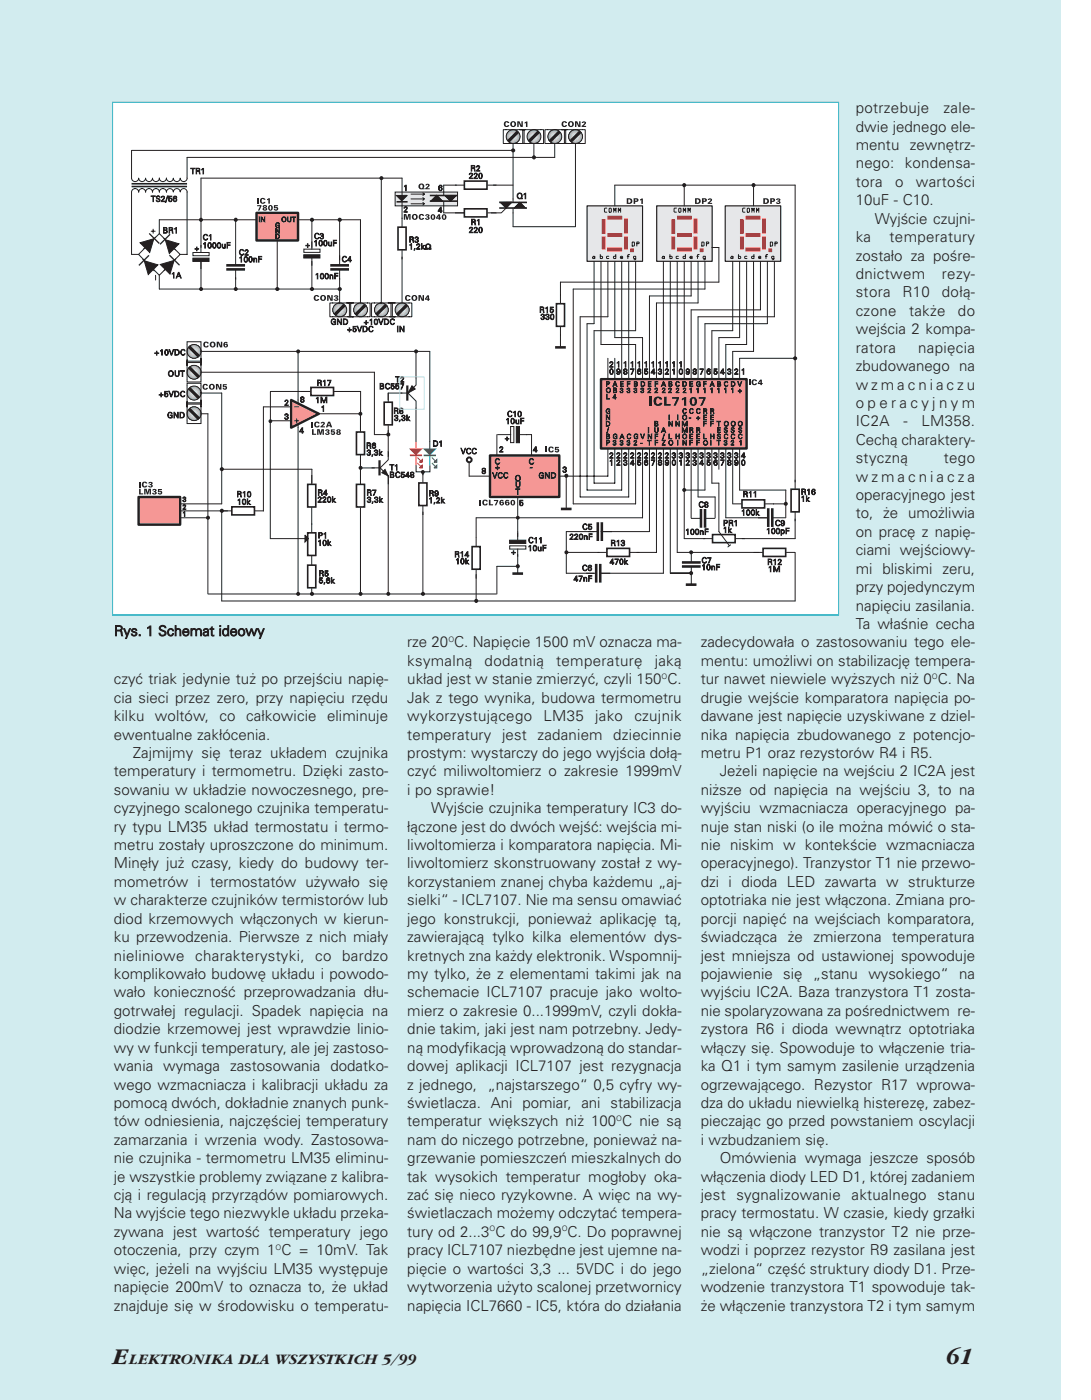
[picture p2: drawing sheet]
<svg xmlns="http://www.w3.org/2000/svg" width="230mm" height="295mm" viewBox="0 0 230 295" stroke-linecap="round" stroke-linejoin="round" font-family="sans-serif">
<defs><g id="words">
<g font-size="4.9" fill="#231f20">
<text x="24" y="287.3">E</text>
<text x="199.4" y="287.3">61</text>
</g>
<g font-size="3.2" fill="#231f20">
<text x="180.1" y="23.9">potrzebuje</text>
<text x="198.6" y="23.9">zale−</text>
<text x="180.1" y="27.7">dwie jednego ele−</text>
<text x="180.1" y="31.6">mentu zewnętrz−</text>
<text x="180.1" y="35.5">nego:</text>
<text x="190.5" y="35.5">kondensa−</text>
<text x="180.1" y="39.4">tora</text>
<text x="188.4" y="39.4">o</text>
<text x="192.8" y="39.4">wartości</text>
<text x="180.1" y="43.3">10uF − C10.</text>
<text x="184.1" y="47.1">Wyjście czujni−</text>
<text x="180.1" y="51">ka</text>
<text x="187.3" y="51">temperatury</text>
<text x="180.1" y="54.9">zostało za pośre−</text>
<text x="180.1" y="58.8">dnictwem</text>
<text x="198.3" y="58.8">rezy−</text>
<text x="180.1" y="62.7">stora</text>
<text x="190" y="62.7">R10</text>
<text x="198.3" y="62.7">dołą−</text>
<text x="180.1" y="66.5">czone</text>
<text x="180.1" y="70.4">wejścia 2 kompa−</text>
<text x="191.3" y="66.5">także</text>
<text x="201.7" y="66.5">do</text>
<text x="180.1" y="74.3">ratora</text>
<text x="193.3" y="74.3">napięcia</text>
<text x="180.1" y="78.2">zbudowanego na</text>
<text x="180.1" y="82.1">w z m a c n i a c z u</text>
<text x="180.1" y="85.9">o p e r a c y j n y m</text>
<text x="180.1" y="89.8">IC2A</text>
<text x="190.2" y="89.8">−</text>
<text x="194" y="89.8">LM358.</text>
<text x="180.1" y="93.7">Cechą charaktery−</text>
<text x="180.1" y="97.6">styczną</text>
<text x="180.1" y="101.5">w z m a c n i a c z a</text>
<text x="198.7" y="97.6">tego</text>
<text x="180.1" y="105.3">operacyjnego jest</text>
<text x="180.1" y="109.2">to, że umożliwia</text>
<text x="180.1" y="113.1">on pracę z napię−</text>
<text x="180.1" y="117">ciami wejściowy−</text>
<text x="180.1" y="120.9">mi bliskimi zeru,</text>
<text x="180.1" y="124.7">przy pojedynczym</text>
<text x="180.1" y="128.6">napięciu zasilania.</text>
<text x="85.7" y="136.4">rze 20 C. Napięcie 1500 mV oznacza ma−</text>
<text x="147.5" y="136.4">zadecydowała o zastosowaniu tego ele−</text>
<text x="180.1" y="132.5">Ta właśnie cecha</text>
<text x="85.7" y="140.3">ksymalną</text>
<text x="102" y="140.3">dodatnią</text>
<text x="117.1" y="140.3">temperaturę</text>
<text x="137.8" y="140.3">jaką</text>
<text x="147.5" y="140.3">mentu: umożliwi on stabilizację tempera−</text>
<text x="24" y="144.1">czyć triak jedynie tuż po przejściu napię−</text>
<text x="24" y="148">cia sieci przez zero, przy napięciu rzędu</text>
<text x="85.7" y="148">Jak z tego wynika, budowa termometru</text>
<text x="85.7" y="144.1">układ jest w stanie zmierzyć, czyli 150 C.</text>
<text x="147.5" y="148">drugie wejście komparatora napięcia po−</text>
<text x="147.5" y="144.1">tur nawet niewiele wyższych niż 0 C. Na</text>
<text x="24" y="151.9">kilku woltów, co całkowicie eliminuje</text>
<text x="24" y="155.8">ewentualne zakłócenia.</text>
<text x="85.7" y="151.9">wykorzystującego</text>
<text x="85.7" y="155.8">temperatury</text>
<text x="105.7" y="155.8">jest</text>
<text x="113.2" y="155.8">zadaniem</text>
<text x="114.4" y="151.9">LM35</text>
<text x="125.3" y="151.9">jako</text>
<text x="129.1" y="155.8">dziecinnie</text>
<text x="133.5" y="151.9">czujnik</text>
<text x="147.5" y="151.9">dawane jest napięcie uzyskiwane z dziel−</text>
<text x="147.5" y="155.8">nika napięcia zbudowanego z potencjo−</text>
<text x="28" y="159.7">Zajmijmy się teraz układem czujnika</text>
<text x="85.7" y="159.7">prostym: wystarczy do jego wyjścia dołą−</text>
<text x="147.5" y="159.7">metru P1 oraz rezystorów R4 i R5.</text>
<text x="24" y="163.6">temperatury i termometru. Dzięki zasto−</text>
<text x="24" y="167.4">sowaniu w układzie nowoczesnego, pre−</text>
<text x="85.7" y="163.6">czyć miliwoltomierz o zakresie 1999mV</text>
<text x="85.7" y="167.4">i po sprawie!</text>
<text x="147.5" y="167.4">niższe od napięcia na wejściu 3, to na</text>
<text x="151.5" y="163.6">Jeżeli napięcie na wejściu 2 IC2A jest</text>
<text x="24" y="171.3">cyzyjnego scalonego czujnika temperatu−</text>
<text x="90.7" y="171.3">Wyjście czujnika temperatury IC3 do−</text>
<text x="147.5" y="171.3">wyjściu wzmacniacza operacyjnego pa−</text>
<text x="24" y="175.2">ry typu LM35 układ termostatu i termo−</text>
<text x="24" y="179.1">metru zostały uproszczone do minimum.</text>
<text x="85.7" y="175.2">łączone jest do dwóch wejść: wejścia mi−</text>
<text x="85.7" y="179.1">liwoltomierza i komparatora napięcia. Mi−</text>
<text x="147.5" y="175.2">nuje stan niski (o ile można mówić o sta−</text>
<text x="147.5" y="179.1">nie niskim w kontekście wzmacniacza</text>
<text x="24" y="183">Minęły już czasy, kiedy do budowy ter−</text>
<text x="85.7" y="183">liwoltomierz skonstruowany został z wy−</text>
<text x="147.5" y="183">operacyjnego). Tranzystor T1 nie przewo−</text>
<text x="24" y="186.8">mometrów i termostatów używało się</text>
<text x="24" y="190.7">w charakterze czujników termistorów lub</text>
<text x="85.7" y="186.8">korzystaniem znanej chyba każdemu „aj−</text>
<text x="85.7" y="190.7">sielki“ − ICL7107. Nie ma sensu omawiać</text>
<text x="147.5" y="186.8">dzi i dioda LED zawarta w strukturze</text>
<text x="147.5" y="190.7">optotriaka nie jest włączona. Zmiana pro−</text>
<text x="24" y="194.6">diod krzemowych włączonych w kierun−</text>
<text x="85.7" y="194.6">jego konstrukcji, ponieważ aplikację tą,</text>
<text x="147.5" y="194.6">porcji napięć na wejściach komparatora,</text>
<text x="24" y="198.5">ku przewodzenia. Pierwsze z nich miały</text>
<text x="24" y="202.4">nieliniowe</text>
<text x="41.1" y="202.4">charakterystyki,</text>
<text x="66.4" y="202.4">co</text>
<text x="72" y="202.4">bardzo</text>
<text x="85.7" y="198.5">zawierającą tylko kilka elementów dys−</text>
<text x="85.7" y="202.4">kretnych zna każdy elektronik. Wspomnij−</text>
<text x="147.5" y="198.5">świadcząca że zmierzona temperatura</text>
<text x="147.5" y="202.4">jest mniejsza od ustawionej spowoduje</text>
<text x="24" y="206.2">komplikowało budowę układu i powodo−</text>
<text x="85.7" y="206.2">my tylko, że z elementami takimi jak na</text>
<text x="147.5" y="206.2">pojawienie się „stanu wysokiego“ na</text>
<text x="24" y="210.1">wało konieczność przeprowadzania dłu−</text>
<text x="24" y="214">gotrwałej regulacji. Spadek napięcia na</text>
<text x="85.7" y="210.1">schemacie ICL7107 pracuje jako wolto−</text>
<text x="85.7" y="214">mierz o zakresie 0...1999mV, czyli dokła−</text>
<text x="147.5" y="210.1">wyjściu IC2A. Baza tranzystora T1 zosta−</text>
<text x="147.5" y="214">nie spolaryzowana za pośrednictwem re−</text>
<text x="24" y="217.9">diodzie krzemowej jest wprawdzie linio−</text>
<text x="24" y="221.8">wy w funkcji temperatury, ale jej zastoso−</text>
<text x="85.7" y="217.9">dnie takim, jaki jest nam potrzebny. Jedy−</text>
<text x="85.7" y="221.8">ną modyfikacją wprowadzoną do standar−</text>
<text x="147.5" y="217.9">zystora R6 i dioda wewnątrz optotriaka</text>
<text x="147.5" y="221.8">włączy się. Spowoduje to włączenie tria−</text>
<text x="24" y="225.6">wania wymaga zastosowania dodatko−</text>
<text x="85.7" y="225.6">dowej aplikacji ICL7107 jest rezygnacja</text>
<text x="147.5" y="225.6">ka Q1 i tym samym zasilenie urządzenia</text>
<text x="24" y="229.5">wego wzmacniacza i kalibracji układu za</text>
<text x="24" y="233.4">pomocą dwóch, dokładnie znanych punk−</text>
<text x="85.7" y="229.5">z jednego, „najstarszego“ 0,5 cyfry wy−</text>
<text x="85.7" y="233.4">świetlacza. Ani pomiar, ani stabilizacja</text>
<text x="147.5" y="229.5">ogrzewającego. Rezystor R17 wprowa−</text>
<text x="147.5" y="233.4">dza do układu niewielką histerezę, zabez−</text>
<text x="24" y="237.3">tów odniesienia, najczęściej temperatury</text>
<text x="85.7" y="237.3">temperatur większych niż 100 C nie są</text>
<text x="147.5" y="237.3">pieczając go przed powstaniem oscylacji</text>
<text x="24" y="241.2">zamarzania i wrzenia wody. Zastosowa−</text>
<text x="24" y="245">nie czujnika − termometru LM35 eliminu−</text>
<text x="85.7" y="241.2">nam do niczego potrzebne, ponieważ na−</text>
<text x="85.7" y="245">grzewanie pomieszczeń mieszkalnych do</text>
<text x="147.5" y="241.2">i wzbudzaniem się.</text>
<text x="151.5" y="245">Omówienia wymaga jeszcze sposób</text>
<text x="24" y="248.9">je wszystkie problemy związane z kalibra−</text>
<text x="85.7" y="248.9">tak wysokich temperatur mogłoby oka−</text>
<text x="147.5" y="248.9">włączenia diody LED D1, której zadaniem</text>
<text x="24" y="252.8">cją i regulacją przyrządów pomiarowych.</text>
<text x="24" y="256.7">Na wyjście tego niezwykle układu przeka−</text>
<text x="85.7" y="252.8">zać się nieco ryzykowne. A więc na wy−</text>
<text x="85.7" y="256.7">świetlaczach możemy odczytać tempera−</text>
<text x="147.5" y="252.8">jest</text>
<text x="147.5" y="256.7">pracy termostatu. W czasie, kiedy grzałki</text>
<text x="155" y="252.8">sygnalizowanie</text>
<text x="179.3" y="252.8">aktualnego</text>
<text x="197.3" y="252.8">stanu</text>
<text x="24" y="260.6">zywana jest wartość temperatury jego</text>
<text x="85.7" y="260.6">tury od 2...3 C do 99,9 C. Do poprawnej</text>
<text x="147.5" y="260.6">nie są włączone tranzystor T2 nie prze−</text>
<text x="24" y="268.3">więc, jeżeli na wyjściu LM35 występuje</text>
<text x="24" y="264.4">otoczenia, przy czym 1 C = 10mV. Tak</text>
<text x="85.7" y="264.4">pracy ICL7107 niezbędne jest ujemne na−</text>
<text x="85.7" y="268.3">pięcie o wartości 3,3 ... 5VDC i do jego</text>
<text x="147.5" y="264.4">wodzi i poprzez rezystor R9 zasilana jest</text>
<text x="147.5" y="268.3">„zielona“ część struktury diody D1. Prze−</text>
<text x="24" y="272.2">napięcie 200mV to oznacza to, że układ</text>
<text x="85.7" y="272.2">wytworzenia użyto scalonej przetwornicy</text>
<text x="147.5" y="272.2">wodzenie tranzystora T1 spowoduje tak−</text>
<text x="24" y="276.1">znajduje się w środowisku o temperatu−</text>
<text x="85.7" y="276.1">napięcia ICL7660 − IC5, która do działania</text>
<text x="147.5" y="276.1">że włączenie tranzystora T2 i tym samym</text>
<text x="27.3" y="287.3">LEKTRONIKA DLA WSZYSTKICH 5/99</text>
</g>
<text font-size="3" fill="#231f20" x="24" y="133.9">Rys. 1 Schemat ideowy</text>
<g font-size="1.6" fill="#231f20">
<text x="94.4" y="135.2">O</text>
<text x="139.3" y="143">O</text>
<text x="196.2" y="143">O</text>
<text x="129.7" y="236.1">O</text>
<text x="58" y="263.3">O</text>
<text x="103" y="259.4">O</text>
<text x="118.2" y="259.4">O</text>
</g>
</g></defs>
<path d="M0 -.1h223.2v295.1h-223.2z" fill-rule="evenodd" fill="#d2ecef"/>
<path d="M23.8 21.6h152.6v107.9h-152.6z" fill-rule="evenodd" fill="#fff"/>
<path d="M65.6 117.2v1.7M119.2 116.4h6.9M148.1 113.5h1.7M154.9 113.5h1.7M65.6 124v1.2" fill="none" stroke="#231f20" stroke-width=".21"/>
<path d="M64.8 119.1h1.7v4.7h-1.7zM150 112.6h4.8v1.7h-4.8z" fill="none" stroke="#231f20" stroke-width=".34"/>
<path d="M29.2 104.7h8.7v5.8h-8.7z" fill-rule="evenodd" fill="#f59795" stroke="#231f20" stroke-width=".5"/>
<g fill="#808285">
<path d="M39.4 85.7h2.9l.1 1.4h-1.5h1.5l-.1 1.5h-2.9z"/>
<path d="M39.4 87.2a1.47 1.47 0 0 0 2.9 0 1.47 1.47 0 0 0-2.9 0zM39.4 85.7v2.9h2.9v-2.9zM39.4 85.7v2.9h2.9l.1-1.5h-1.5h1.5l-.1-1.4z"/>
</g>
<path d="M39.4 85.7h2.9l.1 1.4h-1.5h1.5l-.1 1.5h-2.9z" fill="#818386"/>
<path d="M39.4 85.7h2.9l.1 1.4h-1.5h1.5l-.1 1.5h-2.9z" fill="#838588"/>
<path d="M39.4 85.7h2.9l.1 1.4h-1.5h1.5l-.1 1.5h-2.9l-.1-.4z" fill="#848689"/>
<path d="M39.5 85.7l.4-.1 2.4 .1 .1 1.4h-1.5h1.5l-.1 1.4-.4 .2-2.4-.2-.2-.4v-2z" fill="#85878a"/>
<path d="M39.5 85.8l.4-.2 2.3 .2 .2 1.3h-1.5h1.5l-.2 1.4-.4 .2-2.3-.2-.2-.4v-1.9z" fill="#86888b"/>
<path d="M39.5 85.8l.4-.2h1.9l.4 .2 .2 .4v.9h-1.5h1.5v1l-.2 .4-.4 .2h-1.9l-.4-.2-.2-.4v-1.9z" fill="#87898c"/>
<path d="M39.5 85.8l.4-.2h1.9l.4 .2 .2 .4v.9h-1.5h1.5v1l-.2 .4-.4 .2h-1.9l-.4-.2-.2-.4v-1.9z" fill="#888a8d"/>
<path d="M39.5 85.8l.4-.2h1a1.17 1.17 0 0 1 1.5 .6v.9h-1.5h1.5v1a1.17 1.17 0 0 1-1.5 .6 1.17 1.17 0 0 1-1.6-.6v-1.9z" fill="#898b8e"/>
<path d="M39.5 85.8l.4-.2h1a1.17 1.17 0 0 1 1.5 .6v.9h-1.5h1.5v.5a.78 .78 0 0 1-.2 .9 .78 .78 0 0 1-.8 .2h-.5a1.17 1.17 0 0 1-1.6-.6v-1.9z" fill="#8a8c8f"/>
<path d="M39.5 85.8l.4-.2h1a1.17 1.17 0 0 1 1.5 .6v.9h-1.5h1.5a1.12 1.12 0 0 1-.6 1.6h-.9a1.17 1.17 0 0 1-1.6-.6v-1.9z" fill="#8b8d90"/>
<path d="M39.5 85.8l.4-.2h1a1.17 1.17 0 0 1 1.5 .6v.9h-1.5h1.5a1.12 1.12 0 0 1-.6 1.6h-.9a1.17 1.17 0 0 1-1.6-.6v-1.9z" fill="#8c8e91"/>
<g fill="#8d8f92">
<path d="M39.5 85.8l.4-.2h1a1.17 1.17 0 0 1 1.5 .6v.9h-1.5h1.5a1.12 1.12 0 0 1-.6 1.6h-.9a1.17 1.17 0 0 1-1.6-.6v-1.9z"/>
<path d="M39.6 85.9l.3-.3h1a1.07 1.07 0 0 1 1.5 1.1v.4h-1.5h1.5a1.13 1.13 0 0 1-.6 1.6h-.9a1.07 1.07 0 0 1-1.6-1.1v-1.4z"/>
</g>
<path d="M39.6 85.9l.3-.3h1a1.07 1.07 0 0 1 1.5 1.1v.4h-1.5h1.5a1.05 1.05 0 0 1-1.1 1.6h-.4a1.07 1.07 0 0 1-1.6-1.1v-1.4z" fill="#8e9093"/>
<path d="M39.6 85.9l.3-.3h1a1.15 1.15 0 0 1 1.2 .3 1.15 1.15 0 0 1 .3 1.2h-1.5h1.5a1.15 1.15 0 0 1-.3 1.3 1.15 1.15 0 0 1-1.2 .3 1.15 1.15 0 0 1-1.3-.3 1.15 1.15 0 0 1-.3-1.3v-.9z" fill="#8f9194"/>
<path d="M39.6 85.9l.4-.3h.9a1.16 1.16 0 0 1 1.2 .3 1.16 1.16 0 0 1 .3 1.2h-1.5h1.5a1.16 1.16 0 0 1-.3 1.3 1.16 1.16 0 0 1-1.2 .3 1.16 1.16 0 0 1-1.3-.3 1.16 1.16 0 0 1-.3-1.3v-.9z" fill="#909295"/>
<path d="M39.6 85.9l.4-.3h.9a1.18 1.18 0 0 1 1.2 .3 1.18 1.18 0 0 1 .3 1.2h-1.5h1.5a1.18 1.18 0 0 1-.3 1.3 1.18 1.18 0 0 1-1.2 .3 1.18 1.18 0 0 1-1.3-.3 1.18 1.18 0 0 1-.3-1.3v-.8z" fill="#919396"/>
<path d="M39.6 85.9l.4-.3h.9a1.19 1.19 0 0 1 1.2 .3 1.19 1.19 0 0 1 .3 1.2h-1.5h1.5a1.19 1.19 0 0 1-.3 1.3 1.19 1.19 0 0 1-1.2 .3 1.19 1.19 0 0 1-1.3-.3 1.19 1.19 0 0 1-.3-1.3v-.8z" fill="#929497"/>
<path d="M39.6 85.9l.4-.3h.9a1.2 1.2 0 0 1 1.2 .3 1.2 1.2 0 0 1 .3 1.2h-1.5h1.5a1.2 1.2 0 0 1-.3 1.3 1.2 1.2 0 0 1-1.2 .3 1.2 1.2 0 0 1-1.3-.3 1.2 1.2 0 0 1-.3-1.3l.1-.8z" fill="#939598"/>
<path d="M39.6 85.9l.4-.2 .9-.1a1.21 1.21 0 0 1 1.5 1.5h-1.5h1.5a1.21 1.21 0 0 1-1.5 1.6 1.21 1.21 0 0 1-1.6-1.6l.1-.8z" fill="#949699"/>
<path d="M39.7 85.9a2.59 2.59 0 0 1 2-.2 1.23 1.23 0 0 1 .7 1.4h-1.5h1.5a1.23 1.23 0 0 1-1.5 1.6 1.23 1.23 0 0 1-1.6-1.6l.1-.8z" fill="#95979a"/>
<path d="M39.7 86a2.41 2.41 0 0 1 2.3 0l.3 .3 .1 .8h-1.5h1.5a1.24 1.24 0 0 1-1.5 1.6 1.24 1.24 0 0 1-1.6-1.6l.1-.8z" fill="#96989b"/>
<path d="M39.7 86a1.69 1.69 0 0 1 2.7 .7v.4h-1.5h1.5a1.26 1.26 0 0 1-1.5 1.6 1.26 1.26 0 0 1-1.6-1.6l.1-.8z" fill="#97989c"/>
<path d="M39.7 86a1.68 1.68 0 0 1 2.7 .7v.4h-1.5h1.5a1.28 1.28 0 0 1-1.5 1.6 1.28 1.28 0 0 1-1.6-1.6l.1-.8z" fill="#97999c"/>
<path d="M39.7 86a1.59 1.59 0 0 1 1.7-.3 1.59 1.59 0 0 1 1 1.4h-1.5h1.5a1.43 1.43 0 0 1-2 1.6 1.61 1.61 0 0 1-.7-2.7z" fill="#999b9e"/>
<path d="M39.7 86a1.58 1.58 0 0 1 1.7-.3 1.58 1.58 0 0 1 1 1.4h-1.5h1.5a1.44 1.44 0 0 1-2 1.6 1.6 1.6 0 0 1-.7-2.7z" fill="#9a9c9f"/>
<path d="M39.7 86a1.57 1.57 0 0 1 1.7-.3 1.57 1.57 0 0 1 1 1.4h-1.5h1.5a1.46 1.46 0 0 1-2 1.6 1.58 1.58 0 0 1-.7-2.7z" fill="#9b9ca0"/>
<path d="M39.9 85.9a1.54 1.54 0 0 1 1.7-.2 1.54 1.54 0 0 1 .8 1.4h-1.5h1.5a1.57 1.57 0 0 1-2.3 1.4 1.57 1.57 0 0 1-.2-2.6z" fill="#9b9da0"/>
<path d="M39.6 86.2a1.54 1.54 0 0 1 1.7-.6 1.54 1.54 0 0 1 1.1 1.5h-1.5h1.5a1.55 1.55 0 0 1-2.1 1.5 1.55 1.55 0 0 1-.7-2.4z" fill="#9c9ea1"/>
<path d="M39.9 85.9a1.53 1.53 0 0 1 1.6-.1 1.53 1.53 0 0 1 .9 1.3h-1.5h1.5a1.55 1.55 0 0 1-2.3 1.4 1.55 1.55 0 0 1-.2-2.6z" fill="#9e9fa3"/>
<path d="M39.9 85.9a1.53 1.53 0 0 1 1.6-.1 1.53 1.53 0 0 1 .9 1.3h-1.5h1.5a1.53 1.53 0 0 1-2.3 1.4 1.53 1.53 0 0 1-.2-2.6z" fill="#9fa0a4"/>
<path d="M39.6 86.2a1.52 1.52 0 0 1 1.7-.5 1.52 1.52 0 0 1 1.1 1.4h-1.5h1.5a1.52 1.52 0 0 1-2 1.5 1.52 1.52 0 0 1-.8-2.4z" fill="#a0a1a5"/>
<path d="M40 85.9a1.51 1.51 0 0 1 1.5-.1 1.51 1.51 0 0 1 .9 1.3h-1.5h1.5a1.51 1.51 0 0 1-2.2 1.4 1.51 1.51 0 0 1-.2-2.6z" fill="#a0a2a5"/>
<path d="M40 85.9a1.49 1.49 0 0 1 1.5-.1 1.49 1.49 0 0 1 .8 1.3h-1.4h1.4a1.49 1.49 0 0 1-2.1 1.4 1.49 1.49 0 0 1-.2-2.6z" fill="#a1a3a6"/>
<path d="M39.7 86.3a1.47 1.47 0 0 1 1.6-.6 1.47 1.47 0 0 1 1 1.4h-1.4h1.4a1.47 1.47 0 0 1-1.9 1.4 1.47 1.47 0 0 1-.7-2.2z" fill="#a3a4a8"/>
<path d="M40 86a1.46 1.46 0 0 1 1.5-.2 1.46 1.46 0 0 1 .8 1.3h-1.4h1.4a1.46 1.46 0 0 1-2.1 1.3 1.46 1.46 0 0 1-.2-2.4z" fill="#a4a5a9"/>
<path d="M40 86a1.44 1.44 0 0 1 1.5-.1 1.44 1.44 0 0 1 .8 1.2h-1.4h1.4a1.44 1.44 0 0 1-2.1 1.3 1.44 1.44 0 0 1-.2-2.4z" fill="#a4a6a9"/>
<path d="M40 86a1.42 1.42 0 0 1 1.5-.1 1.42 1.42 0 0 1 .8 1.2h-1.4h1.4a1.43 1.43 0 0 1-2.1 1.3 1.43 1.43 0 0 1-.2-2.4z" fill="#a5a6aa"/>
<path d="M40 86a1.41 1.41 0 0 1 1.5-.1 1.41 1.41 0 0 1 .8 1.2h-1.4h1.4a1.41 1.41 0 0 1-2.1 1.3 1.41 1.41 0 0 1-.2-2.4z" fill="#a6a7ab"/>
<path d="M39.7 86.3a1.39 1.39 0 0 1 1.6-.5 1.39 1.39 0 0 1 .9 1.3h-1.3h1.3a1.39 1.39 0 0 1-1.8 1.4 1.39 1.39 0 0 1-.7-2.2z" fill="#a7a8ac"/>
<path d="M40 86a1.38 1.38 0 0 1 1.5-.1 1.38 1.38 0 0 1 .7 1.2h-1.3h1.3a1.38 1.38 0 0 1-2 1.3 1.38 1.38 0 0 1-.2-2.4z" fill="#a8aaad"/>
<path d="M39.8 86.3a1.36 1.36 0 0 1 1.5-.4 1.36 1.36 0 0 1 .9 1.2h-1.3h1.3a1.36 1.36 0 0 1-1.8 1.3 1.36 1.36 0 0 1-.6-2.1z" fill="#a9aaae"/>
<path d="M39.8 86.4a1.34 1.34 0 0 1 1.5-.5 1.34 1.34 0 0 1 .9 1.2h-1.3h1.3a1.34 1.34 0 0 1-1.8 1.3 1.34 1.34 0 0 1-.6-2z" fill="#aaabaf"/>
<path d="M40.1 86.1a1.33 1.33 0 0 1 1.4-.1 1.33 1.33 0 0 1 .7 1.1h-1.3h1.3a1.33 1.33 0 0 1-1.9 1.2 1.33 1.33 0 0 1-.2-2.2z" fill="#abacb0"/>
<g fill="#adaeb2">
<path d="M39.8 86.4a1.31 1.31 0 0 1 1.5-.5 1.31 1.31 0 0 1 .9 1.2h-1.3h1.3a1.31 1.31 0 0 1-1.8 1.3 1.31 1.31 0 0 1-.6-2z"/>
<path d="M39.8 86.4a1.3 1.3 0 0 1 1.5-.5 1.3 1.3 0 0 1 .8 1.2h-1.2h1.2a1.3 1.3 0 0 1-1.6 1.3 1.3 1.3 0 0 1-.7-2z"/>
</g>
<path d="M40.1 86.1a1.28 1.28 0 0 1 1.3-.1 1.28 1.28 0 0 1 .7 1.1h-1.2h1.2a1.28 1.28 0 0 1-1.8 1.2 1.28 1.28 0 0 1-.2-2.2z" fill="#aeafb3"/>
<path d="M40.1 86.1a1.26 1.26 0 0 1 1.3-.1 1.26 1.26 0 0 1 .7 1.1h-1.2h1.2a1.26 1.26 0 0 1-1.8 1.2 1.26 1.26 0 0 1-.2-2.2z" fill="#afb0b4"/>
<path d="M40.1 86.1a1.25 1.25 0 0 1 1.3-.1 1.25 1.25 0 0 1 .7 1.1h-1.2h1.2a1.25 1.25 0 0 1-1.8 1.2 1.25 1.25 0 0 1-.2-2.2z" fill="#b0b1b5"/>
<path d="M40.1 86.2a1.23 1.23 0 0 1 1.3-.2 1.23 1.23 0 0 1 .7 1.1h-1.2h1.2a1.23 1.23 0 0 1-1.8 1.1 1.23 1.23 0 0 1-.2-2z" fill="#b1b2b6"/>
<path d="M39.9 86.4a1.21 1.21 0 0 1 1.3-.4 1.21 1.21 0 0 1 .9 1.1h-1.2h1.2a1.21 1.21 0 0 1-1.6 1.2 1.21 1.21 0 0 1-.6-1.9z" fill="#b2b3b7"/>
<path d="M40.1 86.2a1.2 1.2 0 0 1 1.3-.1 1.2 1.2 0 0 1 .7 1h-1.2h1.2a1.2 1.2 0 0 1-1.8 1.1 1.2 1.2 0 0 1-.2-2z" fill="#b3b4b8"/>
<path d="M39.9 86.4a1.18 1.18 0 0 1 1.3-.4 1.18 1.18 0 0 1 .8 1.1h-1.1h1.1a1.18 1.18 0 0 1-1.5 1.2 1.18 1.18 0 0 1-.6-1.9z" fill="#b4b5b8"/>
<path d="M39.9 86.5a1.17 1.17 0 0 1 1.3-.5 1.17 1.17 0 0 1 .8 1.1h-1.1h1.1a1.17 1.17 0 0 1-1.5 1.2 1.17 1.17 0 0 1-.6-1.8z" fill="#b5b6ba"/>
<path d="M40.2 86.2a1.15 1.15 0 0 1 1.2-.1 1.15 1.15 0 0 1 .6 1h-1.1h1.1a1.15 1.15 0 0 1-1.7 1.1 1.15 1.15 0 0 1-.1-2z" fill="#b6b7bb"/>
<path d="M40.2 86.2a1.13 1.13 0 0 1 1.2-.1 1.13 1.13 0 0 1 .6 1h-1.1h1.1a1.13 1.13 0 0 1-1.7 1.1 1.13 1.13 0 0 1-.1-2z" fill="#b7b8bb"/>
<path d="M40.2 86.2a1.12 1.12 0 0 1 1.2-.1 1.12 1.12 0 0 1 .6 1h-1.1h1.1a1.12 1.12 0 0 1-1.7 1 1.12 1.12 0 0 1-.1-1.9z" fill="#b8b9bc"/>
<path d="M40.2 86.3a1.1 1.1 0 0 1 1.2-.1 1.1 1.1 0 0 1 .6 .9h-1.1h1.1a1.1 1.1 0 0 1-1.6 1 1.1 1.1 0 0 1-.2-1.8z" fill="#b9babd"/>
<path d="M40 86.5a1.08 1.08 0 0 1 1.2-.4 1.08 1.08 0 0 1 .7 1h-1h1a1.08 1.08 0 0 1-1.4 1.1 1.08 1.08 0 0 1-.5-1.7z" fill="#babbbe"/>
<path d="M40 86.5a1.07 1.07 0 0 1 1.2-.4 1.07 1.07 0 0 1 .7 1h-1h1a1.07 1.07 0 0 1-1.4 1.1 1.07 1.07 0 0 1-.5-1.7z" fill="#bbbcbf"/>
<path d="M40 86.5a1.05 1.05 0 0 1 1.2-.4 1.05 1.05 0 0 1 .7 1h-1h1a1.05 1.05 0 0 1-1.4 1 1.05 1.05 0 0 1-.5-1.6z" fill="#bcbdc0"/>
<path d="M40 86.5a1.04 1.04 0 0 1 1.2-.3 1.04 1.04 0 0 1 .7 .9h-1h1a1.04 1.04 0 0 1-1.4 1 1.04 1.04 0 0 1-.5-1.6z" fill="#bdbec1"/>
<path d="M40.1 86.4a1.02 1.02 0 0 1 1.1-.2 1.02 1.02 0 0 1 .7 .9h-1h1a1.02 1.02 0 0 1-1.4 1 1.02 1.02 0 0 1-.4-1.7z" fill="#bebfc1"/>
<path d="M40.1 86.4a1 1 0 0 1 1.1-.2 1 1 0 0 1 .7 .9h-1h1a1 1 0 0 1-1.4 1 1 1 0 0 1-.4-1.7z" fill="#bfc0c3"/>
<path d="M40.2 86.4a.99 .99 0 0 1 1-.2 .99 .99 0 0 1 .6 .9h-.9h.9a.99 .99 0 0 1-1.3 1 .99 .99 0 0 1-.3-1.7z" fill="#c0c1c4"/>
<path d="M40.2 86.5a.97 .97 0 0 1 1-.3 .97 .97 0 0 1 .6 .9h-.9h.9a.97 .97 0 0 1-1.3 .9 .97 .97 0 0 1-.3-1.5z" fill="#c1c2c4"/>
<path d="M40.2 86.5a.96 .96 0 0 1 1-.2 .96 .96 0 0 1 .6 .8h-.9h.9a.96 .96 0 0 1-1.3 .9 .96 .96 0 0 1-.3-1.5z" fill="#c2c3c5"/>
<path d="M40.2 86.5a.94 .94 0 0 1 1-.2 .94 .94 0 0 1 .6 .8h-.9h.9a.94 .94 0 0 1-1.3 .9 .94 .94 0 0 1-.3-1.5z" fill="#c2c3c6"/>
<path d="M40.2 86.5a.92 .92 0 0 1 1-.2 .92 .92 0 0 1 .6 .8h-.9h.9a.92 .92 0 0 1-1.3 .9 .92 .92 0 0 1-.3-1.5z" fill="#c3c4c7"/>
<path d="M40.2 86.5a.91 .91 0 0 1 1-.2 .91 .91 0 0 1 .6 .8h-.9h.9a.91 .91 0 0 1-1.3 .9 .91 .91 0 0 1-.3-1.5z" fill="#c5c6c8"/>
<path d="M40.2 86.5a.89 .89 0 0 1 1-.2 .89 .89 0 0 1 .5 .8h-.8h.8a.89 .89 0 0 1-1.2 .9 .89 .89 0 0 1-.3-1.5z" fill="#c6c7c9"/>
<g fill="#c7c8ca">
<path d="M40.2 86.5a.87 .87 0 0 1 1-.2 .87 .87 0 0 1 .5 .8h-.8h.8a.87 .87 0 0 1-1.2 .9 .87 .87 0 0 1-.3-1.5z"/>
<path d="M40.2 86.5a.86 .86 0 0 1 1-.1 .86 .86 0 0 1 .5 .7h-.8h.8a.86 .86 0 0 1-1.2 .8 .86 .86 0 0 1-.3-1.4z"/>
</g>
<path d="M40.3 86.6a.84 .84 0 0 1 .9-.2 .84 .84 0 0 1 .5 .7h-.8h.8a.84 .84 0 0 1-1.2 .8 .84 .84 0 0 1-.2-1.3z" fill="#c9cacc"/>
<path d="M40.3 86.6a.83 .83 0 0 1 .9-.2 .83 .83 0 0 1 .5 .7h-.8h.8a.83 .83 0 0 1-1.2 .8 .83 .83 0 0 1-.2-1.3z" fill="#cacbcd"/>
<g fill="#cbccce">
<path d="M40.3 86.6a.81 .81 0 0 1 .9-.2 .81 .81 0 0 1 .5 .7h-.8h.8a.81 .81 0 0 1-1.2 .8 .81 .81 0 0 1-.2-1.3z"/>
<path d="M40.3 86.6a.79 .79 0 0 1 .9-.2 .79 .79 0 0 1 .4 .7h-.7h.7a.79 .79 0 0 1-1.1 .8 .79 .79 0 0 1-.2-1.3z"/>
</g>
<path d="M40.3 86.6a.78 .78 0 0 1 .9-.2 .78 .78 0 0 1 .4 .7h-.7h.7a.78 .78 0 0 1-1 .8 .78 .78 0 0 1-.3-1.3z" fill="#cccdcf"/>
<path d="M40.3 86.6a.76 .76 0 0 1 .8-.2 .76 .76 0 0 1 .5 .7h-.7h.7a.76 .76 0 0 1-1 .7 .76 .76 0 0 1-.3-1.2z" fill="#cecfd1"/>
<g fill="#cfd0d2">
<path d="M40.3 86.6a.74 .74 0 0 1 .8-.1 .74 .74 0 0 1 .5 .6h-.7h.7a.74 .74 0 0 1-1 .7 .74 .74 0 0 1-.3-1.2z"/>
<path d="M40.3 86.6a.73 .73 0 0 1 .8-.1 .73 .73 0 0 1 .5 .6h-.7h.7a.73 .73 0 0 1-1 .7 .73 .73 0 0 1-.3-1.2z"/>
</g>
<path d="M40.3 86.6a.71 .71 0 0 1 .8-.1 .71 .71 0 0 1 .5 .6h-.7h.7a.71 .71 0 0 1-1 .7 .71 .71 0 0 1-.3-1.2z" fill="#d0d1d3"/>
<path d="M40.4 86.7a.7 .7 0 0 1 .7-.2 .7 .7 0 0 1 .4 .6h-.6h.6a.7 .7 0 0 1-.9 .7 .7 .7 0 0 1-.2-1.1z" fill="#d2d3d5"/>
<path d="M40.4 86.7a.68 .68 0 0 1 .7-.2 .68 .68 0 0 1 .4 .6h-.6h.6a.68 .68 0 0 1-.9 .7 .68 .68 0 0 1-.2-1.1z" fill="#d3d4d6"/>
<g fill="#d4d5d7">
<path d="M40.4 86.7a.66 .66 0 0 1 .7-.2 .66 .66 0 0 1 .4 .6h-.6h.6a.66 .66 0 0 1-.9 .7 .66 .66 0 0 1-.2-1.1z"/>
<path d="M40.4 86.7a.65 .65 0 0 1 .7-.2 .65 .65 0 0 1 .4 .6h-.6h.6a.65 .65 0 0 1-.9 .6 .65 .65 0 0 1-.2-1z"/>
</g>
<path d="M40.4 86.7a.63 .63 0 0 1 .7-.1 .63 .63 0 0 1 .4 .5h-.6h.6a.63 .63 0 0 1-.9 .6 .63 .63 0 0 1-.2-1z" fill="#d5d6d8"/>
<path d="M40.4 86.7a.62 .62 0 0 1 .7-.1 .62 .62 0 0 1 .4 .5h-.6h.6a.62 .62 0 0 1-.9 .6 .62 .62 0 0 1-.2-1z" fill="#d6d7d9"/>
<g fill="#d8d9db">
<path d="M40.4 86.7a.6 .6 0 0 1 .7-.1 .6 .6 0 0 1 .4 .5h-.6h.6a.6 .6 0 0 1-.9 .6 .6 .6 0 0 1-.2-1z"/>
<path d="M40.4 86.7a.58 .58 0 0 1 .7-.1 .58 .58 0 0 1 .3 .5h-.5h.5a.58 .58 0 0 1-.8 .6 .58 .58 0 0 1-.2-1z"/>
</g>
<path d="M40.4 86.9a.57 .57 0 0 1 .6-.3 .57 .57 0 0 1 .4 .5h-.5h.5a.57 .57 0 0 1-.7 .6 .57 .57 0 0 1-.3-.8z" fill="#d9dadc"/>
<path d="M40.6 86.7a.55 .55 0 0 1 .8 .4h-.5h.5a.55 .55 0 0 1-.8 .5 .55 .55 0 0 1 0-.9z" fill="#dadbdd"/>
<path d="M40.6 86.7a.53 .53 0 0 1 .8 .4h-.5h.5a.53 .53 0 0 1-.8 .5 .53 .53 0 0 1 0-.9z" fill="#dbdcde"/>
<path d="M40.4 86.9a.52 .52 0 0 1 .6-.3 .52 .52 0 0 1 .4 .5h-.5h.5a.52 .52 0 0 1-.7 .5 .52 .52 0 0 1-.3-.7z" fill="#dcdddf"/>
<path d="M40.6 86.7a.5 .5 0 0 1 .8 .4h-.5h.5a.5 .5 0 0 1-.8 .5 .5 .5 0 0 1 0-.9z" fill="#dddee0"/>
<path d="M40.6 86.7a.49 .49 0 0 1 .7 .4h-.4h.4a.49 .49 0 0 1-.7 .5 .49 .49 0 0 1 0-.9z" fill="#dedfe1"/>
<path d="M40.4 86.9a.47 .47 0 0 1 .6-.2 .47 .47 0 0 1 .3 .4h-.4h.4a.47 .47 0 0 1-.6 .5 .47 .47 0 0 1-.3-.7z" fill="#dfe0e2"/>
<path d="M40.6 86.8a.45 .45 0 0 1 .7 .3h-.4h.4a.45 .45 0 0 1-.7 .4 .45 .45 0 0 1 0-.7z" fill="#e0e1e3"/>
<path d="M40.6 86.8a.44 .44 0 0 1 .7 .3h-.4h.4a.44 .44 0 0 1-.7 .4 .44 .44 0 0 1 0-.7z" fill="#e1e2e4"/>
<path d="M40.6 86.8a.42 .42 0 0 1 .7 .3h-.4h.4a.42 .42 0 0 1-.7 .4 .42 .42 0 0 1 0-.7z" fill="#e2e3e5"/>
<path d="M40.5 86.9a.4 .4 0 0 1 .5-.1 .4 .4 0 0 1 .3 .3h-.4h.4a.4 .4 0 0 1-.6 .4 .4 .4 0 0 1-.2-.6z" fill="#e3e4e6"/>
<path d="M40.5 86.9a.39 .39 0 0 1 .5-.1 .39 .39 0 0 1 .2 .3h-.3h.3a.39 .39 0 0 1-.4 .4 .39 .39 0 0 1-.3-.6z" fill="#e4e5e7"/>
<path d="M40.7 86.8a.37 .37 0 0 1 .5 .3h-.3h.3a.37 .37 0 0 1-.5 .4 .37 .37 0 0 1 0-.7z" fill="#e5e6e8"/>
<path d="M40.5 87a.36 .36 0 0 1 .4-.2 .36 .36 0 0 1 .3 .3h-.3h.3a.36 .36 0 0 1-.4 .4 .36 .36 0 0 1-.3-.5z" fill="#e7e8e9"/>
<path d="M40.6 87a.34 .34 0 0 1 .3-.2 .34 .34 0 0 1 .3 .3h-.3h.3a.34 .34 0 0 1-.4 .4 .34 .34 0 0 1-.2-.5z" fill="#e8e9ea"/>
<path d="M40.7 86.9a.32 .32 0 0 1 .5 .2h-.3h.3a.32 .32 0 0 1-.5 .3 .32 .32 0 0 1 0-.5z" fill="#e9eaeb"/>
<path d="M40.7 86.9h.3l.2 .2h-.3h.3a.31 .31 0 0 1-.5 .3 .31 .31 0 0 1 0-.5z" fill="#eaebec"/>
<path d="M40.7 86.9h.3l.1 .2h-.2h.2a.29 .29 0 0 1-.4 .3 .29 .29 0 0 1 0-.5z" fill="#ececee"/>
<path d="M40.7 86.9h.3l.1 .2h-.2h.2a.28 .28 0 0 1-.4 .3 .28 .28 0 0 1 0-.5z" fill="#ededee"/>
<path d="M40.6 87l.4-.1 .1 .2h-.2h.2v.2l-.4 .1z" fill="#eeeeef"/>
<path d="M40.7 87h.3l.1 .1h-.2h.2l-.1 .2h-.3z" fill="#efeff0"/>
<path d="M40.7 87h.3l.1 .1h-.2h.2l-.1 .2h-.3z" fill="#f0f0f1"/>
<path d="M40.7 87h.3l.1 .1h-.2h.2l-.1 .2h-.3z" fill="#f0f1f2"/>
<path d="M40.7 87h.3v.1h-.1h.1v.2h-.3z" fill="#f2f3f4"/>
<path d="M40.7 87h.3v.1h-.1h.1v.2h-.3z" fill="#f3f4f4"/>
<path d="M40.7 87h.3v.1h-.1h.1v.2h-.3z" fill="#f4f5f5"/>
<path d="M40.8 87h.2v.2h-.2z" fill="#f5f5f6"/>
<path d="M40.8 87.1h.1v.1h-.1z" fill="#f7f7f8"/>
<path d="M40.8 87.1h.1v.1h-.1z" fill="#f8f8f9"/>
<path d="M40.8 87.1l.1 .1z" fill="#f9f9f9"/>
<path d="M40.8 87.1l.1 .1z" fill="#fafafa"/>
<path d="M40.8 87.1l.1 .1z" fill="#fbfbfb"/>
<circle cx="40.9" cy="87.2" r="1.47" fill="none" stroke="#231f20" stroke-width=".21"/>
<g fill="#808285">
<path d="M39.4 76.9h2.9l.1 1.5h-1.5h1.5l-.1 1.5h-2.9z"/>
<path d="M39.4 78.4a1.47 1.47 0 0 0 2.9 0 1.47 1.47 0 0 0-2.9 0zM39.4 77v2.9h2.9v-2.9zM39.4 76.9v3h2.9l.1-1.5h-1.5h1.5l-.1-1.5z"/>
</g>
<path d="M39.4 77h2.9l.1 1.4h-1.5h1.5l-.1 1.5h-2.9z" fill="#818386"/>
<path d="M39.4 77h2.9l.1 1.4h-1.5h1.5l-.1 1.4h-2.9z" fill="#838588"/>
<path d="M39.4 77h2.9l.1 1.4h-1.5h1.5l-.1 1.4h-2.9l-.1-.4z" fill="#848689"/>
<path d="M39.5 77l.4-.1 2.4 .1 .1 1.4h-1.5h1.5l-.1 1.4-.4 .1-2.4-.1-.2-.4v-2z" fill="#85878a"/>
<path d="M39.5 77l.4-.1 2.3 .1 .2 1.4h-1.5h1.5l-.2 1.4-2.3 .1-.4-.1-.2-.4v-2z" fill="#86888b"/>
<path d="M39.5 77l.4-.1h1.9l.4 .1 .2 .4v1h-1.5h1.5v1l-.2 .4-.4 .1h-1.9l-.4-.1-.2-.4v-2z" fill="#87898c"/>
<path d="M39.5 77.1l.4-.2h1.9l.4 .2 .2 .3v1h-1.5h1.5v1l-.2 .4-.4 .1h-1.9l-.4-.1-.2-.4v-2z" fill="#888a8d"/>
<path d="M39.5 77.1l.4-.2h1a1.17 1.17 0 0 1 1.5 .6v.9h-1.5h1.5v1a1.17 1.17 0 0 1-1.5 .5 1.17 1.17 0 0 1-1.6-.5v-1.9z" fill="#898b8e"/>
<path d="M39.5 77.1l.4-.2h1a1.17 1.17 0 0 1 1.5 .6v.9h-1.5h1.5v.5a.78 .78 0 0 1-.2 .9 .78 .78 0 0 1-.8 .1h-.5a1.17 1.17 0 0 1-1.6-.5v-1.9z" fill="#8a8c8f"/>
<path d="M39.5 77.1l.4-.2h1a1.17 1.17 0 0 1 1.5 .6v.9h-1.5h1.5a1.12 1.12 0 0 1-.6 1.5h-.9a1.17 1.17 0 0 1-1.6-.5v-1.9z" fill="#8b8d90"/>
<path d="M39.5 77.1l.4-.2h1a1.17 1.17 0 0 1 1.5 .6v.9h-1.5h1.5a1.12 1.12 0 0 1-.6 1.5h-.9a1.17 1.17 0 0 1-1.6-.5v-1.9z" fill="#8c8e91"/>
<g fill="#8d8f92">
<path d="M39.5 77.1l.4-.2h1a1.17 1.17 0 0 1 1.5 .6v.9h-1.5h1.5a1.12 1.12 0 0 1-.6 1.5h-.9a1.17 1.17 0 0 1-1.6-.6v-1.8z"/>
<path d="M39.6 77.1l.3-.2h1a1.07 1.07 0 0 1 1.5 1v.5h-1.5h1.5a1.13 1.13 0 0 1-.6 1.5h-.9a1.07 1.07 0 0 1-1.6-1v-1.4z"/>
</g>
<path d="M39.6 77.1l.3-.2h1a1.07 1.07 0 0 1 1.5 1v.5h-1.5h1.5a1.05 1.05 0 0 1-1.1 1.5h-.4a1.07 1.07 0 0 1-1.6-1v-1.4z" fill="#8e9093"/>
<path d="M39.6 77.1l.3-.2h1a1.15 1.15 0 0 1 1.2 .2 1.15 1.15 0 0 1 .3 1.3h-1.5h1.5a1.15 1.15 0 0 1-.3 1.3 1.15 1.15 0 0 1-1.2 .2 1.15 1.15 0 0 1-1.3-.2 1.15 1.15 0 0 1-.3-1.3v-.9z" fill="#8f9194"/>
<path d="M39.6 77.2l.4-.3h.9a1.16 1.16 0 0 1 1.2 .3 1.16 1.16 0 0 1 .3 1.2h-1.5h1.5a1.16 1.16 0 0 1-.3 1.3 1.16 1.16 0 0 1-1.2 .2 1.16 1.16 0 0 1-1.3-.2 1.16 1.16 0 0 1-.3-1.3v-.9z" fill="#909295"/>
<path d="M39.6 77.2l.4-.3h.9a1.18 1.18 0 0 1 1.2 .3 1.18 1.18 0 0 1 .3 1.2h-1.5h1.5a1.18 1.18 0 0 1-.3 1.3 1.18 1.18 0 0 1-1.2 .2 1.18 1.18 0 0 1-1.3-.2 1.18 1.18 0 0 1-.3-1.3v-.9z" fill="#919396"/>
<path d="M39.6 77.2l.4-.3h.9a1.19 1.19 0 0 1 1.2 .3 1.19 1.19 0 0 1 .3 1.2h-1.5h1.5a1.19 1.19 0 0 1-.3 1.2 1.19 1.19 0 0 1-1.2 .3 1.19 1.19 0 0 1-1.3-.3 1.19 1.19 0 0 1-.3-1.2v-.9z" fill="#929497"/>
<path d="M39.6 77.2l.4-.3h.9a1.2 1.2 0 0 1 1.2 .3 1.2 1.2 0 0 1 .3 1.2h-1.5h1.5a1.2 1.2 0 0 1-.3 1.2 1.2 1.2 0 0 1-1.2 .3 1.2 1.2 0 0 1-1.3-.3 1.2 1.2 0 0 1-.3-1.2l.1-.9z" fill="#939598"/>
<path d="M39.6 77.2l.4-.3h.9a1.21 1.21 0 0 1 1.5 1.5h-1.5h1.5a1.21 1.21 0 0 1-1.5 1.5 1.21 1.21 0 0 1-1.6-1.5l.1-.9z" fill="#949699"/>
<path d="M39.7 77.2a2.59 2.59 0 0 1 2-.3 1.23 1.23 0 0 1 .7 1.5h-1.5h1.5a1.23 1.23 0 0 1-1.5 1.5 1.23 1.23 0 0 1-1.6-1.5l.1-.8z" fill="#95979a"/>
<path d="M39.7 77.2a2.41 2.41 0 0 1 2.3 0l.3 .4 .1 .8h-1.5h1.5a1.24 1.24 0 0 1-1.5 1.5 1.24 1.24 0 0 1-1.6-1.5l.1-.8z" fill="#96989b"/>
<path d="M39.7 77.2a1.69 1.69 0 0 1 2.7 .8v.4h-1.5h1.5a1.26 1.26 0 0 1-1.5 1.5 1.26 1.26 0 0 1-1.6-1.5l.1-.8z" fill="#97989c"/>
<path d="M39.7 77.2a1.68 1.68 0 0 1 2.7 .8v.4h-1.5h1.5a1.28 1.28 0 0 1-1.5 1.5 1.28 1.28 0 0 1-1.6-1.5l.1-.8z" fill="#97999c"/>
<path d="M39.7 77.3a1.59 1.59 0 0 1 1.7-.3 1.59 1.59 0 0 1 1 1.4h-1.5h1.5a1.43 1.43 0 0 1-2 1.5 1.61 1.61 0 0 1-.7-2.6z" fill="#999b9e"/>
<path d="M39.7 77.3a1.58 1.58 0 0 1 1.7-.3 1.58 1.58 0 0 1 1 1.4h-1.5h1.5a1.44 1.44 0 0 1-2 1.5 1.6 1.6 0 0 1-.7-2.6z" fill="#9a9c9f"/>
<path d="M39.7 77.3a1.57 1.57 0 0 1 1.7-.3 1.57 1.57 0 0 1 1 1.4h-1.5h1.5a1.46 1.46 0 0 1-2 1.5 1.58 1.58 0 0 1-.7-2.6z" fill="#9b9ca0"/>
<path d="M39.6 77.5a1.54 1.54 0 0 1 1.7-.6 1.54 1.54 0 0 1 1.1 1.5h-1.5h1.5a1.56 1.56 0 0 1-2.1 1.5 1.56 1.56 0 0 1-.7-2.4z" fill="#9b9da0"/>
<path d="M39.6 77.5a1.54 1.54 0 0 1 1.7-.6 1.54 1.54 0 0 1 1.1 1.5h-1.5h1.5a1.55 1.55 0 0 1-2.1 1.5 1.55 1.55 0 0 1-.7-2.4z" fill="#9c9ea1"/>
<path d="M39.6 77.5a1.53 1.53 0 0 1 1.7-.6 1.53 1.53 0 0 1 1.1 1.5h-1.5h1.5a1.54 1.54 0 0 1-2 1.5 1.54 1.54 0 0 1-.8-2.4z" fill="#9e9fa3"/>
<path d="M39.9 77.2a1.53 1.53 0 0 1 1.6-.2 1.53 1.53 0 0 1 .9 1.4h-1.5h1.5a1.53 1.53 0 0 1-2.3 1.4 1.53 1.53 0 0 1-.2-2.6z" fill="#9fa0a4"/>
<path d="M39.6 77.5a1.52 1.52 0 0 1 1.7-.5 1.52 1.52 0 0 1 1.1 1.4h-1.5h1.5a1.52 1.52 0 0 1-2 1.5 1.52 1.52 0 0 1-.8-2.4z" fill="#a0a1a5"/>
<path d="M40 77.2a1.51 1.51 0 0 1 1.5-.1 1.51 1.51 0 0 1 .9 1.3h-1.5h1.5a1.51 1.51 0 0 1-2.2 1.4 1.51 1.51 0 0 1-.2-2.6z" fill="#a0a2a5"/>
<path d="M40 77.2a1.49 1.49 0 0 1 1.5-.1 1.49 1.49 0 0 1 .8 1.3h-1.4h1.4a1.49 1.49 0 0 1-2.1 1.3 1.49 1.49 0 0 1-.2-2.5z" fill="#a1a3a6"/>
<path d="M39.7 77.5a1.47 1.47 0 0 1 1.6-.5 1.47 1.47 0 0 1 1 1.4h-1.4h1.4a1.47 1.47 0 0 1-1.9 1.4 1.47 1.47 0 0 1-.7-2.3z" fill="#a3a4a8"/>
<path d="M40 77.2a1.46 1.46 0 0 1 1.5-.1 1.46 1.46 0 0 1 .8 1.3h-1.4h1.4a1.46 1.46 0 0 1-2.1 1.3 1.46 1.46 0 0 1-.2-2.5z" fill="#a4a5a9"/>
<path d="M40 77.3a1.44 1.44 0 0 1 1.5-.2 1.44 1.44 0 0 1 .8 1.3h-1.4h1.4a1.44 1.44 0 0 1-2.1 1.3 1.44 1.44 0 0 1-.2-2.4z" fill="#a4a6a9"/>
<path d="M39.7 77.6a1.42 1.42 0 0 1 1.6-.5 1.42 1.42 0 0 1 1 1.3h-1.4h1.4a1.42 1.42 0 0 1-1.9 1.4 1.42 1.42 0 0 1-.7-2.2z" fill="#a5a6aa"/>
<path d="M39.7 77.6a1.41 1.41 0 0 1 1.6-.5 1.41 1.41 0 0 1 1 1.3h-1.4h1.4a1.41 1.41 0 0 1-1.9 1.4 1.41 1.41 0 0 1-.7-2.2z" fill="#a6a7ab"/>
<path d="M39.7 77.6a1.39 1.39 0 0 1 1.6-.5 1.39 1.39 0 0 1 .9 1.3h-1.3h1.3a1.39 1.39 0 0 1-1.8 1.3 1.39 1.39 0 0 1-.7-2.1z" fill="#a7a8ac"/>
<path d="M40 77.3a1.38 1.38 0 0 1 1.5-.1 1.38 1.38 0 0 1 .7 1.2h-1.3h1.3a1.38 1.38 0 0 1-2 1.2 1.38 1.38 0 0 1-.2-2.3z" fill="#a8aaad"/>
<path d="M40.1 77.3a1.36 1.36 0 0 1 1.4-.1 1.36 1.36 0 0 1 .7 1.2h-1.3h1.3a1.36 1.36 0 0 1-2 1.2 1.36 1.36 0 0 1-.1-2.3z" fill="#a9aaae"/>
<path d="M39.8 77.6a1.34 1.34 0 0 1 1.5-.5 1.34 1.34 0 0 1 .9 1.3h-1.3h1.3a1.34 1.34 0 0 1-1.8 1.3 1.34 1.34 0 0 1-.6-2.1z" fill="#aaabaf"/>
<path d="M40.1 77.3a1.33 1.33 0 0 1 1.4-.1 1.33 1.33 0 0 1 .7 1.2h-1.3h1.3a1.33 1.33 0 0 1-1.9 1.2 1.33 1.33 0 0 1-.2-2.3z" fill="#abacb0"/>
<g fill="#adaeb2">
<path d="M40.1 77.4a1.31 1.31 0 0 1 1.3-.2 1.31 1.31 0 0 1 .8 1.2h-1.3h1.3a1.31 1.31 0 0 1-1.9 1.2 1.31 1.31 0 0 1-.2-2.2z"/>
<path d="M39.8 77.6a1.3 1.3 0 0 1 1.5-.4 1.3 1.3 0 0 1 .8 1.2h-1.2h1.2a1.3 1.3 0 0 1-1.6 1.2 1.3 1.3 0 0 1-.7-2z"/>
</g>
<path d="M40.1 77.4a1.28 1.28 0 0 1 1.3-.1 1.28 1.28 0 0 1 .7 1.1h-1.2h1.2a1.28 1.28 0 0 1-1.8 1.2 1.28 1.28 0 0 1-.2-2.2z" fill="#aeafb3"/>
<path d="M40.1 77.4a1.26 1.26 0 0 1 1.3-.1 1.26 1.26 0 0 1 .7 1.1h-1.2h1.2a1.26 1.26 0 0 1-1.8 1.1 1.26 1.26 0 0 1-.2-2.1z" fill="#afb0b4"/>
<path d="M39.8 77.7a1.25 1.25 0 0 1 1.4-.5 1.25 1.25 0 0 1 .9 1.2h-1.2h1.2a1.25 1.25 0 0 1-1.6 1.2 1.25 1.25 0 0 1-.7-1.9z" fill="#b0b1b5"/>
<path d="M39.9 77.7a1.23 1.23 0 0 1 1.3-.5 1.23 1.23 0 0 1 .9 1.2h-1.2h1.2a1.23 1.23 0 0 1-1.6 1.2 1.23 1.23 0 0 1-.6-1.9z" fill="#b1b2b6"/>
<path d="M39.9 77.7a1.21 1.21 0 0 1 1.3-.4 1.21 1.21 0 0 1 .9 1.1h-1.2h1.2a1.21 1.21 0 0 1-1.6 1.2 1.21 1.21 0 0 1-.6-1.9z" fill="#b2b3b7"/>
<path d="M40.1 77.4a1.2 1.2 0 0 1 1.3-.1 1.2 1.2 0 0 1 .7 1.1h-1.2h1.2a1.2 1.2 0 0 1-1.8 1.1 1.2 1.2 0 0 1-.2-2.1z" fill="#b3b4b8"/>
<path d="M39.9 77.7a1.18 1.18 0 0 1 1.3-.4 1.18 1.18 0 0 1 .8 1.1h-1.1h1.1a1.18 1.18 0 0 1-1.5 1.1 1.18 1.18 0 0 1-.6-1.8z" fill="#b4b5b8"/>
<path d="M39.9 77.7a1.17 1.17 0 0 1 1.3-.4 1.17 1.17 0 0 1 .8 1.1h-1.1h1.1a1.17 1.17 0 0 1-1.5 1.1 1.17 1.17 0 0 1-.6-1.8z" fill="#b5b6ba"/>
<path d="M40.2 77.5a1.15 1.15 0 0 1 1.2-.1 1.15 1.15 0 0 1 .6 1h-1.1h1.1a1.15 1.15 0 0 1-1.7 1 1.15 1.15 0 0 1-.1-1.9z" fill="#b6b7bb"/>
<path d="M40.2 77.5a1.13 1.13 0 0 1 1.2-.1 1.13 1.13 0 0 1 .6 1h-1.1h1.1a1.13 1.13 0 0 1-1.7 1 1.13 1.13 0 0 1-.1-1.9z" fill="#b7b8bb"/>
<path d="M40 77.8a1.12 1.12 0 0 1 1.2-.4 1.12 1.12 0 0 1 .8 1h-1.1h1.1a1.12 1.12 0 0 1-1.5 1.1 1.12 1.12 0 0 1-.5-1.7z" fill="#b8b9bc"/>
<path d="M40.2 77.5a1.1 1.1 0 0 1 1.2-.1 1.1 1.1 0 0 1 .6 1h-1.1h1.1a1.1 1.1 0 0 1-1.6 1 1.1 1.1 0 0 1-.2-1.9z" fill="#b9babd"/>
<path d="M40 77.8a1.08 1.08 0 0 1 1.2-.4 1.08 1.08 0 0 1 .7 1h-1h1a1.08 1.08 0 0 1-1.4 1 1.08 1.08 0 0 1-.5-1.6z" fill="#babbbe"/>
<path d="M40 77.8a1.07 1.07 0 0 1 1.2-.4 1.07 1.07 0 0 1 .7 1h-1h1a1.07 1.07 0 0 1-1.4 1 1.07 1.07 0 0 1-.5-1.6z" fill="#bbbcbf"/>
<path d="M40 77.8a1.05 1.05 0 0 1 1.2-.4 1.05 1.05 0 0 1 .7 1h-1h1a1.05 1.05 0 0 1-1.4 1 1.05 1.05 0 0 1-.5-1.6z" fill="#bcbdc0"/>
<path d="M40 77.8a1.04 1.04 0 0 1 1.2-.4 1.04 1.04 0 0 1 .7 1h-1h1a1.04 1.04 0 0 1-1.4 1 1.04 1.04 0 0 1-.5-1.6z" fill="#bdbec1"/>
<path d="M40.1 77.7a1.02 1.02 0 0 1 1.1-.2 1.02 1.02 0 0 1 .7 .9h-1h1a1.02 1.02 0 0 1-1.4 1 1.02 1.02 0 0 1-.4-1.7z" fill="#bebfc1"/>
<path d="M40.1 77.7a1 1 0 0 1 1.1-.2 1 1 0 0 1 .7 .9h-1h1a1 1 0 0 1-1.4 .9 1 1 0 0 1-.4-1.6z" fill="#bfc0c3"/>
<path d="M40.2 77.7a.99 .99 0 0 1 1-.2 .99 .99 0 0 1 .6 .9h-.9h.9a.99 .99 0 0 1-1.3 .9 .99 .99 0 0 1-.3-1.6z" fill="#c0c1c4"/>
<path d="M40.2 77.7a.97 .97 0 0 1 1-.2 .97 .97 0 0 1 .6 .9h-.9h.9a.97 .97 0 0 1-1.3 .9 .97 .97 0 0 1-.3-1.6z" fill="#c1c2c4"/>
<path d="M40.2 77.7a.96 .96 0 0 1 1-.2 .96 .96 0 0 1 .6 .9h-.9h.9a.96 .96 0 0 1-1.3 .9 .96 .96 0 0 1-.3-1.6z" fill="#c2c3c5"/>
<path d="M40.2 77.8a.94 .94 0 0 1 1-.3 .94 .94 0 0 1 .6 .9h-.9h.9a.94 .94 0 0 1-1.3 .9 .94 .94 0 0 1-.3-1.5z" fill="#c2c3c6"/>
<path d="M40.2 77.8a.92 .92 0 0 1 1-.2 .92 .92 0 0 1 .6 .8h-.9h.9a.92 .92 0 0 1-1.3 .9 .92 .92 0 0 1-.3-1.5z" fill="#c3c4c7"/>
<path d="M40.2 77.8a.91 .91 0 0 1 1-.2 .91 .91 0 0 1 .6 .8h-.9h.9a.91 .91 0 0 1-1.3 .9 .91 .91 0 0 1-.3-1.5z" fill="#c5c6c8"/>
<path d="M40.2 77.8a.89 .89 0 0 1 1-.2 .89 .89 0 0 1 .5 .8h-.8h.8a.89 .89 0 0 1-1.2 .8 .89 .89 0 0 1-.3-1.4z" fill="#c6c7c9"/>
<g fill="#c7c8ca">
<path d="M40.2 77.8a.87 .87 0 0 1 1-.2 .87 .87 0 0 1 .5 .8h-.8h.8a.87 .87 0 0 1-1.2 .8 .87 .87 0 0 1-.3-1.4z"/>
<path d="M40.2 77.8a.86 .86 0 0 1 1-.2 .86 .86 0 0 1 .5 .8h-.8h.8a.86 .86 0 0 1-1.2 .8 .86 .86 0 0 1-.3-1.4z"/>
</g>
<path d="M40.3 77.8a.84 .84 0 0 1 .9-.2 .84 .84 0 0 1 .5 .8h-.8h.8a.84 .84 0 0 1-1.2 .8 .84 .84 0 0 1-.2-1.4z" fill="#c9cacc"/>
<path d="M40.3 77.8a.83 .83 0 0 1 .9-.1 .83 .83 0 0 1 .5 .7h-.8h.8a.83 .83 0 0 1-1.2 .8 .83 .83 0 0 1-.2-1.4z" fill="#cacbcd"/>
<g fill="#cbccce">
<path d="M40.3 77.8a.81 .81 0 0 1 .9-.1 .81 .81 0 0 1 .5 .7h-.8h.8a.81 .81 0 0 1-1.2 .8 .81 .81 0 0 1-.2-1.4z"/>
<path d="M40.3 77.9a.79 .79 0 0 1 .9-.2 .79 .79 0 0 1 .4 .7h-.7h.7a.79 .79 0 0 1-1.1 .7 .79 .79 0 0 1-.2-1.2z"/>
</g>
<path d="M40.3 77.9a.78 .78 0 0 1 .9-.2 .78 .78 0 0 1 .4 .7h-.7h.7a.78 .78 0 0 1-1 .7 .78 .78 0 0 1-.3-1.2z" fill="#cccdcf"/>
<path d="M40.3 77.9a.76 .76 0 0 1 .8-.2 .76 .76 0 0 1 .5 .7h-.7h.7a.76 .76 0 0 1-1 .7 .76 .76 0 0 1-.3-1.2z" fill="#cecfd1"/>
<g fill="#cfd0d2">
<path d="M40.3 77.9a.74 .74 0 0 1 .8-.2 .74 .74 0 0 1 .5 .7h-.7h.7a.74 .74 0 0 1-1 .7 .74 .74 0 0 1-.3-1.2z"/>
<path d="M40.3 77.9a.73 .73 0 0 1 .8-.2 .73 .73 0 0 1 .5 .7h-.7h.7a.73 .73 0 0 1-1 .7 .73 .73 0 0 1-.3-1.2z"/>
</g>
<path d="M40.3 77.9a.71 .71 0 0 1 .8-.1 .71 .71 0 0 1 .5 .6h-.7h.7a.71 .71 0 0 1-1 .7 .71 .71 0 0 1-.3-1.2z" fill="#d0d1d3"/>
<path d="M40.4 77.9a.7 .7 0 0 1 .7-.1 .7 .7 0 0 1 .4 .6h-.6h.6a.7 .7 0 0 1-.9 .7 .7 .7 0 0 1-.2-1.2z" fill="#d2d3d5"/>
<path d="M40.4 77.9a.68 .68 0 0 1 .7-.1 .68 .68 0 0 1 .4 .6h-.6h.6a.68 .68 0 0 1-.9 .6 .68 .68 0 0 1-.2-1.1z" fill="#d3d4d6"/>
<g fill="#d4d5d7">
<path d="M40.4 77.9a.66 .66 0 0 1 .7-.1 .66 .66 0 0 1 .4 .6h-.6h.6a.66 .66 0 0 1-.9 .6 .66 .66 0 0 1-.2-1.1z"/>
<path d="M40.4 78a.65 .65 0 0 1 .7-.2 .65 .65 0 0 1 .4 .6h-.6h.6a.65 .65 0 0 1-.9 .6 .65 .65 0 0 1-.2-1z"/>
</g>
<path d="M40.4 78a.63 .63 0 0 1 .7-.2 .63 .63 0 0 1 .4 .6h-.6h.6a.63 .63 0 0 1-.9 .6 .63 .63 0 0 1-.2-1z" fill="#d5d6d8"/>
<path d="M40.4 78a.62 .62 0 0 1 .7-.2 .62 .62 0 0 1 .4 .6h-.6h.6a.62 .62 0 0 1-.9 .6 .62 .62 0 0 1-.2-1z" fill="#d6d7d9"/>
<g fill="#d8d9db">
<path d="M40.4 78a.6 .6 0 0 1 .7-.1 .6 .6 0 0 1 .4 .5h-.6h.6a.6 .6 0 0 1-.9 .6 .6 .6 0 0 1-.2-1z"/>
<path d="M40.4 78a.58 .58 0 0 1 .7-.1 .58 .58 0 0 1 .3 .5h-.5h.5a.58 .58 0 0 1-.8 .6 .58 .58 0 0 1-.2-1z"/>
</g>
<path d="M40.4 78.1a.57 .57 0 0 1 .6-.2 .57 .57 0 0 1 .4 .5h-.5h.5a.57 .57 0 0 1-.7 .6 .57 .57 0 0 1-.3-.9z" fill="#d9dadc"/>
<path d="M40.6 77.9a.55 .55 0 0 1 .8 .5h-.5h.5a.55 .55 0 0 1-.8 .5 .55 .55 0 0 1 0-1z" fill="#dadbdd"/>
<path d="M40.6 78a.53 .53 0 0 1 .8 .4h-.5h.5a.53 .53 0 0 1-.8 .5 .53 .53 0 0 1 0-.9z" fill="#dbdcde"/>
<path d="M40.4 78.2a.52 .52 0 0 1 .6-.3 .52 .52 0 0 1 .4 .5h-.5h.5a.52 .52 0 0 1-.7 .5 .52 .52 0 0 1-.3-.7z" fill="#dcdddf"/>
<path d="M40.6 78a.5 .5 0 0 1 .8 .4h-.5h.5a.5 .5 0 0 1-.8 .5 .5 .5 0 0 1 0-.9z" fill="#dddee0"/>
<path d="M40.6 78a.49 .49 0 0 1 .7 .4h-.4h.4a.49 .49 0 0 1-.7 .4 .49 .49 0 0 1 0-.8z" fill="#dedfe1"/>
<path d="M40.4 78.2a.47 .47 0 0 1 .6-.2 .47 .47 0 0 1 .3 .4h-.4h.4a.47 .47 0 0 1-.6 .5 .47 .47 0 0 1-.3-.7z" fill="#dfe0e2"/>
<path d="M40.6 78a.45 .45 0 0 1 .7 .4h-.4h.4a.45 .45 0 0 1-.7 .4 .45 .45 0 0 1 0-.8z" fill="#e0e1e3"/>
<path d="M40.6 78a.44 .44 0 0 1 .7 .4h-.4h.4a.44 .44 0 0 1-.7 .4 .44 .44 0 0 1 0-.8z" fill="#e1e2e4"/>
<path d="M40.5 78.2a.42 .42 0 0 1 .5-.2 .42 .42 0 0 1 .3 .4h-.4h.4a.42 .42 0 0 1-.6 .4 .42 .42 0 0 1-.2-.6z" fill="#e2e3e5"/>
<path d="M40.5 78.2a.4 .4 0 0 1 .5-.2 .4 .4 0 0 1 .3 .4h-.4h.4a.4 .4 0 0 1-.6 .4 .4 .4 0 0 1-.2-.6z" fill="#e3e4e6"/>
<path d="M40.5 78.2a.39 .39 0 0 1 .5-.2 .39 .39 0 0 1 .2 .4h-.3h.3a.39 .39 0 0 1-.4 .4 .39 .39 0 0 1-.3-.6z" fill="#e4e5e7"/>
<path d="M40.7 78.1a.37 .37 0 0 1 .5 .3h-.3h.3a.37 .37 0 0 1-.5 .3 .37 .37 0 0 1 0-.6z" fill="#e5e6e8"/>
<path d="M40.7 78.1a.36 .36 0 0 1 .5 .3h-.3h.3a.36 .36 0 0 1-.5 .3 .36 .36 0 0 1 0-.6z" fill="#e7e8e9"/>
<path d="M40.6 78.2a.34 .34 0 0 1 .3-.1 .34 .34 0 0 1 .3 .3h-.3h.3a.34 .34 0 0 1-.4 .3 .34 .34 0 0 1-.2-.5z" fill="#e8e9ea"/>
<path d="M40.7 78.1a.32 .32 0 0 1 .5 .3h-.3h.3a.32 .32 0 0 1-.5 .3 .32 .32 0 0 1 0-.6z" fill="#e9eaeb"/>
<path d="M40.7 78.1h.3l.2 .3h-.3h.3a.31 .31 0 0 1-.5 .3 .31 .31 0 0 1 0-.6z" fill="#eaebec"/>
<path d="M40.6 78.3l.4-.1 .1 .2h-.2h.2v.2l-.4 .1z" fill="#ececee"/>
<path d="M40.7 78.2h.3l.1 .2h-.2h.2a.28 .28 0 0 1-.4 .3 .28 .28 0 0 1 0-.5z" fill="#ededee"/>
<path d="M40.6 78.3l.4-.1 .1 .2h-.2h.2v.1l-.4 .1z" fill="#eeeeef"/>
<path d="M40.7 78.2h.3l.1 .2h-.2h.2l-.1 .2h-.3z" fill="#efeff0"/>
<path d="M40.7 78.3h.3l.1 .1h-.2h.2l-.1 .2h-.3z" fill="#f0f0f1"/>
<path d="M40.7 78.3h.3l.1 .1h-.2h.2l-.1 .2h-.3z" fill="#f0f1f2"/>
<path d="M40.7 78.3h.3v.1h-.1h.1v.2h-.3z" fill="#f2f3f4"/>
<path d="M40.7 78.3h.3v.1h-.1h.1v.1h-.3z" fill="#f3f4f4"/>
<path d="M40.7 78.3h.3v.1h-.1h.1v.1h-.3z" fill="#f4f5f5"/>
<path d="M40.8 78.3h.2v.2h-.2z" fill="#f5f5f6"/>
<path d="M40.8 78.3h.1v.2h-.1z" fill="#f7f7f8"/>
<path d="M40.8 78.3h.1v.2h-.1z" fill="#f8f8f9"/>
<path d="M40.8 78.3l.1 .2z" fill="#f9f9f9"/>
<path d="M40.8 78.4l.1 .1z" fill="#fafafa"/>
<path d="M40.8 78.4l.1 .1z" fill="#fbfbfb"/>
<circle cx="40.9" cy="78.4" r="1.47" fill="none" stroke="#231f20" stroke-width=".21"/>
<g fill="#808285">
<path d="M39.4 72.6h2.9l.1 1.4h-1.5h1.5l-.1 1.5h-2.9z"/>
<path d="M39.4 74a1.47 1.47 0 0 0 2.9 0 1.47 1.47 0 0 0-2.9 0zM39.4 72.6v2.9h2.9v-2.9zM39.4 72.6v2.9h2.9l.1-1.5h-1.5h1.5l-.1-1.4z"/>
</g>
<path d="M39.4 72.6h2.9l.1 1.4h-1.5h1.5l-.1 1.5h-2.9z" fill="#818386"/>
<path d="M39.4 72.6h2.9l.1 1.4h-1.5h1.5l-.1 1.5h-2.9z" fill="#838588"/>
<path d="M39.4 72.6h2.9l.1 1.4h-1.5h1.5l-.1 1.4h-2.9l-.1-.4z" fill="#848689"/>
<path d="M39.5 72.6l.4-.1 2.4 .1 .1 1.4h-1.5h1.5l-.1 1.4-2.4 .1-.4-.1-.2-.4v-2z" fill="#85878a"/>
<path d="M39.5 72.6l.4-.1 2.3 .1 .2 1.4h-1.5h1.5l-.2 1.4-.4 .1-2.3-.1-.2-.4v-2z" fill="#86888b"/>
<path d="M39.5 72.7l.4-.2h1.9l.4 .2 .2 .3v1h-1.5h1.5v1l-.2 .4-.4 .1h-1.9l-.4-.1-.2-.4v-2z" fill="#87898c"/>
<path d="M39.5 72.7l.4-.2h1.9l.4 .2 .2 .4v.9h-1.5h1.5v1l-.2 .4-.4 .1h-1.9l-.4-.1-.2-.4v-1.9z" fill="#888a8d"/>
<path d="M39.5 72.7l.4-.2h1a1.17 1.17 0 0 1 1.5 .6v.9h-1.5h1.5v1a1.17 1.17 0 0 1-1.5 .5 1.17 1.17 0 0 1-1.6-.5v-1.9z" fill="#898b8e"/>
<path d="M39.5 72.7l.4-.2h1a1.17 1.17 0 0 1 1.5 .6v.9h-1.5h1.5v.5a.78 .78 0 0 1-.2 .9 .78 .78 0 0 1-.8 .1h-.5a1.17 1.17 0 0 1-1.6-.5v-1.9z" fill="#8a8c8f"/>
<path d="M39.5 72.7l.4-.2h1a1.17 1.17 0 0 1 1.5 .6v.9h-1.5h1.5a1.12 1.12 0 0 1-.6 1.5h-.9a1.17 1.17 0 0 1-1.6-.5v-1.9z" fill="#8b8d90"/>
<path d="M39.5 72.7l.4-.2h1a1.17 1.17 0 0 1 1.5 .6v.9h-1.5h1.5a1.12 1.12 0 0 1-.6 1.5h-.9a1.17 1.17 0 0 1-1.6-.5v-1.9z" fill="#8c8e91"/>
<g fill="#8d8f92">
<path d="M39.5 72.7l.4-.2h1a1.17 1.17 0 0 1 1.5 .6v.9h-1.5h1.5a1.12 1.12 0 0 1-.6 1.5h-.9a1.17 1.17 0 0 1-1.6-.5v-1.9z"/>
<path d="M39.6 72.7l.3-.2h1a1.07 1.07 0 0 1 1.5 1v.5h-1.5h1.5a1.13 1.13 0 0 1-.6 1.5h-.9a1.07 1.07 0 0 1-1.6-1v-1.4z"/>
</g>
<path d="M39.6 72.7l.3-.2h1a1.07 1.07 0 0 1 1.5 1v.5h-1.5h1.5a1.05 1.05 0 0 1-1.1 1.5h-.4a1.07 1.07 0 0 1-1.6-1v-1.4z" fill="#8e9093"/>
<path d="M39.6 72.8l.3-.3h1a1.15 1.15 0 0 1 1.2 .3 1.15 1.15 0 0 1 .3 1.2h-1.5h1.5a1.15 1.15 0 0 1-.3 1.3 1.15 1.15 0 0 1-1.2 .2 1.15 1.15 0 0 1-1.3-.2 1.15 1.15 0 0 1-.3-1.3v-.9z" fill="#8f9194"/>
<path d="M39.6 72.8l.4-.3h.9a1.16 1.16 0 0 1 1.2 .3 1.16 1.16 0 0 1 .3 1.2h-1.5h1.5a1.16 1.16 0 0 1-.3 1.3 1.16 1.16 0 0 1-1.2 .2 1.16 1.16 0 0 1-1.3-.2 1.16 1.16 0 0 1-.3-1.3v-.9z" fill="#909295"/>
<path d="M39.6 72.8l.4-.3h.9a1.18 1.18 0 0 1 1.2 .3 1.18 1.18 0 0 1 .3 1.2h-1.5h1.5a1.18 1.18 0 0 1-.3 1.3 1.18 1.18 0 0 1-1.2 .2 1.18 1.18 0 0 1-1.3-.2 1.18 1.18 0 0 1-.3-1.3v-.9z" fill="#919396"/>
<path d="M39.6 72.8l.4-.3h.9a1.19 1.19 0 0 1 1.2 .3 1.19 1.19 0 0 1 .3 1.2h-1.5h1.5a1.19 1.19 0 0 1-.3 1.3 1.19 1.19 0 0 1-1.2 .2 1.19 1.19 0 0 1-1.3-.2 1.19 1.19 0 0 1-.3-1.3v-.9z" fill="#929497"/>
<path d="M39.6 72.8l.4-.3h.9a1.2 1.2 0 0 1 1.2 .3 1.2 1.2 0 0 1 .3 1.2h-1.5h1.5a1.2 1.2 0 0 1-.3 1.3 1.2 1.2 0 0 1-1.2 .2 1.2 1.2 0 0 1-1.3-.2 1.2 1.2 0 0 1-.3-1.3l.1-.8z" fill="#939598"/>
<path d="M39.6 72.8l.4-.3h.9a1.21 1.21 0 0 1 1.5 1.5h-1.5h1.5a1.21 1.21 0 0 1-1.5 1.5 1.21 1.21 0 0 1-1.6-1.5l.1-.8z" fill="#949699"/>
<path d="M39.7 72.8a2.59 2.59 0 0 1 2-.2 1.23 1.23 0 0 1 .7 1.4h-1.5h1.5a1.23 1.23 0 0 1-1.5 1.5 1.23 1.23 0 0 1-1.6-1.5l.1-.8z" fill="#95979a"/>
<path d="M39.7 72.8a2.41 2.41 0 0 1 2.3 0l.3 .4 .1 .8h-1.5h1.5a1.24 1.24 0 0 1-1.5 1.5 1.24 1.24 0 0 1-1.6-1.5l.1-.8z" fill="#96989b"/>
<path d="M39.7 72.8a1.69 1.69 0 0 1 2.7 .8v.4h-1.5h1.5a1.26 1.26 0 0 1-1.5 1.5 1.26 1.26 0 0 1-1.6-1.5l.1-.8z" fill="#97989c"/>
<path d="M39.7 72.9a1.68 1.68 0 0 1 2.7 .7v.4h-1.5h1.5a1.28 1.28 0 0 1-1.5 1.5 1.28 1.28 0 0 1-1.6-1.5l.1-.8z" fill="#97999c"/>
<path d="M39.7 72.9a1.59 1.59 0 0 1 1.7-.3 1.59 1.59 0 0 1 1 1.4h-1.5h1.5a1.43 1.43 0 0 1-2 1.5 1.61 1.61 0 0 1-.7-2.6z" fill="#999b9e"/>
<path d="M39.7 72.9a1.58 1.58 0 0 1 1.7-.3 1.58 1.58 0 0 1 1 1.4h-1.5h1.5a1.44 1.44 0 0 1-2 1.5 1.6 1.6 0 0 1-.7-2.6z" fill="#9a9c9f"/>
<path d="M39.7 72.9a1.57 1.57 0 0 1 1.7-.3 1.57 1.57 0 0 1 1 1.4h-1.5h1.5a1.46 1.46 0 0 1-2 1.5 1.58 1.58 0 0 1-.7-2.6z" fill="#9b9ca0"/>
<path d="M39.6 73.1a1.54 1.54 0 0 1 1.7-.6 1.54 1.54 0 0 1 1.1 1.5h-1.5h1.5a1.56 1.56 0 0 1-2.1 1.5 1.56 1.56 0 0 1-.7-2.4z" fill="#9b9da0"/>
<path d="M39.6 73.1a1.54 1.54 0 0 1 1.7-.6 1.54 1.54 0 0 1 1.1 1.5h-1.5h1.5a1.55 1.55 0 0 1-2.1 1.5 1.55 1.55 0 0 1-.7-2.4z" fill="#9c9ea1"/>
<path d="M39.6 73.1a1.53 1.53 0 0 1 1.7-.6 1.53 1.53 0 0 1 1.1 1.5h-1.5h1.5a1.54 1.54 0 0 1-2 1.5 1.54 1.54 0 0 1-.8-2.4z" fill="#9e9fa3"/>
<path d="M39.6 73.1a1.53 1.53 0 0 1 1.7-.5 1.53 1.53 0 0 1 1.1 1.4h-1.5h1.5a1.53 1.53 0 0 1-2 1.5 1.53 1.53 0 0 1-.8-2.4z" fill="#9fa0a4"/>
<path d="M39.6 73.1a1.52 1.52 0 0 1 1.7-.5 1.52 1.52 0 0 1 1.1 1.4h-1.5h1.5a1.52 1.52 0 0 1-2 1.5 1.52 1.52 0 0 1-.8-2.4z" fill="#a0a1a5"/>
<path d="M39.6 73.1a1.51 1.51 0 0 1 1.7-.5 1.51 1.51 0 0 1 1.1 1.4h-1.5h1.5a1.51 1.51 0 0 1-2 1.5 1.51 1.51 0 0 1-.8-2.4z" fill="#a0a2a5"/>
<path d="M40 72.8a1.49 1.49 0 0 1 1.5-.1 1.49 1.49 0 0 1 .8 1.3h-1.4h1.4a1.49 1.49 0 0 1-2.1 1.4 1.49 1.49 0 0 1-.2-2.6z" fill="#a1a3a6"/>
<path d="M40 72.8a1.47 1.47 0 0 1 1.5-.1 1.47 1.47 0 0 1 .8 1.3h-1.4h1.4a1.47 1.47 0 0 1-2.1 1.3 1.47 1.47 0 0 1-.2-2.5z" fill="#a3a4a8"/>
<path d="M40 72.9a1.46 1.46 0 0 1 1.5-.2 1.46 1.46 0 0 1 .8 1.3h-1.4h1.4a1.46 1.46 0 0 1-2.1 1.3 1.46 1.46 0 0 1-.2-2.4z" fill="#a4a5a9"/>
<path d="M40 72.9a1.44 1.44 0 0 1 1.5-.2 1.44 1.44 0 0 1 .8 1.3h-1.4h1.4a1.44 1.44 0 0 1-2.1 1.3 1.44 1.44 0 0 1-.2-2.4z" fill="#a4a6a9"/>
<path d="M40 72.9a1.42 1.42 0 0 1 1.5-.1 1.42 1.42 0 0 1 .8 1.2h-1.4h1.4a1.43 1.43 0 0 1-2.1 1.3 1.43 1.43 0 0 1-.2-2.4z" fill="#a5a6aa"/>
<path d="M39.7 73.2a1.41 1.41 0 0 1 1.6-.5 1.41 1.41 0 0 1 1 1.3h-1.4h1.4a1.41 1.41 0 0 1-1.9 1.4 1.41 1.41 0 0 1-.7-2.2z" fill="#a6a7ab"/>
<path d="M39.7 73.2a1.39 1.39 0 0 1 1.6-.5 1.39 1.39 0 0 1 .9 1.3h-1.3h1.3a1.39 1.39 0 0 1-1.8 1.4 1.39 1.39 0 0 1-.7-2.2z" fill="#a7a8ac"/>
<path d="M39.7 73.2a1.38 1.38 0 0 1 1.6-.5 1.38 1.38 0 0 1 .9 1.3h-1.3h1.3a1.38 1.38 0 0 1-1.8 1.3 1.38 1.38 0 0 1-.7-2.1z" fill="#a8aaad"/>
<path d="M39.8 73.2a1.36 1.36 0 0 1 1.5-.5 1.36 1.36 0 0 1 .9 1.3h-1.3h1.3a1.36 1.36 0 0 1-1.8 1.3 1.36 1.36 0 0 1-.6-2.1z" fill="#a9aaae"/>
<path d="M39.8 73.2a1.34 1.34 0 0 1 1.5-.4 1.34 1.34 0 0 1 .9 1.2h-1.3h1.3a1.34 1.34 0 0 1-1.8 1.3 1.34 1.34 0 0 1-.6-2.1z" fill="#aaabaf"/>
<path d="M40.1 73a1.33 1.33 0 0 1 1.4-.2 1.33 1.33 0 0 1 .7 1.2h-1.3h1.3a1.33 1.33 0 0 1-1.9 1.2 1.33 1.33 0 0 1-.2-2.2z" fill="#abacb0"/>
<g fill="#adaeb2">
<path d="M40.1 73a1.31 1.31 0 0 1 1.3-.1 1.31 1.31 0 0 1 .8 1.1h-1.3h1.3a1.31 1.31 0 0 1-1.9 1.2 1.31 1.31 0 0 1-.2-2.2z"/>
<path d="M40.1 73a1.3 1.3 0 0 1 1.3-.1 1.3 1.3 0 0 1 .7 1.1h-1.2h1.2a1.3 1.3 0 0 1-1.8 1.2 1.3 1.3 0 0 1-.2-2.2z"/>
</g>
<path d="M40.1 73a1.28 1.28 0 0 1 1.3-.1 1.28 1.28 0 0 1 .7 1.1h-1.2h1.2a1.28 1.28 0 0 1-1.8 1.2 1.28 1.28 0 0 1-.2-2.2z" fill="#aeafb3"/>
<path d="M40.1 73a1.26 1.26 0 0 1 1.3-.1 1.26 1.26 0 0 1 .7 1.1h-1.2h1.2a1.26 1.26 0 0 1-1.8 1.2 1.26 1.26 0 0 1-.2-2.2z" fill="#afb0b4"/>
<path d="M39.8 73.3a1.25 1.25 0 0 1 1.4-.5 1.25 1.25 0 0 1 .9 1.2h-1.2h1.2a1.25 1.25 0 0 1-1.6 1.2 1.25 1.25 0 0 1-.7-1.9z" fill="#b0b1b5"/>
<path d="M39.9 73.3a1.23 1.23 0 0 1 1.3-.4 1.23 1.23 0 0 1 .9 1.1h-1.2h1.2a1.23 1.23 0 0 1-1.6 1.2 1.23 1.23 0 0 1-.6-1.9z" fill="#b1b2b6"/>
<path d="M39.9 73.3a1.21 1.21 0 0 1 1.3-.4 1.21 1.21 0 0 1 .9 1.1h-1.2h1.2a1.21 1.21 0 0 1-1.6 1.2 1.21 1.21 0 0 1-.6-1.9z" fill="#b2b3b7"/>
<path d="M39.9 73.3a1.2 1.2 0 0 1 1.3-.4 1.2 1.2 0 0 1 .9 1.1h-1.2h1.2a1.2 1.2 0 0 1-1.6 1.2 1.2 1.2 0 0 1-.6-1.9z" fill="#b3b4b8"/>
<path d="M39.9 73.3a1.18 1.18 0 0 1 1.3-.4 1.18 1.18 0 0 1 .8 1.1h-1.1h1.1a1.18 1.18 0 0 1-1.5 1.2 1.18 1.18 0 0 1-.6-1.9z" fill="#b4b5b8"/>
<path d="M40.2 73.1a1.17 1.17 0 0 1 1.2-.1 1.17 1.17 0 0 1 .6 1h-1.1h1.1a1.17 1.17 0 0 1-1.7 1.1 1.17 1.17 0 0 1-.1-2z" fill="#b5b6ba"/>
<path d="M39.9 73.3a1.15 1.15 0 0 1 1.3-.4 1.15 1.15 0 0 1 .8 1.1h-1.1h1.1a1.15 1.15 0 0 1-1.5 1.1 1.15 1.15 0 0 1-.6-1.8z" fill="#b6b7bb"/>
<path d="M40.2 73.1a1.13 1.13 0 0 1 1.2-.1 1.13 1.13 0 0 1 .6 1h-1.1h1.1a1.13 1.13 0 0 1-1.7 1 1.13 1.13 0 0 1-.1-1.9z" fill="#b7b8bb"/>
<path d="M40 73.4a1.12 1.12 0 0 1 1.2-.4 1.12 1.12 0 0 1 .8 1h-1.1h1.1a1.12 1.12 0 0 1-1.5 1.1 1.12 1.12 0 0 1-.5-1.7z" fill="#b8b9bc"/>
<path d="M40 73.4a1.1 1.1 0 0 1 1.2-.4 1.1 1.1 0 0 1 .8 1h-1.1h1.1a1.1 1.1 0 0 1-1.5 1.1 1.1 1.1 0 0 1-.5-1.7z" fill="#b9babd"/>
<path d="M40 73.4a1.08 1.08 0 0 1 1.2-.4 1.08 1.08 0 0 1 .7 1h-1h1a1.08 1.08 0 0 1-1.4 1.1 1.08 1.08 0 0 1-.5-1.7z" fill="#babbbe"/>
<path d="M40 73.4a1.07 1.07 0 0 1 1.2-.4 1.07 1.07 0 0 1 .7 1h-1h1a1.07 1.07 0 0 1-1.4 1 1.07 1.07 0 0 1-.5-1.6z" fill="#bbbcbf"/>
<path d="M40 73.4a1.05 1.05 0 0 1 1.2-.4 1.05 1.05 0 0 1 .7 1h-1h1a1.05 1.05 0 0 1-1.4 1 1.05 1.05 0 0 1-.5-1.6z" fill="#bcbdc0"/>
<path d="M40 73.4a1.04 1.04 0 0 1 1.2-.4 1.04 1.04 0 0 1 .7 1h-1h1a1.04 1.04 0 0 1-1.4 1 1.04 1.04 0 0 1-.5-1.6z" fill="#bdbec1"/>
<path d="M40.1 73.3a1.02 1.02 0 0 1 1.1-.2 1.02 1.02 0 0 1 .7 .9h-1h1a1.02 1.02 0 0 1-1.4 1 1.02 1.02 0 0 1-.4-1.7z" fill="#bebfc1"/>
<path d="M40.1 73.3a1 1 0 0 1 1.1-.2 1 1 0 0 1 .7 .9h-1h1a1 1 0 0 1-1.4 1 1 1 0 0 1-.4-1.7z" fill="#bfc0c3"/>
<path d="M40.2 73.3a.99 .99 0 0 1 1-.2 .99 .99 0 0 1 .6 .9h-.9h.9a.99 .99 0 0 1-1.3 .9 .99 .99 0 0 1-.3-1.6z" fill="#c0c1c4"/>
<path d="M40.2 73.3a.97 .97 0 0 1 1-.2 .97 .97 0 0 1 .6 .9h-.9h.9a.97 .97 0 0 1-1.3 .9 .97 .97 0 0 1-.3-1.6z" fill="#c1c2c4"/>
<path d="M40.2 73.4a.96 .96 0 0 1 1-.3 .96 .96 0 0 1 .6 .9h-.9h.9a.96 .96 0 0 1-1.3 .9 .96 .96 0 0 1-.3-1.5z" fill="#c2c3c5"/>
<path d="M40.2 73.4a.94 .94 0 0 1 1-.2 .94 .94 0 0 1 .6 .8h-.9h.9a.94 .94 0 0 1-1.3 .9 .94 .94 0 0 1-.3-1.5z" fill="#c2c3c6"/>
<path d="M40.2 73.4a.92 .92 0 0 1 1-.2 .92 .92 0 0 1 .6 .8h-.9h.9a.92 .92 0 0 1-1.3 .9 .92 .92 0 0 1-.3-1.5z" fill="#c3c4c7"/>
<path d="M40.2 73.4a.91 .91 0 0 1 1-.2 .91 .91 0 0 1 .6 .8h-.9h.9a.91 .91 0 0 1-1.3 .9 .91 .91 0 0 1-.3-1.5z" fill="#c5c6c8"/>
<path d="M40.2 73.4a.89 .89 0 0 1 1-.2 .89 .89 0 0 1 .5 .8h-.8h.8a.89 .89 0 0 1-1.2 .9 .89 .89 0 0 1-.3-1.5z" fill="#c6c7c9"/>
<g fill="#c7c8ca">
<path d="M40.2 73.4a.87 .87 0 0 1 1-.2 .87 .87 0 0 1 .5 .8h-.8h.8a.87 .87 0 0 1-1.2 .8 .87 .87 0 0 1-.3-1.4z"/>
<path d="M40.2 73.4a.86 .86 0 0 1 1-.2 .86 .86 0 0 1 .5 .8h-.8h.8a.86 .86 0 0 1-1.2 .8 .86 .86 0 0 1-.3-1.4z"/>
</g>
<path d="M40.3 73.4a.84 .84 0 0 1 .9-.1 .84 .84 0 0 1 .5 .7h-.8h.8a.84 .84 0 0 1-1.2 .8 .84 .84 0 0 1-.2-1.4z" fill="#c9cacc"/>
<path d="M40.3 73.4a.83 .83 0 0 1 .9-.1 .83 .83 0 0 1 .5 .7h-.8h.8a.83 .83 0 0 1-1.2 .8 .83 .83 0 0 1-.2-1.4z" fill="#cacbcd"/>
<g fill="#cbccce">
<path d="M40.3 73.5a.81 .81 0 0 1 .9-.2 .81 .81 0 0 1 .5 .7h-.8h.8a.81 .81 0 0 1-1.2 .8 .81 .81 0 0 1-.2-1.3z"/>
<path d="M40.3 73.5a.79 .79 0 0 1 .9-.2 .79 .79 0 0 1 .4 .7h-.7h.7a.79 .79 0 0 1-1.1 .8 .79 .79 0 0 1-.2-1.3z"/>
</g>
<path d="M40.3 73.5a.78 .78 0 0 1 .9-.2 .78 .78 0 0 1 .4 .7h-.7h.7a.78 .78 0 0 1-1 .7 .78 .78 0 0 1-.3-1.2z" fill="#cccdcf"/>
<path d="M40.3 73.5a.76 .76 0 0 1 .8-.2 .76 .76 0 0 1 .5 .7h-.7h.7a.76 .76 0 0 1-1 .7 .76 .76 0 0 1-.3-1.2z" fill="#cecfd1"/>
<g fill="#cfd0d2">
<path d="M40.3 73.5a.74 .74 0 0 1 .8-.2 .74 .74 0 0 1 .5 .7h-.7h.7a.74 .74 0 0 1-1 .7 .74 .74 0 0 1-.3-1.2z"/>
<path d="M40.3 73.5a.73 .73 0 0 1 .8-.1 .73 .73 0 0 1 .5 .6h-.7h.7a.73 .73 0 0 1-1 .7 .73 .73 0 0 1-.3-1.2z"/>
</g>
<path d="M40.3 73.5a.71 .71 0 0 1 .8-.1 .71 .71 0 0 1 .5 .6h-.7h.7a.71 .71 0 0 1-1 .7 .71 .71 0 0 1-.3-1.2z" fill="#d0d1d3"/>
<path d="M40.4 73.5a.7 .7 0 0 1 .7-.1 .7 .7 0 0 1 .4 .6h-.6h.6a.7 .7 0 0 1-.9 .7 .7 .7 0 0 1-.2-1.2z" fill="#d2d3d5"/>
<path d="M40.4 73.5a.68 .68 0 0 1 .7-.1 .68 .68 0 0 1 .4 .6h-.6h.6a.68 .68 0 0 1-.9 .7 .68 .68 0 0 1-.2-1.2z" fill="#d3d4d6"/>
<g fill="#d4d5d7">
<path d="M40.4 73.6a.66 .66 0 0 1 .7-.2 .66 .66 0 0 1 .4 .6h-.6h.6a.66 .66 0 0 1-.9 .6 .66 .66 0 0 1-.2-1z"/>
<path d="M40.4 73.6a.65 .65 0 0 1 .7-.2 .65 .65 0 0 1 .4 .6h-.6h.6a.65 .65 0 0 1-.9 .6 .65 .65 0 0 1-.2-1z"/>
</g>
<path d="M40.4 73.6a.63 .63 0 0 1 .7-.2 .63 .63 0 0 1 .4 .6h-.6h.6a.63 .63 0 0 1-.9 .6 .63 .63 0 0 1-.2-1z" fill="#d5d6d8"/>
<path d="M40.4 73.6a.62 .62 0 0 1 .7-.1 .62 .62 0 0 1 .4 .5h-.6h.6a.62 .62 0 0 1-.9 .6 .62 .62 0 0 1-.2-1z" fill="#d6d7d9"/>
<g fill="#d8d9db">
<path d="M40.4 73.6a.6 .6 0 0 1 .7-.1 .6 .6 0 0 1 .4 .5h-.6h.6a.6 .6 0 0 1-.9 .6 .6 .6 0 0 1-.2-1z"/>
<path d="M40.4 73.6a.58 .58 0 0 1 .7-.1 .58 .58 0 0 1 .3 .5h-.5h.5a.58 .58 0 0 1-.8 .6 .58 .58 0 0 1-.2-1z"/>
</g>
<path d="M40.4 73.7a.57 .57 0 0 1 .6-.2 .57 .57 0 0 1 .4 .5h-.5h.5a.57 .57 0 0 1-.7 .6 .57 .57 0 0 1-.3-.9z" fill="#d9dadc"/>
<path d="M40.4 73.8a.55 .55 0 0 1 .6-.3 .55 .55 0 0 1 .4 .5h-.5h.5a.55 .55 0 0 1-.7 .6 .55 .55 0 0 1-.3-.8z" fill="#dadbdd"/>
<path d="M40.4 73.8a.53 .53 0 0 1 .6-.3 .53 .53 0 0 1 .4 .5h-.5h.5a.53 .53 0 0 1-.7 .5 .53 .53 0 0 1-.3-.7z" fill="#dbdcde"/>
<path d="M40.4 73.8a.52 .52 0 0 1 .6-.3 .52 .52 0 0 1 .4 .5h-.5h.5a.52 .52 0 0 1-.7 .5 .52 .52 0 0 1-.3-.7z" fill="#dcdddf"/>
<path d="M40.6 73.6a.5 .5 0 0 1 .8 .4h-.5h.5a.5 .5 0 0 1-.8 .5 .5 .5 0 0 1 0-.9z" fill="#dddee0"/>
<path d="M40.6 73.6a.49 .49 0 0 1 .7 .4h-.4h.4a.49 .49 0 0 1-.7 .4 .49 .49 0 0 1 0-.8z" fill="#dedfe1"/>
<path d="M40.6 73.6a.47 .47 0 0 1 .7 .4h-.4h.4a.47 .47 0 0 1-.7 .4 .47 .47 0 0 1 0-.8z" fill="#dfe0e2"/>
<path d="M40.6 73.6a.45 .45 0 0 1 .7 .4h-.4h.4a.45 .45 0 0 1-.7 .4 .45 .45 0 0 1 0-.8z" fill="#e0e1e3"/>
<path d="M40.6 73.7a.44 .44 0 0 1 .7 .3h-.4h.4a.44 .44 0 0 1-.7 .4 .44 .44 0 0 1 0-.7z" fill="#e1e2e4"/>
<path d="M40.5 73.8a.42 .42 0 0 1 .5-.2 .42 .42 0 0 1 .3 .4h-.4h.4a.42 .42 0 0 1-.6 .4 .42 .42 0 0 1-.2-.6z" fill="#e2e3e5"/>
<path d="M40.5 73.8a.4 .4 0 0 1 .5-.2 .4 .4 0 0 1 .3 .4h-.4h.4a.4 .4 0 0 1-.6 .4 .4 .4 0 0 1-.2-.6z" fill="#e3e4e6"/>
<path d="M40.5 73.8a.39 .39 0 0 1 .5-.1 .39 .39 0 0 1 .2 .3h-.3h.3a.39 .39 0 0 1-.4 .4 .39 .39 0 0 1-.3-.6z" fill="#e4e5e7"/>
<path d="M40.5 73.8a.37 .37 0 0 1 .5-.1 .37 .37 0 0 1 .2 .3h-.3h.3a.37 .37 0 0 1-.4 .4 .37 .37 0 0 1-.3-.6z" fill="#e5e6e8"/>
<path d="M40.5 73.8a.36 .36 0 0 1 .4-.1 .36 .36 0 0 1 .3 .3h-.3h.3a.36 .36 0 0 1-.4 .4 .36 .36 0 0 1-.3-.6z" fill="#e7e8e9"/>
<path d="M40.6 73.9a.34 .34 0 0 1 .3-.2 .34 .34 0 0 1 .3 .3h-.3h.3a.34 .34 0 0 1-.4 .4 .34 .34 0 0 1-.2-.5z" fill="#e8e9ea"/>
<path d="M40.7 73.7a.32 .32 0 0 1 .5 .3h-.3h.3a.32 .32 0 0 1-.5 .3 .32 .32 0 0 1 0-.6z" fill="#e9eaeb"/>
<path d="M40.7 73.8h.3l.2 .2h-.3h.3a.31 .31 0 0 1-.5 .3 .31 .31 0 0 1 0-.5z" fill="#eaebec"/>
<path d="M40.6 73.9l.4-.1 .1 .2h-.2h.2v.2l-.4 .1z" fill="#ececee"/>
<path d="M40.7 73.8h.3l.1 .2h-.2h.2a.28 .28 0 0 1-.4 .3 .28 .28 0 0 1 0-.5z" fill="#ededee"/>
<path d="M40.6 73.9l.4-.1 .1 .2h-.2h.2v.2l-.4 .1z" fill="#eeeeef"/>
<path d="M40.7 73.9h.3l.1 .1h-.2h.2l-.1 .2h-.3z" fill="#efeff0"/>
<path d="M40.7 73.9h.3l.1 .1h-.2h.2l-.1 .2h-.3z" fill="#f0f0f1"/>
<path d="M40.7 73.9h.3l.1 .1h-.2h.2l-.1 .2h-.3z" fill="#f0f1f2"/>
<path d="M40.7 73.9h.3v.1h-.1h.1v.2h-.3z" fill="#f2f3f4"/>
<path d="M40.7 73.9h.3v.1h-.1h.1v.2h-.3z" fill="#f3f4f4"/>
<path d="M40.7 73.9h.3v.1h-.1h.1v.1h-.3z" fill="#f4f5f5"/>
<path d="M40.8 73.9h.2v.2h-.2z" fill="#f5f5f6"/>
<path d="M40.8 73.9h.1v.2h-.1z" fill="#f7f7f8"/>
<path d="M40.8 73.9h.1v.2h-.1z" fill="#f8f8f9"/>
<path d="M40.8 74l.1 .1z" fill="#f9f9f9"/>
<path d="M40.8 74l.1 .1z" fill="#fafafa"/>
<path d="M40.8 74l.1 .1z" fill="#fbfbfb"/>
<circle cx="40.9" cy="74" r="1.47" fill="none" stroke="#231f20" stroke-width=".21"/>
<g fill="#808285">
<path d="M39.4 81.3h2.9l.1 1.5h-1.5h1.5l-.1 1.5h-2.9z"/>
<path d="M39.4 82.8a1.48 1.48 0 0 0 2.9 0 1.48 1.48 0 0 0-2.9 0zM39.4 81.3v3h2.9v-3zM39.4 81.3v3h2.9l.1-1.5h-1.5h1.5l-.1-1.5z"/>
</g>
<path d="M39.4 81.3h2.9l.1 1.5h-1.5h1.5l-.1 1.5h-2.9z" fill="#818386"/>
<path d="M39.4 81.4h2.9l.1 1.4h-1.5h1.5l-.1 1.4h-2.9z" fill="#838588"/>
<g fill="#848689">
<path d="M39.4 81.4h2.9l.1 1.4h-1.5h1.5l-.1 1.4h-2.9z"/>
<path d="M39.4 81.4l.4-.1 2.5 .1 .1 1.4h-1.5h1.5l-.1 1.4-.4 .1-2.5-.1-.1-.4z"/>
</g>
<path d="M39.4 81.4l.4-.1 2.5 .1 .1 1.4h-1.5h1.5l-.1 1.4-.4 .1-2.5-.1-.1-.4z" fill="#85878a"/>
<path d="M39.5 81.4l.4-.1h1.9l.4 .1 .2 1.4h-1.5h1.5l-.2 1.4-.4 .1h-1.9l-.4-.1-.2-.4v-2z" fill="#86888b"/>
<path d="M39.5 81.4l.4-.1h1.9l.4 .1 .2 1.4h-1.5h1.5l-.2 1.4-.4 .1h-1.9l-.4-.1-.2-.4v-2z" fill="#87898c"/>
<path d="M39.5 81.4l.4-.1h1.9l.4 .1 .2 .4v1h-1.5h1.5v1l-.2 .4-.4 .1h-1.9l-.4-.1-.2-.4v-2z" fill="#888a8d"/>
<path d="M39.5 81.4l.4-.1h1.9l.4 .1 .2 .4v1h-1.5h1.5v1l-.2 .4-.4 .1h-1.9l-.4-.1-.2-.4v-2z" fill="#898b8e"/>
<path d="M39.5 81.5l.4-.2h1a1.15 1.15 0 0 1 1.5 .5v1h-1.5h1.5a1.15 1.15 0 0 1-.6 1.5h-1.5a.79 .79 0 0 1-.8-.1 .79 .79 0 0 1-.2-.9v-1.5z" fill="#8a8c8f"/>
<path d="M39.5 81.5l.4-.2h1a1.15 1.15 0 0 1 1.5 .5v1h-1.5h1.5a1.15 1.15 0 0 1-.6 1.5h-.9a1.15 1.15 0 0 1-1.6-.5v-2z" fill="#8b8d90"/>
<path d="M39.5 81.5l.4-.2h1a1.15 1.15 0 0 1 1.5 .6v.9h-1.5h1.5a1.15 1.15 0 0 1-.6 1.5h-.9a1.15 1.15 0 0 1-1.6-.6v-1.8z" fill="#8c8e91"/>
<g fill="#8d8f92">
<path d="M39.5 81.5l.4-.2h1a1.16 1.16 0 0 1 1.5 .6v.9h-1.5h1.5a1.16 1.16 0 0 1-.6 1.5h-.9a1.16 1.16 0 0 1-1.6-.6v-1.8z"/>
<path d="M39.6 81.5l.3-.2h1a1.16 1.16 0 0 1 1.5 .6v.9h-1.5h1.5a1.16 1.16 0 0 1-.6 1.5h-.9a1.16 1.16 0 0 1-1.6-.6v-1.8z"/>
</g>
<path d="M39.6 81.5l.3-.2h1a1.15 1.15 0 0 1 1.2 .2 1.15 1.15 0 0 1 .3 1.3h-1.5h1.5a1.15 1.15 0 0 1-.3 1.3 1.15 1.15 0 0 1-1.2 .2 1.15 1.15 0 0 1-1.3-.2 1.15 1.15 0 0 1-.3-1.3v-.9z" fill="#8e9093"/>
<path d="M39.6 81.5l.3-.2h1a1.16 1.16 0 0 1 1.2 .2 1.16 1.16 0 0 1 .3 1.3h-1.5h1.5a1.16 1.16 0 0 1-.3 1.3 1.16 1.16 0 0 1-1.2 .2 1.16 1.16 0 0 1-1.3-.2 1.16 1.16 0 0 1-.3-1.3v-.9z" fill="#8f9194"/>
<path d="M39.6 81.5l.3-.2h1a1.17 1.17 0 0 1 1.2 .2 1.17 1.17 0 0 1 .3 1.3h-1.5h1.5a1.17 1.17 0 0 1-.3 1.3 1.17 1.17 0 0 1-1.2 .2 1.17 1.17 0 0 1-1.3-.2 1.17 1.17 0 0 1-.3-1.3v-.9z" fill="#909295"/>
<path d="M39.6 81.5l.4-.2h.9a1.18 1.18 0 0 1 1.2 .2 1.18 1.18 0 0 1 .3 1.3h-1.5h1.5a1.18 1.18 0 0 1-.3 1.3 1.18 1.18 0 0 1-1.2 .2 1.18 1.18 0 0 1-1.3-.2 1.18 1.18 0 0 1-.3-1.3v-.9z" fill="#919396"/>
<path d="M39.6 81.6l.4-.3h.9a1.19 1.19 0 0 1 1.2 .3 1.19 1.19 0 0 1 .3 1.2h-1.5h1.5a1.19 1.19 0 0 1-.3 1.2 1.19 1.19 0 0 1-1.2 .3 1.19 1.19 0 0 1-1.3-.3 1.19 1.19 0 0 1-.3-1.2v-.9z" fill="#929497"/>
<path d="M39.6 81.6a2.89 2.89 0 0 1 2.1-.3 1.19 1.19 0 0 1 .7 1.5h-1.5h1.5a1.21 1.21 0 0 1-.3 1.2 1.21 1.21 0 0 1-1.2 .3 1.21 1.21 0 0 1-1.3-.3 1.21 1.21 0 0 1-.3-1.2v-.9z" fill="#939598"/>
<path d="M39.6 81.6a2.68 2.68 0 0 1 2.1-.3 1.2 1.2 0 0 1 .7 1.5h-1.5h1.5a1.22 1.22 0 0 1-1.5 1.5 1.22 1.22 0 0 1-1.6-1.5l.1-.9z" fill="#949699"/>
<path d="M39.6 81.6a2.48 2.48 0 0 1 2.5 0l.2 .3 .1 .9h-1.5h1.5a1.24 1.24 0 0 1-1.5 1.5 1.24 1.24 0 0 1-1.6-1.5l.1-.9z" fill="#95979a"/>
<path d="M39.7 81.6a2.36 2.36 0 0 1 2.4 0l.2 .3 .1 .9h-1.5h1.5a1.25 1.25 0 0 1-1.5 1.5 1.25 1.25 0 0 1-1.6-1.5l.1-.9z" fill="#96989b"/>
<path d="M39.7 81.6a1.68 1.68 0 0 1 2.7 .8v.4h-1.5h1.5a1.27 1.27 0 0 1-1.5 1.5 1.27 1.27 0 0 1-1.6-1.5l.1-.8z" fill="#97989c"/>
<path d="M39.7 81.6a1.67 1.67 0 0 1 2.7 .8v.4h-1.5h1.5a1.29 1.29 0 0 1-1.5 1.5 1.29 1.29 0 0 1-1.6-1.5l.1-.8z" fill="#97999c"/>
<path d="M39.7 81.6a1.59 1.59 0 0 1 1.7-.3 1.59 1.59 0 0 1 1 1.5h-1.5h1.5a1.44 1.44 0 0 1-2 1.5 1.65 1.65 0 0 1-.7-2.7z" fill="#999b9e"/>
<path d="M39.7 81.6a1.58 1.58 0 0 1 1.7-.3 1.58 1.58 0 0 1 1 1.5h-1.5h1.5a1.45 1.45 0 0 1-2 1.5 1.63 1.63 0 0 1-.7-2.7z" fill="#9a9c9f"/>
<path d="M39.7 81.7a1.56 1.56 0 0 1 1.7-.4 1.56 1.56 0 0 1 1 1.5h-1.5h1.5a1.58 1.58 0 0 1-2.2 1.4 1.58 1.58 0 0 1-.5-2.5z" fill="#9b9ca0"/>
<path d="M39.6 81.9a1.55 1.55 0 0 1 1.7-.6 1.55 1.55 0 0 1 1.1 1.5h-1.5h1.5a1.57 1.57 0 0 1-2.1 1.5 1.57 1.57 0 0 1-.7-2.4z" fill="#9b9da0"/>
<path d="M39.6 81.9a1.54 1.54 0 0 1 1.7-.6 1.54 1.54 0 0 1 1.1 1.5h-1.5h1.5a1.56 1.56 0 0 1-2.1 1.5 1.56 1.56 0 0 1-.7-2.4z" fill="#9c9ea1"/>
<path d="M39.9 81.5a1.53 1.53 0 0 1 1.6-.1 1.53 1.53 0 0 1 .9 1.4h-1.5h1.5a1.55 1.55 0 0 1-2.3 1.4 1.55 1.55 0 0 1-.2-2.7z" fill="#9e9fa3"/>
<path d="M39.6 81.9a1.53 1.53 0 0 1 1.7-.6 1.53 1.53 0 0 1 1.1 1.5h-1.5h1.5a1.54 1.54 0 0 1-2 1.5 1.54 1.54 0 0 1-.8-2.4z" fill="#9fa0a4"/>
<path d="M39.6 81.9a1.53 1.53 0 0 1 1.7-.6 1.53 1.53 0 0 1 1.1 1.5h-1.5h1.5a1.53 1.53 0 0 1-2 1.5 1.53 1.53 0 0 1-.8-2.4z" fill="#a0a1a5"/>
<path d="M39.6 81.9a1.52 1.52 0 0 1 1.7-.5 1.52 1.52 0 0 1 1.1 1.4h-1.5h1.5a1.52 1.52 0 0 1-2 1.4 1.52 1.52 0 0 1-.8-2.3z" fill="#a0a2a5"/>
<path d="M40 81.6a1.5 1.5 0 0 1 1.5-.1 1.5 1.5 0 0 1 .9 1.3h-1.5h1.5a1.5 1.5 0 0 1-2.2 1.3 1.5 1.5 0 0 1-.2-2.5z" fill="#a1a3a6"/>
<path d="M39.7 81.9a1.48 1.48 0 0 1 1.6-.5 1.48 1.48 0 0 1 1 1.4h-1.4h1.4a1.48 1.48 0 0 1-1.9 1.4 1.48 1.48 0 0 1-.7-2.3z" fill="#a3a4a8"/>
<path d="M40 81.6a1.47 1.47 0 0 1 1.5-.1 1.47 1.47 0 0 1 .8 1.3h-1.4h1.4a1.47 1.47 0 0 1-2.1 1.3 1.47 1.47 0 0 1-.2-2.5z" fill="#a4a5a9"/>
<path d="M39.7 81.9a1.45 1.45 0 0 1 1.6-.5 1.45 1.45 0 0 1 1 1.4h-1.4h1.4a1.45 1.45 0 0 1-1.9 1.4 1.45 1.45 0 0 1-.7-2.3z" fill="#a4a6a9"/>
<path d="M40 81.6a1.43 1.43 0 0 1 1.5-.1 1.43 1.43 0 0 1 .8 1.3h-1.4h1.4a1.44 1.44 0 0 1-2.1 1.3 1.44 1.44 0 0 1-.2-2.5z" fill="#a5a6aa"/>
<path d="M39.7 82a1.42 1.42 0 0 1 1.6-.5 1.42 1.42 0 0 1 1 1.3h-1.4h1.4a1.42 1.42 0 0 1-1.9 1.3 1.42 1.42 0 0 1-.7-2.1z" fill="#a6a7ab"/>
<path d="M39.7 82a1.4 1.4 0 0 1 1.6-.5 1.4 1.4 0 0 1 1 1.3h-1.4h1.4a1.4 1.4 0 0 1-1.9 1.3 1.4 1.4 0 0 1-.7-2.1z" fill="#a7a8ac"/>
<path d="M39.7 82a1.39 1.39 0 0 1 1.6-.5 1.39 1.39 0 0 1 .9 1.3h-1.3h1.3a1.39 1.39 0 0 1-1.8 1.3 1.39 1.39 0 0 1-.7-2.1z" fill="#a8aaad"/>
<path d="M39.7 82a1.37 1.37 0 0 1 1.6-.5 1.37 1.37 0 0 1 .9 1.3h-1.3h1.3a1.37 1.37 0 0 1-1.8 1.3 1.37 1.37 0 0 1-.7-2.1z" fill="#a9aaae"/>
<path d="M39.8 82a1.35 1.35 0 0 1 1.5-.5 1.35 1.35 0 0 1 .9 1.3h-1.3h1.3a1.35 1.35 0 0 1-1.8 1.3 1.35 1.35 0 0 1-.6-2.1z" fill="#aaabaf"/>
<path d="M39.8 82a1.34 1.34 0 0 1 1.5-.5 1.34 1.34 0 0 1 .9 1.3h-1.3h1.3a1.34 1.34 0 0 1-1.8 1.3 1.34 1.34 0 0 1-.6-2.1z" fill="#abacb0"/>
<g fill="#adaeb2">
<path d="M40.1 81.7a1.32 1.32 0 0 1 1.4-.1 1.32 1.32 0 0 1 .7 1.2h-1.3h1.3a1.32 1.32 0 0 1-1.9 1.2 1.32 1.32 0 0 1-.2-2.3z"/>
<path d="M39.8 82a1.3 1.3 0 0 1 1.5-.4 1.3 1.3 0 0 1 .9 1.2h-1.3h1.3a1.3 1.3 0 0 1-1.8 1.2 1.3 1.3 0 0 1-.6-2z"/>
</g>
<path d="M39.8 82a1.29 1.29 0 0 1 1.5-.4 1.29 1.29 0 0 1 .8 1.2h-1.2h1.2a1.29 1.29 0 0 1-1.6 1.2 1.29 1.29 0 0 1-.7-2z" fill="#aeafb3"/>
<path d="M39.8 82a1.27 1.27 0 0 1 1.4-.4 1.27 1.27 0 0 1 .9 1.2h-1.2h1.2a1.27 1.27 0 0 1-1.6 1.2 1.27 1.27 0 0 1-.7-2z" fill="#afb0b4"/>
<path d="M40.1 81.8a1.26 1.26 0 0 1 1.3-.1 1.26 1.26 0 0 1 .7 1.1h-1.2h1.2a1.26 1.26 0 0 1-1.8 1.1 1.26 1.26 0 0 1-.2-2.1z" fill="#b0b1b5"/>
<path d="M39.9 82.1a1.24 1.24 0 0 1 1.3-.5 1.24 1.24 0 0 1 .9 1.2h-1.2h1.2a1.24 1.24 0 0 1-1.6 1.2 1.24 1.24 0 0 1-.6-1.9z" fill="#b1b2b6"/>
<path d="M39.9 82.1a1.22 1.22 0 0 1 1.3-.5 1.22 1.22 0 0 1 .9 1.2h-1.2h1.2a1.22 1.22 0 0 1-1.6 1.2 1.22 1.22 0 0 1-.6-1.9z" fill="#b2b3b7"/>
<path d="M39.9 82.1a1.21 1.21 0 0 1 1.3-.4 1.21 1.21 0 0 1 .9 1.1h-1.2h1.2a1.21 1.21 0 0 1-1.6 1.1 1.21 1.21 0 0 1-.6-1.8z" fill="#b3b4b8"/>
<path d="M40.2 81.8a1.19 1.19 0 0 1 1.2-.1 1.19 1.19 0 0 1 .6 1.1h-1.1h1.1a1.19 1.19 0 0 1-1.7 1.1 1.19 1.19 0 0 1-.1-2.1z" fill="#b4b5b8"/>
<path d="M40.2 81.9a1.17 1.17 0 0 1 1.2-.1 1.17 1.17 0 0 1 .6 1h-1.1h1.1a1.17 1.17 0 0 1-1.7 1 1.17 1.17 0 0 1-.1-1.9z" fill="#b5b6ba"/>
<path d="M40.2 81.9a1.16 1.16 0 0 1 1.2-.1 1.16 1.16 0 0 1 .6 1h-1.1h1.1a1.16 1.16 0 0 1-1.7 1 1.16 1.16 0 0 1-.1-1.9z" fill="#b6b7bb"/>
<path d="M39.9 82.1a1.14 1.14 0 0 1 1.3-.4 1.14 1.14 0 0 1 .8 1.1h-1.1h1.1a1.14 1.14 0 0 1-1.5 1.1 1.14 1.14 0 0 1-.6-1.8z" fill="#b7b8bb"/>
<path d="M40.2 81.9a1.12 1.12 0 0 1 1.2-.1 1.12 1.12 0 0 1 .6 1h-1.1h1.1a1.13 1.13 0 0 1-1.7 1 1.13 1.13 0 0 1-.1-1.9z" fill="#b8b9bc"/>
<path d="M40 82.1a1.11 1.11 0 0 1 1.2-.4 1.11 1.11 0 0 1 .8 1.1h-1.1h1.1a1.11 1.11 0 0 1-1.5 1.1 1.11 1.11 0 0 1-.5-1.8z" fill="#b9babd"/>
<path d="M40.2 81.9a1.09 1.09 0 0 1 1.1-.1 1.09 1.09 0 0 1 .6 1h-1h1a1.09 1.09 0 0 1-1.5 1 1.09 1.09 0 0 1-.2-1.9z" fill="#babbbe"/>
<path d="M40 82.2a1.08 1.08 0 0 1 1.2-.4 1.08 1.08 0 0 1 .7 1h-1h1a1.08 1.08 0 0 1-1.4 1 1.08 1.08 0 0 1-.5-1.6z" fill="#bbbcbf"/>
<path d="M40.2 81.9a1.06 1.06 0 0 1 1.1 0 1.06 1.06 0 0 1 .6 .9h-1h1a1.06 1.06 0 0 1-1.5 .9 1.06 1.06 0 0 1-.2-1.8z" fill="#bcbdc0"/>
<path d="M40 82.2a1.04 1.04 0 0 1 1.2-.4 1.04 1.04 0 0 1 .7 1h-1h1a1.04 1.04 0 0 1-1.4 1 1.04 1.04 0 0 1-.5-1.6z" fill="#bdbec1"/>
<path d="M40.2 82a1.03 1.03 0 0 1 1.1-.1 1.03 1.03 0 0 1 .6 .9h-1h1a1.03 1.03 0 0 1-1.5 .9 1.03 1.03 0 0 1-.2-1.7z" fill="#bebfc1"/>
<path d="M40.1 82.1a1.01 1.01 0 0 1 1.1-.2 1.01 1.01 0 0 1 .7 .9h-1h1a1.01 1.01 0 0 1-1.4 .9 1.01 1.01 0 0 1-.4-1.6z" fill="#bfc0c3"/>
<path d="M40.2 82.1a.99 .99 0 0 1 1-.2 .99 .99 0 0 1 .6 .9h-.9h.9a.99 .99 0 0 1-1.3 .9 .99 .99 0 0 1-.3-1.6z" fill="#c0c1c4"/>
<path d="M40.2 82.1a.98 .98 0 0 1 1-.2 .98 .98 0 0 1 .6 .9h-.9h.9a.98 .98 0 0 1-1.3 .9 .98 .98 0 0 1-.3-1.6z" fill="#c1c2c4"/>
<path d="M40.2 82.1a.96 .96 0 0 1 1-.2 .96 .96 0 0 1 .6 .9h-.9h.9a.96 .96 0 0 1-1.3 .9 .96 .96 0 0 1-.3-1.6z" fill="#c2c3c5"/>
<path d="M40.2 82.1a.95 .95 0 0 1 1-.2 .95 .95 0 0 1 .6 .9h-.9h.9a.95 .95 0 0 1-1.3 .9 .95 .95 0 0 1-.3-1.6z" fill="#c2c3c6"/>
<path d="M40.2 82.1a.93 .93 0 0 1 1-.2 .93 .93 0 0 1 .6 .9h-.9h.9a.93 .93 0 0 1-1.3 .9 .93 .93 0 0 1-.3-1.6z" fill="#c3c4c7"/>
<path d="M40.2 82.2a.91 .91 0 0 1 1-.2 .91 .91 0 0 1 .6 .8h-.9h.9a.91 .91 0 0 1-1.3 .8 .91 .91 0 0 1-.3-1.4z" fill="#c5c6c8"/>
<path d="M40.2 82.2a.9 .9 0 0 1 1-.2 .9 .9 0 0 1 .6 .8h-.9h.9a.9 .9 0 0 1-1.3 .8 .9 .9 0 0 1-.3-1.4z" fill="#c6c7c9"/>
<g fill="#c7c8ca">
<path d="M40.2 82.2a.88 .88 0 0 1 1-.2 .88 .88 0 0 1 .5 .8h-.8h.8a.88 .88 0 0 1-1.2 .8 .88 .88 0 0 1-.3-1.4z"/>
<path d="M40.2 82.2a.86 .86 0 0 1 1-.2 .86 .86 0 0 1 .5 .8h-.8h.8a.86 .86 0 0 1-1.2 .8 .86 .86 0 0 1-.3-1.4z"/>
</g>
<path d="M40.3 82.2a.85 .85 0 0 1 .9-.2 .85 .85 0 0 1 .5 .8h-.8h.8a.85 .85 0 0 1-1.2 .8 .85 .85 0 0 1-.2-1.4z" fill="#c9cacc"/>
<path d="M40.3 82.2a.83 .83 0 0 1 .9-.2 .83 .83 0 0 1 .5 .8h-.8h.8a.83 .83 0 0 1-1.2 .8 .83 .83 0 0 1-.2-1.4z" fill="#cacbcd"/>
<g fill="#cbccce">
<path d="M40.3 82.2a.82 .82 0 0 1 .9-.2 .82 .82 0 0 1 .5 .8h-.8h.8a.82 .82 0 0 1-1.2 .8 .82 .82 0 0 1-.2-1.4z"/>
<path d="M40.3 82.2a.8 .8 0 0 1 .9-.1 .8 .8 0 0 1 .5 .7h-.8h.8a.8 .8 0 0 1-1.2 .7 .8 .8 0 0 1-.2-1.3z"/>
</g>
<path d="M40.3 82.2a.78 .78 0 0 1 .9-.1 .78 .78 0 0 1 .4 .7h-.7h.7a.78 .78 0 0 1-1 .7 .78 .78 0 0 1-.3-1.3z" fill="#cccdcf"/>
<path d="M40.3 82.3a.77 .77 0 0 1 .8-.2 .77 .77 0 0 1 .5 .7h-.7h.7a.77 .77 0 0 1-1 .7 .77 .77 0 0 1-.3-1.2z" fill="#cecfd1"/>
<g fill="#cfd0d2">
<path d="M40.3 82.3a.75 .75 0 0 1 .8-.2 .75 .75 0 0 1 .5 .7h-.7h.7a.75 .75 0 0 1-1 .7 .75 .75 0 0 1-.3-1.2z"/>
<path d="M40.3 82.3a.73 .73 0 0 1 .8-.2 .73 .73 0 0 1 .5 .7h-.7h.7a.73 .73 0 0 1-1 .7 .73 .73 0 0 1-.3-1.2z"/>
</g>
<path d="M40.3 82.3a.72 .72 0 0 1 .8-.2 .72 .72 0 0 1 .5 .7h-.7h.7a.72 .72 0 0 1-1 .7 .72 .72 0 0 1-.3-1.2z" fill="#d0d1d3"/>
<path d="M40.4 82.3a.7 .7 0 0 1 .7-.1 .7 .7 0 0 1 .5 .6h-.7h.7a.7 .7 0 0 1-1 .6 .7 .7 0 0 1-.2-1.1z" fill="#d2d3d5"/>
<path d="M40.4 82.3a.68 .68 0 0 1 .7-.1 .68 .68 0 0 1 .4 .6h-.6h.6a.68 .68 0 0 1-.9 .6 .68 .68 0 0 1-.2-1.1z" fill="#d3d4d6"/>
<g fill="#d4d5d7">
<path d="M40.4 82.3a.67 .67 0 0 1 .7-.1 .67 .67 0 0 1 .4 .6h-.6h.6a.67 .67 0 0 1-.9 .6 .67 .67 0 0 1-.2-1.1z"/>
<path d="M40.4 82.3a.65 .65 0 0 1 .7-.1 .65 .65 0 0 1 .4 .6h-.6h.6a.65 .65 0 0 1-.9 .6 .65 .65 0 0 1-.2-1.1z"/>
</g>
<path d="M40.4 82.4a.64 .64 0 0 1 .7-.2 .64 .64 0 0 1 .4 .6h-.6h.6a.64 .64 0 0 1-.9 .6 .64 .64 0 0 1-.2-1z" fill="#d5d6d8"/>
<path d="M40.4 82.4a.62 .62 0 0 1 .7-.2 .62 .62 0 0 1 .4 .6h-.6h.6a.62 .62 0 0 1-.9 .6 .62 .62 0 0 1-.2-1z" fill="#d6d7d9"/>
<g fill="#d8d9db">
<path d="M40.4 82.4a.6 .6 0 0 1 .7-.2 .6 .6 0 0 1 .4 .6h-.6h.6a.6 .6 0 0 1-.9 .6 .6 .6 0 0 1-.2-1z"/>
<path d="M40.4 82.4a.59 .59 0 0 1 .7-.1 .59 .59 0 0 1 .3 .5h-.5h.5a.59 .59 0 0 1-.8 .5 .59 .59 0 0 1-.2-.9z"/>
</g>
<path d="M40.4 82.5a.57 .57 0 0 1 .6-.2 .57 .57 0 0 1 .4 .5h-.5h.5a.57 .57 0 0 1-.7 .6 .57 .57 0 0 1-.3-.9z" fill="#d9dadc"/>
<path d="M40.4 82.5a.55 .55 0 0 1 .6-.2 .55 .55 0 0 1 .4 .5h-.5h.5a.55 .55 0 0 1-.7 .5 .55 .55 0 0 1-.3-.8z" fill="#dadbdd"/>
<path d="M40.6 82.3a.54 .54 0 0 1 .8 .5h-.5h.5a.54 .54 0 0 1-.8 .5 .54 .54 0 0 1 0-1z" fill="#dbdcde"/>
<path d="M40.6 82.4a.52 .52 0 0 1 .8 .4h-.5h.5a.52 .52 0 0 1-.8 .5 .52 .52 0 0 1 0-.9z" fill="#dcdddf"/>
<path d="M40.6 82.4a.51 .51 0 0 1 .8 .4h-.5h.5a.51 .51 0 0 1-.8 .4 .51 .51 0 0 1 0-.8z" fill="#dddee0"/>
<path d="M40.4 82.6a.49 .49 0 0 1 .6-.3 .49 .49 0 0 1 .3 .5h-.4h.4a.49 .49 0 0 1-.6 .5 .49 .49 0 0 1-.3-.7z" fill="#dedfe1"/>
<path d="M40.6 82.4a.47 .47 0 0 1 .7 .4h-.4h.4a.47 .47 0 0 1-.7 .4 .47 .47 0 0 1 0-.8z" fill="#dfe0e2"/>
<path d="M40.6 82.4a.46 .46 0 0 1 .7 .4h-.4h.4a.46 .46 0 0 1-.7 .4 .46 .46 0 0 1 0-.8z" fill="#e0e1e3"/>
<path d="M40.6 82.4a.44 .44 0 0 1 .7 .4h-.4h.4a.44 .44 0 0 1-.7 .4 .44 .44 0 0 1 0-.8z" fill="#e1e2e4"/>
<path d="M40.5 82.6a.42 .42 0 0 1 .5-.2 .42 .42 0 0 1 .3 .4h-.4h.4a.42 .42 0 0 1-.6 .4 .42 .42 0 0 1-.2-.6z" fill="#e2e3e5"/>
<path d="M40.5 82.6a.41 .41 0 0 1 .5-.2 .41 .41 0 0 1 .3 .4h-.4h.4a.41 .41 0 0 1-.6 .4 .41 .41 0 0 1-.2-.6z" fill="#e3e4e6"/>
<path d="M40.5 82.6a.39 .39 0 0 1 .5-.2 .39 .39 0 0 1 .2 .4h-.3h.3a.39 .39 0 0 1-.4 .4 .39 .39 0 0 1-.3-.6z" fill="#e4e5e7"/>
<path d="M40.7 82.5a.38 .38 0 0 1 .5 .3h-.3h.3a.38 .38 0 0 1-.5 .3 .38 .38 0 0 1 0-.6z" fill="#e5e6e8"/>
<path d="M40.5 82.6a.36 .36 0 0 1 .4-.1 .36 .36 0 0 1 .3 .3h-.3h.3a.36 .36 0 0 1-.4 .3 .36 .36 0 0 1-.3-.5z" fill="#e7e8e9"/>
<path d="M40.6 82.6a.34 .34 0 0 1 .3-.1 .34 .34 0 0 1 .3 .3h-.3h.3a.34 .34 0 0 1-.4 .3 .34 .34 0 0 1-.2-.5z" fill="#e8e9ea"/>
<path d="M40.6 82.6a.33 .33 0 0 1 .3-.1 .33 .33 0 0 1 .3 .3h-.3h.3a.33 .33 0 0 1-.4 .3 .33 .33 0 0 1-.2-.5z" fill="#e9eaeb"/>
<path d="M40.7 82.5h.3l.2 .3h-.3h.3a.31 .31 0 0 1-.5 .3 .31 .31 0 0 1 0-.6z" fill="#eaebec"/>
<path d="M40.6 82.7l.4-.2 .1 .3h-.2h.2v.1l-.4 .2z" fill="#ececee"/>
<path d="M40.6 82.7l.4-.1 .1 .2h-.2h.2v.1l-.4 .1z" fill="#ededee"/>
<path d="M40.6 82.7l.4-.1 .1 .2h-.2h.2v.1l-.4 .1z" fill="#eeeeef"/>
<path d="M40.7 82.6h.3l.1 .2h-.2h.2l-.1 .2h-.3z" fill="#efeff0"/>
<path d="M40.7 82.6h.3l.1 .2h-.2h.2l-.1 .2h-.3z" fill="#f0f0f1"/>
<path d="M40.7 82.7h.3l.1 .1h-.2h.2l-.1 .2h-.3z" fill="#f0f1f2"/>
<path d="M40.7 82.7h.3v.1h-.1h.1v.1h-.3z" fill="#f2f3f4"/>
<path d="M40.7 82.7h.3v.1h-.1h.1v.1h-.3z" fill="#f3f4f4"/>
<path d="M40.7 82.7h.3v.1h-.1h.1v.1h-.3z" fill="#f4f5f5"/>
<path d="M40.7 82.7h.3v.2h-.3z" fill="#f5f5f6"/>
<path d="M40.8 82.7h.1v.2h-.1z" fill="#f7f7f8"/>
<path d="M40.8 82.7h.1v.2h-.1z" fill="#f8f8f9"/>
<path d="M40.8 82.7l.1 .2z" fill="#f9f9f9"/>
<path d="M40.8 82.7l.1 .2z" fill="#fafafa"/>
<path d="M40.8 82.8h.1z" fill="#fbfbfb"/>
<circle cx="40.9" cy="82.8" r="1.48" fill="none" stroke="#231f20" stroke-width=".21"/>
<g fill="#f59795" stroke="#231f20" stroke-width=".5">
<path d="M103.1 95.9h14.6v8.8h-14.6z" fill-rule="evenodd"/>
<path d="M126.5 79.9h30.7v14.6h-30.7z" fill-rule="evenodd"/>
</g>
<g fill="#808285">
<path d="M106.6 27.3h2.9v1.5h-1.5h1.5v1.4h-2.9z"/>
<path d="M106.6 28.8a1.46 1.46 0 0 0 2.9 0 1.46 1.46 0 0 0-2.9 0zM106.6 27.3v2.9h2.9v-2.9zM106.6 27.3v2.9h2.9v-1.4h-1.5h1.5v-1.5z"/>
</g>
<path d="M106.6 27.3h2.9v1.5h-1.5h1.5v1.4h-2.9z" fill="#818386"/>
<path d="M106.6 27.4h2.8l.1 1.4h-1.5h1.5l-.1 1.4h-2.8z" fill="#838588"/>
<g fill="#848689">
<path d="M106.6 27.4h2.8l.1 1.4h-1.5h1.5l-.1 1.4h-2.8z"/>
<path d="M106.6 27.4l.4-.1 2.4 .1 .1 1.4h-1.5h1.5l-.1 1.4-.4 .1-2.4-.1-.1-.4z"/>
</g>
<path d="M106.6 27.4l.4-.1 2.4 .1 .1 1.4h-1.5h1.5l-.1 1.4-.4 .1-2.4-.1-.1-2.4z" fill="#85878a"/>
<path d="M106.6 27.4l.4-.1h2l.4 .1 .1 1.4h-1.5h1.5l-.1 1.3-.4 .2h-2l-.4-.2-.1-.3v-2z" fill="#86888b"/>
<path d="M106.7 27.4l.3-.1h2l.4 .1 .1 1.4h-1.5h1.5l-.1 1.3-.4 .2h-2l-.3-.2-.2-.4v-1.9z" fill="#87898c"/>
<path d="M106.7 27.4l.4-.1h1.9l.4 .1 .1 .4v1h-1.5h1.5v.9l-.1 .4-.4 .2h-1.9l-.4-.2-.2-.4v-1.9z" fill="#888a8d"/>
<path d="M106.7 27.4l.4-.1h1.9l.4 .1 .1 .4v1h-1.5h1.5v.9l-.1 .4-.4 .2h-1.9l-.4-.2-.2-.4v-1.9z" fill="#898b8e"/>
<path d="M106.7 27.4l.4-.1h.9a1.13 1.13 0 0 1 1.5 .5v1h-1.5h1.5a1.13 1.13 0 0 1-.5 1.5h-1a1.13 1.13 0 0 1-1.5-.6v-1.9z" fill="#8a8c8f"/>
<path d="M106.7 27.5l.4-.2h.9a1.14 1.14 0 0 1 1.5 .5v1h-1.5h1.5a1.14 1.14 0 0 1-.5 1.5h-1a1.14 1.14 0 0 1-1.5-.6v-1.9z" fill="#8b8d90"/>
<path d="M106.7 27.5l.4-.2h.9a1.14 1.14 0 0 1 1.5 .5v1h-1.5h1.5a1.14 1.14 0 0 1-.5 1.5h-1a1.14 1.14 0 0 1-1.5-.6v-1.9z" fill="#8c8e91"/>
<g fill="#8d8f92">
<path d="M106.7 27.5l.4-.2h.9a1.14 1.14 0 0 1 1.5 .5v1h-1.5h1.5a1.14 1.14 0 0 1-.6 1.5h-.9a1.14 1.14 0 0 1-1.5-.6v-1.9z"/>
<path d="M106.7 27.5l.4-.2h.9a1.05 1.05 0 0 1 1.5 1v.5h-1.5h1.5a1.05 1.05 0 0 1-1 1.5h-.5a1.05 1.05 0 0 1-1.5-1v-1.4z"/>
</g>
<path d="M106.7 27.5l.4-.2h.9a1.14 1.14 0 0 1 1.3 .2 1.14 1.14 0 0 1 .2 1.3h-1.5h1.5a1.14 1.14 0 0 1-.2 1.2 1.14 1.14 0 0 1-1.3 .3 1.14 1.14 0 0 1-1.3-.3 1.14 1.14 0 0 1-.2-1.2v-.9z" fill="#8e9093"/>
<path d="M106.8 27.5l.3-.2h.9a1.15 1.15 0 0 1 1.3 .2 1.15 1.15 0 0 1 .2 1.3h-1.5h1.5a1.15 1.15 0 0 1-.2 1.2 1.15 1.15 0 0 1-1.3 .3 1.15 1.15 0 0 1-1.2-.3 1.15 1.15 0 0 1-.3-1.2v-.9z" fill="#8f9194"/>
<path d="M106.8 27.5l.3-.2h.9a1.16 1.16 0 0 1 1.3 .2 1.16 1.16 0 0 1 .2 1.3h-1.5h1.5a1.16 1.16 0 0 1-.2 1.2 1.16 1.16 0 0 1-1.3 .3 1.16 1.16 0 0 1-1.2-.3 1.16 1.16 0 0 1-.3-1.2v-.9z" fill="#909295"/>
<path d="M106.8 27.5l.3-.2h.9a1.17 1.17 0 0 1 1.3 .2 1.17 1.17 0 0 1 .2 1.3h-1.5h1.5a1.17 1.17 0 0 1-.2 1.2 1.17 1.17 0 0 1-1.3 .3 1.17 1.17 0 0 1-1.2-.3 1.17 1.17 0 0 1-.3-1.2v-.9z" fill="#919396"/>
<path d="M106.8 27.5l.3-.2h.9a1.18 1.18 0 0 1 1.2 .2 1.18 1.18 0 0 1 .3 1.3h-1.5h1.5a1.18 1.18 0 0 1-.3 1.2 1.18 1.18 0 0 1-1.2 .3 1.18 1.18 0 0 1-1.2-.3 1.18 1.18 0 0 1-.3-1.2v-.9z" fill="#929497"/>
<path d="M106.8 27.6l.4-.3h.8a1.19 1.19 0 0 1 1.2 .3 1.19 1.19 0 0 1 .3 1.2h-1.5h1.5a1.19 1.19 0 0 1-.3 1.2 1.19 1.19 0 0 1-1.2 .3 1.19 1.19 0 0 1-1.2-.3 1.19 1.19 0 0 1-.3-1.2v-.9z" fill="#939598"/>
<path d="M106.8 27.6a2.64 2.64 0 0 1 2.1-.3 1.18 1.18 0 0 1 .6 1.5h-1.5h1.5a1.21 1.21 0 0 1-1.5 1.5 1.21 1.21 0 0 1-1.5-1.5v-.9z" fill="#949699"/>
<path d="M106.8 27.6a2.44 2.44 0 0 1 2.4 0l.3 .3v.9h-1.5h1.5a1.22 1.22 0 0 1-1.5 1.5 1.22 1.22 0 0 1-1.5-1.5l.1-.9z" fill="#95979a"/>
<path d="M106.8 27.6a2.33 2.33 0 0 1 2.4 0l.3 .3v.9h-1.5h1.5a1.24 1.24 0 0 1-1.5 1.5 1.24 1.24 0 0 1-1.5-1.5l.1-.9z" fill="#96989b"/>
<path d="M106.8 27.6a1.66 1.66 0 0 1 2.7 .7v.5h-1.5h1.5a1.25 1.25 0 0 1-1.5 1.5 1.25 1.25 0 0 1-1.5-1.5l.1-.9z" fill="#97989c"/>
<path d="M106.9 27.6a1.64 1.64 0 0 1 2.6 .7v.5h-1.5h1.5a1.27 1.27 0 0 1-1.5 1.5 1.27 1.27 0 0 1-1.5-1.5l.1-.9z" fill="#97999c"/>
<path d="M106.9 27.6a1.57 1.57 0 0 1 1.7-.3 1.57 1.57 0 0 1 .9 1.5h-1.5h1.5a1.42 1.42 0 0 1-1.9 1.5 1.62 1.62 0 0 1-.7-2.7z" fill="#999b9e"/>
<path d="M106.9 27.6a1.55 1.55 0 0 1 1.7-.3 1.55 1.55 0 0 1 .9 1.5h-1.5h1.5a1.43 1.43 0 0 1-1.9 1.5 1.61 1.61 0 0 1-.7-2.7z" fill="#9a9c9f"/>
<path d="M107.1 27.5a1.52 1.52 0 0 1 1.6-.1 1.52 1.52 0 0 1 .8 1.4h-1.5h1.5a1.56 1.56 0 0 1-2 1.5 1.56 1.56 0 0 1-.8-2.5z" fill="#9b9ca0"/>
<path d="M107.1 27.5a1.52 1.52 0 0 1 1.6-.1 1.52 1.52 0 0 1 .8 1.4h-1.5h1.5a1.55 1.55 0 0 1-2.2 1.4 1.55 1.55 0 0 1-.2-2.7z" fill="#9b9da0"/>
<path d="M107.1 27.5a1.51 1.51 0 0 1 1.6-.1 1.51 1.51 0 0 1 .8 1.4h-1.5h1.5a1.54 1.54 0 0 1-2.2 1.3 1.54 1.54 0 0 1-.2-2.6z" fill="#9c9ea1"/>
<path d="M107.1 27.5a1.51 1.51 0 0 1 1.6-.1 1.51 1.51 0 0 1 .8 1.4h-1.5h1.5a1.53 1.53 0 0 1-2.2 1.3 1.53 1.53 0 0 1-.2-2.6z" fill="#9e9fa3"/>
<path d="M107.1 27.5a1.51 1.51 0 0 1 1.6-.1 1.51 1.51 0 0 1 .8 1.4h-1.5h1.5a1.52 1.52 0 0 1-2.2 1.3 1.52 1.52 0 0 1-.2-2.6z" fill="#9fa0a4"/>
<path d="M106.8 27.9a1.51 1.51 0 0 1 1.7-.6 1.51 1.51 0 0 1 1 1.5h-1.5h1.5a1.51 1.51 0 0 1-2 1.4 1.51 1.51 0 0 1-.7-2.3z" fill="#a0a1a5"/>
<path d="M107.1 27.6a1.49 1.49 0 0 1 1.6-.2 1.49 1.49 0 0 1 .8 1.4h-1.5h1.5a1.5 1.5 0 0 1-2.2 1.3 1.5 1.5 0 0 1-.2-2.5z" fill="#a0a2a5"/>
<path d="M107.1 27.6a1.48 1.48 0 0 1 1.6-.1 1.48 1.48 0 0 1 .8 1.3h-1.5h1.5a1.48 1.48 0 0 1-2.1 1.3 1.48 1.48 0 0 1-.3-2.5z" fill="#a1a3a6"/>
<path d="M107.2 27.6a1.46 1.46 0 0 1 1.5-.1 1.46 1.46 0 0 1 .8 1.3h-1.5h1.5a1.46 1.46 0 0 1-2.1 1.3 1.46 1.46 0 0 1-.2-2.5z" fill="#a3a4a8"/>
<path d="M107.2 27.6a1.45 1.45 0 0 1 1.5-.1 1.45 1.45 0 0 1 .8 1.3h-1.5h1.5a1.45 1.45 0 0 1-2.1 1.3 1.45 1.45 0 0 1-.2-2.5z" fill="#a4a5a9"/>
<path d="M107.2 27.6a1.43 1.43 0 0 1 1.5-.1 1.43 1.43 0 0 1 .8 1.3h-1.5h1.5a1.43 1.43 0 0 1-2.1 1.2 1.43 1.43 0 0 1-.2-2.4z" fill="#a4a6a9"/>
<path d="M107.2 27.6a1.41 1.41 0 0 1 1.5-.1 1.41 1.41 0 0 1 .7 1.3h-1.4h1.4a1.41 1.41 0 0 1-2 1.2 1.41 1.41 0 0 1-.2-2.4z" fill="#a5a6aa"/>
<path d="M106.9 27.9a1.4 1.4 0 0 1 1.6-.5 1.4 1.4 0 0 1 .9 1.4h-1.4h1.4a1.4 1.4 0 0 1-1.8 1.3 1.4 1.4 0 0 1-.7-2.2z" fill="#a6a7ab"/>
<path d="M107.2 27.7a1.38 1.38 0 0 1 1.4-.2 1.38 1.38 0 0 1 .8 1.3h-1.4h1.4a1.38 1.38 0 0 1-2 1.2 1.38 1.38 0 0 1-.2-2.3z" fill="#a7a8ac"/>
<path d="M107.2 27.7a1.37 1.37 0 0 1 1.4-.1 1.37 1.37 0 0 1 .8 1.2h-1.4h1.4a1.37 1.37 0 0 1-2 1.2 1.37 1.37 0 0 1-.2-2.3z" fill="#a8aaad"/>
<path d="M107.2 27.7a1.35 1.35 0 0 1 1.4-.1 1.35 1.35 0 0 1 .8 1.2h-1.4h1.4a1.35 1.35 0 0 1-2 1.2 1.35 1.35 0 0 1-.2-2.3z" fill="#a9aaae"/>
<path d="M107.2 27.7a1.33 1.33 0 0 1 1.4-.1 1.33 1.33 0 0 1 .8 1.2h-1.4h1.4a1.33 1.33 0 0 1-2 1.2 1.33 1.33 0 0 1-.2-2.3z" fill="#aaabaf"/>
<path d="M107.2 27.7a1.32 1.32 0 0 1 1.4-.1 1.32 1.32 0 0 1 .7 1.2h-1.3h1.3a1.32 1.32 0 0 1-1.9 1.1 1.32 1.32 0 0 1-.2-2.2z" fill="#abacb0"/>
<g fill="#adaeb2">
<path d="M107.3 27.7a1.3 1.3 0 0 1 1.3-.1 1.3 1.3 0 0 1 .7 1.2h-1.3h1.3a1.3 1.3 0 0 1-1.9 1.1 1.3 1.3 0 0 1-.1-2.2z"/>
<path d="M107 28a1.29 1.29 0 0 1 1.4-.5 1.29 1.29 0 0 1 .9 1.3h-1.3h1.3a1.29 1.29 0 0 1-1.7 1.2 1.29 1.29 0 0 1-.6-2z"/>
</g>
<path d="M107.3 27.7a1.27 1.27 0 0 1 1.3-.1 1.27 1.27 0 0 1 .7 1.2h-1.3h1.3a1.27 1.27 0 0 1-1.9 1.1 1.27 1.27 0 0 1-.1-2.2z" fill="#aeafb3"/>
<path d="M107.3 27.8a1.25 1.25 0 0 1 1.3-.1 1.25 1.25 0 0 1 .7 1.1h-1.3h1.3a1.25 1.25 0 0 1-1.8 1.1 1.25 1.25 0 0 1-.2-2.1z" fill="#afb0b4"/>
<path d="M107.3 27.8a1.24 1.24 0 0 1 1.3-.1 1.24 1.24 0 0 1 .7 1.1h-1.3h1.3a1.24 1.24 0 0 1-1.8 1.1 1.24 1.24 0 0 1-.2-2.1z" fill="#b0b1b5"/>
<path d="M107.3 27.8a1.22 1.22 0 0 1 1.3-.1 1.22 1.22 0 0 1 .6 1.1h-1.2h1.2a1.22 1.22 0 0 1-1.7 1.1 1.22 1.22 0 0 1-.2-2.1z" fill="#b1b2b6"/>
<path d="M107.3 27.8a1.21 1.21 0 0 1 1.3-.1 1.21 1.21 0 0 1 .6 1.1h-1.2h1.2a1.21 1.21 0 0 1-1.7 1 1.21 1.21 0 0 1-.2-2z" fill="#b2b3b7"/>
<path d="M107.3 27.8a1.19 1.19 0 0 1 1.3-.1 1.19 1.19 0 0 1 .6 1.1h-1.2h1.2a1.19 1.19 0 0 1-1.7 1 1.19 1.19 0 0 1-.2-2z" fill="#b3b4b8"/>
<path d="M107.1 28.1a1.17 1.17 0 0 1 1.3-.4 1.17 1.17 0 0 1 .8 1.1h-1.2h1.2a1.17 1.17 0 0 1-1.5 1.1 1.17 1.17 0 0 1-.6-1.8z" fill="#b4b5b8"/>
<path d="M107.3 27.8a1.16 1.16 0 0 1 1.2-.1 1.16 1.16 0 0 1 .7 1.1h-1.2h1.2a1.16 1.16 0 0 1-1.7 1 1.16 1.16 0 0 1-.2-2z" fill="#b5b6ba"/>
<path d="M107.3 27.9a1.14 1.14 0 0 1 1.2-.1 1.14 1.14 0 0 1 .7 1h-1.2h1.2a1.14 1.14 0 0 1-1.7 1 1.14 1.14 0 0 1-.2-1.9z" fill="#b6b7bb"/>
<path d="M107.4 27.9a1.13 1.13 0 0 1 1.1-.1 1.13 1.13 0 0 1 .6 1h-1.1h1.1a1.13 1.13 0 0 1-1.6 1 1.13 1.13 0 0 1-.1-1.9z" fill="#b7b8bb"/>
<path d="M107.4 27.9a1.11 1.11 0 0 1 1.1-.1 1.11 1.11 0 0 1 .6 1h-1.1h1.1a1.11 1.11 0 0 1-1.6 1 1.11 1.11 0 0 1-.1-1.9z" fill="#b8b9bc"/>
<path d="M107.4 27.9a1.09 1.09 0 0 1 1.1-.1 1.09 1.09 0 0 1 .6 1h-1.1h1.1a1.09 1.09 0 0 1-1.6 .9 1.09 1.09 0 0 1-.1-1.8z" fill="#b9babd"/>
<path d="M107.4 27.9a1.08 1.08 0 0 1 1.1-.1 1.08 1.08 0 0 1 .6 1h-1.1h1.1a1.08 1.08 0 0 1-1.6 .9 1.08 1.08 0 0 1-.1-1.8z" fill="#babbbe"/>
<path d="M107.2 28.1a1.06 1.06 0 0 1 1.1-.3 1.06 1.06 0 0 1 .8 1h-1.1h1.1a1.06 1.06 0 0 1-1.4 1 1.06 1.06 0 0 1-.5-1.7z" fill="#bbbcbf"/>
<path d="M107.4 27.9a1.04 1.04 0 0 1 1.1-.1 1.04 1.04 0 0 1 .6 1h-1.1h1.1a1.05 1.05 0 0 1-1.6 .9 1.05 1.05 0 0 1-.1-1.8z" fill="#bcbdc0"/>
<path d="M107.4 27.9a1.03 1.03 0 0 1 1.1 0 1.03 1.03 0 0 1 .5 .9h-1h1a1.03 1.03 0 0 1-1.4 .9 1.03 1.03 0 0 1-.2-1.8z" fill="#bdbec1"/>
<path d="M107.3 28.1a1.01 1.01 0 0 1 1.1-.3 1.01 1.01 0 0 1 .6 1h-1h1a1.01 1.01 0 0 1-1.4 .9 1.01 1.01 0 0 1-.3-1.6z" fill="#bebfc1"/>
<path d="M107.3 28.1a1 1 0 0 1 1.1-.2 1 1 0 0 1 .6 .9h-1h1a1 1 0 0 1-1.4 .9 1 1 0 0 1-.3-1.6z" fill="#bfc0c3"/>
<path d="M107.3 28.1a.98 .98 0 0 1 1.1-.2 .98 .98 0 0 1 .6 .9h-1h1a.98 .98 0 0 1-1.4 .9 .98 .98 0 0 1-.3-1.6z" fill="#c0c1c4"/>
<path d="M107.3 28.1a.96 .96 0 0 1 1.1-.2 .96 .96 0 0 1 .6 .9h-1h1a.96 .96 0 0 1-1.3 .9 .96 .96 0 0 1-.4-1.6z" fill="#c1c2c4"/>
<path d="M107.3 28.1a.95 .95 0 0 1 1.1-.2 .95 .95 0 0 1 .6 .9h-1h1a.95 .95 0 0 1-1.3 .8 .95 .95 0 0 1-.4-1.5z" fill="#c2c3c5"/>
<path d="M107.4 28.1a.93 .93 0 0 1 1-.2 .93 .93 0 0 1 .6 .9h-1h1a.93 .93 0 0 1-1.3 .8 .93 .93 0 0 1-.3-1.5z" fill="#c2c3c6"/>
<path d="M107.4 28.1a.92 .92 0 0 1 1-.2 .92 .92 0 0 1 .5 .9h-.9h.9a.92 .92 0 0 1-1.2 .8 .92 .92 0 0 1-.3-1.5z" fill="#c3c4c7"/>
<path d="M107.4 28.1a.9 .9 0 0 1 1-.2 .9 .9 0 0 1 .5 .9h-.9h.9a.9 .9 0 0 1-1.2 .8 .9 .9 0 0 1-.3-1.5z" fill="#c5c6c8"/>
<path d="M107.4 28.1a.88 .88 0 0 1 1-.1 .88 .88 0 0 1 .5 .8h-.9h.9a.88 .88 0 0 1-1.2 .8 .88 .88 0 0 1-.3-1.5z" fill="#c6c7c9"/>
<g fill="#c7c8ca">
<path d="M107.4 28.2a.87 .87 0 0 1 1-.2 .87 .87 0 0 1 .5 .8h-.9h.9a.87 .87 0 0 1-1.2 .8 .87 .87 0 0 1-.3-1.4z"/>
<path d="M107.4 28.2a.85 .85 0 0 1 .9-.2 .85 .85 0 0 1 .6 .8h-.9h.9a.85 .85 0 0 1-1.2 .8 .85 .85 0 0 1-.3-1.4z"/>
</g>
<path d="M107.4 28.2a.84 .84 0 0 1 .9-.2 .84 .84 0 0 1 .6 .8h-.9h.9a.84 .84 0 0 1-1.2 .7 .84 .84 0 0 1-.3-1.3z" fill="#c9cacc"/>
<path d="M107.4 28.2a.82 .82 0 0 1 .9-.2 .82 .82 0 0 1 .5 .8h-.8h.8a.82 .82 0 0 1-1.1 .7 .82 .82 0 0 1-.3-1.3z" fill="#cacbcd"/>
<g fill="#cbccce">
<path d="M107.5 28.2a.8 .8 0 0 1 .8-.2 .8 .8 0 0 1 .5 .8h-.8h.8a.8 .8 0 0 1-1.1 .7 .8 .8 0 0 1-.2-1.3z"/>
<path d="M107.5 28.2a.79 .79 0 0 1 .8-.2 .79 .79 0 0 1 .5 .8h-.8h.8a.79 .79 0 0 1-1.1 .7 .79 .79 0 0 1-.2-1.3z"/>
</g>
<path d="M107.5 28.2a.77 .77 0 0 1 .8-.1 .77 .77 0 0 1 .5 .7h-.8h.8a.77 .77 0 0 1-1.1 .7 .77 .77 0 0 1-.2-1.3z" fill="#cccdcf"/>
<path d="M107.5 28.2a.76 .76 0 0 1 .8-.1 .76 .76 0 0 1 .5 .7h-.8h.8a.76 .76 0 0 1-1.1 .7 .76 .76 0 0 1-.2-1.3z" fill="#cecfd1"/>
<g fill="#cfd0d2">
<path d="M107.5 28.2a.74 .74 0 0 1 .8-.1 .74 .74 0 0 1 .5 .7h-.8h.8a.74 .74 0 0 1-1.1 .7 .74 .74 0 0 1-.2-1.3z"/>
<path d="M107.5 28.3a.72 .72 0 0 1 .8-.2 .72 .72 0 0 1 .4 .7h-.7h.7a.72 .72 0 0 1-1 .6 .72 .72 0 0 1-.2-1.1z"/>
</g>
<path d="M107.5 28.3a.71 .71 0 0 1 .8-.2 .71 .71 0 0 1 .4 .7h-.7h.7a.71 .71 0 0 1-1 .6 .71 .71 0 0 1-.2-1.1z" fill="#d0d1d3"/>
<path d="M107.5 28.3a.69 .69 0 0 1 .8-.2 .69 .69 0 0 1 .4 .7h-.7h.7a.69 .69 0 0 1-.9 .6 .69 .69 0 0 1-.3-1.1z" fill="#d2d3d5"/>
<path d="M107.5 28.3a.67 .67 0 0 1 .8-.2 .67 .67 0 0 1 .4 .7h-.7h.7a.68 .68 0 0 1-.9 .6 .68 .68 0 0 1-.3-1.1z" fill="#d3d4d6"/>
<g fill="#d4d5d7">
<path d="M107.6 28.3a.66 .66 0 0 1 .7-.1 .66 .66 0 0 1 .4 .6h-.7h.7a.66 .66 0 0 1-.9 .6 .66 .66 0 0 1-.2-1.1z"/>
<path d="M107.6 28.3a.64 .64 0 0 1 .7-.1 .64 .64 0 0 1 .4 .6h-.7h.7a.64 .64 0 0 1-.9 .6 .64 .64 0 0 1-.2-1.1z"/>
</g>
<path d="M107.6 28.3a.63 .63 0 0 1 .7-.1 .63 .63 0 0 1 .3 .6h-.6h.6a.63 .63 0 0 1-.8 .6 .63 .63 0 0 1-.2-1.1z" fill="#d5d6d8"/>
<path d="M107.6 28.3a.61 .61 0 0 1 .7-.1 .61 .61 0 0 1 .3 .6h-.6h.6a.61 .61 0 0 1-.8 .5 .61 .61 0 0 1-.2-1z" fill="#d6d7d9"/>
<g fill="#d8d9db">
<path d="M107.6 28.4a.59 .59 0 0 1 .6-.2 .59 .59 0 0 1 .4 .6h-.6h.6a.59 .59 0 0 1-.8 .5 .59 .59 0 0 1-.2-.9z"/>
<path d="M107.6 28.4a.58 .58 0 0 1 .6-.2 .58 .58 0 0 1 .4 .6h-.6h.6a.58 .58 0 0 1-.8 .5 .58 .58 0 0 1-.2-.9z"/>
</g>
<path d="M107.7 28.3a.56 .56 0 0 1 .9 .5h-.6h.6a.56 .56 0 0 1-.9 .5 .56 .56 0 0 1 0-1z" fill="#d9dadc"/>
<path d="M107.7 28.3a.55 .55 0 0 1 .9 .5h-.6h.6a.55 .55 0 0 1-.9 .4 .55 .55 0 0 1 0-.9z" fill="#dadbdd"/>
<path d="M107.6 28.5a.53 .53 0 0 1 .6-.2 .53 .53 0 0 1 .4 .5h-.6h.6a.53 .53 0 0 1-.7 .5 .53 .53 0 0 1-.3-.8z" fill="#dbdcde"/>
<path d="M107.8 28.3a.51 .51 0 0 1 .7 .5h-.5h.5a.51 .51 0 0 1-.7 .4 .51 .51 0 0 1 0-.9z" fill="#dcdddf"/>
<path d="M107.8 28.3a.5 .5 0 0 1 .7 .5h-.5h.5a.5 .5 0 0 1-.7 .4 .5 .5 0 0 1 0-.9z" fill="#dddee0"/>
<path d="M107.8 28.4a.48 .48 0 0 1 .7 .4h-.5h.5a.48 .48 0 0 1-.7 .4 .48 .48 0 0 1 0-.8z" fill="#dedfe1"/>
<path d="M107.8 28.4a.47 .47 0 0 1 .7 .4h-.5h.5a.47 .47 0 0 1-.7 .4 .47 .47 0 0 1 0-.8z" fill="#dfe0e2"/>
<path d="M107.8 28.4a.45 .45 0 0 1 .7 .4h-.5h.5a.45 .45 0 0 1-.7 .4 .45 .45 0 0 1 0-.8z" fill="#e0e1e3"/>
<path d="M107.8 28.4a.43 .43 0 0 1 .7 .4h-.5h.5a.43 .43 0 0 1-.7 .3 .43 .43 0 0 1 0-.7z" fill="#e1e2e4"/>
<path d="M107.7 28.6a.42 .42 0 0 1 .4-.2 .42 .42 0 0 1 .3 .4h-.4h.4a.42 .42 0 0 1-.5 .4 .42 .42 0 0 1-.2-.6z" fill="#e2e3e5"/>
<path d="M107.8 28.4a.4 .4 0 0 1 .6 .4h-.4h.4a.4 .4 0 0 1-.6 .3 .4 .4 0 0 1 0-.7z" fill="#e3e4e6"/>
<path d="M107.8 28.4a.39 .39 0 0 1 .6 .4h-.4h.4a.39 .39 0 0 1-.6 .3 .39 .39 0 0 1 0-.7z" fill="#e4e5e7"/>
<path d="M107.8 28.5a.37 .37 0 0 1 .6 .3h-.4h.4a.37 .37 0 0 1-.6 .3 .37 .37 0 0 1 0-.6z" fill="#e5e6e8"/>
<path d="M107.8 28.5a.35 .35 0 0 1 .6 .3h-.4h.4a.35 .35 0 0 1-.6 .3 .35 .35 0 0 1 0-.6z" fill="#e7e8e9"/>
<path d="M107.8 28.5a.34 .34 0 0 1 .6 .3h-.4h.4a.34 .34 0 0 1-.5 .3 .34 .34 0 0 1-.1-.6z" fill="#e8e9ea"/>
<path d="M107.9 28.5a.32 .32 0 0 1 .4 .3h-.3h.3a.32 .32 0 0 1-.4 .3 .32 .32 0 0 1 0-.6z" fill="#e9eaeb"/>
<path d="M107.9 28.5h.3l.1 .3h-.3h.3a.31 .31 0 0 1-.4 .2 .31 .31 0 0 1 0-.5z" fill="#eaebec"/>
<path d="M107.9 28.5h.3l.1 .3h-.3h.3a.29 .29 0 0 1-.4 .2 .29 .29 0 0 1 0-.5z" fill="#ececee"/>
<path d="M107.9 28.5h.3l.1 .3h-.3h.3a.27 .27 0 0 1-.4 .2 .27 .27 0 0 1 0-.5z" fill="#ededee"/>
<path d="M107.9 28.6h.3l.1 .2h-.3h.3a.26 .26 0 0 1-.4 .2 .26 .26 0 0 1 0-.4z" fill="#eeeeef"/>
<path d="M107.8 28.6h.4l.1 .2h-.3h.3l-.1 .1h-.4z" fill="#efeff0"/>
<path d="M107.9 28.6h.3v.2h-.2h.2v.1h-.3z" fill="#f0f0f1"/>
<path d="M107.9 28.6h.3v.2h-.2h.2v.1h-.3z" fill="#f0f1f2"/>
<path d="M107.9 28.6h.3v.2h-.2h.2v.1h-.3z" fill="#f2f3f4"/>
<path d="M107.9 28.6h.2l.1 .2h-.2h.2l-.1 .1h-.2z" fill="#f3f4f4"/>
<path d="M107.9 28.7h.2l.1 .1h-.2h.2l-.1 .1h-.2z" fill="#f4f5f5"/>
<path d="M107.9 28.7h.2v.2h-.2z" fill="#f5f5f6"/>
<path d="M107.9 28.7h.2v.2h-.2z" fill="#f7f7f8"/>
<path d="M107.9 28.7h.2v.2h-.2z" fill="#f8f8f9"/>
<path d="M108 28.7l.1 .1z" fill="#f9f9f9"/>
<path d="M108 28.7l.1 .1z" fill="#fafafa"/>
<path d="M108 28.7l.1 .1z" fill="#fbfbfb"/>
<circle cx="108" cy="28.8" r="1.46" fill="none" stroke="#231f20" stroke-width=".21"/>
<g fill="#808285">
<path d="M111 27.3h2.9v1.5h-1.5h1.5v1.4h-2.9z"/>
<path d="M110.9 28.8a1.5 1.5 0 0 0 3 0 1.5 1.5 0 0 0-3 0zM111 27.3v2.9h2.9v-2.9zM111 27.3v2.9h2.9v-1.4h-1.5h1.5v-1.5z"/>
</g>
<g fill="#818386">
<path d="M111 27.3h2.9v1.5h-1.5h1.5v1.4h-2.9z"/>
<path d="M111 27.3h2.8l.1 1.5h-1.5h1.5l-.1 1.4h-2.8z"/>
</g>
<path d="M111 27.4h2.8l.1 1.4h-1.5h1.5l-.1 1.4h-2.8z" fill="#838588"/>
<g fill="#848689">
<path d="M111 27.4h2.8l.1 1.4h-1.5h1.5l-.1 1.4h-2.8z"/>
<path d="M111 27.4l.4-.1 2.4 .1 .1 1.4h-1.5h1.5l-.1 1.4-.4 .1-2.4-.1-.1-2.4z"/>
</g>
<path d="M111 27.4l.4-.1 2.4 .1 .1 1.4h-1.5h1.5l-.1 1.4-.4 .1-2.4-.1-.1-.4z" fill="#85878a"/>
<path d="M111 27.4l.4-.1h2l.4 .1 .1 1.4h-1.5h1.5l-.1 1.3-.4 .2h-2l-.4-.2-.1-.3v-2z" fill="#86888b"/>
<path d="M111 27.4l.4-.1h2l.4 .1 .1 1.4h-1.5h1.5l-.1 1.3-.4 .2h-2l-.4-.2-.1-.4v-1.9z" fill="#87898c"/>
<path d="M111.1 27.4l.3-.1h2l.4 .1 .1 .4v1h-1.5h1.5v.9l-.1 .4-.4 .2h-2l-.3-.2-.2-.4v-1.9z" fill="#888a8d"/>
<path d="M111.1 27.4l.3-.1h2l.3 .1 .2 .4v1h-1.5h1.5v.9l-.2 .4-.3 .2h-2l-.3-.2-.2-.4v-1.9z" fill="#898b8e"/>
<path d="M111.1 27.4l.4-.1h.9a1.13 1.13 0 0 1 1.5 .5v1h-1.5h1.5a1.13 1.13 0 0 1-.5 1.5h-1a1.13 1.13 0 0 1-1.5-.6v-1.9z" fill="#8a8c8f"/>
<path d="M111.1 27.5l.4-.2h.9a1.14 1.14 0 0 1 1.5 .5v1h-1.5h1.5a1.14 1.14 0 0 1-.6 1.5h-.9a1.14 1.14 0 0 1-1.5-.6v-1.9z" fill="#8b8d90"/>
<path d="M111.1 27.5l.4-.2h.9a1.14 1.14 0 0 1 1.5 .5v1h-1.5h1.5a1.14 1.14 0 0 1-.6 1.5h-.9a1.14 1.14 0 0 1-1.5-.6v-1.9z" fill="#8c8e91"/>
<g fill="#8d8f92">
<path d="M111.1 27.5l.4-.2h.9a1.14 1.14 0 0 1 1.5 .5v1h-1.5h1.5a1.14 1.14 0 0 1-.6 1.5h-.9a1.14 1.14 0 0 1-1.5-.6v-1.9z"/>
<path d="M111.1 27.5l.4-.2h.9a1.05 1.05 0 0 1 1.5 1v.5h-1.5h1.5a1.05 1.05 0 0 1-1 1.5h-.5a1.05 1.05 0 0 1-1.5-1v-1.4z"/>
</g>
<path d="M111.1 27.5l.4-.2h.9a1.14 1.14 0 0 1 1.3 .2 1.14 1.14 0 0 1 .2 1.3h-1.5h1.5a1.14 1.14 0 0 1-.2 1.2 1.14 1.14 0 0 1-1.3 .3 1.14 1.14 0 0 1-1.3-.3 1.14 1.14 0 0 1-.2-1.2v-.9z" fill="#8e9093"/>
<path d="M111.1 27.5l.4-.2h.9a1.15 1.15 0 0 1 1.3 .2 1.15 1.15 0 0 1 .2 1.3h-1.5h1.5a1.15 1.15 0 0 1-.2 1.2 1.15 1.15 0 0 1-1.3 .3 1.15 1.15 0 0 1-1.3-.3 1.15 1.15 0 0 1-.2-1.2v-.9z" fill="#8f9194"/>
<path d="M111.2 27.5l.3-.2h.9a1.16 1.16 0 0 1 1.3 .2 1.16 1.16 0 0 1 .2 1.3h-1.5h1.5a1.16 1.16 0 0 1-.2 1.2 1.16 1.16 0 0 1-1.3 .3 1.16 1.16 0 0 1-1.2-.3 1.16 1.16 0 0 1-.3-1.2v-.9z" fill="#909295"/>
<path d="M111.2 27.5l.3-.2h.9a1.17 1.17 0 0 1 1.2 .2 1.17 1.17 0 0 1 .3 1.3h-1.5h1.5a1.17 1.17 0 0 1-.3 1.2 1.17 1.17 0 0 1-1.2 .3 1.17 1.17 0 0 1-1.2-.3 1.17 1.17 0 0 1-.3-1.2v-.9z" fill="#919396"/>
<path d="M111.2 27.5l.3-.2h.9a1.18 1.18 0 0 1 1.2 .2 1.18 1.18 0 0 1 .3 1.3h-1.5h1.5a1.18 1.18 0 0 1-.3 1.2 1.18 1.18 0 0 1-1.2 .3 1.18 1.18 0 0 1-1.2-.3 1.18 1.18 0 0 1-.3-1.2v-.9z" fill="#929497"/>
<path d="M111.2 27.6l.3-.3h.9a1.19 1.19 0 0 1 1.2 .3 1.19 1.19 0 0 1 .3 1.2h-1.5h1.5a1.19 1.19 0 0 1-.3 1.2 1.19 1.19 0 0 1-1.2 .3 1.19 1.19 0 0 1-1.2-.3 1.19 1.19 0 0 1-.3-1.2v-.9z" fill="#939598"/>
<path d="M111.2 27.6a2.64 2.64 0 0 1 2.1-.3 1.18 1.18 0 0 1 .6 1.5h-1.5h1.5a1.21 1.21 0 0 1-1.5 1.5 1.21 1.21 0 0 1-1.5-1.5v-.9z" fill="#949699"/>
<path d="M111.2 27.6a2.44 2.44 0 0 1 2.4 0l.3 .3v.9h-1.5h1.5a1.22 1.22 0 0 1-1.5 1.5 1.22 1.22 0 0 1-1.5-1.5v-.9z" fill="#95979a"/>
<path d="M111.2 27.6a2.33 2.33 0 0 1 2.4 0l.3 .3v.9h-1.5h1.5a1.24 1.24 0 0 1-1.5 1.5 1.24 1.24 0 0 1-1.5-1.5l.1-.9z" fill="#96989b"/>
<path d="M111.2 27.6a1.66 1.66 0 0 1 2.7 .7v.5h-1.5h1.5a1.25 1.25 0 0 1-1.5 1.5 1.25 1.25 0 0 1-1.5-1.5l.1-.9z" fill="#97989c"/>
<path d="M111.2 27.6a1.64 1.64 0 0 1 2.7 .7v.5h-1.5h1.5a1.27 1.27 0 0 1-1.5 1.5 1.27 1.27 0 0 1-1.5-1.5l.1-.9z" fill="#97999c"/>
<path d="M111.3 27.6a1.57 1.57 0 0 1 1.7-.3 1.57 1.57 0 0 1 .9 1.5h-1.5h1.5a1.42 1.42 0 0 1-1.9 1.5 1.62 1.62 0 0 1-.7-2.7z" fill="#999b9e"/>
<path d="M111.3 27.6a1.55 1.55 0 0 1 1.7-.3 1.55 1.55 0 0 1 .9 1.5h-1.5h1.5a1.43 1.43 0 0 1-1.9 1.5 1.61 1.61 0 0 1-.7-2.7z" fill="#9a9c9f"/>
<path d="M111.5 27.5a1.52 1.52 0 0 1 1.6-.1 1.52 1.52 0 0 1 .8 1.4h-1.5h1.5a1.56 1.56 0 0 1-2 1.5 1.56 1.56 0 0 1-.8-2.5z" fill="#9b9ca0"/>
<path d="M111.5 27.5a1.52 1.52 0 0 1 1.6-.1 1.52 1.52 0 0 1 .8 1.4h-1.5h1.5a1.55 1.55 0 0 1-2.3 1.4 1.55 1.55 0 0 1-.1-2.7z" fill="#9b9da0"/>
<path d="M111.1 27.9a1.52 1.52 0 0 1 1.8-.6 1.52 1.52 0 0 1 1 1.5h-1.5h1.5a1.54 1.54 0 0 1-2 1.4 1.54 1.54 0 0 1-.8-2.3z" fill="#9c9ea1"/>
<path d="M111.5 27.5a1.51 1.51 0 0 1 1.6-.1 1.51 1.51 0 0 1 .8 1.4h-1.5h1.5a1.53 1.53 0 0 1-2.2 1.3 1.53 1.53 0 0 1-.2-2.6z" fill="#9e9fa3"/>
<path d="M111.5 27.5a1.51 1.51 0 0 1 1.6-.1 1.51 1.51 0 0 1 .8 1.4h-1.5h1.5a1.52 1.52 0 0 1-2.2 1.3 1.52 1.52 0 0 1-.2-2.6z" fill="#9fa0a4"/>
<path d="M111.5 27.6a1.51 1.51 0 0 1 1.6-.2 1.51 1.51 0 0 1 .8 1.4h-1.5h1.5a1.51 1.51 0 0 1-2.2 1.3 1.51 1.51 0 0 1-.2-2.5z" fill="#a0a1a5"/>
<path d="M111.5 27.6a1.49 1.49 0 0 1 1.6-.2 1.49 1.49 0 0 1 .8 1.4h-1.5h1.5a1.5 1.5 0 0 1-2.2 1.3 1.5 1.5 0 0 1-.2-2.5z" fill="#a0a2a5"/>
<path d="M111.5 27.6a1.48 1.48 0 0 1 1.6-.1 1.48 1.48 0 0 1 .8 1.3h-1.5h1.5a1.48 1.48 0 0 1-2.2 1.3 1.48 1.48 0 0 1-.2-2.5z" fill="#a1a3a6"/>
<path d="M111.5 27.6a1.46 1.46 0 0 1 1.6-.1 1.46 1.46 0 0 1 .8 1.3h-1.5h1.5a1.46 1.46 0 0 1-2.2 1.3 1.46 1.46 0 0 1-.2-2.5z" fill="#a3a4a8"/>
<path d="M111.2 27.9a1.45 1.45 0 0 1 1.7-.5 1.45 1.45 0 0 1 1 1.4h-1.5h1.5a1.45 1.45 0 0 1-1.9 1.3 1.45 1.45 0 0 1-.8-2.2z" fill="#a4a5a9"/>
<path d="M111.6 27.6a1.43 1.43 0 0 1 1.5-.1 1.43 1.43 0 0 1 .7 1.3h-1.4h1.4a1.43 1.43 0 0 1-2 1.2 1.43 1.43 0 0 1-.2-2.4z" fill="#a4a6a9"/>
<path d="M111.3 27.9a1.41 1.41 0 0 1 1.5-.5 1.41 1.41 0 0 1 1 1.4h-1.4h1.4a1.41 1.41 0 0 1-1.8 1.3 1.41 1.41 0 0 1-.7-2.2z" fill="#a5a6aa"/>
<path d="M111.6 27.6a1.4 1.4 0 0 1 1.4-.1 1.4 1.4 0 0 1 .8 1.3h-1.4h1.4a1.4 1.4 0 0 1-2 1.2 1.4 1.4 0 0 1-.2-2.4z" fill="#a6a7ab"/>
<path d="M111.6 27.7a1.38 1.38 0 0 1 1.4-.2 1.38 1.38 0 0 1 .8 1.3h-1.4h1.4a1.38 1.38 0 0 1-2 1.2 1.38 1.38 0 0 1-.2-2.3z" fill="#a7a8ac"/>
<path d="M111.3 28a1.37 1.37 0 0 1 1.5-.5 1.37 1.37 0 0 1 1 1.3h-1.4h1.4a1.37 1.37 0 0 1-1.8 1.3 1.37 1.37 0 0 1-.7-2.1z" fill="#a8aaad"/>
<path d="M111.6 27.7a1.35 1.35 0 0 1 1.4-.1 1.35 1.35 0 0 1 .8 1.2h-1.4h1.4a1.35 1.35 0 0 1-2 1.2 1.35 1.35 0 0 1-.2-2.3z" fill="#a9aaae"/>
<path d="M111.3 28a1.33 1.33 0 0 1 1.5-.5 1.33 1.33 0 0 1 .9 1.3h-1.3h1.3a1.33 1.33 0 0 1-1.7 1.2 1.33 1.33 0 0 1-.7-2z" fill="#aaabaf"/>
<path d="M111.6 27.7a1.32 1.32 0 0 1 1.4-.1 1.32 1.32 0 0 1 .7 1.2h-1.3h1.3a1.32 1.32 0 0 1-1.9 1.1 1.32 1.32 0 0 1-.2-2.2z" fill="#abacb0"/>
<g fill="#adaeb2">
<path d="M111.6 27.7a1.3 1.3 0 0 1 1.4-.1 1.3 1.3 0 0 1 .7 1.2h-1.3h1.3a1.3 1.3 0 0 1-1.9 1.1 1.3 1.3 0 0 1-.2-2.2z"/>
<path d="M111.6 27.7a1.29 1.29 0 0 1 1.4-.1 1.29 1.29 0 0 1 .7 1.2h-1.3h1.3a1.29 1.29 0 0 1-1.9 1.1 1.29 1.29 0 0 1-.2-2.2z"/>
</g>
<path d="M111.7 27.7a1.27 1.27 0 0 1 1.3-.1 1.27 1.27 0 0 1 .7 1.2h-1.3h1.3a1.27 1.27 0 0 1-1.9 1.1 1.27 1.27 0 0 1-.1-2.2z" fill="#aeafb3"/>
<path d="M111.4 28a1.25 1.25 0 0 1 1.4-.4 1.25 1.25 0 0 1 .9 1.2h-1.3h1.3a1.25 1.25 0 0 1-1.7 1.2 1.25 1.25 0 0 1-.6-2z" fill="#afb0b4"/>
<path d="M111.7 27.8a1.24 1.24 0 0 1 1.3-.1 1.24 1.24 0 0 1 .6 1.1h-1.2h1.2a1.24 1.24 0 0 1-1.8 1.1 1.24 1.24 0 0 1-.1-2.1z" fill="#b0b1b5"/>
<path d="M111.7 27.8a1.22 1.22 0 0 1 1.3-.1 1.22 1.22 0 0 1 .6 1.1h-1.2h1.2a1.22 1.22 0 0 1-1.7 1.1 1.22 1.22 0 0 1-.2-2.1z" fill="#b1b2b6"/>
<path d="M111.7 27.8a1.21 1.21 0 0 1 1.3-.1 1.21 1.21 0 0 1 .6 1.1h-1.2h1.2a1.21 1.21 0 0 1-1.7 1 1.21 1.21 0 0 1-.2-2z" fill="#b2b3b7"/>
<path d="M111.7 27.8a1.19 1.19 0 0 1 1.2-.1 1.19 1.19 0 0 1 .7 1.1h-1.2h1.2a1.19 1.19 0 0 1-1.7 1 1.19 1.19 0 0 1-.2-2z" fill="#b3b4b8"/>
<path d="M111.7 27.8a1.17 1.17 0 0 1 1.2-.1 1.17 1.17 0 0 1 .7 1.1h-1.2h1.2a1.17 1.17 0 0 1-1.7 1 1.17 1.17 0 0 1-.2-2z" fill="#b4b5b8"/>
<path d="M111.7 27.8a1.16 1.16 0 0 1 1.2-.1 1.16 1.16 0 0 1 .7 1.1h-1.2h1.2a1.16 1.16 0 0 1-1.7 1 1.16 1.16 0 0 1-.2-2z" fill="#b5b6ba"/>
<path d="M111.5 28.1a1.14 1.14 0 0 1 1.3-.4 1.14 1.14 0 0 1 .7 1.1h-1.1h1.1a1.14 1.14 0 0 1-1.4 1.1 1.14 1.14 0 0 1-.6-1.8z" fill="#b6b7bb"/>
<path d="M111.7 27.9a1.13 1.13 0 0 1 1.2-.1 1.13 1.13 0 0 1 .6 1h-1.1h1.1a1.13 1.13 0 0 1-1.6 1 1.13 1.13 0 0 1-.2-1.9z" fill="#b7b8bb"/>
<path d="M111.8 27.9a1.11 1.11 0 0 1 1.1-.1 1.11 1.11 0 0 1 .6 1h-1.1h1.1a1.11 1.11 0 0 1-1.6 1 1.11 1.11 0 0 1-.1-1.9z" fill="#b8b9bc"/>
<path d="M111.8 27.9a1.09 1.09 0 0 1 1.1-.1 1.09 1.09 0 0 1 .6 1h-1.1h1.1a1.09 1.09 0 0 1-1.6 .9 1.09 1.09 0 0 1-.1-1.8z" fill="#b9babd"/>
<path d="M111.8 27.9a1.08 1.08 0 0 1 1.1-.1 1.08 1.08 0 0 1 .6 1h-1.1h1.1a1.08 1.08 0 0 1-1.6 .9 1.08 1.08 0 0 1-.1-1.8z" fill="#babbbe"/>
<path d="M111.6 28.1a1.06 1.06 0 0 1 1.1-.3 1.06 1.06 0 0 1 .8 1h-1.1h1.1a1.06 1.06 0 0 1-1.4 1 1.06 1.06 0 0 1-.5-1.7z" fill="#bbbcbf"/>
<path d="M111.8 27.9a1.04 1.04 0 0 1 1.1-.1 1.04 1.04 0 0 1 .6 1h-1.1h1.1a1.05 1.05 0 0 1-1.6 .9 1.05 1.05 0 0 1-.1-1.8z" fill="#bcbdc0"/>
<path d="M111.6 28.2a1.03 1.03 0 0 1 1.1-.4 1.03 1.03 0 0 1 .7 1h-1h1a1.03 1.03 0 0 1-1.3 1 1.03 1.03 0 0 1-.5-1.6z" fill="#bdbec1"/>
<path d="M111.7 28.1a1.01 1.01 0 0 1 1.1-.3 1.01 1.01 0 0 1 .6 1h-1h1a1.01 1.01 0 0 1-1.4 .9 1.01 1.01 0 0 1-.3-1.6z" fill="#bebfc1"/>
<path d="M111.7 28.1a1 1 0 0 1 1.1-.2 1 1 0 0 1 .6 .9h-1h1a1 1 0 0 1-1.4 .9 1 1 0 0 1-.3-1.6z" fill="#bfc0c3"/>
<path d="M111.7 28.1a.98 .98 0 0 1 1.1-.2 .98 .98 0 0 1 .6 .9h-1h1a.98 .98 0 0 1-1.4 .9 .98 .98 0 0 1-.3-1.6z" fill="#c0c1c4"/>
<path d="M111.7 28.1a.96 .96 0 0 1 1.1-.2 .96 .96 0 0 1 .6 .9h-1h1a.96 .96 0 0 1-1.4 .9 .96 .96 0 0 1-.3-1.6z" fill="#c1c2c4"/>
<path d="M111.7 28.1a.95 .95 0 0 1 1.1-.2 .95 .95 0 0 1 .6 .9h-1h1a.95 .95 0 0 1-1.4 .8 .95 .95 0 0 1-.3-1.5z" fill="#c2c3c5"/>
<path d="M111.7 28.1a.93 .93 0 0 1 1.1-.2 .93 .93 0 0 1 .5 .9h-.9h.9a.93 .93 0 0 1-1.3 .8 .93 .93 0 0 1-.3-1.5z" fill="#c2c3c6"/>
<path d="M111.8 28.1a.92 .92 0 0 1 1-.2 .92 .92 0 0 1 .5 .9h-.9h.9a.92 .92 0 0 1-1.2 .8 .92 .92 0 0 1-.3-1.5z" fill="#c3c4c7"/>
<path d="M111.8 28.1a.9 .9 0 0 1 1-.2 .9 .9 0 0 1 .5 .9h-.9h.9a.9 .9 0 0 1-1.2 .8 .9 .9 0 0 1-.3-1.5z" fill="#c5c6c8"/>
<path d="M111.8 28.1a.88 .88 0 0 1 .9-.1 .88 .88 0 0 1 .6 .8h-.9h.9a.88 .88 0 0 1-1.2 .8 .88 .88 0 0 1-.3-1.5z" fill="#c6c7c9"/>
<g fill="#c7c8ca">
<path d="M111.8 28.2a.87 .87 0 0 1 .9-.2 .87 .87 0 0 1 .6 .8h-.9h.9a.87 .87 0 0 1-1.2 .8 .87 .87 0 0 1-.3-1.4z"/>
<path d="M111.8 28.2a.85 .85 0 0 1 .9-.2 .85 .85 0 0 1 .6 .8h-.9h.9a.85 .85 0 0 1-1.2 .8 .85 .85 0 0 1-.3-1.4z"/>
</g>
<path d="M111.8 28.2a.84 .84 0 0 1 .9-.2 .84 .84 0 0 1 .5 .8h-.8h.8a.84 .84 0 0 1-1.1 .7 .84 .84 0 0 1-.3-1.3z" fill="#c9cacc"/>
<path d="M111.8 28.2a.82 .82 0 0 1 .9-.2 .82 .82 0 0 1 .5 .8h-.8h.8a.82 .82 0 0 1-1.1 .7 .82 .82 0 0 1-.3-1.3z" fill="#cacbcd"/>
<g fill="#cbccce">
<path d="M111.8 28.2a.8 .8 0 0 1 .9-.2 .8 .8 0 0 1 .5 .8h-.8h.8a.8 .8 0 0 1-1.1 .7 .8 .8 0 0 1-.3-1.3z"/>
<path d="M111.8 28.2a.79 .79 0 0 1 .9-.2 .79 .79 0 0 1 .5 .8h-.8h.8a.79 .79 0 0 1-1.1 .7 .79 .79 0 0 1-.3-1.3z"/>
</g>
<path d="M111.9 28.2a.77 .77 0 0 1 .8-.1 .77 .77 0 0 1 .5 .7h-.8h.8a.77 .77 0 0 1-1.1 .7 .77 .77 0 0 1-.2-1.3z" fill="#cccdcf"/>
<path d="M111.9 28.2a.76 .76 0 0 1 .8-.1 .76 .76 0 0 1 .5 .7h-.8h.8a.76 .76 0 0 1-1.1 .7 .76 .76 0 0 1-.2-1.3z" fill="#cecfd1"/>
<g fill="#cfd0d2">
<path d="M111.9 28.2a.74 .74 0 0 1 .8-.1 .74 .74 0 0 1 .4 .7h-.7h.7a.74 .74 0 0 1-1 .7 .74 .74 0 0 1-.2-1.3z"/>
<path d="M111.9 28.3a.72 .72 0 0 1 .8-.2 .72 .72 0 0 1 .4 .7h-.7h.7a.72 .72 0 0 1-1 .6 .72 .72 0 0 1-.2-1.1z"/>
</g>
<path d="M111.9 28.3a.71 .71 0 0 1 .8-.2 .71 .71 0 0 1 .4 .7h-.7h.7a.71 .71 0 0 1-1 .6 .71 .71 0 0 1-.2-1.1z" fill="#d0d1d3"/>
<path d="M111.9 28.3a.69 .69 0 0 1 .8-.2 .69 .69 0 0 1 .4 .7h-.7h.7a.69 .69 0 0 1-1 .6 .69 .69 0 0 1-.2-1.1z" fill="#d2d3d5"/>
<path d="M111.9 28.3a.68 .68 0 0 1 .8-.2 .68 .68 0 0 1 .4 .7h-.7h.7a.68 .68 0 0 1-1 .6 .68 .68 0 0 1-.2-1.1z" fill="#d3d4d6"/>
<g fill="#d4d5d7">
<path d="M111.9 28.3a.66 .66 0 0 1 .8-.1 .66 .66 0 0 1 .4 .6h-.7h.7a.66 .66 0 0 1-.9 .6 .66 .66 0 0 1-.3-1.1z"/>
<path d="M112 28.3a.64 .64 0 0 1 .7-.1 .64 .64 0 0 1 .3 .6h-.6h.6a.64 .64 0 0 1-.8 .6 .64 .64 0 0 1-.2-1.1z"/>
</g>
<path d="M112 28.3a.63 .63 0 0 1 .6-.1 .63 .63 0 0 1 .4 .6h-.6h.6a.63 .63 0 0 1-.8 .6 .63 .63 0 0 1-.2-1.1z" fill="#d5d6d8"/>
<path d="M112 28.3a.61 .61 0 0 1 .6-.1 .61 .61 0 0 1 .4 .6h-.6h.6a.61 .61 0 0 1-.8 .5 .61 .61 0 0 1-.2-1z" fill="#d6d7d9"/>
<g fill="#d8d9db">
<path d="M112 28.4a.59 .59 0 0 1 .6-.2 .59 .59 0 0 1 .4 .6h-.6h.6a.59 .59 0 0 1-.8 .5 .59 .59 0 0 1-.2-.9z"/>
<path d="M112 28.4a.58 .58 0 0 1 .6-.2 .58 .58 0 0 1 .4 .6h-.6h.6a.58 .58 0 0 1-.8 .5 .58 .58 0 0 1-.2-.9z"/>
</g>
<path d="M112.1 28.3a.56 .56 0 0 1 .9 .5h-.6h.6a.56 .56 0 0 1-.9 .5 .56 .56 0 0 1 0-1z" fill="#d9dadc"/>
<path d="M111.9 28.5a.55 .55 0 0 1 .6-.3 .55 .55 0 0 1 .5 .6h-.6h.6a.55 .55 0 0 1-.7 .5 .55 .55 0 0 1-.4-.8z" fill="#dadbdd"/>
<path d="M111.9 28.5a.53 .53 0 0 1 .6-.2 .53 .53 0 0 1 .4 .5h-.5h.5a.53 .53 0 0 1-.6 .5 .53 .53 0 0 1-.4-.8z" fill="#dbdcde"/>
<path d="M112.1 28.3a.51 .51 0 0 1 .8 .5h-.5h.5a.51 .51 0 0 1-.7 .4 .51 .51 0 0 1-.1-.9z" fill="#dcdddf"/>
<path d="M112.2 28.3a.5 .5 0 0 1 .7 .5h-.5h.5a.5 .5 0 0 1-.7 .4 .5 .5 0 0 1 0-.9z" fill="#dddee0"/>
<path d="M112.2 28.4a.48 .48 0 0 1 .7 .4h-.5h.5a.48 .48 0 0 1-.7 .4 .48 .48 0 0 1 0-.8z" fill="#dedfe1"/>
<path d="M112.2 28.4a.47 .47 0 0 1 .7 .4h-.5h.5a.47 .47 0 0 1-.7 .4 .47 .47 0 0 1 0-.8z" fill="#dfe0e2"/>
<path d="M112.2 28.4a.45 .45 0 0 1 .7 .4h-.5h.5a.45 .45 0 0 1-.7 .4 .45 .45 0 0 1 0-.8z" fill="#e0e1e3"/>
<path d="M112 28.6a.43 .43 0 0 1 .5-.2 .43 .43 0 0 1 .3 .4h-.4h.4a.43 .43 0 0 1-.5 .4 .43 .43 0 0 1-.3-.6z" fill="#e1e2e4"/>
<path d="M112 28.6a.42 .42 0 0 1 .5-.2 .42 .42 0 0 1 .3 .4h-.4h.4a.42 .42 0 0 1-.5 .4 .42 .42 0 0 1-.3-.6z" fill="#e2e3e5"/>
<path d="M112.2 28.4a.4 .4 0 0 1 .6 .4h-.4h.4a.4 .4 0 0 1-.6 .3 .4 .4 0 0 1 0-.7z" fill="#e3e4e6"/>
<path d="M112.1 28.6a.39 .39 0 0 1 .4-.2 .39 .39 0 0 1 .3 .4h-.4h.4a.39 .39 0 0 1-.5 .3 .39 .39 0 0 1-.2-.5z" fill="#e4e5e7"/>
<path d="M112.2 28.5a.37 .37 0 0 1 .6 .3h-.4h.4a.37 .37 0 0 1-.6 .3 .37 .37 0 0 1 0-.6z" fill="#e5e6e8"/>
<path d="M112.1 28.6a.35 .35 0 0 1 .4-.2 .35 .35 0 0 1 .3 .4h-.4h.4a.35 .35 0 0 1-.5 .3 .35 .35 0 0 1-.2-.5z" fill="#e7e8e9"/>
<path d="M112.2 28.5a.34 .34 0 0 1 .5 .3h-.3h.3a.34 .34 0 0 1-.5 .3 .34 .34 0 0 1 0-.6z" fill="#e8e9ea"/>
<path d="M112.1 28.6a.32 .32 0 0 1 .4-.1 .32 .32 0 0 1 .2 .3h-.3h.3a.32 .32 0 0 1-.4 .3 .32 .32 0 0 1-.2-.5z" fill="#e9eaeb"/>
<path d="M112.3 28.5h.3l.1 .3h-.3h.3a.31 .31 0 0 1-.4 .2 .31 .31 0 0 1 0-.5z" fill="#eaebec"/>
<path d="M112.3 28.5h.3l.1 .3h-.3h.3a.29 .29 0 0 1-.4 .2 .29 .29 0 0 1 0-.5z" fill="#ececee"/>
<path d="M112.3 28.5h.2l.2 .3h-.3h.3a.27 .27 0 0 1-.4 .2 .27 .27 0 0 1 0-.5z" fill="#ededee"/>
<path d="M112.3 28.6h.2l.2 .2h-.3h.3a.26 .26 0 0 1-.4 .2 .26 .26 0 0 1 0-.4z" fill="#eeeeef"/>
<path d="M112.2 28.6h.4v.2h-.2h.2v.1h-.4z" fill="#efeff0"/>
<path d="M112.2 28.6h.4v.2h-.2h.2v.1h-.4z" fill="#f0f0f1"/>
<path d="M112.3 28.6h.3v.2h-.2h.2v.1h-.3z" fill="#f0f1f2"/>
<path d="M112.3 28.6h.2l.1 .2h-.2h.2l-.1 .1h-.2z" fill="#f2f3f4"/>
<path d="M112.3 28.6h.2l.1 .2h-.2h.2l-.1 .1h-.2z" fill="#f3f4f4"/>
<path d="M112.3 28.7h.2l.1 .1h-.2h.2l-.1 .1h-.2z" fill="#f4f5f5"/>
<path d="M112.3 28.7h.2v.2h-.2z" fill="#f5f5f6"/>
<path d="M112.3 28.7h.2v.2h-.2z" fill="#f7f7f8"/>
<path d="M112.3 28.7h.2v.2h-.2z" fill="#f8f8f9"/>
<path d="M112.3 28.7l.2 .1z" fill="#f9f9f9"/>
<path d="M112.3 28.7l.2 .1z" fill="#fafafa"/>
<path d="M112.4 28.7l.1 .1z" fill="#fbfbfb"/>
<circle cx="112.4" cy="28.8" r="1.46" fill="none" stroke="#231f20" stroke-width=".21"/>
<g fill="#808285">
<path d="M115.3 27.3h2.9l.1 1.5h-1.5h1.5l-.1 1.4h-2.9z"/>
<path d="M115.3 28.8a1.46 1.46 0 0 0 2.9 0 1.46 1.46 0 0 0-2.9 0zM115.3 27.3v2.9h2.9v-2.9zM115.3 27.3v2.9h2.9l.1-1.4h-1.5h1.5l-.1-1.5z"/>
</g>
<g fill="#818386">
<path d="M115.3 27.3h2.9l.1 1.5h-1.5h1.5l-.1 1.4h-2.9z"/>
<path d="M115.4 27.3h2.8l.1 1.5h-1.5h1.5l-.1 1.4h-2.8z"/>
</g>
<path d="M115.4 27.4h2.8l.1 1.4h-1.5h1.5l-.1 1.4h-2.8z" fill="#838588"/>
<g fill="#848689">
<path d="M115.4 27.4h2.8l.1 1.4h-1.5h1.5l-.1 1.4h-2.8z"/>
<path d="M115.4 27.4l.4-.1 2.4 .1 .1 1.4h-1.5h1.5l-.1 1.4-.4 .1-2.4-.1-.1-.4z"/>
</g>
<path d="M115.4 27.4l.4-.1 2.4 .1 .1 1.4h-1.5h1.5l-.1 1.4-.4 .1-2.4-.1-.1-.4z" fill="#85878a"/>
<path d="M115.4 27.4l.4-.1h2l.4 .1 .1 1.4h-1.5h1.5l-.1 1.3-.4 .2h-2l-.4-.2-.1-.3v-2z" fill="#86888b"/>
<path d="M115.4 27.4l.4-.1h2l.4 .1 .1 1.4h-1.5h1.5l-.1 1.3-.4 .2h-2l-.4-.2-.1-.4v-1.9z" fill="#87898c"/>
<path d="M115.4 27.4l.4-.1h2l.3 .1 .2 .4v1h-1.5h1.5v.9l-.2 .4-.3 .2h-2l-.4-.2-.1-.4v-1.9z" fill="#888a8d"/>
<path d="M115.5 27.4l.3-.1h2l.3 .1 .2 .4v1h-1.5h1.5v.9l-.2 .4-.3 .2h-2l-.3-.2-.2-.4v-1.9z" fill="#898b8e"/>
<path d="M115.5 27.4l.3-.1h1a1.13 1.13 0 0 1 1.5 .5v1h-1.5h1.5a1.13 1.13 0 0 1-.6 1.5h-.9a1.13 1.13 0 0 1-1.5-.6v-1.9z" fill="#8a8c8f"/>
<path d="M115.5 27.5l.4-.2h.9a1.14 1.14 0 0 1 1.5 .5v1h-1.5h1.5a1.14 1.14 0 0 1-.6 1.5h-.9a1.14 1.14 0 0 1-1.5-.6v-1.9z" fill="#8b8d90"/>
<path d="M115.5 27.5l.4-.2h.9a1.14 1.14 0 0 1 1.5 .5v1h-1.5h1.5a1.14 1.14 0 0 1-.6 1.5h-.9a1.14 1.14 0 0 1-1.5-.6v-1.9z" fill="#8c8e91"/>
<g fill="#8d8f92">
<path d="M115.5 27.5l.4-.2h.9a1.14 1.14 0 0 1 1.5 .5v1h-1.5h1.5a1.14 1.14 0 0 1-.6 1.5h-.9a1.14 1.14 0 0 1-1.5-.6v-1.9z"/>
<path d="M115.5 27.5l.4-.2h.9a1.05 1.05 0 0 1 1.5 1v.5h-1.5h1.5a1.05 1.05 0 0 1-1 1.5h-.5a1.05 1.05 0 0 1-1.5-1v-1.4z"/>
</g>
<path d="M115.5 27.5l.4-.2h.9a1.14 1.14 0 0 1 1.3 .2 1.14 1.14 0 0 1 .2 1.3h-1.5h1.5a1.14 1.14 0 0 1-.2 1.2 1.14 1.14 0 0 1-1.3 .3 1.14 1.14 0 0 1-1.3-.3 1.14 1.14 0 0 1-.2-1.2v-.9z" fill="#8e9093"/>
<path d="M115.5 27.5l.4-.2h.9a1.15 1.15 0 0 1 1.3 .2 1.15 1.15 0 0 1 .2 1.3h-1.5h1.5a1.15 1.15 0 0 1-.2 1.2 1.15 1.15 0 0 1-1.3 .3 1.15 1.15 0 0 1-1.3-.3 1.15 1.15 0 0 1-.2-1.2v-.9z" fill="#8f9194"/>
<path d="M115.5 27.5l.4-.2h.9a1.16 1.16 0 0 1 1.2 .2 1.16 1.16 0 0 1 .3 1.3h-1.5h1.5a1.16 1.16 0 0 1-.3 1.2 1.16 1.16 0 0 1-1.2 .3 1.16 1.16 0 0 1-1.3-.3 1.16 1.16 0 0 1-.2-1.2v-.9z" fill="#909295"/>
<path d="M115.6 27.5l.3-.2h.9a1.17 1.17 0 0 1 1.2 .2 1.17 1.17 0 0 1 .3 1.3h-1.5h1.5a1.17 1.17 0 0 1-.3 1.2 1.17 1.17 0 0 1-1.2 .3 1.17 1.17 0 0 1-1.2-.3 1.17 1.17 0 0 1-.3-1.2v-.9z" fill="#919396"/>
<path d="M115.6 27.5l.3-.2h.9a1.18 1.18 0 0 1 1.2 .2 1.18 1.18 0 0 1 .3 1.3h-1.5h1.5a1.18 1.18 0 0 1-.3 1.2 1.18 1.18 0 0 1-1.2 .3 1.18 1.18 0 0 1-1.2-.3 1.18 1.18 0 0 1-.3-1.2v-.9z" fill="#929497"/>
<path d="M115.6 27.6l.3-.3h.9a1.19 1.19 0 0 1 1.2 .3 1.19 1.19 0 0 1 .3 1.2h-1.5h1.5a1.19 1.19 0 0 1-.3 1.2 1.19 1.19 0 0 1-1.2 .3 1.19 1.19 0 0 1-1.2-.3 1.19 1.19 0 0 1-.3-1.2v-.9z" fill="#939598"/>
<path d="M115.6 27.6a2.64 2.64 0 0 1 2.1-.3 1.18 1.18 0 0 1 .6 1.5h-1.5h1.5a1.21 1.21 0 0 1-1.5 1.5 1.21 1.21 0 0 1-1.5-1.5v-.9z" fill="#949699"/>
<path d="M115.6 27.6a2.44 2.44 0 0 1 2.4 0l.3 .3v.9h-1.5h1.5a1.22 1.22 0 0 1-1.5 1.5 1.22 1.22 0 0 1-1.5-1.5v-.9z" fill="#95979a"/>
<path d="M115.6 27.6a2.33 2.33 0 0 1 2.4 0l.2 .3 .1 .9h-1.5h1.5a1.24 1.24 0 0 1-1.5 1.5 1.24 1.24 0 0 1-1.5-1.5v-.9z" fill="#96989b"/>
<path d="M115.6 27.6a1.66 1.66 0 0 1 2.7 .7v.5h-1.5h1.5a1.25 1.25 0 0 1-1.5 1.5 1.25 1.25 0 0 1-1.5-1.5l.1-.9z" fill="#97989c"/>
<path d="M115.6 27.6a1.64 1.64 0 0 1 2.7 .7v.5h-1.5h1.5a1.27 1.27 0 0 1-1.5 1.5 1.27 1.27 0 0 1-1.5-1.5l.1-.9z" fill="#97999c"/>
<path d="M115.6 27.6a1.57 1.57 0 0 1 1.8-.3 1.57 1.57 0 0 1 .9 1.5h-1.5h1.5a1.42 1.42 0 0 1-1.9 1.5 1.62 1.62 0 0 1-.8-2.7z" fill="#999b9e"/>
<path d="M115.7 27.6a1.55 1.55 0 0 1 1.7-.3 1.55 1.55 0 0 1 .9 1.5h-1.5h1.5a1.43 1.43 0 0 1-1.9 1.5 1.61 1.61 0 0 1-.7-2.7z" fill="#9a9c9f"/>
<path d="M115.9 27.5a1.52 1.52 0 0 1 1.6-.1 1.52 1.52 0 0 1 .8 1.4h-1.5h1.5a1.56 1.56 0 0 1-2.1 1.5 1.56 1.56 0 0 1-.7-2.5z" fill="#9b9ca0"/>
<path d="M115.5 27.8a1.53 1.53 0 0 1 1.8-.5 1.53 1.53 0 0 1 1 1.5h-1.5h1.5a1.55 1.55 0 0 1-2 1.5 1.55 1.55 0 0 1-.8-2.5z" fill="#9b9da0"/>
<path d="M115.9 27.5a1.51 1.51 0 0 1 1.6-.1 1.51 1.51 0 0 1 .8 1.4h-1.5h1.5a1.54 1.54 0 0 1-2.3 1.3 1.54 1.54 0 0 1-.1-2.6z" fill="#9c9ea1"/>
<path d="M115.9 27.5a1.51 1.51 0 0 1 1.6-.1 1.51 1.51 0 0 1 .8 1.4h-1.5h1.5a1.53 1.53 0 0 1-2.2 1.3 1.53 1.53 0 0 1-.2-2.6z" fill="#9e9fa3"/>
<path d="M115.9 27.5a1.51 1.51 0 0 1 1.6-.1 1.51 1.51 0 0 1 .8 1.4h-1.5h1.5a1.52 1.52 0 0 1-2.2 1.3 1.52 1.52 0 0 1-.2-2.6z" fill="#9fa0a4"/>
<path d="M115.9 27.6a1.51 1.51 0 0 1 1.6-.2 1.51 1.51 0 0 1 .8 1.4h-1.5h1.5a1.51 1.51 0 0 1-2.2 1.3 1.51 1.51 0 0 1-.2-2.5z" fill="#a0a1a5"/>
<path d="M115.9 27.6a1.49 1.49 0 0 1 1.6-.2 1.49 1.49 0 0 1 .8 1.4h-1.5h1.5a1.5 1.5 0 0 1-2.2 1.3 1.5 1.5 0 0 1-.2-2.5z" fill="#a0a2a5"/>
<path d="M115.6 27.9a1.48 1.48 0 0 1 1.7-.5 1.48 1.48 0 0 1 1 1.4h-1.5h1.5a1.48 1.48 0 0 1-2 1.4 1.48 1.48 0 0 1-.7-2.3z" fill="#a1a3a6"/>
<path d="M115.9 27.6a1.46 1.46 0 0 1 1.6-.1 1.46 1.46 0 0 1 .8 1.3h-1.5h1.5a1.46 1.46 0 0 1-2.2 1.3 1.46 1.46 0 0 1-.2-2.5z" fill="#a3a4a8"/>
<path d="M115.6 27.9a1.45 1.45 0 0 1 1.6-.5 1.45 1.45 0 0 1 1 1.4h-1.4h1.4a1.45 1.45 0 0 1-1.9 1.3 1.45 1.45 0 0 1-.7-2.2z" fill="#a4a5a9"/>
<path d="M115.9 27.6a1.43 1.43 0 0 1 1.5-.1 1.43 1.43 0 0 1 .8 1.3h-1.4h1.4a1.43 1.43 0 0 1-2.1 1.2 1.43 1.43 0 0 1-.2-2.4z" fill="#a4a6a9"/>
<path d="M115.7 27.9a1.41 1.41 0 0 1 1.5-.5 1.41 1.41 0 0 1 1 1.4h-1.4h1.4a1.41 1.41 0 0 1-1.8 1.3 1.41 1.41 0 0 1-.7-2.2z" fill="#a5a6aa"/>
<path d="M116 27.6a1.4 1.4 0 0 1 1.4-.1 1.4 1.4 0 0 1 .8 1.3h-1.4h1.4a1.4 1.4 0 0 1-2 1.2 1.4 1.4 0 0 1-.2-2.4z" fill="#a6a7ab"/>
<path d="M115.7 28a1.38 1.38 0 0 1 1.5-.5 1.38 1.38 0 0 1 1 1.3h-1.4h1.4a1.38 1.38 0 0 1-1.8 1.3 1.38 1.38 0 0 1-.7-2.1z" fill="#a7a8ac"/>
<path d="M116 27.7a1.37 1.37 0 0 1 1.4-.1 1.37 1.37 0 0 1 .8 1.2h-1.4h1.4a1.37 1.37 0 0 1-2 1.2 1.37 1.37 0 0 1-.2-2.3z" fill="#a8aaad"/>
<path d="M115.7 28a1.35 1.35 0 0 1 1.5-.5 1.35 1.35 0 0 1 .9 1.3h-1.3h1.3a1.35 1.35 0 0 1-1.7 1.3 1.35 1.35 0 0 1-.7-2.1z" fill="#a9aaae"/>
<path d="M115.7 28a1.33 1.33 0 0 1 1.5-.5 1.33 1.33 0 0 1 .9 1.3h-1.3h1.3a1.33 1.33 0 0 1-1.7 1.2 1.33 1.33 0 0 1-.7-2z" fill="#aaabaf"/>
<path d="M116 27.7a1.32 1.32 0 0 1 1.4-.1 1.32 1.32 0 0 1 .7 1.2h-1.3h1.3a1.32 1.32 0 0 1-1.9 1.1 1.32 1.32 0 0 1-.2-2.2z" fill="#abacb0"/>
<g fill="#adaeb2">
<path d="M116 27.7a1.3 1.3 0 0 1 1.4-.1 1.3 1.3 0 0 1 .7 1.2h-1.3h1.3a1.3 1.3 0 0 1-1.9 1.1 1.3 1.3 0 0 1-.2-2.2z"/>
<path d="M115.8 28a1.29 1.29 0 0 1 1.4-.5 1.29 1.29 0 0 1 .9 1.3h-1.3h1.3a1.29 1.29 0 0 1-1.7 1.2 1.29 1.29 0 0 1-.6-2z"/>
</g>
<path d="M116 27.7a1.27 1.27 0 0 1 1.4-.1 1.27 1.27 0 0 1 .7 1.2h-1.3h1.3a1.27 1.27 0 0 1-1.9 1.1 1.27 1.27 0 0 1-.2-2.2z" fill="#aeafb3"/>
<path d="M115.8 28a1.25 1.25 0 0 1 1.4-.4 1.25 1.25 0 0 1 .8 1.2h-1.2h1.2a1.25 1.25 0 0 1-1.6 1.2 1.25 1.25 0 0 1-.6-2z" fill="#afb0b4"/>
<path d="M115.8 28a1.24 1.24 0 0 1 1.4-.4 1.24 1.24 0 0 1 .8 1.2h-1.2h1.2a1.24 1.24 0 0 1-1.6 1.1 1.24 1.24 0 0 1-.6-1.9z" fill="#b0b1b5"/>
<path d="M116.1 27.8a1.22 1.22 0 0 1 1.2-.1 1.22 1.22 0 0 1 .7 1.1h-1.2h1.2a1.22 1.22 0 0 1-1.8 1.1 1.22 1.22 0 0 1-.1-2.1z" fill="#b1b2b6"/>
<path d="M116.1 27.8a1.21 1.21 0 0 1 1.2-.1 1.21 1.21 0 0 1 .7 1.1h-1.2h1.2a1.21 1.21 0 0 1-1.8 1 1.21 1.21 0 0 1-.1-2z" fill="#b2b3b7"/>
<path d="M115.8 28.1a1.19 1.19 0 0 1 1.4-.5 1.19 1.19 0 0 1 .8 1.2h-1.2h1.2a1.19 1.19 0 0 1-1.6 1.1 1.19 1.19 0 0 1-.6-1.8z" fill="#b3b4b8"/>
<path d="M116.1 27.8a1.17 1.17 0 0 1 1.2-.1 1.17 1.17 0 0 1 .7 1.1h-1.2h1.2a1.17 1.17 0 0 1-1.7 1 1.17 1.17 0 0 1-.2-2z" fill="#b4b5b8"/>
<path d="M115.9 28.1a1.16 1.16 0 0 1 1.3-.4 1.16 1.16 0 0 1 .8 1.1h-1.2h1.2a1.16 1.16 0 0 1-1.6 1.1 1.16 1.16 0 0 1-.5-1.8z" fill="#b5b6ba"/>
<path d="M115.9 28.1a1.14 1.14 0 0 1 1.2-.4 1.14 1.14 0 0 1 .8 1.1h-1.1h1.1a1.14 1.14 0 0 1-1.5 1.1 1.14 1.14 0 0 1-.5-1.8z" fill="#b6b7bb"/>
<path d="M116.1 27.9a1.13 1.13 0 0 1 1.2-.1 1.13 1.13 0 0 1 .6 1h-1.1h1.1a1.13 1.13 0 0 1-1.6 1 1.13 1.13 0 0 1-.2-1.9z" fill="#b7b8bb"/>
<path d="M116.1 27.9a1.11 1.11 0 0 1 1.2-.1 1.11 1.11 0 0 1 .6 1h-1.1h1.1a1.11 1.11 0 0 1-1.6 1 1.11 1.11 0 0 1-.2-1.9z" fill="#b8b9bc"/>
<path d="M116.1 27.9a1.09 1.09 0 0 1 1.2-.1 1.09 1.09 0 0 1 .6 1h-1.1h1.1a1.09 1.09 0 0 1-1.6 .9 1.09 1.09 0 0 1-.2-1.8z" fill="#b9babd"/>
<path d="M116.2 27.9a1.08 1.08 0 0 1 1.1-.1 1.08 1.08 0 0 1 .6 1h-1.1h1.1a1.08 1.08 0 0 1-1.6 .9 1.08 1.08 0 0 1-.1-1.8z" fill="#babbbe"/>
<path d="M115.9 28.1a1.06 1.06 0 0 1 1.2-.3 1.06 1.06 0 0 1 .8 1h-1.1h1.1a1.06 1.06 0 0 1-1.4 1 1.06 1.06 0 0 1-.6-1.7z" fill="#bbbcbf"/>
<path d="M116.2 27.9a1.04 1.04 0 0 1 1.1-.1 1.04 1.04 0 0 1 .5 1h-1h1a1.05 1.05 0 0 1-1.5 .9 1.05 1.05 0 0 1-.1-1.8z" fill="#bcbdc0"/>
<path d="M116 28.2a1.03 1.03 0 0 1 1.1-.4 1.03 1.03 0 0 1 .7 1h-1h1a1.03 1.03 0 0 1-1.3 1 1.03 1.03 0 0 1-.5-1.6z" fill="#bdbec1"/>
<path d="M116.1 28.1a1.01 1.01 0 0 1 1.1-.3 1.01 1.01 0 0 1 .6 1h-1h1a1.01 1.01 0 0 1-1.4 .9 1.01 1.01 0 0 1-.3-1.6z" fill="#bebfc1"/>
<path d="M116.1 28.1a1 1 0 0 1 1.1-.2 1 1 0 0 1 .6 .9h-1h1a1 1 0 0 1-1.4 .9 1 1 0 0 1-.3-1.6z" fill="#bfc0c3"/>
<path d="M116.1 28.1a.98 .98 0 0 1 1.1-.2 .98 .98 0 0 1 .6 .9h-1h1a.98 .98 0 0 1-1.4 .9 .98 .98 0 0 1-.3-1.6z" fill="#c0c1c4"/>
<path d="M116.1 28.1a.96 .96 0 0 1 1.1-.2 .96 .96 0 0 1 .6 .9h-1h1a.96 .96 0 0 1-1.4 .9 .96 .96 0 0 1-.3-1.6z" fill="#c1c2c4"/>
<path d="M116.1 28.1a.95 .95 0 0 1 1.1-.2 .95 .95 0 0 1 .5 .9h-.9h.9a.95 .95 0 0 1-1.3 .8 .95 .95 0 0 1-.3-1.5z" fill="#c2c3c5"/>
<path d="M116.1 28.1a.93 .93 0 0 1 1.1-.2 .93 .93 0 0 1 .5 .9h-.9h.9a.93 .93 0 0 1-1.3 .8 .93 .93 0 0 1-.3-1.5z" fill="#c2c3c6"/>
<path d="M116.1 28.1a.92 .92 0 0 1 1-.2 .92 .92 0 0 1 .6 .9h-.9h.9a.92 .92 0 0 1-1.3 .8 .92 .92 0 0 1-.3-1.5z" fill="#c3c4c7"/>
<path d="M116.2 28.1a.9 .9 0 0 1 .9-.2 .9 .9 0 0 1 .6 .9h-.9h.9a.9 .9 0 0 1-1.3 .8 .9 .9 0 0 1-.2-1.5z" fill="#c5c6c8"/>
<path d="M116.2 28.1a.88 .88 0 0 1 .9-.1 .88 .88 0 0 1 .6 .8h-.9h.9a.88 .88 0 0 1-1.2 .8 .88 .88 0 0 1-.3-1.5z" fill="#c6c7c9"/>
<g fill="#c7c8ca">
<path d="M116.2 28.2a.87 .87 0 0 1 .9-.2 .87 .87 0 0 1 .6 .8h-.9h.9a.87 .87 0 0 1-1.2 .8 .87 .87 0 0 1-.3-1.4z"/>
<path d="M116.2 28.2a.85 .85 0 0 1 .9-.2 .85 .85 0 0 1 .5 .8h-.8h.8a.85 .85 0 0 1-1.1 .8 .85 .85 0 0 1-.3-1.4z"/>
</g>
<path d="M116.2 28.2a.84 .84 0 0 1 .9-.2 .84 .84 0 0 1 .5 .8h-.8h.8a.84 .84 0 0 1-1.1 .7 .84 .84 0 0 1-.3-1.3z" fill="#c9cacc"/>
<path d="M116.2 28.2a.82 .82 0 0 1 .9-.2 .82 .82 0 0 1 .5 .8h-.8h.8a.82 .82 0 0 1-1.1 .7 .82 .82 0 0 1-.3-1.3z" fill="#cacbcd"/>
<g fill="#cbccce">
<path d="M116.2 28.2a.8 .8 0 0 1 .9-.2 .8 .8 0 0 1 .5 .8h-.8h.8a.8 .8 0 0 1-1.1 .7 .8 .8 0 0 1-.3-1.3z"/>
<path d="M116.2 28.2a.79 .79 0 0 1 .9-.2 .79 .79 0 0 1 .5 .8h-.8h.8a.79 .79 0 0 1-1.1 .7 .79 .79 0 0 1-.3-1.3z"/>
</g>
<path d="M116.2 28.2a.77 .77 0 0 1 .9-.1 .77 .77 0 0 1 .5 .7h-.8h.8a.77 .77 0 0 1-1.1 .7 .77 .77 0 0 1-.3-1.3z" fill="#cccdcf"/>
<path d="M116.3 28.2a.76 .76 0 0 1 .8-.1 .76 .76 0 0 1 .4 .7h-.7h.7a.76 .76 0 0 1-1 .7 .76 .76 0 0 1-.2-1.3z" fill="#cecfd1"/>
<g fill="#cfd0d2">
<path d="M116.3 28.2a.74 .74 0 0 1 .8-.1 .74 .74 0 0 1 .4 .7h-.7h.7a.74 .74 0 0 1-1 .7 .74 .74 0 0 1-.2-1.3z"/>
<path d="M116.3 28.3a.72 .72 0 0 1 .8-.2 .72 .72 0 0 1 .4 .7h-.7h.7a.72 .72 0 0 1-1 .6 .72 .72 0 0 1-.2-1.1z"/>
</g>
<path d="M116.3 28.3a.71 .71 0 0 1 .8-.2 .71 .71 0 0 1 .4 .7h-.7h.7a.71 .71 0 0 1-1 .6 .71 .71 0 0 1-.2-1.1z" fill="#d0d1d3"/>
<path d="M116.3 28.3a.69 .69 0 0 1 .8-.2 .69 .69 0 0 1 .4 .7h-.7h.7a.69 .69 0 0 1-1 .6 .69 .69 0 0 1-.2-1.1z" fill="#d2d3d5"/>
<path d="M116.3 28.3a.68 .68 0 0 1 .8-.2 .68 .68 0 0 1 .4 .7h-.7h.7a.68 .68 0 0 1-1 .6 .68 .68 0 0 1-.2-1.1z" fill="#d3d4d6"/>
<g fill="#d4d5d7">
<path d="M116.3 28.3a.66 .66 0 0 1 .7-.1 .66 .66 0 0 1 .5 .6h-.7h.7a.66 .66 0 0 1-1 .6 .66 .66 0 0 1-.2-1.1z"/>
<path d="M116.3 28.3a.64 .64 0 0 1 .7-.1 .64 .64 0 0 1 .4 .6h-.6h.6a.64 .64 0 0 1-.9 .6 .64 .64 0 0 1-.2-1.1z"/>
</g>
<path d="M116.3 28.3a.63 .63 0 0 1 .7-.1 .63 .63 0 0 1 .4 .6h-.6h.6a.63 .63 0 0 1-.8 .6 .63 .63 0 0 1-.3-1.1z" fill="#d5d6d8"/>
<path d="M116.4 28.3a.61 .61 0 0 1 .6-.1 .61 .61 0 0 1 .4 .6h-.6h.6a.61 .61 0 0 1-.8 .5 .61 .61 0 0 1-.2-1z" fill="#d6d7d9"/>
<g fill="#d8d9db">
<path d="M116.4 28.4a.59 .59 0 0 1 .6-.2 .59 .59 0 0 1 .4 .6h-.6h.6a.59 .59 0 0 1-.8 .5 .59 .59 0 0 1-.2-.9z"/>
<path d="M116.4 28.4a.58 .58 0 0 1 .6-.2 .58 .58 0 0 1 .4 .6h-.6h.6a.58 .58 0 0 1-.8 .5 .58 .58 0 0 1-.2-.9z"/>
</g>
<path d="M116.5 28.3a.56 .56 0 0 1 .9 .5h-.6h.6a.56 .56 0 0 1-.9 .5 .56 .56 0 0 1 0-1z" fill="#d9dadc"/>
<path d="M116.3 28.5a.55 .55 0 0 1 .6-.3 .55 .55 0 0 1 .4 .6h-.5h.5a.55 .55 0 0 1-.7 .5 .55 .55 0 0 1-.3-.8z" fill="#dadbdd"/>
<path d="M116.3 28.5a.53 .53 0 0 1 .6-.2 .53 .53 0 0 1 .4 .5h-.5h.5a.53 .53 0 0 1-.6 .5 .53 .53 0 0 1-.4-.8z" fill="#dbdcde"/>
<path d="M116.3 28.5a.51 .51 0 0 1 .6-.2 .51 .51 0 0 1 .4 .5h-.5h.5a.51 .51 0 0 1-.6 .5 .51 .51 0 0 1-.4-.8z" fill="#dcdddf"/>
<path d="M116.5 28.3a.5 .5 0 0 1 .8 .5h-.5h.5a.5 .5 0 0 1-.8 .4 .5 .5 0 0 1 0-.9z" fill="#dddee0"/>
<path d="M116.4 28.5a.48 .48 0 0 1 .5-.2 .48 .48 0 0 1 .4 .5h-.5h.5a.48 .48 0 0 1-.6 .4 .48 .48 0 0 1-.3-.7z" fill="#dedfe1"/>
<path d="M116.6 28.4a.47 .47 0 0 1 .7 .4h-.5h.5a.47 .47 0 0 1-.7 .4 .47 .47 0 0 1 0-.8z" fill="#dfe0e2"/>
<path d="M116.6 28.4a.45 .45 0 0 1 .6 .4h-.4h.4a.45 .45 0 0 1-.6 .4 .45 .45 0 0 1 0-.8z" fill="#e0e1e3"/>
<path d="M116.6 28.4a.43 .43 0 0 1 .6 .4h-.4h.4a.43 .43 0 0 1-.6 .3 .43 .43 0 0 1 0-.7z" fill="#e1e2e4"/>
<path d="M116.4 28.6a.42 .42 0 0 1 .5-.2 .42 .42 0 0 1 .3 .4h-.4h.4a.42 .42 0 0 1-.5 .4 .42 .42 0 0 1-.3-.6z" fill="#e2e3e5"/>
<path d="M116.6 28.4a.4 .4 0 0 1 .6 .4h-.4h.4a.4 .4 0 0 1-.6 .3 .4 .4 0 0 1 0-.7z" fill="#e3e4e6"/>
<path d="M116.5 28.6a.39 .39 0 0 1 .4-.2 .39 .39 0 0 1 .3 .4h-.4h.4a.39 .39 0 0 1-.5 .3 .39 .39 0 0 1-.2-.5z" fill="#e4e5e7"/>
<path d="M116.6 28.5a.37 .37 0 0 1 .6 .3h-.4h.4a.37 .37 0 0 1-.6 .3 .37 .37 0 0 1 0-.6z" fill="#e5e6e8"/>
<path d="M116.5 28.6a.35 .35 0 0 1 .4-.2 .35 .35 0 0 1 .2 .4h-.3h.3a.35 .35 0 0 1-.4 .3 .35 .35 0 0 1-.2-.5z" fill="#e7e8e9"/>
<path d="M116.6 28.5a.34 .34 0 0 1 .5 .3h-.3h.3a.34 .34 0 0 1-.5 .3 .34 .34 0 0 1 0-.6z" fill="#e8e9ea"/>
<path d="M116.5 28.6a.32 .32 0 0 1 .4-.1 .32 .32 0 0 1 .2 .3h-.3h.3a.32 .32 0 0 1-.4 .3 .32 .32 0 0 1-.2-.5z" fill="#e9eaeb"/>
<path d="M116.6 28.5h.3l.2 .3h-.3h.3a.31 .31 0 0 1-.5 .2 .31 .31 0 0 1 0-.5z" fill="#eaebec"/>
<path d="M116.5 28.6l.4-.1 .2 .3h-.3h.3l-.1 .1-.4 .1z" fill="#ececee"/>
<path d="M116.7 28.5h.2l.2 .3h-.3h.3a.27 .27 0 0 1-.4 .2 .27 .27 0 0 1 0-.5z" fill="#ededee"/>
<path d="M116.6 28.6h.3l.2 .2h-.3h.3l-.1 .1-.3 .1z" fill="#eeeeef"/>
<path d="M116.6 28.6h.4v.2h-.2h.2v.1h-.4z" fill="#efeff0"/>
<path d="M116.6 28.6h.4v.2h-.2h.2v.1h-.4z" fill="#f0f0f1"/>
<path d="M116.6 28.6h.3l.1 .2h-.2h.2l-.1 .1h-.3z" fill="#f0f1f2"/>
<path d="M116.7 28.6h.2l.1 .2h-.2h.2l-.1 .1h-.2z" fill="#f2f3f4"/>
<path d="M116.7 28.6h.2l.1 .2h-.2h.2l-.1 .1h-.2z" fill="#f3f4f4"/>
<path d="M116.7 28.7h.2l.1 .1h-.2h.2l-.1 .1h-.2z" fill="#f4f5f5"/>
<path d="M116.7 28.7h.2v.2h-.2z" fill="#f5f5f6"/>
<path d="M116.7 28.7h.2v.2h-.2z" fill="#f7f7f8"/>
<path d="M116.7 28.7h.2v.2h-.2z" fill="#f8f8f9"/>
<path d="M116.7 28.7l.2 .1z" fill="#f9f9f9"/>
<path d="M116.7 28.7l.1 .1z" fill="#fafafa"/>
<path d="M116.7 28.7l.1 .1z" fill="#fbfbfb"/>
<circle cx="116.8" cy="28.8" r="1.46" fill="none" stroke="#231f20" stroke-width=".21"/>
<g fill="#808285">
<path d="M119.7 27.3h2.9l.1 1.5h-1.5h1.5l-.1 1.4h-2.9z"/>
<path d="M119.7 28.8a1.47 1.47 0 0 0 2.9 0 1.47 1.47 0 0 0-2.9 0zM119.7 27.3v2.9h2.9v-2.9zM119.7 27.3v2.9h2.9l.1-1.4h-1.5h1.5l-.1-1.5z"/>
</g>
<path d="M119.7 27.3h2.9l.1 1.5h-1.5h1.5l-.1 1.4h-2.9z" fill="#818386"/>
<path d="M119.7 27.3h2.9l.1 1.5h-1.5h1.5l-.1 1.4h-2.9z" fill="#838588"/>
<g fill="#848689">
<path d="M119.7 27.4h2.9l.1 1.4h-1.5h1.5l-.1 1.4h-2.9l-.1-.4z"/>
<path d="M119.8 27.4h2.8l.1 1.4h-1.5h1.5l-.1 1.4h-2.8l-.2-.4z"/>
</g>
<path d="M119.8 27.4l.4-.1 2.4 .1 .1 1.4h-1.5h1.5l-.1 1.4-.4 .1-2.4-.1-.2-.4v-2z" fill="#85878a"/>
<path d="M119.8 27.4l.4-.1 2.3 .1 .2 1.4h-1.5h1.5l-.2 1.4-.4 .1-2.3-.1-.2-.4v-2z" fill="#86888b"/>
<path d="M119.8 27.4l.4-.1h1.9l.4 .1 .2 .4v1h-1.5h1.5v1l-.2 .3-.4 .2h-1.9l-.4-.2-.2-.3v-2z" fill="#87898c"/>
<path d="M119.8 27.4l.4-.1h1.9l.4 .1 .2 .4v1h-1.5h1.5v.9l-.2 .4-.4 .2h-1.9l-.4-.2-.2-.4v-1.9z" fill="#888a8d"/>
<path d="M119.8 27.4l.4-.1h1a1.17 1.17 0 0 1 1.5 .5v1h-1.5h1.5v.9a1.17 1.17 0 0 1-1.5 .6 1.17 1.17 0 0 1-1.6-.6v-1.9z" fill="#898b8e"/>
<path d="M119.8 27.4l.4-.1h1a1.17 1.17 0 0 1 1.5 .5v1h-1.5h1.5v.9a1.17 1.17 0 0 1-1.5 .6 1.17 1.17 0 0 1-1.6-.6v-1.9z" fill="#8a8c8f"/>
<path d="M119.8 27.4l.4-.1h1a1.17 1.17 0 0 1 1.5 .5v1h-1.5h1.5a1.12 1.12 0 0 1-.6 1.5h-.9a1.17 1.17 0 0 1-1.6-.6v-1.9z" fill="#8b8d90"/>
<path d="M119.8 27.5l.4-.2h1a1.17 1.17 0 0 1 1.5 .5v1h-1.5h1.5a1.12 1.12 0 0 1-.6 1.5h-.9a1.17 1.17 0 0 1-1.6-.6v-1.9z" fill="#8c8e91"/>
<g fill="#8d8f92">
<path d="M119.9 27.5l.3-.2h1a1.17 1.17 0 0 1 1.5 .5v1h-1.5h1.5a1.12 1.12 0 0 1-.6 1.5h-.9a1.17 1.17 0 0 1-1.6-.6v-1.9z"/>
<path d="M119.9 27.5l.3-.2h1a1.07 1.07 0 0 1 1.5 1v.5h-1.5h1.5a1.13 1.13 0 0 1-.6 1.5h-.9a1.07 1.07 0 0 1-1.6-1v-1.5z"/>
</g>
<path d="M119.9 27.5l.3-.2h1a1.07 1.07 0 0 1 1.5 1v.5h-1.5h1.5a1.05 1.05 0 0 1-1.1 1.5h-.4a1.07 1.07 0 0 1-1.6-1v-1.4z" fill="#8e9093"/>
<path d="M119.9 27.5l.4-.2h.9a1.15 1.15 0 0 1 1.2 .2 1.15 1.15 0 0 1 .3 1.3h-1.5h1.5a1.15 1.15 0 0 1-.3 1.2 1.15 1.15 0 0 1-1.2 .3 1.15 1.15 0 0 1-1.3-.3 1.15 1.15 0 0 1-.3-1.2v-.9z" fill="#8f9194"/>
<path d="M119.9 27.5l.4-.2h.9a1.16 1.16 0 0 1 1.2 .2 1.16 1.16 0 0 1 .3 1.3h-1.5h1.5a1.16 1.16 0 0 1-.3 1.2 1.16 1.16 0 0 1-1.2 .3 1.16 1.16 0 0 1-1.3-.3 1.16 1.16 0 0 1-.3-1.2v-.9z" fill="#909295"/>
<path d="M119.9 27.5l.4-.2h.9a1.17 1.17 0 0 1 1.2 .2 1.17 1.17 0 0 1 .3 1.3h-1.5h1.5a1.17 1.17 0 0 1-.3 1.2 1.17 1.17 0 0 1-1.2 .3 1.17 1.17 0 0 1-1.3-.3 1.17 1.17 0 0 1-.3-1.2v-.9z" fill="#919396"/>
<path d="M119.9 27.5l.4-.2h.9a1.19 1.19 0 0 1 1.2 .2 1.19 1.19 0 0 1 .3 1.3h-1.5h1.5a1.19 1.19 0 0 1-.3 1.2 1.19 1.19 0 0 1-1.2 .3 1.19 1.19 0 0 1-1.3-.3 1.19 1.19 0 0 1-.3-1.2v-.9z" fill="#929497"/>
<path d="M119.9 27.5l.4-.2h.9a1.2 1.2 0 0 1 1.2 .2 1.2 1.2 0 0 1 .3 1.3h-1.5h1.5a1.2 1.2 0 0 1-.3 1.2 1.2 1.2 0 0 1-1.2 .3 1.2 1.2 0 0 1-1.3-.3 1.2 1.2 0 0 1-.3-1.2l.1-.9z" fill="#939598"/>
<path d="M119.9 27.6l.4-.3h.9a1.21 1.21 0 0 1 1.5 1.5h-1.5h1.5a1.21 1.21 0 0 1-1.5 1.5 1.21 1.21 0 0 1-1.6-1.5l.1-.9z" fill="#949699"/>
<path d="M120 27.6a2.59 2.59 0 0 1 2-.3 1.23 1.23 0 0 1 .7 1.5h-1.5h1.5a1.23 1.23 0 0 1-1.5 1.5 1.23 1.23 0 0 1-1.6-1.5l.1-.9z" fill="#95979a"/>
<path d="M120 27.6a2.41 2.41 0 0 1 2.3 0l.3 .3 .1 .9h-1.5h1.5a1.24 1.24 0 0 1-1.5 1.5 1.24 1.24 0 0 1-1.6-1.5l.1-.9z" fill="#96989b"/>
<path d="M120 27.6a1.69 1.69 0 0 1 2.7 .7v.5h-1.5h1.5a1.26 1.26 0 0 1-1.5 1.5 1.26 1.26 0 0 1-1.6-1.5l.1-.9z" fill="#97989c"/>
<path d="M120 27.6a1.68 1.68 0 0 1 2.7 .7v.5h-1.5h1.5a1.28 1.28 0 0 1-1.5 1.5 1.28 1.28 0 0 1-1.6-1.5l.1-.9z" fill="#97999c"/>
<path d="M120 27.6a1.59 1.59 0 0 1 1.7-.3 1.59 1.59 0 0 1 1 1.5h-1.5h1.5a1.43 1.43 0 0 1-2 1.5 1.61 1.61 0 0 1-.7-2.7z" fill="#999b9e"/>
<path d="M120 27.6a1.58 1.58 0 0 1 1.7-.3 1.58 1.58 0 0 1 1 1.5h-1.5h1.5a1.44 1.44 0 0 1-2 1.5 1.6 1.6 0 0 1-.7-2.7z" fill="#9a9c9f"/>
<path d="M120 27.6a1.57 1.57 0 0 1 1.7-.3 1.57 1.57 0 0 1 1 1.5h-1.5h1.5a1.46 1.46 0 0 1-2 1.5 1.58 1.58 0 0 1-.7-2.7z" fill="#9b9ca0"/>
<path d="M120.2 27.5a1.54 1.54 0 0 1 1.7-.1 1.54 1.54 0 0 1 .8 1.4h-1.5h1.5a1.57 1.57 0 0 1-2.3 1.4 1.57 1.57 0 0 1-.2-2.7z" fill="#9b9da0"/>
<path d="M120.2 27.5a1.53 1.53 0 0 1 1.7-.1 1.53 1.53 0 0 1 .8 1.4h-1.5h1.5a1.56 1.56 0 0 1-2.3 1.4 1.56 1.56 0 0 1-.2-2.7z" fill="#9c9ea1"/>
<path d="M120.2 27.5a1.53 1.53 0 0 1 1.7-.1 1.53 1.53 0 0 1 .8 1.4h-1.5h1.5a1.55 1.55 0 0 1-2.3 1.4 1.55 1.55 0 0 1-.2-2.7z" fill="#9e9fa3"/>
<path d="M120.3 27.5a1.53 1.53 0 0 1 1.6-.1 1.53 1.53 0 0 1 .8 1.4h-1.5h1.5a1.53 1.53 0 0 1-2.2 1.3 1.53 1.53 0 0 1-.2-2.6z" fill="#9fa0a4"/>
<path d="M120.3 27.5a1.52 1.52 0 0 1 1.5-.1 1.52 1.52 0 0 1 .9 1.4h-1.5h1.5a1.52 1.52 0 0 1-2.2 1.3 1.52 1.52 0 0 1-.2-2.6z" fill="#a0a1a5"/>
<path d="M120.3 27.6a1.51 1.51 0 0 1 1.5-.2 1.51 1.51 0 0 1 .9 1.4h-1.5h1.5a1.51 1.51 0 0 1-2.2 1.3 1.51 1.51 0 0 1-.2-2.5z" fill="#a0a2a5"/>
<path d="M120.3 27.6a1.49 1.49 0 0 1 1.5-.2 1.49 1.49 0 0 1 .8 1.4h-1.4h1.4a1.49 1.49 0 0 1-2.1 1.3 1.49 1.49 0 0 1-.2-2.5z" fill="#a1a3a6"/>
<path d="M120 27.9a1.47 1.47 0 0 1 1.6-.5 1.47 1.47 0 0 1 1 1.4h-1.4h1.4a1.47 1.47 0 0 1-1.9 1.4 1.47 1.47 0 0 1-.7-2.3z" fill="#a3a4a8"/>
<path d="M120.3 27.6a1.46 1.46 0 0 1 1.5-.1 1.46 1.46 0 0 1 .8 1.3h-1.4h1.4a1.46 1.46 0 0 1-2.1 1.3 1.46 1.46 0 0 1-.2-2.5z" fill="#a4a5a9"/>
<path d="M120.3 27.6a1.44 1.44 0 0 1 1.5-.1 1.44 1.44 0 0 1 .8 1.3h-1.4h1.4a1.44 1.44 0 0 1-2.1 1.3 1.44 1.44 0 0 1-.2-2.5z" fill="#a4a6a9"/>
<path d="M120.3 27.6a1.42 1.42 0 0 1 1.5-.1 1.42 1.42 0 0 1 .8 1.3h-1.4h1.4a1.43 1.43 0 0 1-2.1 1.2 1.43 1.43 0 0 1-.2-2.4z" fill="#a5a6aa"/>
<path d="M120.3 27.6a1.41 1.41 0 0 1 1.5-.1 1.41 1.41 0 0 1 .8 1.3h-1.4h1.4a1.41 1.41 0 0 1-2.1 1.2 1.41 1.41 0 0 1-.2-2.4z" fill="#a6a7ab"/>
<path d="M120.3 27.6a1.39 1.39 0 0 1 1.5-.1 1.39 1.39 0 0 1 .8 1.3h-1.4h1.4a1.39 1.39 0 0 1-2.1 1.2 1.39 1.39 0 0 1-.2-2.4z" fill="#a7a8ac"/>
<path d="M120.3 27.7a1.38 1.38 0 0 1 1.5-.2 1.38 1.38 0 0 1 .7 1.3h-1.3h1.3a1.38 1.38 0 0 1-2 1.2 1.38 1.38 0 0 1-.2-2.3z" fill="#a8aaad"/>
<path d="M120.4 27.7a1.36 1.36 0 0 1 1.4-.1 1.36 1.36 0 0 1 .7 1.2h-1.3h1.3a1.36 1.36 0 0 1-2 1.2 1.36 1.36 0 0 1-.1-2.3z" fill="#a9aaae"/>
<path d="M120.4 27.7a1.34 1.34 0 0 1 1.4-.1 1.34 1.34 0 0 1 .7 1.2h-1.3h1.3a1.34 1.34 0 0 1-1.9 1.2 1.34 1.34 0 0 1-.2-2.3z" fill="#aaabaf"/>
<path d="M120.4 27.7a1.33 1.33 0 0 1 1.4-.1 1.33 1.33 0 0 1 .7 1.2h-1.3h1.3a1.33 1.33 0 0 1-1.9 1.2 1.33 1.33 0 0 1-.2-2.3z" fill="#abacb0"/>
<g fill="#adaeb2">
<path d="M120.1 28a1.31 1.31 0 0 1 1.5-.5 1.31 1.31 0 0 1 .9 1.3h-1.3h1.3a1.31 1.31 0 0 1-1.7 1.2 1.31 1.31 0 0 1-.7-2z"/>
<path d="M120.4 27.7a1.3 1.3 0 0 1 1.3-.1 1.3 1.3 0 0 1 .8 1.2h-1.3h1.3a1.3 1.3 0 0 1-1.9 1.1 1.3 1.3 0 0 1-.2-2.2z"/>
</g>
<path d="M120.4 27.7a1.28 1.28 0 0 1 1.3-.1 1.28 1.28 0 0 1 .7 1.2h-1.2h1.2a1.28 1.28 0 0 1-1.8 1.1 1.28 1.28 0 0 1-.2-2.2z" fill="#aeafb3"/>
<path d="M120.4 27.8a1.26 1.26 0 0 1 1.3-.2 1.26 1.26 0 0 1 .7 1.2h-1.2h1.2a1.26 1.26 0 0 1-1.8 1.1 1.26 1.26 0 0 1-.2-2.1z" fill="#afb0b4"/>
<path d="M120.4 27.8a1.25 1.25 0 0 1 1.3-.1 1.25 1.25 0 0 1 .7 1.1h-1.2h1.2a1.25 1.25 0 0 1-1.8 1.1 1.25 1.25 0 0 1-.2-2.1z" fill="#b0b1b5"/>
<path d="M120.4 27.8a1.23 1.23 0 0 1 1.3-.1 1.23 1.23 0 0 1 .7 1.1h-1.2h1.2a1.23 1.23 0 0 1-1.8 1.1 1.23 1.23 0 0 1-.2-2.1z" fill="#b1b2b6"/>
<path d="M120.4 27.8a1.21 1.21 0 0 1 1.3-.1 1.21 1.21 0 0 1 .7 1.1h-1.2h1.2a1.21 1.21 0 0 1-1.8 1.1 1.21 1.21 0 0 1-.2-2.1z" fill="#b2b3b7"/>
<path d="M120.5 27.8a1.2 1.2 0 0 1 1.2-.1 1.2 1.2 0 0 1 .7 1.1h-1.2h1.2a1.2 1.2 0 0 1-1.8 1 1.2 1.2 0 0 1-.1-2z" fill="#b3b4b8"/>
<path d="M120.5 27.8a1.18 1.18 0 0 1 1.2-.1 1.18 1.18 0 0 1 .6 1.1h-1.1h1.1a1.18 1.18 0 0 1-1.7 1 1.18 1.18 0 0 1-.1-2z" fill="#b4b5b8"/>
<path d="M120.5 27.8a1.17 1.17 0 0 1 1.2-.1 1.17 1.17 0 0 1 .6 1.1h-1.1h1.1a1.17 1.17 0 0 1-1.7 1 1.17 1.17 0 0 1-.1-2z" fill="#b5b6ba"/>
<path d="M120.2 28.1a1.15 1.15 0 0 1 1.3-.4 1.15 1.15 0 0 1 .8 1.1h-1.1h1.1a1.15 1.15 0 0 1-1.5 1.1 1.15 1.15 0 0 1-.6-1.8z" fill="#b6b7bb"/>
<path d="M120.5 27.9a1.13 1.13 0 0 1 1.2-.1 1.13 1.13 0 0 1 .6 1h-1.1h1.1a1.13 1.13 0 0 1-1.7 1 1.13 1.13 0 0 1-.1-1.9z" fill="#b7b8bb"/>
<path d="M120.5 27.9a1.12 1.12 0 0 1 1.2-.1 1.12 1.12 0 0 1 .6 1h-1.1h1.1a1.12 1.12 0 0 1-1.6 1 1.12 1.12 0 0 1-.2-1.9z" fill="#b8b9bc"/>
<path d="M120.5 27.9a1.1 1.1 0 0 1 1.2-.1 1.1 1.1 0 0 1 .6 1h-1.1h1.1a1.1 1.1 0 0 1-1.6 1 1.1 1.1 0 0 1-.2-1.9z" fill="#b9babd"/>
<path d="M120.5 27.9a1.08 1.08 0 0 1 1.1-.1 1.08 1.08 0 0 1 .6 1h-1h1a1.09 1.09 0 0 1-1.5 .9 1.09 1.09 0 0 1-.2-1.8z" fill="#babbbe"/>
<path d="M120.5 27.9a1.07 1.07 0 0 1 1.1-.1 1.07 1.07 0 0 1 .6 1h-1h1a1.07 1.07 0 0 1-1.5 .9 1.07 1.07 0 0 1-.2-1.8z" fill="#bbbcbf"/>
<path d="M120.5 27.9a1.05 1.05 0 0 1 1.1-.1 1.05 1.05 0 0 1 .6 1h-1h1a1.05 1.05 0 0 1-1.5 .9 1.05 1.05 0 0 1-.2-1.8z" fill="#bcbdc0"/>
<path d="M120.5 27.9a1.04 1.04 0 0 1 1.1-.1 1.04 1.04 0 0 1 .6 1h-1h1a1.04 1.04 0 0 1-1.5 .9 1.04 1.04 0 0 1-.2-1.8z" fill="#bdbec1"/>
<path d="M120.4 28.1a1.02 1.02 0 0 1 1.1-.3 1.02 1.02 0 0 1 .7 1h-1h1a1.02 1.02 0 0 1-1.4 .9 1.02 1.02 0 0 1-.4-1.6z" fill="#bebfc1"/>
<path d="M120.4 28.1a1 1 0 0 1 1.1-.3 1 1 0 0 1 .7 1h-1h1a1 1 0 0 1-1.4 .9 1 1 0 0 1-.4-1.6z" fill="#bfc0c3"/>
<path d="M120.5 28.1a.99 .99 0 0 1 1-.2 .99 .99 0 0 1 .6 .9h-.9h.9a.99 .99 0 0 1-1.3 .9 .99 .99 0 0 1-.3-1.6z" fill="#c0c1c4"/>
<path d="M120.5 28.1a.97 .97 0 0 1 1-.2 .97 .97 0 0 1 .6 .9h-.9h.9a.97 .97 0 0 1-1.3 .9 .97 .97 0 0 1-.3-1.6z" fill="#c1c2c4"/>
<path d="M120.5 28.1a.96 .96 0 0 1 1-.2 .96 .96 0 0 1 .6 .9h-.9h.9a.96 .96 0 0 1-1.3 .9 .96 .96 0 0 1-.3-1.6z" fill="#c2c3c5"/>
<path d="M120.5 28.1a.94 .94 0 0 1 1-.2 .94 .94 0 0 1 .6 .9h-.9h.9a.94 .94 0 0 1-1.3 .8 .94 .94 0 0 1-.3-1.5z" fill="#c2c3c6"/>
<path d="M120.5 28.1a.92 .92 0 0 1 1-.2 .92 .92 0 0 1 .6 .9h-.9h.9a.92 .92 0 0 1-1.3 .8 .92 .92 0 0 1-.3-1.5z" fill="#c3c4c7"/>
<path d="M120.5 28.1a.91 .91 0 0 1 1-.2 .91 .91 0 0 1 .6 .9h-.9h.9a.91 .91 0 0 1-1.3 .8 .91 .91 0 0 1-.3-1.5z" fill="#c5c6c8"/>
<path d="M120.5 28.1a.89 .89 0 0 1 1-.2 .89 .89 0 0 1 .5 .9h-.8h.8a.89 .89 0 0 1-1.2 .8 .89 .89 0 0 1-.3-1.5z" fill="#c6c7c9"/>
<g fill="#c7c8ca">
<path d="M120.5 28.2a.87 .87 0 0 1 1-.2 .87 .87 0 0 1 .5 .8h-.8h.8a.87 .87 0 0 1-1.2 .8 .87 .87 0 0 1-.3-1.4z"/>
<path d="M120.6 28.2a.86 .86 0 0 1 .9-.2 .86 .86 0 0 1 .5 .8h-.8h.8a.86 .86 0 0 1-1.2 .8 .86 .86 0 0 1-.2-1.4z"/>
</g>
<path d="M120.6 28.2a.84 .84 0 0 1 .9-.2 .84 .84 0 0 1 .5 .8h-.8h.8a.84 .84 0 0 1-1.2 .8 .84 .84 0 0 1-.2-1.4z" fill="#c9cacc"/>
<path d="M120.6 28.2a.83 .83 0 0 1 .9-.2 .83 .83 0 0 1 .5 .8h-.8h.8a.83 .83 0 0 1-1.2 .7 .83 .83 0 0 1-.2-1.3z" fill="#cacbcd"/>
<g fill="#cbccce">
<path d="M120.6 28.2a.81 .81 0 0 1 .9-.2 .81 .81 0 0 1 .5 .8h-.8h.8a.81 .81 0 0 1-1.2 .7 .81 .81 0 0 1-.2-1.3z"/>
<path d="M120.6 28.2a.79 .79 0 0 1 .9-.2 .79 .79 0 0 1 .5 .8h-.8h.8a.79 .79 0 0 1-1.1 .7 .79 .79 0 0 1-.3-1.3z"/>
</g>
<path d="M120.6 28.2a.78 .78 0 0 1 .9-.1 .78 .78 0 0 1 .4 .7h-.7h.7a.78 .78 0 0 1-1 .7 .78 .78 0 0 1-.3-1.3z" fill="#cccdcf"/>
<path d="M120.6 28.2a.76 .76 0 0 1 .8-.1 .76 .76 0 0 1 .5 .7h-.7h.7a.76 .76 0 0 1-1 .7 .76 .76 0 0 1-.3-1.3z" fill="#cecfd1"/>
<g fill="#cfd0d2">
<path d="M120.6 28.2a.74 .74 0 0 1 .8-.1 .74 .74 0 0 1 .5 .7h-.7h.7a.74 .74 0 0 1-1 .7 .74 .74 0 0 1-.3-1.3z"/>
<path d="M120.6 28.3a.73 .73 0 0 1 .8-.2 .73 .73 0 0 1 .5 .7h-.7h.7a.73 .73 0 0 1-1 .6 .73 .73 0 0 1-.3-1.1z"/>
</g>
<path d="M120.7 28.3a.71 .71 0 0 1 .7-.2 .71 .71 0 0 1 .5 .7h-.7h.7a.71 .71 0 0 1-1 .6 .71 .71 0 0 1-.2-1.1z" fill="#d0d1d3"/>
<path d="M120.7 28.3a.7 .7 0 0 1 .7-.2 .7 .7 0 0 1 .5 .7h-.7h.7a.7 .7 0 0 1-1 .6 .7 .7 0 0 1-.2-1.1z" fill="#d2d3d5"/>
<path d="M120.7 28.3a.68 .68 0 0 1 .7-.2 .68 .68 0 0 1 .4 .7h-.6h.6a.68 .68 0 0 1-.9 .6 .68 .68 0 0 1-.2-1.1z" fill="#d3d4d6"/>
<g fill="#d4d5d7">
<path d="M120.7 28.3a.66 .66 0 0 1 .7-.1 .66 .66 0 0 1 .4 .6h-.6h.6a.66 .66 0 0 1-.9 .6 .66 .66 0 0 1-.2-1.1z"/>
<path d="M120.7 28.3a.65 .65 0 0 1 .7-.1 .65 .65 0 0 1 .4 .6h-.6h.6a.65 .65 0 0 1-.9 .6 .65 .65 0 0 1-.2-1.1z"/>
</g>
<path d="M120.7 28.3a.63 .63 0 0 1 .7-.1 .63 .63 0 0 1 .4 .6h-.6h.6a.63 .63 0 0 1-.9 .6 .63 .63 0 0 1-.2-1.1z" fill="#d5d6d8"/>
<path d="M120.7 28.3a.62 .62 0 0 1 .7-.1 .62 .62 0 0 1 .4 .6h-.6h.6a.62 .62 0 0 1-.9 .5 .62 .62 0 0 1-.2-1z" fill="#d6d7d9"/>
<g fill="#d8d9db">
<path d="M120.7 28.3a.6 .6 0 0 1 .7-.1 .6 .6 0 0 1 .4 .6h-.6h.6a.6 .6 0 0 1-.9 .5 .6 .6 0 0 1-.2-1z"/>
<path d="M120.7 28.4a.58 .58 0 0 1 .7-.2 .58 .58 0 0 1 .3 .6h-.5h.5a.58 .58 0 0 1-.8 .5 .58 .58 0 0 1-.2-.9z"/>
</g>
<path d="M120.9 28.3a.57 .57 0 0 1 .8 .5h-.5h.5a.57 .57 0 0 1-.8 .5 .57 .57 0 0 1 0-1z" fill="#d9dadc"/>
<path d="M120.9 28.3a.55 .55 0 0 1 .8 .5h-.5h.5a.55 .55 0 0 1-.8 .4 .55 .55 0 0 1 0-.9z" fill="#dadbdd"/>
<path d="M120.9 28.3a.53 .53 0 0 1 .8 .5h-.5h.5a.53 .53 0 0 1-.8 .4 .53 .53 0 0 1 0-.9z" fill="#dbdcde"/>
<path d="M120.9 28.3a.52 .52 0 0 1 .8 .5h-.5h.5a.52 .52 0 0 1-.8 .4 .52 .52 0 0 1 0-.9z" fill="#dcdddf"/>
<path d="M120.7 28.5a.5 .5 0 0 1 .6-.2 .5 .5 0 0 1 .4 .5h-.5h.5a.5 .5 0 0 1-.7 .5 .5 .5 0 0 1-.3-.8z" fill="#dddee0"/>
<path d="M120.9 28.4a.49 .49 0 0 1 .7 .4h-.4h.4a.49 .49 0 0 1-.7 .4 .49 .49 0 0 1 0-.8z" fill="#dedfe1"/>
<path d="M120.9 28.4a.47 .47 0 0 1 .7 .4h-.4h.4a.47 .47 0 0 1-.7 .4 .47 .47 0 0 1 0-.8z" fill="#dfe0e2"/>
<path d="M120.9 28.4a.45 .45 0 0 1 .7 .4h-.4h.4a.45 .45 0 0 1-.7 .4 .45 .45 0 0 1 0-.8z" fill="#e0e1e3"/>
<path d="M120.9 28.4a.44 .44 0 0 1 .7 .4h-.4h.4a.44 .44 0 0 1-.7 .4 .44 .44 0 0 1 0-.8z" fill="#e1e2e4"/>
<path d="M120.9 28.4a.42 .42 0 0 1 .7 .4h-.4h.4a.42 .42 0 0 1-.7 .3 .42 .42 0 0 1 0-.7z" fill="#e2e3e5"/>
<path d="M121 28.4a.4 .4 0 0 1 .6 .4h-.4h.4a.4 .4 0 0 1-.6 .3 .4 .4 0 0 1 0-.7z" fill="#e3e4e6"/>
<path d="M121 28.4a.39 .39 0 0 1 .5 .4h-.3h.3a.39 .39 0 0 1-.5 .3 .39 .39 0 0 1 0-.7z" fill="#e4e5e7"/>
<path d="M121 28.5a.37 .37 0 0 1 .5 .3h-.3h.3a.37 .37 0 0 1-.5 .3 .37 .37 0 0 1 0-.6z" fill="#e5e6e8"/>
<path d="M121 28.5a.36 .36 0 0 1 .5 .3h-.3h.3a.36 .36 0 0 1-.5 .3 .36 .36 0 0 1 0-.6z" fill="#e7e8e9"/>
<path d="M120.9 28.6a.34 .34 0 0 1 .3-.2 .34 .34 0 0 1 .3 .4h-.3h.3a.34 .34 0 0 1-.4 .3 .34 .34 0 0 1-.2-.5z" fill="#e8e9ea"/>
<path d="M121 28.5a.32 .32 0 0 1 .5 .3h-.3h.3a.32 .32 0 0 1-.5 .3 .32 .32 0 0 1 0-.6z" fill="#e9eaeb"/>
<path d="M121 28.5h.3l.2 .3h-.3h.3a.31 .31 0 0 1-.5 .2 .31 .31 0 0 1 0-.5z" fill="#eaebec"/>
<path d="M121 28.5h.3l.2 .3h-.3h.3a.29 .29 0 0 1-.5 .2 .29 .29 0 0 1 0-.5z" fill="#ececee"/>
<path d="M121 28.5h.3l.1 .3h-.2h.2a.28 .28 0 0 1-.4 .2 .28 .28 0 0 1 0-.5z" fill="#ededee"/>
<path d="M121 28.5h.3l.1 .3h-.2h.2a.26 .26 0 0 1-.4 .2 .26 .26 0 0 1 0-.5z" fill="#eeeeef"/>
<path d="M121 28.6h.3l.1 .2h-.2h.2l-.1 .1h-.3z" fill="#efeff0"/>
<path d="M121 28.6h.3l.1 .2h-.2h.2l-.1 .1h-.3z" fill="#f0f0f1"/>
<path d="M121 28.6h.3l.1 .2h-.2h.2l-.1 .1h-.3z" fill="#f0f1f2"/>
<path d="M121 28.6h.3l.1 .2h-.2h.2l-.1 .1h-.3z" fill="#f2f3f4"/>
<path d="M121 28.6h.3v.2h-.1h.1v.1h-.3z" fill="#f3f4f4"/>
<path d="M121 28.7h.3v.1h-.1h.1v.1h-.3z" fill="#f4f5f5"/>
<path d="M121.1 28.7h.2v.2h-.2z" fill="#f5f5f6"/>
<path d="M121.1 28.7h.2v.2h-.2z" fill="#f7f7f8"/>
<path d="M121.1 28.7h.1v.2h-.1z" fill="#f8f8f9"/>
<path d="M121.1 28.7l.1 .1z" fill="#f9f9f9"/>
<path d="M121.1 28.7l.1 .1z" fill="#fafafa"/>
<path d="M121.1 28.7l.1 .1z" fill="#fbfbfb"/>
<circle cx="121.2" cy="28.8" r="1.47" fill="none" stroke="#231f20" stroke-width=".21"/>
<path d="M83.2 40.5h13.1v2.9h-13.1z" fill-rule="evenodd" fill="#e6e7e9" stroke="#231f20" stroke-width=".21"/>
<path d="M54 44.8h8.7v5.9h-8.7z" fill-rule="evenodd" fill="#f59795" stroke="#231f20" stroke-width=".5"/>
<g fill="#808285">
<path d="M74.4 63.8h3v1.5h-1.5h1.5v1.4h-3z"/>
<path d="M74.4 65.3a1.5 1.5 0 0 0 3 0 1.5 1.5 0 0 0-3 0zM74.4 63.8v2.9h3v-2.9zM74.4 63.8v2.9h3v-1.4h-1.5h1.5v-1.5z"/>
</g>
<path d="M74.5 63.8h2.8l.1 1.5h-1.5h1.5l-.1 1.4h-2.8z" fill="#818386"/>
<path d="M74.5 63.9h2.8l.1 1.4h-1.5h1.5l-.1 1.4h-2.8z" fill="#838588"/>
<g fill="#848689">
<path d="M74.5 63.9h2.8l.1 1.4h-1.5h1.5l-.1 1.4h-2.8z"/>
<path d="M74.5 63.9l.4-.1 2.4 .1 .1 1.4h-1.5h1.5l-.1 1.4-.4 .1-2.4-.1-.1-.4z"/>
</g>
<path d="M74.5 63.9l.4-.1 2.4 .1 .1 1.4h-1.5h1.5l-.1 1.4-.4 .1-2.4-.1-.1-2.4z" fill="#85878a"/>
<path d="M74.5 63.9l.4-.1h2l.4 .1 .1 1.4h-1.5h1.5l-.1 1.4-.4 .1h-2l-.4-.1-.1-.4v-2z" fill="#86888b"/>
<path d="M74.5 63.9l.4-.1h2l.4 .1 .1 1.4h-1.5h1.5l-.1 1.3-.4 .2h-2l-.4-.2-.1-.3v-2z" fill="#87898c"/>
<path d="M74.5 63.9l.4-.1h2l.4 .1 .1 .4v1h-1.5h1.5v.9l-.1 .4-.4 .2h-2l-.4-.2-.1-.4v-1.9z" fill="#888a8d"/>
<path d="M74.6 63.9l.3-.1h2l.3 .1 .2 .4v1h-1.5h1.5v.9l-.2 .4-.3 .2h-2l-.3-.2-.2-.4v-1.9z" fill="#898b8e"/>
<path d="M74.6 63.9l.4-.1h.9a1.13 1.13 0 0 1 1.5 .5v1h-1.5h1.5a1.13 1.13 0 0 1-.5 1.5h-1a1.13 1.13 0 0 1-1.5-.6v-1.9z" fill="#8a8c8f"/>
<path d="M74.6 64l.4-.2h.9a1.14 1.14 0 0 1 1.5 .5v1h-1.5h1.5a1.14 1.14 0 0 1-.6 1.5h-.9a1.14 1.14 0 0 1-1.5-.6v-1.9z" fill="#8b8d90"/>
<path d="M74.6 64l.4-.2h.9a1.14 1.14 0 0 1 1.5 .5v1h-1.5h1.5a1.14 1.14 0 0 1-.6 1.5h-.9a1.14 1.14 0 0 1-1.5-.6v-1.9z" fill="#8c8e91"/>
<g fill="#8d8f92">
<path d="M74.6 64l.4-.2h.9a1.14 1.14 0 0 1 1.5 .6v.9h-1.5h1.5a1.14 1.14 0 0 1-.6 1.5h-.9a1.14 1.14 0 0 1-1.5-.6v-1.8z"/>
<path d="M74.6 64l.4-.2h.9a1.05 1.05 0 0 1 1.5 1v.5h-1.5h1.5a1.05 1.05 0 0 1-1 1.5h-.5a1.05 1.05 0 0 1-1.5-1v-1.4z"/>
</g>
<path d="M74.6 64l.4-.2h.9a1.14 1.14 0 0 1 1.3 .2 1.14 1.14 0 0 1 .2 1.3h-1.5h1.5a1.14 1.14 0 0 1-.2 1.2 1.14 1.14 0 0 1-1.3 .3 1.14 1.14 0 0 1-1.3-.3 1.14 1.14 0 0 1-.2-1.2v-.9z" fill="#8e9093"/>
<path d="M74.6 64l.4-.2h.9a1.15 1.15 0 0 1 1.3 .2 1.15 1.15 0 0 1 .2 1.3h-1.5h1.5a1.15 1.15 0 0 1-.2 1.2 1.15 1.15 0 0 1-1.3 .3 1.15 1.15 0 0 1-1.3-.3 1.15 1.15 0 0 1-.2-1.2v-.9z" fill="#8f9194"/>
<path d="M74.7 64l.3-.2h.9a1.16 1.16 0 0 1 1.3 .2 1.16 1.16 0 0 1 .2 1.3h-1.5h1.5a1.16 1.16 0 0 1-.2 1.2 1.16 1.16 0 0 1-1.3 .3 1.16 1.16 0 0 1-1.2-.3 1.16 1.16 0 0 1-.3-1.2v-.9z" fill="#909295"/>
<path d="M74.7 64l.3-.2h.9a1.17 1.17 0 0 1 1.2 .2 1.17 1.17 0 0 1 .3 1.3h-1.5h1.5a1.17 1.17 0 0 1-.3 1.2 1.17 1.17 0 0 1-1.2 .3 1.17 1.17 0 0 1-1.2-.3 1.17 1.17 0 0 1-.3-1.2v-.9z" fill="#919396"/>
<path d="M74.7 64l.3-.2h.9a1.18 1.18 0 0 1 1.2 .2 1.18 1.18 0 0 1 .3 1.3h-1.5h1.5a1.18 1.18 0 0 1-.3 1.2 1.18 1.18 0 0 1-1.2 .3 1.18 1.18 0 0 1-1.2-.3 1.18 1.18 0 0 1-.3-1.2v-.9z" fill="#929497"/>
<path d="M74.7 64.1l.3-.3h.9a1.19 1.19 0 0 1 1.2 .3 1.19 1.19 0 0 1 .3 1.2h-1.5h1.5a1.19 1.19 0 0 1-.3 1.2 1.19 1.19 0 0 1-1.2 .3 1.19 1.19 0 0 1-1.2-.3 1.19 1.19 0 0 1-.3-1.2v-.9z" fill="#939598"/>
<path d="M74.7 64.1a2.64 2.64 0 0 1 2.1-.3 1.18 1.18 0 0 1 .6 1.5h-1.5h1.5a1.21 1.21 0 0 1-1.5 1.5 1.21 1.21 0 0 1-1.5-1.5v-.9z" fill="#949699"/>
<path d="M74.7 64.1a2.44 2.44 0 0 1 2.4 0l.3 .3v.9h-1.5h1.5a1.22 1.22 0 0 1-1.5 1.5 1.22 1.22 0 0 1-1.5-1.5v-.9z" fill="#95979a"/>
<path d="M74.7 64.1a2.32 2.32 0 0 1 2.4 0l.2 .3 .1 .9h-1.5h1.5a1.24 1.24 0 0 1-1.5 1.5 1.24 1.24 0 0 1-1.5-1.5l.1-.9z" fill="#96989b"/>
<path d="M74.7 64.1a1.66 1.66 0 0 1 2.7 .7v.5h-1.5h1.5a1.25 1.25 0 0 1-1.5 1.5 1.25 1.25 0 0 1-1.5-1.5l.1-.9z" fill="#97989c"/>
<path d="M74.7 64.1a1.64 1.64 0 0 1 2.7 .7v.5h-1.5h1.5a1.27 1.27 0 0 1-1.5 1.5 1.27 1.27 0 0 1-1.5-1.5l.1-.9z" fill="#97999c"/>
<path d="M74.8 64.1a1.57 1.57 0 0 1 1.7-.3 1.57 1.57 0 0 1 .9 1.5h-1.5h1.5a1.42 1.42 0 0 1-1.9 1.5 1.62 1.62 0 0 1-.7-2.7z" fill="#999b9e"/>
<path d="M74.8 64.1a1.55 1.55 0 0 1 1.7-.3 1.55 1.55 0 0 1 .9 1.5h-1.5h1.5a1.43 1.43 0 0 1-1.9 1.5 1.61 1.61 0 0 1-.7-2.7z" fill="#9a9c9f"/>
<path d="M75 64a1.52 1.52 0 0 1 1.6-.1 1.52 1.52 0 0 1 .8 1.4h-1.5h1.5a1.56 1.56 0 0 1-2 1.5 1.56 1.56 0 0 1-.8-2.5z" fill="#9b9ca0"/>
<path d="M74.6 64.3a1.53 1.53 0 0 1 1.8-.5 1.53 1.53 0 0 1 1 1.5h-1.5h1.5a1.55 1.55 0 0 1-2 1.5 1.55 1.55 0 0 1-.8-2.5z" fill="#9b9da0"/>
<path d="M75 64a1.51 1.51 0 0 1 1.6-.1 1.51 1.51 0 0 1 .8 1.4h-1.5h1.5a1.54 1.54 0 0 1-2.2 1.4 1.54 1.54 0 0 1-.2-2.7z" fill="#9c9ea1"/>
<path d="M74.7 64.4a1.52 1.52 0 0 1 1.7-.6 1.52 1.52 0 0 1 1 1.5h-1.5h1.5a1.53 1.53 0 0 1-2 1.4 1.53 1.53 0 0 1-.7-2.3z" fill="#9e9fa3"/>
<path d="M75 64a1.51 1.51 0 0 1 1.6-.1 1.51 1.51 0 0 1 .8 1.4h-1.5h1.5a1.52 1.52 0 0 1-2.2 1.3 1.52 1.52 0 0 1-.2-2.6z" fill="#9fa0a4"/>
<path d="M74.7 64.4a1.51 1.51 0 0 1 1.7-.6 1.51 1.51 0 0 1 1 1.5h-1.5h1.5a1.51 1.51 0 0 1-2 1.4 1.51 1.51 0 0 1-.7-2.3z" fill="#a0a1a5"/>
<path d="M74.7 64.4a1.5 1.5 0 0 1 1.7-.5 1.5 1.5 0 0 1 1 1.4h-1.5h1.5a1.5 1.5 0 0 1-2 1.4 1.5 1.5 0 0 1-.7-2.3z" fill="#a0a2a5"/>
<path d="M75 64.1a1.48 1.48 0 0 1 1.6-.1 1.48 1.48 0 0 1 .8 1.3h-1.5h1.5a1.48 1.48 0 0 1-2.2 1.3 1.48 1.48 0 0 1-.2-2.5z" fill="#a1a3a6"/>
<path d="M75 64.1a1.46 1.46 0 0 1 1.6-.1 1.46 1.46 0 0 1 .8 1.3h-1.5h1.5a1.46 1.46 0 0 1-2.2 1.3 1.46 1.46 0 0 1-.2-2.5z" fill="#a3a4a8"/>
<path d="M75 64.1a1.45 1.45 0 0 1 1.6-.1 1.45 1.45 0 0 1 .7 1.3h-1.4h1.4a1.45 1.45 0 0 1-2.1 1.3 1.45 1.45 0 0 1-.2-2.5z" fill="#a4a5a9"/>
<path d="M75.1 64.1a1.43 1.43 0 0 1 1.4-.1 1.43 1.43 0 0 1 .8 1.3h-1.4h1.4a1.43 1.43 0 0 1-2 1.3 1.43 1.43 0 0 1-.2-2.5z" fill="#a4a6a9"/>
<path d="M74.8 64.4a1.41 1.41 0 0 1 1.5-.5 1.41 1.41 0 0 1 1 1.4h-1.4h1.4a1.41 1.41 0 0 1-1.8 1.3 1.41 1.41 0 0 1-.7-2.2z" fill="#a5a6aa"/>
<path d="M74.8 64.5a1.4 1.4 0 0 1 1.5-.6 1.4 1.4 0 0 1 1 1.4h-1.4h1.4a1.4 1.4 0 0 1-1.8 1.3 1.4 1.4 0 0 1-.7-2.1z" fill="#a6a7ab"/>
<path d="M74.8 64.5a1.38 1.38 0 0 1 1.5-.5 1.38 1.38 0 0 1 1 1.3h-1.4h1.4a1.38 1.38 0 0 1-1.8 1.3 1.38 1.38 0 0 1-.7-2.1z" fill="#a7a8ac"/>
<path d="M75.1 64.2a1.37 1.37 0 0 1 1.4-.1 1.37 1.37 0 0 1 .8 1.2h-1.4h1.4a1.37 1.37 0 0 1-2 1.2 1.37 1.37 0 0 1-.2-2.3z" fill="#a8aaad"/>
<path d="M74.8 64.5a1.35 1.35 0 0 1 1.5-.5 1.35 1.35 0 0 1 1 1.3h-1.4h1.4a1.35 1.35 0 0 1-1.8 1.3 1.35 1.35 0 0 1-.7-2.1z" fill="#a9aaae"/>
<path d="M75.1 64.2a1.33 1.33 0 0 1 1.4-.1 1.33 1.33 0 0 1 .7 1.2h-1.3h1.3a1.33 1.33 0 0 1-1.9 1.2 1.33 1.33 0 0 1-.2-2.3z" fill="#aaabaf"/>
<path d="M74.8 64.5a1.32 1.32 0 0 1 1.5-.5 1.32 1.32 0 0 1 .9 1.3h-1.3h1.3a1.32 1.32 0 0 1-1.7 1.2 1.32 1.32 0 0 1-.7-2z" fill="#abacb0"/>
<g fill="#adaeb2">
<path d="M75.1 64.2a1.3 1.3 0 0 1 1.4-.1 1.3 1.3 0 0 1 .7 1.2h-1.3h1.3a1.3 1.3 0 0 1-1.9 1.1 1.3 1.3 0 0 1-.2-2.2z"/>
<path d="M74.9 64.5a1.29 1.29 0 0 1 1.4-.4 1.29 1.29 0 0 1 .9 1.2h-1.3h1.3a1.29 1.29 0 0 1-1.7 1.2 1.29 1.29 0 0 1-.6-2z"/>
</g>
<path d="M75.2 64.3a1.27 1.27 0 0 1 1.3-.2 1.27 1.27 0 0 1 .7 1.2h-1.3h1.3a1.27 1.27 0 0 1-1.9 1.1 1.27 1.27 0 0 1-.1-2.1z" fill="#aeafb3"/>
<path d="M75.2 64.3a1.25 1.25 0 0 1 1.3-.1 1.25 1.25 0 0 1 .7 1.1h-1.3h1.3a1.25 1.25 0 0 1-1.9 1.1 1.25 1.25 0 0 1-.1-2.1z" fill="#afb0b4"/>
<path d="M75.2 64.3a1.24 1.24 0 0 1 1.3-.1 1.24 1.24 0 0 1 .6 1.1h-1.2h1.2a1.24 1.24 0 0 1-1.8 1.1 1.24 1.24 0 0 1-.1-2.1z" fill="#b0b1b5"/>
<path d="M75.2 64.3a1.22 1.22 0 0 1 1.3-.1 1.22 1.22 0 0 1 .6 1.1h-1.2h1.2a1.22 1.22 0 0 1-1.8 1.1 1.22 1.22 0 0 1-.1-2.1z" fill="#b1b2b6"/>
<path d="M74.9 64.6a1.21 1.21 0 0 1 1.4-.5 1.21 1.21 0 0 1 .8 1.2h-1.2h1.2a1.21 1.21 0 0 1-1.6 1.1 1.21 1.21 0 0 1-.6-1.8z" fill="#b2b3b7"/>
<path d="M74.9 64.6a1.19 1.19 0 0 1 1.4-.5 1.19 1.19 0 0 1 .8 1.2h-1.2h1.2a1.19 1.19 0 0 1-1.6 1.1 1.19 1.19 0 0 1-.6-1.8z" fill="#b3b4b8"/>
<path d="M75.2 64.3a1.17 1.17 0 0 1 1.2-.1 1.17 1.17 0 0 1 .7 1.1h-1.2h1.2a1.17 1.17 0 0 1-1.7 1 1.17 1.17 0 0 1-.2-2z" fill="#b4b5b8"/>
<path d="M75 64.6a1.16 1.16 0 0 1 1.3-.4 1.16 1.16 0 0 1 .8 1.1h-1.2h1.2a1.16 1.16 0 0 1-1.6 1.1 1.16 1.16 0 0 1-.5-1.8z" fill="#b5b6ba"/>
<path d="M75.2 64.4a1.14 1.14 0 0 1 1.2-.1 1.14 1.14 0 0 1 .6 1h-1.1h1.1a1.14 1.14 0 0 1-1.6 1 1.14 1.14 0 0 1-.2-1.9z" fill="#b6b7bb"/>
<path d="M75.2 64.4a1.13 1.13 0 0 1 1.2-.1 1.13 1.13 0 0 1 .6 1h-1.1h1.1a1.13 1.13 0 0 1-1.6 1 1.13 1.13 0 0 1-.2-1.9z" fill="#b7b8bb"/>
<path d="M75.2 64.4a1.11 1.11 0 0 1 1.2-.1 1.11 1.11 0 0 1 .6 1h-1.1h1.1a1.11 1.11 0 0 1-1.6 1 1.11 1.11 0 0 1-.2-1.9z" fill="#b8b9bc"/>
<path d="M75 64.6a1.09 1.09 0 0 1 1.2-.4 1.09 1.09 0 0 1 .8 1.1h-1.1h1.1a1.09 1.09 0 0 1-1.4 1 1.09 1.09 0 0 1-.6-1.7z" fill="#b9babd"/>
<path d="M75.3 64.4a1.08 1.08 0 0 1 1.1-.1 1.08 1.08 0 0 1 .6 1h-1.1h1.1a1.08 1.08 0 0 1-1.6 .9 1.08 1.08 0 0 1-.1-1.8z" fill="#babbbe"/>
<path d="M75 64.7a1.06 1.06 0 0 1 1.2-.4 1.06 1.06 0 0 1 .8 1h-1.1h1.1a1.06 1.06 0 0 1-1.4 1 1.06 1.06 0 0 1-.6-1.6z" fill="#bbbcbf"/>
<path d="M75.3 64.4a1.04 1.04 0 0 1 1.1-.1 1.04 1.04 0 0 1 .5 1h-1h1a1.05 1.05 0 0 1-1.5 .9 1.05 1.05 0 0 1-.1-1.8z" fill="#bcbdc0"/>
<path d="M75.3 64.4a1.03 1.03 0 0 1 1.1 0 1.03 1.03 0 0 1 .5 .9h-1h1a1.03 1.03 0 0 1-1.5 .9 1.03 1.03 0 0 1-.1-1.8z" fill="#bdbec1"/>
<path d="M75.2 64.6a1.01 1.01 0 0 1 1.1-.3 1.01 1.01 0 0 1 .6 1h-1h1a1.01 1.01 0 0 1-1.4 .9 1.01 1.01 0 0 1-.3-1.6z" fill="#bebfc1"/>
<path d="M75.2 64.6a1 1 0 0 1 1.1-.2 1 1 0 0 1 .6 .9h-1h1a1 1 0 0 1-1.4 .9 1 1 0 0 1-.3-1.6z" fill="#bfc0c3"/>
<path d="M75.2 64.6a.98 .98 0 0 1 1.1-.2 .98 .98 0 0 1 .6 .9h-1h1a.98 .98 0 0 1-1.4 .9 .98 .98 0 0 1-.3-1.6z" fill="#c0c1c4"/>
<path d="M75.2 64.6a.96 .96 0 0 1 1.1-.2 .96 .96 0 0 1 .6 .9h-1h1a.96 .96 0 0 1-1.4 .9 .96 .96 0 0 1-.3-1.6z" fill="#c1c2c4"/>
<path d="M75.2 64.6a.95 .95 0 0 1 1.1-.2 .95 .95 0 0 1 .6 .9h-1h1a.95 .95 0 0 1-1.4 .9 .95 .95 0 0 1-.3-1.6z" fill="#c2c3c5"/>
<path d="M75.2 64.6a.93 .93 0 0 1 1.1-.2 .93 .93 0 0 1 .5 .9h-.9h.9a.93 .93 0 0 1-1.3 .8 .93 .93 0 0 1-.3-1.5z" fill="#c2c3c6"/>
<path d="M75.3 64.6a.92 .92 0 0 1 1-.2 .92 .92 0 0 1 .5 .9h-.9h.9a.92 .92 0 0 1-1.2 .8 .92 .92 0 0 1-.3-1.5z" fill="#c3c4c7"/>
<path d="M75.3 64.6a.9 .9 0 0 1 .9-.2 .9 .9 0 0 1 .6 .9h-.9h.9a.9 .9 0 0 1-1.2 .8 .9 .9 0 0 1-.3-1.5z" fill="#c5c6c8"/>
<path d="M75.3 64.7a.88 .88 0 0 1 .9-.2 .88 .88 0 0 1 .6 .8h-.9h.9a.88 .88 0 0 1-1.2 .8 .88 .88 0 0 1-.3-1.4z" fill="#c6c7c9"/>
<g fill="#c7c8ca">
<path d="M75.3 64.7a.87 .87 0 0 1 .9-.2 .87 .87 0 0 1 .6 .8h-.9h.9a.87 .87 0 0 1-1.2 .8 .87 .87 0 0 1-.3-1.4z"/>
<path d="M75.3 64.7a.85 .85 0 0 1 .9-.2 .85 .85 0 0 1 .6 .8h-.9h.9a.85 .85 0 0 1-1.2 .8 .85 .85 0 0 1-.3-1.4z"/>
</g>
<path d="M75.3 64.7a.84 .84 0 0 1 .9-.2 .84 .84 0 0 1 .5 .8h-.8h.8a.84 .84 0 0 1-1.1 .7 .84 .84 0 0 1-.3-1.3z" fill="#c9cacc"/>
<path d="M75.3 64.7a.82 .82 0 0 1 .9-.2 .82 .82 0 0 1 .5 .8h-.8h.8a.82 .82 0 0 1-1.1 .7 .82 .82 0 0 1-.3-1.3z" fill="#cacbcd"/>
<g fill="#cbccce">
<path d="M75.3 64.7a.8 .8 0 0 1 .9-.2 .8 .8 0 0 1 .5 .8h-.8h.8a.8 .8 0 0 1-1.1 .7 .8 .8 0 0 1-.3-1.3z"/>
<path d="M75.3 64.7a.79 .79 0 0 1 .9-.2 .79 .79 0 0 1 .5 .8h-.8h.8a.79 .79 0 0 1-1.1 .7 .79 .79 0 0 1-.3-1.3z"/>
</g>
<path d="M75.4 64.7a.77 .77 0 0 1 .8-.1 .77 .77 0 0 1 .5 .7h-.8h.8a.77 .77 0 0 1-1.1 .7 .77 .77 0 0 1-.2-1.3z" fill="#cccdcf"/>
<path d="M75.4 64.7a.76 .76 0 0 1 .8-.1 .76 .76 0 0 1 .5 .7h-.8h.8a.76 .76 0 0 1-1.1 .7 .76 .76 0 0 1-.2-1.3z" fill="#cecfd1"/>
<g fill="#cfd0d2">
<path d="M75.4 64.8a.74 .74 0 0 1 .8-.2 .74 .74 0 0 1 .4 .7h-.7h.7a.74 .74 0 0 1-1 .7 .74 .74 0 0 1-.2-1.2z"/>
<path d="M75.4 64.8a.72 .72 0 0 1 .8-.2 .72 .72 0 0 1 .4 .7h-.7h.7a.72 .72 0 0 1-1 .6 .72 .72 0 0 1-.2-1.1z"/>
</g>
<path d="M75.4 64.8a.71 .71 0 0 1 .8-.2 .71 .71 0 0 1 .4 .7h-.7h.7a.71 .71 0 0 1-1 .6 .71 .71 0 0 1-.2-1.1z" fill="#d0d1d3"/>
<path d="M75.4 64.8a.69 .69 0 0 1 .8-.2 .69 .69 0 0 1 .4 .7h-.7h.7a.69 .69 0 0 1-1 .6 .69 .69 0 0 1-.2-1.1z" fill="#d2d3d5"/>
<path d="M75.4 64.8a.68 .68 0 0 1 .8-.1 .68 .68 0 0 1 .4 .6h-.7h.7a.68 .68 0 0 1-1 .6 .68 .68 0 0 1-.2-1.1z" fill="#d3d4d6"/>
<g fill="#d4d5d7">
<path d="M75.4 64.8a.66 .66 0 0 1 .8-.1 .66 .66 0 0 1 .4 .6h-.7h.7a.66 .66 0 0 1-.9 .6 .66 .66 0 0 1-.3-1.1z"/>
<path d="M75.4 64.8a.64 .64 0 0 1 .7-.1 .64 .64 0 0 1 .4 .6h-.6h.6a.64 .64 0 0 1-.8 .6 .64 .64 0 0 1-.3-1.1z"/>
</g>
<path d="M75.5 64.8a.63 .63 0 0 1 .6-.1 .63 .63 0 0 1 .4 .6h-.6h.6a.63 .63 0 0 1-.8 .6 .63 .63 0 0 1-.2-1.1z" fill="#d5d6d8"/>
<path d="M75.5 64.8a.61 .61 0 0 1 .6-.1 .61 .61 0 0 1 .4 .6h-.6h.6a.61 .61 0 0 1-.8 .5 .61 .61 0 0 1-.2-1z" fill="#d6d7d9"/>
<g fill="#d8d9db">
<path d="M75.5 64.9a.59 .59 0 0 1 .6-.2 .59 .59 0 0 1 .4 .6h-.6h.6a.59 .59 0 0 1-.8 .5 .59 .59 0 0 1-.2-.9z"/>
<path d="M75.5 64.9a.58 .58 0 0 1 .6-.2 .58 .58 0 0 1 .4 .6h-.6h.6a.58 .58 0 0 1-.8 .5 .58 .58 0 0 1-.2-.9z"/>
</g>
<path d="M75.6 64.8a.56 .56 0 0 1 .9 .5h-.6h.6a.56 .56 0 0 1-.9 .5 .56 .56 0 0 1 0-1z" fill="#d9dadc"/>
<path d="M75.6 64.8a.55 .55 0 0 1 .8 .5h-.5h.5a.55 .55 0 0 1-.8 .5 .55 .55 0 0 1 0-1z" fill="#dadbdd"/>
<path d="M75.6 64.8a.53 .53 0 0 1 .8 .5h-.5h.5a.53 .53 0 0 1-.8 .4 .53 .53 0 0 1 0-.9z" fill="#dbdcde"/>
<path d="M75.6 64.8a.51 .51 0 0 1 .8 .5h-.5h.5a.51 .51 0 0 1-.8 .4 .51 .51 0 0 1 0-.9z" fill="#dcdddf"/>
<path d="M75.7 64.8a.5 .5 0 0 1 .7 .5h-.5h.5a.5 .5 0 0 1-.7 .4 .5 .5 0 0 1 0-.9z" fill="#dddee0"/>
<path d="M75.5 65a.48 .48 0 0 1 .5-.2 .48 .48 0 0 1 .4 .5h-.5h.5a.48 .48 0 0 1-.6 .4 .48 .48 0 0 1-.3-.7z" fill="#dedfe1"/>
<path d="M75.7 64.9a.47 .47 0 0 1 .7 .4h-.5h.5a.47 .47 0 0 1-.7 .4 .47 .47 0 0 1 0-.8z" fill="#dfe0e2"/>
<path d="M75.5 65a.45 .45 0 0 1 .5-.2 .45 .45 0 0 1 .4 .5h-.5h.5a.45 .45 0 0 1-.6 .4 .45 .45 0 0 1-.3-.7z" fill="#e0e1e3"/>
<path d="M75.5 65.1a.43 .43 0 0 1 .5-.2 .43 .43 0 0 1 .3 .4h-.4h.4a.43 .43 0 0 1-.5 .4 .43 .43 0 0 1-.3-.6z" fill="#e1e2e4"/>
<path d="M75.5 65.1a.42 .42 0 0 1 .5-.2 .42 .42 0 0 1 .3 .4h-.4h.4a.42 .42 0 0 1-.5 .4 .42 .42 0 0 1-.3-.6z" fill="#e2e3e5"/>
<path d="M75.7 64.9a.4 .4 0 0 1 .6 .4h-.4h.4a.4 .4 0 0 1-.6 .3 .4 .4 0 0 1 0-.7z" fill="#e3e4e6"/>
<path d="M75.7 64.9a.39 .39 0 0 1 .6 .4h-.4h.4a.39 .39 0 0 1-.6 .3 .39 .39 0 0 1 0-.7z" fill="#e4e5e7"/>
<path d="M75.6 65.1a.37 .37 0 0 1 .4-.2 .37 .37 0 0 1 .3 .4h-.4h.4a.37 .37 0 0 1-.5 .3 .37 .37 0 0 1-.2-.5z" fill="#e5e6e8"/>
<path d="M75.7 65a.35 .35 0 0 1 .6 .3h-.4h.4a.35 .35 0 0 1-.6 .3 .35 .35 0 0 1 0-.6z" fill="#e7e8e9"/>
<path d="M75.7 65a.34 .34 0 0 1 .5 .3h-.3h.3a.34 .34 0 0 1-.5 .3 .34 .34 0 0 1 0-.6z" fill="#e8e9ea"/>
<path d="M75.7 65a.32 .32 0 0 1 .5 .3h-.3h.3a.32 .32 0 0 1-.5 .3 .32 .32 0 0 1 0-.6z" fill="#e9eaeb"/>
<path d="M75.7 65h.4l.1 .3h-.3h.3a.31 .31 0 0 1-.4 .2 .31 .31 0 0 1-.1-.5z" fill="#eaebec"/>
<path d="M75.7 65.1l.3-.1 .2 .3h-.3h.3v.1l-.4 .1z" fill="#ececee"/>
<path d="M75.8 65h.2l.2 .3h-.3h.3a.27 .27 0 0 1-.4 .2 .27 .27 0 0 1 0-.5z" fill="#ededee"/>
<path d="M75.7 65.1h.3l.2 .2h-.3h.3l-.1 .1-.3 .1z" fill="#eeeeef"/>
<path d="M75.7 65.1h.4v.2h-.2h.2v.1h-.4z" fill="#efeff0"/>
<path d="M75.7 65.1h.4v.2h-.2h.2v.1h-.4z" fill="#f0f0f1"/>
<path d="M75.8 65.1h.3v.2h-.2h.2v.1h-.3z" fill="#f0f1f2"/>
<path d="M75.8 65.1h.2l.1 .2h-.2h.2l-.1 .1h-.2z" fill="#f2f3f4"/>
<path d="M75.8 65.2h.2l.1 .1h-.2h.2l-.1 .1h-.2z" fill="#f3f4f4"/>
<path d="M75.8 65.2h.2l.1 .1h-.2h.2l-.1 .1h-.2z" fill="#f4f5f5"/>
<path d="M75.8 65.2h.2v.2h-.2z" fill="#f5f5f6"/>
<path d="M75.8 65.2h.2v.2h-.2z" fill="#f7f7f8"/>
<path d="M75.8 65.2h.2v.2h-.2z" fill="#f8f8f9"/>
<path d="M75.8 65.2l.2 .1z" fill="#f9f9f9"/>
<path d="M75.8 65.2l.2 .1z" fill="#fafafa"/>
<path d="M75.9 65.2v.1z" fill="#fbfbfb"/>
<circle cx="75.9" cy="65.3" r="1.46" fill="none" stroke="#231f20" stroke-width=".21"/>
<g fill="#808285">
<path d="M70.1 63.8h2.9v1.5h-1.5h1.5v1.4h-2.9z"/>
<path d="M70.1 65.3a1.47 1.47 0 0 0 2.9 0 1.47 1.47 0 0 0-2.9 0zM70 63.8v2.9h3v-2.9zM70.1 63.8v2.9h2.9v-1.4h-1.5h1.5v-1.5z"/>
</g>
<path d="M70.1 63.8h2.9v1.5h-1.5h1.5v1.4h-2.9z" fill="#818386"/>
<path d="M70.1 63.8h2.8l.1 1.5h-1.5h1.5l-.1 1.4h-2.8z" fill="#838588"/>
<path d="M70.1 63.9h2.8l.1 1.4h-1.5h1.5l-.1 1.4h-2.8l-.1-.4z" fill="#848689"/>
<path d="M70.1 63.9l.4-.1 2.4 .1 .1 1.4h-1.5h1.5l-.1 1.4-.4 .1-2.4-.1-.1-.4v-2z" fill="#85878a"/>
<path d="M70.1 63.9l.4-.1 2.4 .1 .1 1.4h-1.5h1.5l-.1 1.4-.4 .1-2.4-.1-.1-.4v-2z" fill="#86888b"/>
<path d="M70.1 63.9l.4-.1h2l.4 .1 .1 .4v1h-1.5h1.5v1l-.1 .4-.4 .1h-2l-.4-.1-.1-.4v-2z" fill="#87898c"/>
<path d="M70.2 63.9l.3-.1h2l.4 .1 .1 .4v1h-1.5h1.5v.9l-.1 .4-.4 .2h-2l-.3-.2-.2-.4v-1.9z" fill="#888a8d"/>
<path d="M70.2 63.9l.4-.1h.9a1.17 1.17 0 0 1 1.5 .5v1h-1.5h1.5v.9a1.17 1.17 0 0 1-1.5 .6 1.17 1.17 0 0 1-1.5-.6v-1.9z" fill="#898b8e"/>
<path d="M70.2 63.9l.4-.1h.9a1.17 1.17 0 0 1 1.5 .5v1h-1.5h1.5v.5a.78 .78 0 0 1-.1 .8 .78 .78 0 0 1-.9 .2h-.5a1.17 1.17 0 0 1-1.5-.6v-1.9z" fill="#8a8c8f"/>
<path d="M70.2 63.9l.4-.1h.9a1.17 1.17 0 0 1 1.5 .5v1h-1.5h1.5a1.12 1.12 0 0 1-.5 1.5h-1a1.17 1.17 0 0 1-1.5-.6v-1.9z" fill="#8b8d90"/>
<path d="M70.2 64l.4-.2h.9a1.17 1.17 0 0 1 1.5 .5v1h-1.5h1.5a1.12 1.12 0 0 1-.5 1.5h-1a1.17 1.17 0 0 1-1.5-.6v-1.9z" fill="#8c8e91"/>
<g fill="#8d8f92">
<path d="M70.2 64l.4-.2h.9a1.17 1.17 0 0 1 1.5 .5v1h-1.5h1.5a1.12 1.12 0 0 1-.6 1.5h-.9a1.17 1.17 0 0 1-1.5-.6v-1.9z"/>
<path d="M70.2 64l.4-.2h.9a1.07 1.07 0 0 1 1.5 1v.5h-1.5h1.5a1.13 1.13 0 0 1-.6 1.5h-.9a1.07 1.07 0 0 1-1.5-1v-1.4z"/>
</g>
<path d="M70.2 64l.4-.2h.9a1.07 1.07 0 0 1 1.5 1v.5h-1.5h1.5a1.05 1.05 0 0 1-1 1.5h-.5a1.07 1.07 0 0 1-1.5-1v-1.4z" fill="#8e9093"/>
<path d="M70.2 64l.4-.2h.9a1.15 1.15 0 0 1 1.3 .2 1.15 1.15 0 0 1 .2 1.3h-1.5h1.5a1.15 1.15 0 0 1-.2 1.2 1.15 1.15 0 0 1-1.3 .3 1.15 1.15 0 0 1-1.3-.3 1.15 1.15 0 0 1-.2-1.2v-.9z" fill="#8f9194"/>
<path d="M70.3 64l.3-.2h.9a1.16 1.16 0 0 1 1.3 .2 1.16 1.16 0 0 1 .2 1.3h-1.5h1.5a1.16 1.16 0 0 1-.2 1.2 1.16 1.16 0 0 1-1.3 .3 1.16 1.16 0 0 1-1.2-.3 1.16 1.16 0 0 1-.3-1.2v-.9z" fill="#909295"/>
<path d="M70.3 64l.3-.2h.9a1.18 1.18 0 0 1 1.3 .2 1.18 1.18 0 0 1 .2 1.3h-1.5h1.5a1.18 1.18 0 0 1-.2 1.2 1.18 1.18 0 0 1-1.3 .3 1.18 1.18 0 0 1-1.2-.3 1.18 1.18 0 0 1-.3-1.2v-.9z" fill="#919396"/>
<path d="M70.3 64l.3-.2h.9a1.19 1.19 0 0 1 1.3 .2 1.19 1.19 0 0 1 .2 1.3h-1.5h1.5a1.19 1.19 0 0 1-.2 1.2 1.19 1.19 0 0 1-1.3 .3 1.19 1.19 0 0 1-1.2-.3 1.19 1.19 0 0 1-.3-1.2v-.9z" fill="#929497"/>
<path d="M70.3 64.1l.3-.3h.9a1.2 1.2 0 0 1 1.2 .3 1.2 1.2 0 0 1 .3 1.2h-1.5h1.5a1.2 1.2 0 0 1-.3 1.2 1.2 1.2 0 0 1-1.2 .3 1.2 1.2 0 0 1-1.2-.3 1.2 1.2 0 0 1-.3-1.2v-.9z" fill="#939598"/>
<path d="M70.3 64.1l.3-.3h.9a1.21 1.21 0 0 1 1.5 1.5h-1.5h1.5a1.21 1.21 0 0 1-1.5 1.5 1.21 1.21 0 0 1-1.5-1.5v-.9z" fill="#949699"/>
<path d="M70.3 64.1a2.59 2.59 0 0 1 2.1-.3 1.23 1.23 0 0 1 .6 1.5h-1.5h1.5a1.23 1.23 0 0 1-1.5 1.5 1.23 1.23 0 0 1-1.5-1.5v-.9z" fill="#95979a"/>
<path d="M70.3 64.1a2.41 2.41 0 0 1 2.4 0l.3 .3v.9h-1.5h1.5a1.24 1.24 0 0 1-1.5 1.5 1.24 1.24 0 0 1-1.5-1.5l.1-.9z" fill="#96989b"/>
<path d="M70.3 64.1a1.69 1.69 0 0 1 2.7 .7v.5h-1.5h1.5a1.26 1.26 0 0 1-1.5 1.5 1.26 1.26 0 0 1-1.5-1.5l.1-.9z" fill="#97989c"/>
<path d="M70.3 64.1a1.68 1.68 0 0 1 2.7 .7v.5h-1.5h1.5a1.28 1.28 0 0 1-1.5 1.5 1.28 1.28 0 0 1-1.5-1.5l.1-.9z" fill="#97999c"/>
<path d="M70.4 64.1a1.59 1.59 0 0 1 1.7-.3 1.59 1.59 0 0 1 .9 1.5h-1.5h1.5a1.43 1.43 0 0 1-1.9 1.5 1.61 1.61 0 0 1-.7-2.7z" fill="#999b9e"/>
<path d="M70.4 64.1a1.58 1.58 0 0 1 1.7-.3 1.58 1.58 0 0 1 .9 1.5h-1.5h1.5a1.44 1.44 0 0 1-1.9 1.5 1.6 1.6 0 0 1-.7-2.7z" fill="#9a9c9f"/>
<path d="M70.4 64.1a1.57 1.57 0 0 1 1.7-.3 1.57 1.57 0 0 1 .9 1.5h-1.5h1.5a1.46 1.46 0 0 1-1.9 1.5 1.58 1.58 0 0 1-.7-2.7z" fill="#9b9ca0"/>
<path d="M70.2 64.3a1.54 1.54 0 0 1 1.8-.5 1.54 1.54 0 0 1 1 1.5h-1.5h1.5a1.56 1.56 0 0 1-2 1.5 1.56 1.56 0 0 1-.8-2.5z" fill="#9b9da0"/>
<path d="M70.2 64.3a1.54 1.54 0 0 1 1.8-.5 1.54 1.54 0 0 1 1 1.5h-1.5h1.5a1.55 1.55 0 0 1-2 1.5 1.55 1.55 0 0 1-.8-2.5z" fill="#9c9ea1"/>
<path d="M70.3 64.4a1.53 1.53 0 0 1 1.7-.6 1.53 1.53 0 0 1 1 1.5h-1.5h1.5a1.54 1.54 0 0 1-2 1.4 1.54 1.54 0 0 1-.7-2.3z" fill="#9e9fa3"/>
<path d="M70.6 64a1.53 1.53 0 0 1 1.6-.1 1.53 1.53 0 0 1 .8 1.4h-1.5h1.5a1.53 1.53 0 0 1-2.2 1.3 1.53 1.53 0 0 1-.2-2.6z" fill="#9fa0a4"/>
<path d="M70.3 64.4a1.52 1.52 0 0 1 1.7-.6 1.52 1.52 0 0 1 1 1.5h-1.5h1.5a1.52 1.52 0 0 1-2 1.4 1.52 1.52 0 0 1-.7-2.3z" fill="#a0a1a5"/>
<path d="M70.6 64.1a1.51 1.51 0 0 1 1.6-.2 1.51 1.51 0 0 1 .8 1.4h-1.5h1.5a1.51 1.51 0 0 1-2.2 1.3 1.51 1.51 0 0 1-.2-2.5z" fill="#a0a2a5"/>
<path d="M70.6 64.1a1.49 1.49 0 0 1 1.6-.2 1.49 1.49 0 0 1 .8 1.4h-1.5h1.5a1.49 1.49 0 0 1-2.2 1.3 1.49 1.49 0 0 1-.2-2.5z" fill="#a1a3a6"/>
<path d="M70.3 64.4a1.47 1.47 0 0 1 1.7-.5 1.47 1.47 0 0 1 1 1.4h-1.5h1.5a1.47 1.47 0 0 1-1.9 1.4 1.47 1.47 0 0 1-.8-2.3z" fill="#a3a4a8"/>
<path d="M70.7 64.1a1.46 1.46 0 0 1 1.5-.1 1.46 1.46 0 0 1 .8 1.3h-1.5h1.5a1.46 1.46 0 0 1-2.1 1.3 1.46 1.46 0 0 1-.2-2.5z" fill="#a4a5a9"/>
<path d="M70.7 64.1a1.44 1.44 0 0 1 1.5-.1 1.44 1.44 0 0 1 .8 1.3h-1.5h1.5a1.44 1.44 0 0 1-2.1 1.3 1.44 1.44 0 0 1-.2-2.5z" fill="#a4a6a9"/>
<path d="M70.4 64.4a1.42 1.42 0 0 1 1.6-.5 1.42 1.42 0 0 1 .9 1.4h-1.4h1.4a1.43 1.43 0 0 1-1.8 1.3 1.43 1.43 0 0 1-.7-2.2z" fill="#a5a6aa"/>
<path d="M70.4 64.4a1.41 1.41 0 0 1 1.6-.5 1.41 1.41 0 0 1 .9 1.4h-1.4h1.4a1.41 1.41 0 0 1-1.8 1.3 1.41 1.41 0 0 1-.7-2.2z" fill="#a6a7ab"/>
<path d="M70.4 64.5a1.39 1.39 0 0 1 1.5-.5 1.39 1.39 0 0 1 1 1.3h-1.4h1.4a1.39 1.39 0 0 1-1.8 1.3 1.39 1.39 0 0 1-.7-2.1z" fill="#a7a8ac"/>
<path d="M70.7 64.2a1.38 1.38 0 0 1 1.4-.2 1.38 1.38 0 0 1 .8 1.3h-1.4h1.4a1.38 1.38 0 0 1-2 1.2 1.38 1.38 0 0 1-.2-2.3z" fill="#a8aaad"/>
<path d="M70.7 64.2a1.36 1.36 0 0 1 1.4-.1 1.36 1.36 0 0 1 .8 1.2h-1.4h1.4a1.36 1.36 0 0 1-2 1.2 1.36 1.36 0 0 1-.2-2.3z" fill="#a9aaae"/>
<path d="M70.4 64.5a1.34 1.34 0 0 1 1.5-.5 1.34 1.34 0 0 1 1 1.3h-1.4h1.4a1.34 1.34 0 0 1-1.8 1.3 1.34 1.34 0 0 1-.7-2.1z" fill="#aaabaf"/>
<path d="M70.7 64.2a1.33 1.33 0 0 1 1.4-.1 1.33 1.33 0 0 1 .7 1.2h-1.3h1.3a1.33 1.33 0 0 1-1.9 1.2 1.33 1.33 0 0 1-.2-2.3z" fill="#abacb0"/>
<g fill="#adaeb2">
<path d="M70.7 64.2a1.31 1.31 0 0 1 1.4-.1 1.31 1.31 0 0 1 .7 1.2h-1.3h1.3a1.31 1.31 0 0 1-1.9 1.1 1.31 1.31 0 0 1-.2-2.2z"/>
<path d="M70.5 64.5a1.3 1.3 0 0 1 1.4-.5 1.3 1.3 0 0 1 .9 1.3h-1.3h1.3a1.3 1.3 0 0 1-1.7 1.2 1.3 1.3 0 0 1-.6-2z"/>
</g>
<path d="M70.8 64.2a1.28 1.28 0 0 1 1.3-.1 1.28 1.28 0 0 1 .7 1.2h-1.3h1.3a1.28 1.28 0 0 1-1.9 1.1 1.28 1.28 0 0 1-.1-2.2z" fill="#aeafb3"/>
<path d="M70.5 64.5a1.26 1.26 0 0 1 1.4-.4 1.26 1.26 0 0 1 .9 1.2h-1.3h1.3a1.26 1.26 0 0 1-1.7 1.2 1.26 1.26 0 0 1-.6-2z" fill="#afb0b4"/>
<path d="M70.5 64.5a1.25 1.25 0 0 1 1.4-.4 1.25 1.25 0 0 1 .9 1.2h-1.3h1.3a1.25 1.25 0 0 1-1.7 1.2 1.25 1.25 0 0 1-.6-2z" fill="#b0b1b5"/>
<path d="M70.5 64.5a1.23 1.23 0 0 1 1.4-.4 1.23 1.23 0 0 1 .8 1.2h-1.2h1.2a1.23 1.23 0 0 1-1.6 1.1 1.23 1.23 0 0 1-.6-1.9z" fill="#b1b2b6"/>
<path d="M70.8 64.3a1.21 1.21 0 0 1 1.3-.1 1.21 1.21 0 0 1 .6 1.1h-1.2h1.2a1.21 1.21 0 0 1-1.7 1.1 1.21 1.21 0 0 1-.2-2.1z" fill="#b2b3b7"/>
<path d="M70.8 64.3a1.2 1.2 0 0 1 1.3-.1 1.2 1.2 0 0 1 .6 1.1h-1.2h1.2a1.2 1.2 0 0 1-1.7 1 1.2 1.2 0 0 1-.2-2z" fill="#b3b4b8"/>
<path d="M70.6 64.6a1.18 1.18 0 0 1 1.3-.4 1.18 1.18 0 0 1 .8 1.1h-1.2h1.2a1.18 1.18 0 0 1-1.6 1.1 1.18 1.18 0 0 1-.5-1.8z" fill="#b4b5b8"/>
<path d="M70.8 64.3a1.17 1.17 0 0 1 1.2-.1 1.17 1.17 0 0 1 .7 1.1h-1.2h1.2a1.17 1.17 0 0 1-1.7 1 1.17 1.17 0 0 1-.2-2z" fill="#b5b6ba"/>
<path d="M70.8 64.3a1.15 1.15 0 0 1 1.2 0 1.15 1.15 0 0 1 .7 1h-1.2h1.2a1.15 1.15 0 0 1-1.7 1 1.15 1.15 0 0 1-.2-2z" fill="#b6b7bb"/>
<path d="M70.8 64.4a1.13 1.13 0 0 1 1.2-.1 1.13 1.13 0 0 1 .6 1h-1.1h1.1a1.13 1.13 0 0 1-1.6 1 1.13 1.13 0 0 1-.2-1.9z" fill="#b7b8bb"/>
<path d="M70.9 64.4a1.12 1.12 0 0 1 1.1-.1 1.12 1.12 0 0 1 .6 1h-1.1h1.1a1.12 1.12 0 0 1-1.6 1 1.12 1.12 0 0 1-.1-1.9z" fill="#b8b9bc"/>
<path d="M70.6 64.6a1.1 1.1 0 0 1 1.3-.4 1.1 1.1 0 0 1 .7 1.1h-1.1h1.1a1.1 1.1 0 0 1-1.4 1 1.1 1.1 0 0 1-.6-1.7z" fill="#b9babd"/>
<path d="M70.6 64.6a1.08 1.08 0 0 1 1.3-.4 1.08 1.08 0 0 1 .7 1.1h-1.1h1.1a1.08 1.08 0 0 1-1.4 1 1.08 1.08 0 0 1-.6-1.7z" fill="#babbbe"/>
<path d="M70.7 64.6a1.07 1.07 0 0 1 1.1-.3 1.07 1.07 0 0 1 .8 1h-1.1h1.1a1.07 1.07 0 0 1-1.4 1 1.07 1.07 0 0 1-.5-1.7z" fill="#bbbcbf"/>
<path d="M70.7 64.7a1.05 1.05 0 0 1 1.1-.4 1.05 1.05 0 0 1 .8 1h-1.1h1.1a1.05 1.05 0 0 1-1.4 1 1.05 1.05 0 0 1-.5-1.6z" fill="#bcbdc0"/>
<path d="M70.7 64.7a1.04 1.04 0 0 1 1.1-.4 1.04 1.04 0 0 1 .8 1h-1.1h1.1a1.04 1.04 0 0 1-1.4 1 1.04 1.04 0 0 1-.5-1.6z" fill="#bdbec1"/>
<path d="M70.8 64.6a1.02 1.02 0 0 1 1.1-.3 1.02 1.02 0 0 1 .6 1h-1h1a1.02 1.02 0 0 1-1.4 .9 1.02 1.02 0 0 1-.3-1.6z" fill="#bebfc1"/>
<path d="M70.8 64.6a1 1 0 0 1 1.1-.3 1 1 0 0 1 .6 1h-1h1a1 1 0 0 1-1.4 .9 1 1 0 0 1-.3-1.6z" fill="#bfc0c3"/>
<path d="M70.8 64.6a.99 .99 0 0 1 1.1-.2 .99 .99 0 0 1 .6 .9h-1h1a.99 .99 0 0 1-1.4 .9 .99 .99 0 0 1-.3-1.6z" fill="#c0c1c4"/>
<path d="M70.8 64.6a.97 .97 0 0 1 1.1-.2 .97 .97 0 0 1 .6 .9h-1h1a.97 .97 0 0 1-1.4 .9 .97 .97 0 0 1-.3-1.6z" fill="#c1c2c4"/>
<path d="M70.8 64.6a.96 .96 0 0 1 1.1-.2 .96 .96 0 0 1 .6 .9h-1h1a.96 .96 0 0 1-1.3 .9 .96 .96 0 0 1-.4-1.6z" fill="#c2c3c5"/>
<path d="M70.9 64.6a.94 .94 0 0 1 1-.2 .94 .94 0 0 1 .6 .9h-1h1a.94 .94 0 0 1-1.3 .8 .94 .94 0 0 1-.3-1.5z" fill="#c2c3c6"/>
<path d="M70.9 64.6a.92 .92 0 0 1 1-.2 .92 .92 0 0 1 .5 .9h-.9h.9a.92 .92 0 0 1-1.2 .8 .92 .92 0 0 1-.3-1.5z" fill="#c3c4c7"/>
<path d="M70.9 64.6a.91 .91 0 0 1 1-.2 .91 .91 0 0 1 .5 .9h-.9h.9a.91 .91 0 0 1-1.2 .8 .91 .91 0 0 1-.3-1.5z" fill="#c5c6c8"/>
<path d="M70.9 64.6a.89 .89 0 0 1 1-.1 .89 .89 0 0 1 .5 .8h-.9h.9a.89 .89 0 0 1-1.2 .8 .89 .89 0 0 1-.3-1.5z" fill="#c6c7c9"/>
<g fill="#c7c8ca">
<path d="M70.9 64.7a.87 .87 0 0 1 1-.2 .87 .87 0 0 1 .5 .8h-.9h.9a.87 .87 0 0 1-1.2 .8 .87 .87 0 0 1-.3-1.4z"/>
<path d="M70.9 64.7a.86 .86 0 0 1 .9-.2 .86 .86 0 0 1 .6 .8h-.9h.9a.86 .86 0 0 1-1.2 .8 .86 .86 0 0 1-.3-1.4z"/>
</g>
<path d="M70.9 64.7a.84 .84 0 0 1 .9-.2 .84 .84 0 0 1 .6 .8h-.9h.9a.84 .84 0 0 1-1.2 .8 .84 .84 0 0 1-.3-1.4z" fill="#c9cacc"/>
<path d="M70.9 64.7a.83 .83 0 0 1 .9-.2 .83 .83 0 0 1 .5 .8h-.8h.8a.83 .83 0 0 1-1.1 .7 .83 .83 0 0 1-.3-1.3z" fill="#cacbcd"/>
<g fill="#cbccce">
<path d="M70.9 64.7a.81 .81 0 0 1 .9-.2 .81 .81 0 0 1 .5 .8h-.8h.8a.81 .81 0 0 1-1.1 .7 .81 .81 0 0 1-.3-1.3z"/>
<path d="M71 64.7a.79 .79 0 0 1 .8-.2 .79 .79 0 0 1 .5 .8h-.8h.8a.79 .79 0 0 1-1.1 .7 .79 .79 0 0 1-.2-1.3z"/>
</g>
<path d="M71 64.7a.78 .78 0 0 1 .8-.1 .78 .78 0 0 1 .5 .7h-.8h.8a.78 .78 0 0 1-1.1 .7 .78 .78 0 0 1-.2-1.3z" fill="#cccdcf"/>
<path d="M71 64.7a.76 .76 0 0 1 .8-.1 .76 .76 0 0 1 .5 .7h-.8h.8a.76 .76 0 0 1-1.1 .7 .76 .76 0 0 1-.2-1.3z" fill="#cecfd1"/>
<g fill="#cfd0d2">
<path d="M71 64.7a.74 .74 0 0 1 .8-.1 .74 .74 0 0 1 .5 .7h-.8h.8a.74 .74 0 0 1-1.1 .7 .74 .74 0 0 1-.2-1.3z"/>
<path d="M71 64.8a.73 .73 0 0 1 .8-.2 .73 .73 0 0 1 .4 .7h-.7h.7a.73 .73 0 0 1-1 .6 .73 .73 0 0 1-.2-1.1z"/>
</g>
<path d="M71 64.8a.71 .71 0 0 1 .8-.2 .71 .71 0 0 1 .4 .7h-.7h.7a.71 .71 0 0 1-1 .6 .71 .71 0 0 1-.2-1.1z" fill="#d0d1d3"/>
<path d="M71 64.8a.7 .7 0 0 1 .8-.2 .7 .7 0 0 1 .4 .7h-.7h.7a.7 .7 0 0 1-1 .6 .7 .7 0 0 1-.2-1.1z" fill="#d2d3d5"/>
<path d="M71 64.8a.68 .68 0 0 1 .8-.2 .68 .68 0 0 1 .4 .7h-.7h.7a.68 .68 0 0 1-.9 .6 .68 .68 0 0 1-.3-1.1z" fill="#d3d4d6"/>
<g fill="#d4d5d7">
<path d="M71 64.8a.66 .66 0 0 1 .8-.1 .66 .66 0 0 1 .4 .6h-.7h.7a.66 .66 0 0 1-.9 .6 .66 .66 0 0 1-.3-1.1z"/>
<path d="M71.1 64.8a.65 .65 0 0 1 .7-.1 .65 .65 0 0 1 .4 .6h-.7h.7a.65 .65 0 0 1-.9 .6 .65 .65 0 0 1-.2-1.1z"/>
</g>
<path d="M71.1 64.8a.63 .63 0 0 1 .7-.1 .63 .63 0 0 1 .3 .6h-.6h.6a.63 .63 0 0 1-.8 .6 .63 .63 0 0 1-.2-1.1z" fill="#d5d6d8"/>
<path d="M71.1 64.8a.62 .62 0 0 1 .7-.1 .62 .62 0 0 1 .3 .6h-.6h.6a.62 .62 0 0 1-.8 .5 .62 .62 0 0 1-.2-1z" fill="#d6d7d9"/>
<g fill="#d8d9db">
<path d="M71.1 64.9a.6 .6 0 0 1 .6-.2 .6 .6 0 0 1 .4 .6h-.6h.6a.6 .6 0 0 1-.8 .5 .6 .6 0 0 1-.2-.9z"/>
<path d="M71.1 64.9a.58 .58 0 0 1 .6-.2 .58 .58 0 0 1 .4 .6h-.6h.6a.58 .58 0 0 1-.8 .5 .58 .58 0 0 1-.2-.9z"/>
</g>
<path d="M71 65a.57 .57 0 0 1 .7-.3 .57 .57 0 0 1 .4 .6h-.6h.6a.57 .57 0 0 1-.7 .5 .57 .57 0 0 1-.4-.8z" fill="#d9dadc"/>
<path d="M71.2 64.8a.55 .55 0 0 1 .9 .5h-.6h.6a.55 .55 0 0 1-.9 .5 .55 .55 0 0 1 0-1z" fill="#dadbdd"/>
<path d="M71.2 64.8a.53 .53 0 0 1 .9 .5h-.6h.6a.53 .53 0 0 1-.9 .4 .53 .53 0 0 1 0-.9z" fill="#dbdcde"/>
<path d="M71.1 65a.52 .52 0 0 1 .6-.2 .52 .52 0 0 1 .3 .5h-.5h.5a.52 .52 0 0 1-.6 .5 .52 .52 0 0 1-.3-.8z" fill="#dcdddf"/>
<path d="M71.3 64.8a.5 .5 0 0 1 .7 .5h-.5h.5a.5 .5 0 0 1-.7 .4 .5 .5 0 0 1 0-.9z" fill="#dddee0"/>
<path d="M71.1 65a.49 .49 0 0 1 .5-.2 .49 .49 0 0 1 .4 .5h-.5h.5a.49 .49 0 0 1-.6 .4 .49 .49 0 0 1-.3-.7z" fill="#dedfe1"/>
<path d="M71.1 65a.47 .47 0 0 1 .5-.2 .47 .47 0 0 1 .4 .5h-.5h.5a.47 .47 0 0 1-.6 .4 .47 .47 0 0 1-.3-.7z" fill="#dfe0e2"/>
<path d="M71.3 64.9a.45 .45 0 0 1 .7 .4h-.5h.5a.45 .45 0 0 1-.7 .4 .45 .45 0 0 1 0-.8z" fill="#e0e1e3"/>
<path d="M71.1 65.1a.44 .44 0 0 1 .5-.2 .44 .44 0 0 1 .4 .4h-.5h.5a.44 .44 0 0 1-.6 .4 .44 .44 0 0 1-.3-.6z" fill="#e1e2e4"/>
<path d="M71.2 65.1a.42 .42 0 0 1 .4-.2 .42 .42 0 0 1 .3 .4h-.4h.4a.42 .42 0 0 1-.5 .4 .42 .42 0 0 1-.2-.6z" fill="#e2e3e5"/>
<path d="M71.3 64.9a.4 .4 0 0 1 .6 .4h-.4h.4a.4 .4 0 0 1-.6 .3 .4 .4 0 0 1 0-.7z" fill="#e3e4e6"/>
<path d="M71.2 65.1a.39 .39 0 0 1 .4-.2 .39 .39 0 0 1 .3 .4h-.4h.4a.39 .39 0 0 1-.5 .4 .39 .39 0 0 1-.2-.6z" fill="#e4e5e7"/>
<path d="M71.3 65a.37 .37 0 0 1 .6 .3h-.4h.4a.37 .37 0 0 1-.6 .3 .37 .37 0 0 1 0-.6z" fill="#e5e6e8"/>
<path d="M71.3 65a.36 .36 0 0 1 .6 .3h-.4h.4a.36 .36 0 0 1-.6 .3 .36 .36 0 0 1 0-.6z" fill="#e7e8e9"/>
<path d="M71.2 65.1a.34 .34 0 0 1 .4-.2 .34 .34 0 0 1 .3 .4h-.4h.4a.34 .34 0 0 1-.5 .3 .34 .34 0 0 1-.2-.5z" fill="#e8e9ea"/>
<path d="M71.4 65a.32 .32 0 0 1 .4 .3h-.3h.3a.32 .32 0 0 1-.4 .3 .32 .32 0 0 1 0-.6z" fill="#e9eaeb"/>
<path d="M71.4 65h.3l.1 .3h-.3h.3a.31 .31 0 0 1-.4 .2 .31 .31 0 0 1 0-.5z" fill="#eaebec"/>
<path d="M71.3 65.1l.4-.1 .1 .3h-.3h.3v.1l-.4 .1z" fill="#ececee"/>
<path d="M71.3 65.1l.4-.1 .1 .3h-.3h.3v.1l-.4 .1z" fill="#ededee"/>
<path d="M71.3 65.1h.3l.2 .2h-.3h.3l-.1 .1-.3 .1z" fill="#eeeeef"/>
<path d="M71.3 65.1h.4l.1 .2h-.3h.3l-.1 .1h-.4z" fill="#efeff0"/>
<path d="M71.4 65.1h.3v.2h-.2h.2v.1h-.3z" fill="#f0f0f1"/>
<path d="M71.4 65.1h.3v.2h-.2h.2v.1h-.3z" fill="#f0f1f2"/>
<path d="M71.4 65.1h.3v.2h-.2h.2v.1h-.3z" fill="#f2f3f4"/>
<path d="M71.4 65.2h.2l.1 .1h-.2h.2l-.1 .1h-.2z" fill="#f3f4f4"/>
<path d="M71.4 65.2h.2l.1 .1h-.2h.2l-.1 .1h-.2z" fill="#f4f5f5"/>
<path d="M71.4 65.2h.2v.2h-.2z" fill="#f5f5f6"/>
<path d="M71.4 65.2h.2v.2h-.2z" fill="#f7f7f8"/>
<path d="M71.4 65.2h.2v.2h-.2z" fill="#f8f8f9"/>
<path d="M71.4 65.2l.2 .1z" fill="#f9f9f9"/>
<path d="M71.5 65.2l.1 .1z" fill="#fafafa"/>
<path d="M71.5 65.2l.1 .1z" fill="#fbfbfb"/>
<circle cx="71.5" cy="65.3" r="1.47" fill="none" stroke="#231f20" stroke-width=".21"/>
<g fill="#808285">
<path d="M83.2 63.8h2.9l.1 1.5h-1.5h1.5l-.1 1.4h-2.9z"/>
<path d="M83.2 65.3a1.47 1.47 0 0 0 2.9 0 1.47 1.47 0 0 0-2.9 0zM83.2 63.8v2.9h2.9v-2.9zM83.2 63.8v2.9h2.9l.1-1.4h-1.5h1.5l-.1-1.5z"/>
</g>
<path d="M83.2 63.8h2.9l.1 1.5h-1.5h1.5l-.1 1.4h-2.9z" fill="#818386"/>
<path d="M83.2 63.8h2.9l.1 1.5h-1.5h1.5l-.1 1.4h-2.9z" fill="#838588"/>
<path d="M83.2 63.9h2.9l.1 1.4h-1.5h1.5l-.1 1.4h-2.9l-.1-.4z" fill="#848689"/>
<path d="M83.3 63.9l.4-.1 2.4 .1 .1 1.4h-1.5h1.5l-.1 1.4-.4 .1-2.4-.1-.2-.4v-2z" fill="#85878a"/>
<path d="M83.3 63.9l.4-.1 2.3 .1 .2 1.4h-1.5h1.5l-.2 1.4-.4 .1-2.3-.1-.2-.4v-2z" fill="#86888b"/>
<path d="M83.3 63.9l.4-.1h1.9l.4 .1 .2 .4v1h-1.5h1.5v1l-.2 .4-.4 .1h-1.9l-.4-.1-.2-.4v-2z" fill="#87898c"/>
<path d="M83.3 63.9l.4-.1h1.9l.4 .1 .2 .4v1h-1.5h1.5v.9l-.2 .4-.4 .2h-1.9l-.4-.2-.2-.4v-1.9z" fill="#888a8d"/>
<path d="M83.3 63.9l.4-.1h1a1.17 1.17 0 0 1 1.5 .5v1h-1.5h1.5v.9a1.17 1.17 0 0 1-1.5 .6 1.17 1.17 0 0 1-1.6-.6v-1.9z" fill="#898b8e"/>
<path d="M83.3 63.9l.4-.1h1a1.17 1.17 0 0 1 1.5 .5v1h-1.5h1.5v.5a.78 .78 0 0 1-.2 .8 .78 .78 0 0 1-.8 .2h-.5a1.17 1.17 0 0 1-1.6-.6v-1.9z" fill="#8a8c8f"/>
<path d="M83.3 63.9l.4-.1h1a1.17 1.17 0 0 1 1.5 .5v1h-1.5h1.5a1.12 1.12 0 0 1-.6 1.5h-.9a1.17 1.17 0 0 1-1.6-.6v-1.9z" fill="#8b8d90"/>
<path d="M83.3 64l.4-.2h1a1.17 1.17 0 0 1 1.5 .5v1h-1.5h1.5a1.12 1.12 0 0 1-.6 1.5h-.9a1.17 1.17 0 0 1-1.6-.6v-1.9z" fill="#8c8e91"/>
<g fill="#8d8f92">
<path d="M83.3 64l.4-.2h1a1.17 1.17 0 0 1 1.5 .5v1h-1.5h1.5a1.12 1.12 0 0 1-.6 1.5h-.9a1.17 1.17 0 0 1-1.6-.6v-1.9z"/>
<path d="M83.4 64l.3-.2h1a1.07 1.07 0 0 1 1.5 1v.5h-1.5h1.5a1.13 1.13 0 0 1-.6 1.5h-.9a1.07 1.07 0 0 1-1.6-1v-1.4z"/>
</g>
<path d="M83.4 64l.3-.2h1a1.07 1.07 0 0 1 1.5 1v.5h-1.5h1.5a1.05 1.05 0 0 1-1.1 1.5h-.4a1.07 1.07 0 0 1-1.6-1v-1.4z" fill="#8e9093"/>
<path d="M83.4 64l.3-.2h1a1.15 1.15 0 0 1 1.2 .2 1.15 1.15 0 0 1 .3 1.3h-1.5h1.5a1.15 1.15 0 0 1-.3 1.2 1.15 1.15 0 0 1-1.2 .3 1.15 1.15 0 0 1-1.3-.3 1.15 1.15 0 0 1-.3-1.2v-.9z" fill="#8f9194"/>
<path d="M83.4 64l.4-.2h.9a1.16 1.16 0 0 1 1.2 .2 1.16 1.16 0 0 1 .3 1.3h-1.5h1.5a1.16 1.16 0 0 1-.3 1.2 1.16 1.16 0 0 1-1.2 .3 1.16 1.16 0 0 1-1.3-.3 1.16 1.16 0 0 1-.3-1.2v-.9z" fill="#909295"/>
<path d="M83.4 64l.4-.2h.9a1.18 1.18 0 0 1 1.2 .2 1.18 1.18 0 0 1 .3 1.3h-1.5h1.5a1.18 1.18 0 0 1-.3 1.2 1.18 1.18 0 0 1-1.2 .3 1.18 1.18 0 0 1-1.3-.3 1.18 1.18 0 0 1-.3-1.2v-.9z" fill="#919396"/>
<path d="M83.4 64l.4-.2h.9a1.19 1.19 0 0 1 1.2 .2 1.19 1.19 0 0 1 .3 1.3h-1.5h1.5a1.19 1.19 0 0 1-.3 1.2 1.19 1.19 0 0 1-1.2 .3 1.19 1.19 0 0 1-1.3-.3 1.19 1.19 0 0 1-.3-1.2v-.9z" fill="#929497"/>
<path d="M83.4 64.1l.4-.3h.9a1.2 1.2 0 0 1 1.2 .3 1.2 1.2 0 0 1 .3 1.2h-1.5h1.5a1.2 1.2 0 0 1-.3 1.2 1.2 1.2 0 0 1-1.2 .3 1.2 1.2 0 0 1-1.3-.3 1.2 1.2 0 0 1-.3-1.2l.1-.9z" fill="#939598"/>
<path d="M83.4 64.1l.4-.3h.9a1.21 1.21 0 0 1 1.5 1.5h-1.5h1.5a1.21 1.21 0 0 1-1.5 1.5 1.21 1.21 0 0 1-1.6-1.5l.1-.9z" fill="#949699"/>
<path d="M83.5 64.1a2.59 2.59 0 0 1 2-.3 1.23 1.23 0 0 1 .7 1.5h-1.5h1.5a1.23 1.23 0 0 1-1.5 1.5 1.23 1.23 0 0 1-1.6-1.5l.1-.9z" fill="#95979a"/>
<path d="M83.5 64.1a2.41 2.41 0 0 1 2.3 0l.3 .3 .1 .9h-1.5h1.5a1.24 1.24 0 0 1-1.5 1.5 1.24 1.24 0 0 1-1.6-1.5l.1-.9z" fill="#96989b"/>
<path d="M83.5 64.1a1.69 1.69 0 0 1 2.7 .7v.5h-1.5h1.5a1.26 1.26 0 0 1-1.5 1.5 1.26 1.26 0 0 1-1.6-1.5l.1-.9z" fill="#97989c"/>
<path d="M83.5 64.1a1.68 1.68 0 0 1 2.7 .7v.5h-1.5h1.5a1.28 1.28 0 0 1-1.5 1.5 1.28 1.28 0 0 1-1.6-1.5l.1-.9z" fill="#97999c"/>
<path d="M83.5 64.1a1.59 1.59 0 0 1 1.7-.3 1.59 1.59 0 0 1 1 1.5h-1.5h1.5a1.43 1.43 0 0 1-2 1.5 1.61 1.61 0 0 1-.7-2.7z" fill="#999b9e"/>
<path d="M83.5 64.1a1.58 1.58 0 0 1 1.7-.3 1.58 1.58 0 0 1 1 1.5h-1.5h1.5a1.44 1.44 0 0 1-2 1.5 1.6 1.6 0 0 1-.7-2.7z" fill="#9a9c9f"/>
<path d="M83.5 64.1a1.57 1.57 0 0 1 1.7-.3 1.57 1.57 0 0 1 1 1.5h-1.5h1.5a1.46 1.46 0 0 1-2 1.5 1.58 1.58 0 0 1-.7-2.7z" fill="#9b9ca0"/>
<path d="M83.4 64.3a1.54 1.54 0 0 1 1.7-.5 1.54 1.54 0 0 1 1.1 1.5h-1.5h1.5a1.56 1.56 0 0 1-2.1 1.5 1.56 1.56 0 0 1-.7-2.5z" fill="#9b9da0"/>
<path d="M83.4 64.3a1.54 1.54 0 0 1 1.7-.5 1.54 1.54 0 0 1 1.1 1.5h-1.5h1.5a1.55 1.55 0 0 1-2.1 1.5 1.55 1.55 0 0 1-.7-2.5z" fill="#9c9ea1"/>
<path d="M83.4 64.4a1.53 1.53 0 0 1 1.7-.6 1.53 1.53 0 0 1 1.1 1.5h-1.5h1.5a1.54 1.54 0 0 1-2 1.4 1.54 1.54 0 0 1-.8-2.3z" fill="#9e9fa3"/>
<path d="M83.7 64a1.53 1.53 0 0 1 1.6-.1 1.53 1.53 0 0 1 .9 1.4h-1.5h1.5a1.53 1.53 0 0 1-2.3 1.3 1.53 1.53 0 0 1-.2-2.6z" fill="#9fa0a4"/>
<path d="M83.4 64.4a1.52 1.52 0 0 1 1.7-.6 1.52 1.52 0 0 1 1.1 1.5h-1.5h1.5a1.52 1.52 0 0 1-2 1.4 1.52 1.52 0 0 1-.8-2.3z" fill="#a0a1a5"/>
<path d="M83.8 64.1a1.51 1.51 0 0 1 1.5-.2 1.51 1.51 0 0 1 .9 1.4h-1.5h1.5a1.51 1.51 0 0 1-2.2 1.3 1.51 1.51 0 0 1-.2-2.5z" fill="#a0a2a5"/>
<path d="M83.8 64.1a1.49 1.49 0 0 1 1.5-.2 1.49 1.49 0 0 1 .8 1.4h-1.4h1.4a1.49 1.49 0 0 1-2.1 1.3 1.49 1.49 0 0 1-.2-2.5z" fill="#a1a3a6"/>
<path d="M83.5 64.4a1.47 1.47 0 0 1 1.6-.5 1.47 1.47 0 0 1 1 1.4h-1.4h1.4a1.47 1.47 0 0 1-1.9 1.4 1.47 1.47 0 0 1-.7-2.3z" fill="#a3a4a8"/>
<path d="M83.5 64.4a1.46 1.46 0 0 1 1.6-.5 1.46 1.46 0 0 1 1 1.4h-1.4h1.4a1.46 1.46 0 0 1-1.9 1.4 1.46 1.46 0 0 1-.7-2.3z" fill="#a4a5a9"/>
<path d="M83.8 64.1a1.44 1.44 0 0 1 1.5-.1 1.44 1.44 0 0 1 .8 1.3h-1.4h1.4a1.44 1.44 0 0 1-2.1 1.3 1.44 1.44 0 0 1-.2-2.5z" fill="#a4a6a9"/>
<path d="M83.8 64.1a1.42 1.42 0 0 1 1.5-.1 1.42 1.42 0 0 1 .8 1.3h-1.4h1.4a1.42 1.42 0 0 1-2.1 1.2 1.42 1.42 0 0 1-.2-2.4z" fill="#a5a6aa"/>
<path d="M83.5 64.4a1.41 1.41 0 0 1 1.6-.5 1.41 1.41 0 0 1 1 1.4h-1.4h1.4a1.41 1.41 0 0 1-1.9 1.3 1.41 1.41 0 0 1-.7-2.2z" fill="#a6a7ab"/>
<path d="M83.5 64.5a1.39 1.39 0 0 1 1.6-.5 1.39 1.39 0 0 1 .9 1.3h-1.3h1.3a1.39 1.39 0 0 1-1.8 1.3 1.39 1.39 0 0 1-.7-2.1z" fill="#a7a8ac"/>
<path d="M83.8 64.2a1.38 1.38 0 0 1 1.5-.2 1.38 1.38 0 0 1 .7 1.3h-1.3h1.3a1.38 1.38 0 0 1-2 1.2 1.38 1.38 0 0 1-.2-2.3z" fill="#a8aaad"/>
<path d="M83.9 64.2a1.36 1.36 0 0 1 1.4-.1 1.36 1.36 0 0 1 .7 1.2h-1.3h1.3a1.36 1.36 0 0 1-2 1.2 1.36 1.36 0 0 1-.1-2.3z" fill="#a9aaae"/>
<path d="M83.6 64.5a1.34 1.34 0 0 1 1.5-.5 1.34 1.34 0 0 1 .9 1.3h-1.3h1.3a1.34 1.34 0 0 1-1.8 1.3 1.34 1.34 0 0 1-.6-2.1z" fill="#aaabaf"/>
<path d="M83.9 64.2a1.33 1.33 0 0 1 1.4-.1 1.33 1.33 0 0 1 .7 1.2h-1.3h1.3a1.33 1.33 0 0 1-1.9 1.2 1.33 1.33 0 0 1-.2-2.3z" fill="#abacb0"/>
<g fill="#adaeb2">
<path d="M83.9 64.2a1.31 1.31 0 0 1 1.3-.1 1.31 1.31 0 0 1 .8 1.2h-1.3h1.3a1.31 1.31 0 0 1-1.9 1.1 1.31 1.31 0 0 1-.2-2.2z"/>
<path d="M83.6 64.5a1.3 1.3 0 0 1 1.5-.5 1.3 1.3 0 0 1 .8 1.3h-1.2h1.2a1.3 1.3 0 0 1-1.6 1.2 1.3 1.3 0 0 1-.7-2z"/>
</g>
<path d="M83.9 64.2a1.28 1.28 0 0 1 1.3-.1 1.28 1.28 0 0 1 .7 1.2h-1.2h1.2a1.28 1.28 0 0 1-1.8 1.1 1.28 1.28 0 0 1-.2-2.2z" fill="#aeafb3"/>
<path d="M83.9 64.3a1.26 1.26 0 0 1 1.3-.1 1.26 1.26 0 0 1 .7 1.1h-1.2h1.2a1.26 1.26 0 0 1-1.8 1.1 1.26 1.26 0 0 1-.2-2.1z" fill="#afb0b4"/>
<path d="M83.9 64.3a1.25 1.25 0 0 1 1.3-.1 1.25 1.25 0 0 1 .7 1.1h-1.2h1.2a1.25 1.25 0 0 1-1.8 1.1 1.25 1.25 0 0 1-.2-2.1z" fill="#b0b1b5"/>
<path d="M83.7 64.5a1.23 1.23 0 0 1 1.3-.4 1.23 1.23 0 0 1 .9 1.2h-1.2h1.2a1.23 1.23 0 0 1-1.6 1.1 1.23 1.23 0 0 1-.6-1.9z" fill="#b1b2b6"/>
<path d="M83.7 64.6a1.21 1.21 0 0 1 1.3-.5 1.21 1.21 0 0 1 .9 1.2h-1.2h1.2a1.21 1.21 0 0 1-1.6 1.1 1.21 1.21 0 0 1-.6-1.8z" fill="#b2b3b7"/>
<path d="M83.9 64.3a1.2 1.2 0 0 1 1.3-.1 1.2 1.2 0 0 1 .7 1.1h-1.2h1.2a1.2 1.2 0 0 1-1.8 1 1.2 1.2 0 0 1-.2-2z" fill="#b3b4b8"/>
<path d="M83.7 64.6a1.18 1.18 0 0 1 1.3-.4 1.18 1.18 0 0 1 .8 1.1h-1.1h1.1a1.18 1.18 0 0 1-1.5 1.1 1.18 1.18 0 0 1-.6-1.8z" fill="#b4b5b8"/>
<path d="M83.7 64.6a1.17 1.17 0 0 1 1.3-.4 1.17 1.17 0 0 1 .8 1.1h-1.1h1.1a1.17 1.17 0 0 1-1.5 1.1 1.17 1.17 0 0 1-.6-1.8z" fill="#b5b6ba"/>
<path d="M84 64.3a1.15 1.15 0 0 1 1.2 0 1.15 1.15 0 0 1 .6 1h-1.1h1.1a1.15 1.15 0 0 1-1.7 1 1.15 1.15 0 0 1-.1-2z" fill="#b6b7bb"/>
<path d="M84 64.4a1.13 1.13 0 0 1 1.2-.1 1.13 1.13 0 0 1 .6 1h-1.1h1.1a1.13 1.13 0 0 1-1.7 1 1.13 1.13 0 0 1-.1-1.9z" fill="#b7b8bb"/>
<path d="M84 64.4a1.12 1.12 0 0 1 1.2-.1 1.12 1.12 0 0 1 .6 1h-1.1h1.1a1.12 1.12 0 0 1-1.7 1 1.12 1.12 0 0 1-.1-1.9z" fill="#b8b9bc"/>
<path d="M84 64.4a1.1 1.1 0 0 1 1.2-.1 1.1 1.1 0 0 1 .6 1h-1.1h1.1a1.1 1.1 0 0 1-1.6 1 1.1 1.1 0 0 1-.2-1.9z" fill="#b9babd"/>
<path d="M84 64.4a1.08 1.08 0 0 1 1.1-.1 1.08 1.08 0 0 1 .6 1h-1h1a1.08 1.08 0 0 1-1.5 .9 1.08 1.08 0 0 1-.2-1.8z" fill="#babbbe"/>
<path d="M83.8 64.6a1.07 1.07 0 0 1 1.2-.3 1.07 1.07 0 0 1 .7 1h-1h1a1.07 1.07 0 0 1-1.4 1 1.07 1.07 0 0 1-.5-1.7z" fill="#bbbcbf"/>
<path d="M84 64.4a1.05 1.05 0 0 1 1.1-.1 1.05 1.05 0 0 1 .6 1h-1h1a1.05 1.05 0 0 1-1.5 .9 1.05 1.05 0 0 1-.2-1.8z" fill="#bcbdc0"/>
<path d="M83.8 64.7a1.04 1.04 0 0 1 1.2-.4 1.04 1.04 0 0 1 .7 1h-1h1a1.04 1.04 0 0 1-1.4 1 1.04 1.04 0 0 1-.5-1.6z" fill="#bdbec1"/>
<path d="M83.9 64.6a1.02 1.02 0 0 1 1.1-.3 1.02 1.02 0 0 1 .7 1h-1h1a1.02 1.02 0 0 1-1.4 .9 1.02 1.02 0 0 1-.4-1.6z" fill="#bebfc1"/>
<path d="M83.9 64.6a1 1 0 0 1 1.1-.3 1 1 0 0 1 .7 1h-1h1a1 1 0 0 1-1.4 .9 1 1 0 0 1-.4-1.6z" fill="#bfc0c3"/>
<path d="M84 64.6a.99 .99 0 0 1 1-.2 .99 .99 0 0 1 .6 .9h-.9h.9a.99 .99 0 0 1-1.3 .9 .99 .99 0 0 1-.3-1.6z" fill="#c0c1c4"/>
<path d="M84 64.6a.97 .97 0 0 1 1-.2 .97 .97 0 0 1 .6 .9h-.9h.9a.97 .97 0 0 1-1.3 .9 .97 .97 0 0 1-.3-1.6z" fill="#c1c2c4"/>
<path d="M84 64.6a.96 .96 0 0 1 1-.2 .96 .96 0 0 1 .6 .9h-.9h.9a.96 .96 0 0 1-1.3 .9 .96 .96 0 0 1-.3-1.6z" fill="#c2c3c5"/>
<path d="M84 64.6a.94 .94 0 0 1 1-.2 .94 .94 0 0 1 .6 .9h-.9h.9a.94 .94 0 0 1-1.3 .8 .94 .94 0 0 1-.3-1.5z" fill="#c2c3c6"/>
<path d="M84 64.6a.92 .92 0 0 1 1-.2 .92 .92 0 0 1 .6 .9h-.9h.9a.92 .92 0 0 1-1.3 .8 .92 .92 0 0 1-.3-1.5z" fill="#c3c4c7"/>
<path d="M84 64.6a.91 .91 0 0 1 1-.2 .91 .91 0 0 1 .6 .9h-.9h.9a.91 .91 0 0 1-1.3 .8 .91 .91 0 0 1-.3-1.5z" fill="#c5c6c8"/>
<path d="M84 64.6a.89 .89 0 0 1 1-.1 .89 .89 0 0 1 .5 .8h-.8h.8a.89 .89 0 0 1-1.2 .8 .89 .89 0 0 1-.3-1.5z" fill="#c6c7c9"/>
<g fill="#c7c8ca">
<path d="M84 64.7a.87 .87 0 0 1 1-.2 .87 .87 0 0 1 .5 .8h-.8h.8a.87 .87 0 0 1-1.2 .8 .87 .87 0 0 1-.3-1.4z"/>
<path d="M84 64.7a.86 .86 0 0 1 1-.2 .86 .86 0 0 1 .5 .8h-.8h.8a.86 .86 0 0 1-1.2 .8 .86 .86 0 0 1-.3-1.4z"/>
</g>
<path d="M84.1 64.7a.84 .84 0 0 1 .9-.2 .84 .84 0 0 1 .5 .8h-.8h.8a.84 .84 0 0 1-1.2 .8 .84 .84 0 0 1-.2-1.4z" fill="#c9cacc"/>
<path d="M84.1 64.7a.83 .83 0 0 1 .9-.2 .83 .83 0 0 1 .5 .8h-.8h.8a.83 .83 0 0 1-1.2 .7 .83 .83 0 0 1-.2-1.3z" fill="#cacbcd"/>
<g fill="#cbccce">
<path d="M84.1 64.7a.81 .81 0 0 1 .9-.2 .81 .81 0 0 1 .5 .8h-.8h.8a.81 .81 0 0 1-1.2 .7 .81 .81 0 0 1-.2-1.3z"/>
<path d="M84.1 64.7a.79 .79 0 0 1 .9-.2 .79 .79 0 0 1 .4 .8h-.7h.7a.79 .79 0 0 1-1 .7 .79 .79 0 0 1-.3-1.3z"/>
</g>
<path d="M84.1 64.7a.78 .78 0 0 1 .9-.1 .78 .78 0 0 1 .4 .7h-.7h.7a.78 .78 0 0 1-1 .7 .78 .78 0 0 1-.3-1.3z" fill="#cccdcf"/>
<path d="M84.1 64.7a.76 .76 0 0 1 .8-.1 .76 .76 0 0 1 .5 .7h-.7h.7a.76 .76 0 0 1-1 .7 .76 .76 0 0 1-.3-1.3z" fill="#cecfd1"/>
<g fill="#cfd0d2">
<path d="M84.1 64.7a.74 .74 0 0 1 .8-.1 .74 .74 0 0 1 .5 .7h-.7h.7a.74 .74 0 0 1-1 .7 .74 .74 0 0 1-.3-1.3z"/>
<path d="M84.1 64.8a.73 .73 0 0 1 .8-.2 .73 .73 0 0 1 .5 .7h-.7h.7a.73 .73 0 0 1-1 .6 .73 .73 0 0 1-.3-1.1z"/>
</g>
<path d="M84.2 64.8a.71 .71 0 0 1 .7-.2 .71 .71 0 0 1 .5 .7h-.7h.7a.71 .71 0 0 1-1 .6 .71 .71 0 0 1-.2-1.1z" fill="#d0d1d3"/>
<path d="M84.2 64.8a.7 .7 0 0 1 .7-.2 .7 .7 0 0 1 .5 .7h-.7h.7a.7 .7 0 0 1-1 .6 .7 .7 0 0 1-.2-1.1z" fill="#d2d3d5"/>
<path d="M84.2 64.8a.68 .68 0 0 1 .7-.2 .68 .68 0 0 1 .4 .7h-.6h.6a.68 .68 0 0 1-.9 .6 .68 .68 0 0 1-.2-1.1z" fill="#d3d4d6"/>
<g fill="#d4d5d7">
<path d="M84.2 64.8a.66 .66 0 0 1 .7-.1 .66 .66 0 0 1 .4 .6h-.6h.6a.66 .66 0 0 1-.9 .6 .66 .66 0 0 1-.2-1.1z"/>
<path d="M84.2 64.8a.65 .65 0 0 1 .7-.1 .65 .65 0 0 1 .4 .6h-.6h.6a.65 .65 0 0 1-.9 .6 .65 .65 0 0 1-.2-1.1z"/>
</g>
<path d="M84.2 64.8a.63 .63 0 0 1 .7-.1 .63 .63 0 0 1 .4 .6h-.6h.6a.63 .63 0 0 1-.9 .6 .63 .63 0 0 1-.2-1.1z" fill="#d5d6d8"/>
<path d="M84.2 64.8a.62 .62 0 0 1 .7-.1 .62 .62 0 0 1 .4 .6h-.6h.6a.62 .62 0 0 1-.9 .5 .62 .62 0 0 1-.2-1z" fill="#d6d7d9"/>
<g fill="#d8d9db">
<path d="M84.2 64.9a.6 .6 0 0 1 .7-.2 .6 .6 0 0 1 .4 .6h-.6h.6a.6 .6 0 0 1-.9 .5 .6 .6 0 0 1-.2-.9z"/>
<path d="M84.2 64.9a.58 .58 0 0 1 .7-.2 .58 .58 0 0 1 .3 .6h-.5h.5a.58 .58 0 0 1-.8 .5 .58 .58 0 0 1-.2-.9z"/>
</g>
<path d="M84.2 65a.57 .57 0 0 1 .6-.3 .57 .57 0 0 1 .4 .6h-.5h.5a.57 .57 0 0 1-.7 .5 .57 .57 0 0 1-.3-.8z" fill="#d9dadc"/>
<path d="M84.4 64.8a.55 .55 0 0 1 .8 .5h-.5h.5a.55 .55 0 0 1-.8 .5 .55 .55 0 0 1 0-1z" fill="#dadbdd"/>
<path d="M84.4 64.8a.53 .53 0 0 1 .8 .5h-.5h.5a.53 .53 0 0 1-.8 .4 .53 .53 0 0 1 0-.9z" fill="#dbdcde"/>
<path d="M84.2 65a.52 .52 0 0 1 .6-.2 .52 .52 0 0 1 .4 .5h-.5h.5a.52 .52 0 0 1-.7 .5 .52 .52 0 0 1-.3-.8z" fill="#dcdddf"/>
<path d="M84.4 64.8a.5 .5 0 0 1 .8 .5h-.5h.5a.5 .5 0 0 1-.8 .4 .5 .5 0 0 1 0-.9z" fill="#dddee0"/>
<path d="M84.4 64.9a.49 .49 0 0 1 .7 .4h-.4h.4a.49 .49 0 0 1-.7 .4 .49 .49 0 0 1 0-.8z" fill="#dedfe1"/>
<path d="M84.4 64.9a.47 .47 0 0 1 .7 .4h-.4h.4a.47 .47 0 0 1-.7 .4 .47 .47 0 0 1 0-.8z" fill="#dfe0e2"/>
<path d="M84.4 64.9a.45 .45 0 0 1 .7 .4h-.4h.4a.45 .45 0 0 1-.7 .4 .45 .45 0 0 1 0-.8z" fill="#e0e1e3"/>
<path d="M84.4 64.9a.44 .44 0 0 1 .7 .4h-.4h.4a.44 .44 0 0 1-.7 .4 .44 .44 0 0 1 0-.8z" fill="#e1e2e4"/>
<path d="M84.3 65.1a.42 .42 0 0 1 .5-.2 .42 .42 0 0 1 .3 .4h-.4h.4a.42 .42 0 0 1-.6 .4 .42 .42 0 0 1-.2-.6z" fill="#e2e3e5"/>
<path d="M84.4 64.9a.4 .4 0 0 1 .7 .4h-.4h.4a.4 .4 0 0 1-.6 .3 .4 .4 0 0 1-.1-.7z" fill="#e3e4e6"/>
<path d="M84.3 65.1a.39 .39 0 0 1 .5-.2 .39 .39 0 0 1 .2 .4h-.3h.3a.39 .39 0 0 1-.4 .4 .39 .39 0 0 1-.3-.6z" fill="#e4e5e7"/>
<path d="M84.5 65a.37 .37 0 0 1 .5 .3h-.3h.3a.37 .37 0 0 1-.5 .3 .37 .37 0 0 1 0-.6z" fill="#e5e6e8"/>
<path d="M84.5 65a.36 .36 0 0 1 .5 .3h-.3h.3a.36 .36 0 0 1-.5 .3 .36 .36 0 0 1 0-.6z" fill="#e7e8e9"/>
<path d="M84.5 65a.34 .34 0 0 1 .5 .3h-.3h.3a.34 .34 0 0 1-.5 .3 .34 .34 0 0 1 0-.6z" fill="#e8e9ea"/>
<path d="M84.5 65a.32 .32 0 0 1 .5 .3h-.3h.3a.32 .32 0 0 1-.5 .3 .32 .32 0 0 1 0-.6z" fill="#e9eaeb"/>
<path d="M84.5 65h.3l.2 .3h-.3h.3a.31 .31 0 0 1-.5 .2 .31 .31 0 0 1 0-.5z" fill="#eaebec"/>
<path d="M84.4 65.1l.4-.1 .1 .3h-.2h.2v.1l-.4 .1z" fill="#ececee"/>
<path d="M84.5 65h.3l.1 .3h-.2h.2a.28 .28 0 0 1-.4 .2 .28 .28 0 0 1 0-.5z" fill="#ededee"/>
<path d="M84.4 65.1h.4l.1 .2h-.2h.2v.1l-.4 .1z" fill="#eeeeef"/>
<path d="M84.5 65.1h.3l.1 .2h-.2h.2l-.1 .1h-.3z" fill="#efeff0"/>
<path d="M84.5 65.1h.3l.1 .2h-.2h.2l-.1 .1h-.3z" fill="#f0f0f1"/>
<path d="M84.5 65.1h.3l.1 .2h-.2h.2l-.1 .1h-.3z" fill="#f0f1f2"/>
<path d="M84.5 65.1h.3v.2h-.1h.1v.1h-.3z" fill="#f2f3f4"/>
<path d="M84.5 65.2h.3v.1h-.1h.1v.1h-.3z" fill="#f3f4f4"/>
<path d="M84.5 65.2h.3v.1h-.1h.1v.1h-.3z" fill="#f4f5f5"/>
<path d="M84.6 65.2h.2v.2h-.2z" fill="#f5f5f6"/>
<path d="M84.6 65.2h.1v.2h-.1z" fill="#f7f7f8"/>
<path d="M84.6 65.2h.1v.2h-.1z" fill="#f8f8f9"/>
<path d="M84.6 65.2l.1 .1z" fill="#f9f9f9"/>
<path d="M84.6 65.2l.1 .1z" fill="#fafafa"/>
<path d="M84.6 65.2l.1 .1z" fill="#fbfbfb"/>
<circle cx="84.7" cy="65.3" r="1.47" fill="none" stroke="#231f20" stroke-width=".21"/>
<g fill="#808285">
<path d="M78.8 63.8h2.9l.1 1.5h-1.5h1.5l-.1 1.4h-2.9z"/>
<path d="M78.8 65.3a1.46 1.46 0 0 0 2.9 0 1.46 1.46 0 0 0-2.9 0zM78.8 63.8v2.9h2.9v-2.9zM78.8 63.8v2.9h2.9l.1-1.4h-1.5h1.5l-.1-1.5z"/>
</g>
<g fill="#818386">
<path d="M78.8 63.8h2.9l.1 1.5h-1.5h1.5l-.1 1.4h-2.9z"/>
<path d="M78.9 63.8h2.8l.1 1.5h-1.5h1.5l-.1 1.4h-2.8z"/>
</g>
<path d="M78.9 63.9h2.8l.1 1.4h-1.5h1.5l-.1 1.4h-2.8z" fill="#838588"/>
<g fill="#848689">
<path d="M78.9 63.9h2.8l.1 1.4h-1.5h1.5l-.1 1.4h-2.8z"/>
<path d="M78.9 63.9l.4-.1 2.4 .1 .1 1.4h-1.5h1.5l-.1 1.4-.4 .1-2.4-.1-.1-2.4z"/>
</g>
<path d="M78.9 63.9l.4-.1 2.4 .1 .1 1.4h-1.5h1.5l-.1 1.4-.4 .1-2.4-.1-.1-2.4z" fill="#85878a"/>
<path d="M78.9 63.9l.4-.1h2l.4 .1 .1 1.4h-1.5h1.5l-.1 1.4-.4 .1h-2l-.4-.1-.1-.4v-2z" fill="#86888b"/>
<path d="M78.9 63.9l.4-.1h2l.4 .1 .1 1.4h-1.5h1.5l-.1 1.3-.4 .2h-2l-.4-.2-.1-.3v-2z" fill="#87898c"/>
<path d="M78.9 63.9l.4-.1h2l.3 .1 .2 .4v1h-1.5h1.5v.9l-.2 .4-.3 .2h-2l-.4-.2-.1-.4v-1.9z" fill="#888a8d"/>
<path d="M78.9 63.9l.4-.1h1.9l.4 .1 .2 .4v1h-1.5h1.5v.9l-.2 .4-.4 .2h-1.9l-.4-.2-.1-.4v-1.9z" fill="#898b8e"/>
<path d="M79 63.9l.3-.1h1a1.13 1.13 0 0 1 1.5 .5v1h-1.5h1.5a1.13 1.13 0 0 1-.6 1.5h-.9a1.13 1.13 0 0 1-1.5-.6v-1.9z" fill="#8a8c8f"/>
<path d="M79 64l.3-.2h1a1.14 1.14 0 0 1 1.5 .5v1h-1.5h1.5a1.14 1.14 0 0 1-.6 1.5h-.9a1.14 1.14 0 0 1-1.5-.6v-1.9z" fill="#8b8d90"/>
<path d="M79 64l.4-.2h.9a1.14 1.14 0 0 1 1.5 .5v1h-1.5h1.5a1.14 1.14 0 0 1-.6 1.5h-.9a1.14 1.14 0 0 1-1.5-.6v-1.9z" fill="#8c8e91"/>
<g fill="#8d8f92">
<path d="M79 64l.4-.2h.9a1.14 1.14 0 0 1 1.5 .6v.9h-1.5h1.5a1.14 1.14 0 0 1-.6 1.5h-.9a1.14 1.14 0 0 1-1.5-.6v-1.8z"/>
<path d="M79 64l.4-.2h.9a1.05 1.05 0 0 1 1.5 1v.5h-1.5h1.5a1.05 1.05 0 0 1-1 1.5h-.5a1.05 1.05 0 0 1-1.5-1v-1.4z"/>
</g>
<path d="M79 64l.4-.2h.9a1.14 1.14 0 0 1 1.3 .2 1.14 1.14 0 0 1 .2 1.3h-1.5h1.5a1.14 1.14 0 0 1-.2 1.2 1.14 1.14 0 0 1-1.3 .3 1.14 1.14 0 0 1-1.3-.3 1.14 1.14 0 0 1-.2-1.2v-.9z" fill="#8e9093"/>
<path d="M79 64l.4-.2h.9a1.15 1.15 0 0 1 1.3 .2 1.15 1.15 0 0 1 .2 1.3h-1.5h1.5a1.15 1.15 0 0 1-.2 1.2 1.15 1.15 0 0 1-1.3 .3 1.15 1.15 0 0 1-1.3-.3 1.15 1.15 0 0 1-.2-1.2v-.9z" fill="#8f9194"/>
<path d="M79 64l.4-.2h.9a1.16 1.16 0 0 1 1.2 .2 1.16 1.16 0 0 1 .3 1.3h-1.5h1.5a1.16 1.16 0 0 1-.3 1.2 1.16 1.16 0 0 1-1.2 .3 1.16 1.16 0 0 1-1.3-.3 1.16 1.16 0 0 1-.2-1.2v-.9z" fill="#909295"/>
<path d="M79 64l.4-.2h.9a1.17 1.17 0 0 1 1.2 .2 1.17 1.17 0 0 1 .3 1.3h-1.5h1.5a1.17 1.17 0 0 1-.3 1.2 1.17 1.17 0 0 1-1.2 .3 1.17 1.17 0 0 1-1.3-.3 1.17 1.17 0 0 1-.2-1.2v-.9z" fill="#919396"/>
<path d="M79.1 64l.3-.2h.9a1.18 1.18 0 0 1 1.2 .2 1.18 1.18 0 0 1 .3 1.3h-1.5h1.5a1.18 1.18 0 0 1-.3 1.2 1.18 1.18 0 0 1-1.2 .3 1.18 1.18 0 0 1-1.2-.3 1.18 1.18 0 0 1-.3-1.2v-.9z" fill="#929497"/>
<path d="M79.1 64.1l.3-.3h.9a1.19 1.19 0 0 1 1.2 .3 1.19 1.19 0 0 1 .3 1.2h-1.5h1.5a1.19 1.19 0 0 1-.3 1.2 1.19 1.19 0 0 1-1.2 .3 1.19 1.19 0 0 1-1.2-.3 1.19 1.19 0 0 1-.3-1.2v-.9z" fill="#939598"/>
<path d="M79.1 64.1a2.64 2.64 0 0 1 2-.3 1.18 1.18 0 0 1 .7 1.5h-1.5h1.5a1.21 1.21 0 0 1-1.5 1.5 1.21 1.21 0 0 1-1.5-1.5v-.9z" fill="#949699"/>
<path d="M79.1 64.1a2.44 2.44 0 0 1 2.4 0l.2 .3 .1 .9h-1.5h1.5a1.22 1.22 0 0 1-1.5 1.5 1.22 1.22 0 0 1-1.5-1.5v-.9z" fill="#95979a"/>
<path d="M79.1 64.1a2.32 2.32 0 0 1 2.4 0l.2 .3 .1 .9h-1.5h1.5a1.24 1.24 0 0 1-1.5 1.5 1.24 1.24 0 0 1-1.5-1.5v-.9z" fill="#96989b"/>
<path d="M79.1 64.1a1.66 1.66 0 0 1 2.7 .7v.5h-1.5h1.5a1.25 1.25 0 0 1-1.5 1.5 1.25 1.25 0 0 1-1.5-1.5l.1-.9z" fill="#97989c"/>
<path d="M79.1 64.1a1.64 1.64 0 0 1 2.7 .7v.5h-1.5h1.5a1.27 1.27 0 0 1-1.5 1.5 1.27 1.27 0 0 1-1.5-1.5l.1-.9z" fill="#97999c"/>
<path d="M79.1 64.1a1.57 1.57 0 0 1 1.7-.3 1.57 1.57 0 0 1 1 1.5h-1.5h1.5a1.42 1.42 0 0 1-1.9 1.5 1.63 1.63 0 0 1-.8-2.7z" fill="#999b9e"/>
<path d="M79.2 64.1a1.55 1.55 0 0 1 1.7-.3 1.55 1.55 0 0 1 .9 1.5h-1.5h1.5a1.43 1.43 0 0 1-1.9 1.5 1.61 1.61 0 0 1-.7-2.7z" fill="#9a9c9f"/>
<path d="M79 64.3a1.53 1.53 0 0 1 1.8-.5 1.53 1.53 0 0 1 1 1.5h-1.5h1.5a1.56 1.56 0 0 1-2.1 1.5 1.56 1.56 0 0 1-.7-2.5z" fill="#9b9ca0"/>
<path d="M79 64.3a1.53 1.53 0 0 1 1.8-.5 1.53 1.53 0 0 1 1 1.5h-1.5h1.5a1.55 1.55 0 0 1-2 1.5 1.55 1.55 0 0 1-.8-2.5z" fill="#9b9da0"/>
<path d="M79.4 64a1.51 1.51 0 0 1 1.6-.1 1.51 1.51 0 0 1 .8 1.4h-1.5h1.5a1.54 1.54 0 0 1-2.3 1.4 1.54 1.54 0 0 1-.1-2.7z" fill="#9c9ea1"/>
<path d="M79 64.4a1.52 1.52 0 0 1 1.8-.6 1.52 1.52 0 0 1 1 1.5h-1.5h1.5a1.53 1.53 0 0 1-2 1.4 1.53 1.53 0 0 1-.8-2.3z" fill="#9e9fa3"/>
<path d="M79.4 64a1.51 1.51 0 0 1 1.6-.1 1.51 1.51 0 0 1 .8 1.4h-1.5h1.5a1.52 1.52 0 0 1-2.2 1.3 1.52 1.52 0 0 1-.2-2.6z" fill="#9fa0a4"/>
<path d="M79.1 64.4a1.51 1.51 0 0 1 1.7-.6 1.51 1.51 0 0 1 1 1.5h-1.5h1.5a1.51 1.51 0 0 1-2 1.4 1.51 1.51 0 0 1-.7-2.3z" fill="#a0a1a5"/>
<path d="M79.1 64.4a1.5 1.5 0 0 1 1.7-.5 1.5 1.5 0 0 1 1 1.4h-1.5h1.5a1.5 1.5 0 0 1-2 1.4 1.5 1.5 0 0 1-.7-2.3z" fill="#a0a2a5"/>
<path d="M79.1 64.4a1.48 1.48 0 0 1 1.6-.5 1.48 1.48 0 0 1 1.1 1.4h-1.5h1.5a1.48 1.48 0 0 1-2 1.4 1.48 1.48 0 0 1-.7-2.3z" fill="#a1a3a6"/>
<path d="M79.4 64.1a1.46 1.46 0 0 1 1.6-.1 1.46 1.46 0 0 1 .8 1.3h-1.5h1.5a1.46 1.46 0 0 1-2.2 1.3 1.46 1.46 0 0 1-.2-2.5z" fill="#a3a4a8"/>
<path d="M79.1 64.4a1.45 1.45 0 0 1 1.6-.5 1.45 1.45 0 0 1 1 1.4h-1.4h1.4a1.45 1.45 0 0 1-1.9 1.4 1.45 1.45 0 0 1-.7-2.3z" fill="#a4a5a9"/>
<path d="M79.4 64.1a1.43 1.43 0 0 1 1.5-.1 1.43 1.43 0 0 1 .8 1.3h-1.4h1.4a1.43 1.43 0 0 1-2.1 1.3 1.43 1.43 0 0 1-.2-2.5z" fill="#a4a6a9"/>
<path d="M79.5 64.1a1.41 1.41 0 0 1 1.4-.1 1.41 1.41 0 0 1 .8 1.3h-1.4h1.4a1.41 1.41 0 0 1-2.1 1.2 1.41 1.41 0 0 1-.1-2.4z" fill="#a5a6aa"/>
<path d="M79.5 64.1a1.4 1.4 0 0 1 1.4-.1 1.4 1.4 0 0 1 .8 1.3h-1.4h1.4a1.4 1.4 0 0 1-2 1.2 1.4 1.4 0 0 1-.2-2.4z" fill="#a6a7ab"/>
<path d="M79.5 64.2a1.38 1.38 0 0 1 1.4-.2 1.38 1.38 0 0 1 .8 1.3h-1.4h1.4a1.38 1.38 0 0 1-2 1.2 1.38 1.38 0 0 1-.2-2.3z" fill="#a7a8ac"/>
<path d="M79.5 64.2a1.37 1.37 0 0 1 1.4-.1 1.37 1.37 0 0 1 .8 1.2h-1.4h1.4a1.37 1.37 0 0 1-2 1.2 1.37 1.37 0 0 1-.2-2.3z" fill="#a8aaad"/>
<path d="M79.2 64.5a1.35 1.35 0 0 1 1.5-.5 1.35 1.35 0 0 1 .9 1.3h-1.3h1.3a1.35 1.35 0 0 1-1.7 1.3 1.35 1.35 0 0 1-.7-2.1z" fill="#a9aaae"/>
<path d="M79.5 64.2a1.33 1.33 0 0 1 1.4-.1 1.33 1.33 0 0 1 .7 1.2h-1.3h1.3a1.33 1.33 0 0 1-1.9 1.2 1.33 1.33 0 0 1-.2-2.3z" fill="#aaabaf"/>
<path d="M79.5 64.2a1.32 1.32 0 0 1 1.4-.1 1.32 1.32 0 0 1 .7 1.2h-1.3h1.3a1.32 1.32 0 0 1-1.9 1.2 1.32 1.32 0 0 1-.2-2.3z" fill="#abacb0"/>
<g fill="#adaeb2">
<path d="M79.5 64.2a1.3 1.3 0 0 1 1.4-.1 1.3 1.3 0 0 1 .7 1.2h-1.3h1.3a1.3 1.3 0 0 1-1.9 1.1 1.3 1.3 0 0 1-.2-2.2z"/>
<path d="M79.3 64.5a1.29 1.29 0 0 1 1.4-.4 1.29 1.29 0 0 1 .9 1.2h-1.3h1.3a1.29 1.29 0 0 1-1.7 1.2 1.29 1.29 0 0 1-.6-2z"/>
</g>
<path d="M79.5 64.3a1.27 1.27 0 0 1 1.4-.2 1.27 1.27 0 0 1 .7 1.2h-1.3h1.3a1.27 1.27 0 0 1-1.9 1.1 1.27 1.27 0 0 1-.2-2.1z" fill="#aeafb3"/>
<path d="M79.3 64.5a1.25 1.25 0 0 1 1.4-.4 1.25 1.25 0 0 1 .8 1.2h-1.2h1.2a1.25 1.25 0 0 1-1.6 1.2 1.25 1.25 0 0 1-.6-2z" fill="#afb0b4"/>
<path d="M79.6 64.3a1.24 1.24 0 0 1 1.2-.1 1.24 1.24 0 0 1 .7 1.1h-1.2h1.2a1.24 1.24 0 0 1-1.8 1.1 1.24 1.24 0 0 1-.1-2.1z" fill="#b0b1b5"/>
<path d="M79.6 64.3a1.22 1.22 0 0 1 1.2-.1 1.22 1.22 0 0 1 .7 1.1h-1.2h1.2a1.22 1.22 0 0 1-1.8 1.1 1.22 1.22 0 0 1-.1-2.1z" fill="#b1b2b6"/>
<path d="M79.6 64.3a1.21 1.21 0 0 1 1.2-.1 1.21 1.21 0 0 1 .7 1.1h-1.2h1.2a1.21 1.21 0 0 1-1.8 1.1 1.21 1.21 0 0 1-.1-2.1z" fill="#b2b3b7"/>
<path d="M79.3 64.6a1.19 1.19 0 0 1 1.4-.5 1.19 1.19 0 0 1 .8 1.2h-1.2h1.2a1.19 1.19 0 0 1-1.6 1.1 1.19 1.19 0 0 1-.6-1.8z" fill="#b3b4b8"/>
<path d="M79.6 64.3a1.17 1.17 0 0 1 1.2-.1 1.17 1.17 0 0 1 .7 1.1h-1.2h1.2a1.17 1.17 0 0 1-1.7 1 1.17 1.17 0 0 1-.2-2z" fill="#b4b5b8"/>
<path d="M79.4 64.6a1.16 1.16 0 0 1 1.2-.4 1.16 1.16 0 0 1 .8 1.1h-1.1h1.1a1.16 1.16 0 0 1-1.5 1.1 1.16 1.16 0 0 1-.5-1.8z" fill="#b5b6ba"/>
<path d="M79.6 64.4a1.14 1.14 0 0 1 1.2-.1 1.14 1.14 0 0 1 .6 1h-1.1h1.1a1.14 1.14 0 0 1-1.6 1 1.14 1.14 0 0 1-.2-1.9z" fill="#b6b7bb"/>
<path d="M79.6 64.4a1.13 1.13 0 0 1 1.2-.1 1.13 1.13 0 0 1 .6 1h-1.1h1.1a1.13 1.13 0 0 1-1.6 1 1.13 1.13 0 0 1-.2-1.9z" fill="#b7b8bb"/>
<path d="M79.6 64.4a1.11 1.11 0 0 1 1.2-.1 1.11 1.11 0 0 1 .6 1h-1.1h1.1a1.11 1.11 0 0 1-1.6 1 1.11 1.11 0 0 1-.2-1.9z" fill="#b8b9bc"/>
<path d="M79.6 64.4a1.09 1.09 0 0 1 1.2-.1 1.09 1.09 0 0 1 .6 1h-1.1h1.1a1.09 1.09 0 0 1-1.6 1 1.09 1.09 0 0 1-.2-1.9z" fill="#b9babd"/>
<path d="M79.7 64.4a1.08 1.08 0 0 1 1.1-.1 1.08 1.08 0 0 1 .6 1h-1.1h1.1a1.08 1.08 0 0 1-1.6 .9 1.08 1.08 0 0 1-.1-1.8z" fill="#babbbe"/>
<path d="M79.4 64.7a1.06 1.06 0 0 1 1.2-.4 1.06 1.06 0 0 1 .7 1h-1h1a1.06 1.06 0 0 1-1.3 1 1.06 1.06 0 0 1-.6-1.6z" fill="#bbbcbf"/>
<path d="M79.7 64.4a1.04 1.04 0 0 1 1.1-.1 1.04 1.04 0 0 1 .5 1h-1h1a1.04 1.04 0 0 1-1.5 .9 1.04 1.04 0 0 1-.1-1.8z" fill="#bcbdc0"/>
<path d="M79.7 64.4a1.03 1.03 0 0 1 1.1 0 1.03 1.03 0 0 1 .5 .9h-1h1a1.03 1.03 0 0 1-1.5 .9 1.03 1.03 0 0 1-.1-1.8z" fill="#bdbec1"/>
<path d="M79.6 64.6a1.01 1.01 0 0 1 1.1-.3 1.01 1.01 0 0 1 .6 1h-1h1a1.01 1.01 0 0 1-1.4 .9 1.01 1.01 0 0 1-.3-1.6z" fill="#bebfc1"/>
<path d="M79.6 64.6a1 1 0 0 1 1.1-.2 1 1 0 0 1 .6 .9h-1h1a1 1 0 0 1-1.4 .9 1 1 0 0 1-.3-1.6z" fill="#bfc0c3"/>
<path d="M79.6 64.6a.98 .98 0 0 1 1.1-.2 .98 .98 0 0 1 .6 .9h-1h1a.98 .98 0 0 1-1.4 .9 .98 .98 0 0 1-.3-1.6z" fill="#c0c1c4"/>
<path d="M79.6 64.6a.96 .96 0 0 1 1.1-.2 .96 .96 0 0 1 .6 .9h-1h1a.96 .96 0 0 1-1.4 .9 .96 .96 0 0 1-.3-1.6z" fill="#c1c2c4"/>
<path d="M79.6 64.6a.95 .95 0 0 1 1.1-.2 .95 .95 0 0 1 .5 .9h-.9h.9a.95 .95 0 0 1-1.3 .9 .95 .95 0 0 1-.3-1.6z" fill="#c2c3c5"/>
<path d="M79.6 64.6a.93 .93 0 0 1 1-.2 .93 .93 0 0 1 .6 .9h-.9h.9a.93 .93 0 0 1-1.3 .8 .93 .93 0 0 1-.3-1.5z" fill="#c2c3c6"/>
<path d="M79.6 64.6a.92 .92 0 0 1 1-.2 .92 .92 0 0 1 .6 .9h-.9h.9a.92 .92 0 0 1-1.3 .8 .92 .92 0 0 1-.3-1.5z" fill="#c3c4c7"/>
<path d="M79.7 64.6a.9 .9 0 0 1 .9-.2 .9 .9 0 0 1 .6 .9h-.9h.9a.9 .9 0 0 1-1.3 .8 .9 .9 0 0 1-.2-1.5z" fill="#c5c6c8"/>
<path d="M79.7 64.7a.88 .88 0 0 1 .9-.2 .88 .88 0 0 1 .6 .8h-.9h.9a.88 .88 0 0 1-1.2 .8 .88 .88 0 0 1-.3-1.4z" fill="#c6c7c9"/>
<g fill="#c7c8ca">
<path d="M79.7 64.7a.87 .87 0 0 1 .9-.2 .87 .87 0 0 1 .6 .8h-.9h.9a.87 .87 0 0 1-1.2 .8 .87 .87 0 0 1-.3-1.4z"/>
<path d="M79.7 64.7a.85 .85 0 0 1 .9-.2 .85 .85 0 0 1 .5 .8h-.8h.8a.85 .85 0 0 1-1.1 .8 .85 .85 0 0 1-.3-1.4z"/>
</g>
<path d="M79.7 64.7a.84 .84 0 0 1 .9-.2 .84 .84 0 0 1 .5 .8h-.8h.8a.84 .84 0 0 1-1.1 .7 .84 .84 0 0 1-.3-1.3z" fill="#c9cacc"/>
<path d="M79.7 64.7a.82 .82 0 0 1 .9-.2 .82 .82 0 0 1 .5 .8h-.8h.8a.82 .82 0 0 1-1.1 .7 .82 .82 0 0 1-.3-1.3z" fill="#cacbcd"/>
<g fill="#cbccce">
<path d="M79.7 64.7a.8 .8 0 0 1 .9-.2 .8 .8 0 0 1 .5 .8h-.8h.8a.8 .8 0 0 1-1.1 .7 .8 .8 0 0 1-.3-1.3z"/>
<path d="M79.7 64.7a.79 .79 0 0 1 .9-.2 .79 .79 0 0 1 .5 .8h-.8h.8a.79 .79 0 0 1-1.1 .7 .79 .79 0 0 1-.3-1.3z"/>
</g>
<path d="M79.7 64.7a.77 .77 0 0 1 .9-.1 .77 .77 0 0 1 .5 .7h-.8h.8a.77 .77 0 0 1-1.1 .7 .77 .77 0 0 1-.3-1.3z" fill="#cccdcf"/>
<path d="M79.8 64.7a.76 .76 0 0 1 .8-.1 .76 .76 0 0 1 .4 .7h-.7h.7a.76 .76 0 0 1-1 .7 .76 .76 0 0 1-.2-1.3z" fill="#cecfd1"/>
<g fill="#cfd0d2">
<path d="M79.8 64.8a.74 .74 0 0 1 .8-.2 .74 .74 0 0 1 .4 .7h-.7h.7a.74 .74 0 0 1-1 .7 .74 .74 0 0 1-.2-1.2z"/>
<path d="M79.8 64.8a.72 .72 0 0 1 .8-.2 .72 .72 0 0 1 .4 .7h-.7h.7a.72 .72 0 0 1-1 .6 .72 .72 0 0 1-.2-1.1z"/>
</g>
<path d="M79.8 64.8a.71 .71 0 0 1 .8-.2 .71 .71 0 0 1 .4 .7h-.7h.7a.71 .71 0 0 1-1 .6 .71 .71 0 0 1-.2-1.1z" fill="#d0d1d3"/>
<path d="M79.8 64.8a.69 .69 0 0 1 .8-.2 .69 .69 0 0 1 .4 .7h-.7h.7a.69 .69 0 0 1-1 .6 .69 .69 0 0 1-.2-1.1z" fill="#d2d3d5"/>
<path d="M79.8 64.8a.68 .68 0 0 1 .7-.1 .68 .68 0 0 1 .5 .6h-.7h.7a.68 .68 0 0 1-1 .6 .68 .68 0 0 1-.2-1.1z" fill="#d3d4d6"/>
<g fill="#d4d5d7">
<path d="M79.8 64.8a.66 .66 0 0 1 .7-.1 .66 .66 0 0 1 .4 .6h-.6h.6a.66 .66 0 0 1-.9 .6 .66 .66 0 0 1-.2-1.1z"/>
<path d="M79.8 64.8a.64 .64 0 0 1 .7-.1 .64 .64 0 0 1 .4 .6h-.6h.6a.64 .64 0 0 1-.9 .6 .64 .64 0 0 1-.2-1.1z"/>
</g>
<path d="M79.8 64.8a.63 .63 0 0 1 .7-.1 .63 .63 0 0 1 .4 .6h-.6h.6a.63 .63 0 0 1-.9 .6 .63 .63 0 0 1-.2-1.1z" fill="#d5d6d8"/>
<path d="M79.9 64.8a.61 .61 0 0 1 .6-.1 .61 .61 0 0 1 .4 .6h-.6h.6a.61 .61 0 0 1-.8 .5 .61 .61 0 0 1-.2-1z" fill="#d6d7d9"/>
<g fill="#d8d9db">
<path d="M79.9 64.9a.59 .59 0 0 1 .6-.2 .59 .59 0 0 1 .4 .6h-.6h.6a.59 .59 0 0 1-.8 .5 .59 .59 0 0 1-.2-.9z"/>
<path d="M79.9 64.9a.58 .58 0 0 1 .6-.2 .58 .58 0 0 1 .4 .6h-.6h.6a.58 .58 0 0 1-.8 .5 .58 .58 0 0 1-.2-.9z"/>
</g>
<path d="M80 64.8a.56 .56 0 0 1 .9 .5h-.6h.6a.56 .56 0 0 1-.9 .5 .56 .56 0 0 1 0-1z" fill="#d9dadc"/>
<path d="M80 64.8a.55 .55 0 0 1 .8 .5h-.5h.5a.55 .55 0 0 1-.8 .5 .55 .55 0 0 1 0-1z" fill="#dadbdd"/>
<path d="M80 64.8a.53 .53 0 0 1 .8 .5h-.5h.5a.53 .53 0 0 1-.8 .4 .53 .53 0 0 1 0-.9z" fill="#dbdcde"/>
<path d="M80 64.8a.51 .51 0 0 1 .8 .5h-.5h.5a.51 .51 0 0 1-.8 .4 .51 .51 0 0 1 0-.9z" fill="#dcdddf"/>
<path d="M80 64.8a.5 .5 0 0 1 .8 .5h-.5h.5a.5 .5 0 0 1-.8 .4 .5 .5 0 0 1 0-.9z" fill="#dddee0"/>
<path d="M80 64.9a.48 .48 0 0 1 .8 .4h-.5h.5a.48 .48 0 0 1-.8 .4 .48 .48 0 0 1 0-.8z" fill="#dedfe1"/>
<path d="M79.9 65a.47 .47 0 0 1 .5-.2 .47 .47 0 0 1 .4 .5h-.5h.5a.47 .47 0 0 1-.6 .4 .47 .47 0 0 1-.3-.7z" fill="#dfe0e2"/>
<path d="M79.9 65a.45 .45 0 0 1 .5-.2 .45 .45 0 0 1 .3 .5h-.4h.4a.45 .45 0 0 1-.5 .4 .45 .45 0 0 1-.3-.7z" fill="#e0e1e3"/>
<path d="M79.9 65.1a.43 .43 0 0 1 .5-.2 .43 .43 0 0 1 .3 .4h-.4h.4a.43 .43 0 0 1-.5 .4 .43 .43 0 0 1-.3-.6z" fill="#e1e2e4"/>
<path d="M79.9 65.1a.42 .42 0 0 1 .5-.2 .42 .42 0 0 1 .3 .4h-.4h.4a.42 .42 0 0 1-.5 .4 .42 .42 0 0 1-.3-.6z" fill="#e2e3e5"/>
<path d="M80.1 64.9a.4 .4 0 0 1 .6 .4h-.4h.4a.4 .4 0 0 1-.6 .3 .4 .4 0 0 1 0-.7z" fill="#e3e4e6"/>
<path d="M80 65.1a.39 .39 0 0 1 .4-.2 .39 .39 0 0 1 .3 .4h-.4h.4a.39 .39 0 0 1-.5 .3 .39 .39 0 0 1-.2-.5z" fill="#e4e5e7"/>
<path d="M80 65.1a.37 .37 0 0 1 .4-.2 .37 .37 0 0 1 .3 .4h-.4h.4a.37 .37 0 0 1-.5 .3 .37 .37 0 0 1-.2-.5z" fill="#e5e6e8"/>
<path d="M80.1 65a.35 .35 0 0 1 .5 .3h-.3h.3a.35 .35 0 0 1-.5 .3 .35 .35 0 0 1 0-.6z" fill="#e7e8e9"/>
<path d="M80.1 65a.34 .34 0 0 1 .5 .3h-.3h.3a.34 .34 0 0 1-.5 .3 .34 .34 0 0 1 0-.6z" fill="#e8e9ea"/>
<path d="M80.1 65a.32 .32 0 0 1 .5 .3h-.3h.3a.32 .32 0 0 1-.5 .3 .32 .32 0 0 1 0-.6z" fill="#e9eaeb"/>
<path d="M80.1 65h.3l.2 .3h-.3h.3a.31 .31 0 0 1-.5 .2 .31 .31 0 0 1 0-.5z" fill="#eaebec"/>
<path d="M80.1 65h.3l.2 .3h-.3h.3a.29 .29 0 0 1-.5 .2 .29 .29 0 0 1 0-.5z" fill="#ececee"/>
<path d="M80.2 65h.2l.2 .3h-.3h.3a.27 .27 0 0 1-.4 .2 .27 .27 0 0 1 0-.5z" fill="#ededee"/>
<path d="M80.1 65.1h.3l.1 .2h-.2h.2v.1l-.3 .1z" fill="#eeeeef"/>
<path d="M80.1 65.1h.4v.2h-.2h.2v.1h-.4z" fill="#efeff0"/>
<path d="M80.1 65.1h.3l.1 .2h-.2h.2l-.1 .1h-.3z" fill="#f0f0f1"/>
<path d="M80.1 65.1h.3l.1 .2h-.2h.2l-.1 .1h-.3z" fill="#f0f1f2"/>
<path d="M80.2 65.1h.2l.1 .2h-.2h.2l-.1 .1h-.2z" fill="#f2f3f4"/>
<path d="M80.2 65.2h.2l.1 .1h-.2h.2l-.1 .1h-.2z" fill="#f3f4f4"/>
<path d="M80.2 65.2h.2v.1h-.1h.1v.1h-.2z" fill="#f4f5f5"/>
<path d="M80.2 65.2h.2v.2h-.2z" fill="#f5f5f6"/>
<path d="M80.2 65.2h.2v.2h-.2z" fill="#f7f7f8"/>
<path d="M80.2 65.2h.2v.2h-.2z" fill="#f8f8f9"/>
<path d="M80.2 65.2l.2 .1z" fill="#f9f9f9"/>
<path d="M80.2 65.2l.1 .1z" fill="#fafafa"/>
<path d="M80.2 65.2l.1 .1z" fill="#fbfbfb"/>
<g fill="none" stroke="#231f20" stroke-width=".21">
<path d="M105.9 27.3h8.5v2.9h-8.5zM110 27.3v2.9M110.3 27.3v2.9"/>
<circle cx="80.3" cy="65.3" r="1.46"/>
</g>
<path d="M109 27.8l-2 2M113.4 27.8l-2.1 2" fill="none" stroke="#231f20" stroke-width=".68" stroke-linecap="butt"/>
<g fill="#231f20">
<path d="M106.2 25.7a.58 .58 0 0 1 1 .2l-.4-.1a.38 .38 0 0 0-.4 .3 .38 .38 0 0 0 .3 .4l.5-.1a.62 .62 0 0 1-.9 .3 .62 .62 0 0 1-.1-1z" fill-rule="evenodd"/>
<path d="M107.4 26.1a.65 .65 0 0 0 1.3 0 .65 .65 0 0 0-1.3 0zM107.9 25.8a.37 .37 0 0 1 .4 .3 .37 .37 0 0 1-.3 .4l-.2-.2z" fill-rule="evenodd"/>
<path d="M108.9 25.5h.4l.4 .9 .1-.9h.3v1.2h-.5l-.4-.9v.9h-.3z" fill-rule="evenodd"/>
<path d="M110.4 25.8l.6-.2v1.1h-.3v-.8l-.3 .1z" fill-rule="evenodd"/>
</g>
<path d="M114.7 27.3h8.5v2.9h-8.5zM118.8 27.3v2.9M119.1 27.3v2.9" fill="none" stroke="#231f20" stroke-width=".21"/>
<path d="M117.8 27.8l-2.1 2M122.2 27.8l-2.1 2" fill="none" stroke="#231f20" stroke-width=".68" stroke-linecap="butt"/>
<g fill="#231f20">
<path d="M118.4 25.7a.57 .57 0 0 1 1 .2l-.5-.1a.38 .38 0 0 0-.3 .3 .38 .38 0 0 0 .2 .4l.6-.1a.62 .62 0 0 1-1 .3 .62 .62 0 0 1 0-1z" fill-rule="evenodd"/>
<path d="M119.6 26.1a.64 .64 0 0 0 1.2 0 .64 .64 0 0 0-1.2 0zM120 25.8a.37 .37 0 0 1 .4 .3 .37 .37 0 0 1-.2 .4l-.3-.2z" fill-rule="evenodd"/>
<path d="M121 25.5h.5l.4 .9v-.9h.3v1.2h-.5l-.4-.9v.9h-.3z" fill-rule="evenodd"/>
<path d="M122.5 25.7l.2-.1a.46 .46 0 0 1 .7 .3l-.6 .6h.6v.2h-1v-.2l.6-.6-.1-.1-.4 .1z" fill-rule="evenodd"/>
</g>
<path d="M30.9 51.8l-1.7 1.8 1.7 1.8M31.6 56.1l1.9 1.9 1.9-1.9M31.6 51.1l1.9-1.9 1.9 1.9M31.8 48.7h.9M32.2 48.3v.8M32.7 58v1M36.2 51.8l1.7 1.8-1.7 1.8" fill="none" stroke="#231f20" stroke-width=".21"/>
<g fill="#231f20">
<path d="M34.4 47.9v1.2h.7l.1-.3-.2-.3 .1-.1v-.3zM34.5 48l.5 .1v.3h-.5zM34.5 48.5l.6 .1v.3l-.6 .1z" fill-rule="evenodd"/>
<path d="M35.6 47.9v1.2l.1-.6 .4 .1 .2 .5h.1l-.2-.6 .1-.1v-.3zM35.7 48l.5 .1v.3h-.5z" fill-rule="evenodd"/>
<path d="M36.8 48.1l.4-.1v1.1h-.2v-1l-.2 .2z" fill-rule="evenodd"/>
</g>
<path d="M34.4 47.9l.7 .2v.3l-.1 .1 .2 .3-.1 .3h-.7zM34.5 48.5l.6 .1v.3l-.6 .1zM34.5 48l.5 .1v.3h-.5zM35.6 47.9l.7 .2v.3l-.1 .1 .2 .6h-.1l-.1-.5-.2-.1h-.3l-.1 .6zM35.7 48l.5 .1v.3h-.5zM36.8 48.1l.4-.1v1.1h-.2v-1l-.2 .2z" fill="none" stroke="#231f20" stroke-width=".21"/>
<g fill="#231f20">
<path d="M36.3 57.6l.3-.2v1.2h-.1v-1l-.2 .1z" fill-rule="evenodd"/>
<path d="M37.6 57.4l-.5 1.2 .2-.3h.6l.3 .3-.5-1.2zM37.6 57.5l.3 .7h-.6z" fill-rule="evenodd"/>
</g>
<path d="M27.7 37.5a.75 .75 0 0 0 .7 .8 .75 .75 0 0 0 .8-.8 .73 .73 0 0 0 .7 .8 .73 .73 0 0 0 .7-.8 .73 .73 0 0 0 .8 .8 .73 .73 0 0 0 .7-.8 .73 .73 0 0 0 .7 .8 .73 .73 0 0 0 .8-.8M33.5 37.5a.75 .75 0 0 0 .8 .8 .75 .75 0 0 0 .7-.8 .73 .73 0 0 0 .8 .8 .73 .73 0 0 0 .7-.8 .73 .73 0 0 0 .7 .8 .73 .73 0 0 0 .7-.8 .73 .73 0 0 0 .8 .8 .73 .73 0 0 0 .7-.8M27.7 40.5a.75 .75 0 0 1 .7-.8 .75 .75 0 0 1 .8 .8 .73 .73 0 0 1 .7-.8 .73 .73 0 0 1 .7 .8 .73 .73 0 0 1 .8-.8 .73 .73 0 0 1 .7 .8 .73 .73 0 0 1 .7-.8 .73 .73 0 0 1 .8 .8M33.5 40.5a.75 .75 0 0 1 .8-.8 .75 .75 0 0 1 .7 .8 .73 .73 0 0 1 .8-.8 .73 .73 0 0 1 .7 .8 .73 .73 0 0 1 .7-.8 .73 .73 0 0 1 .7 .8 .73 .73 0 0 1 .8-.8 .73 .73 0 0 1 .7 .8M36.3 57.6l.3-.2v1.2h-.1v-1l-.2 .1zM37.6 57.4h.1l.5 1.2-.3-.3h-.6l-.2 .3zM37.6 57.5l.3 .7h-.6z" fill="none" stroke="#231f20" stroke-width=".21"/>
<path d="M27.7 39.3h11.7M27.7 38.7h11.7" fill="none" stroke="#231f20" stroke-width=".34"/>
<g fill="#231f20">
<path d="M40.1 35.4h.9l-.4 .1v1.1h-.1v-1.1z" fill-rule="evenodd"/>
<path d="M41.3 35.4v1.2l.1-.5h.4l.2 .5h.1l-.3-.6 .2-.1v-.3zM41.4 35.5l.5 .1v.3l-.5 .1z" fill-rule="evenodd"/>
<path d="M42.5 35.7l.3-.2v1.1h-.1v-1l-.2 .2z" fill-rule="evenodd"/>
</g>
<path d="M40.1 35.4h.9l-.4 .1v1.1h-.1v-1.1zM41.3 35.4l.7 .2v.3l-.2 .1 .3 .6h-.1l-.1-.5h-.2h-.3l-.1 .5zM41.4 35.5l.5 .1v.3l-.5 .1zM42.5 35.7l.3-.2v1.1h-.1v-1l-.2 .2z" fill="none" stroke="#231f20" stroke-width=".21"/>
<g fill="#231f20">
<path d="M31.8 41.3h.9l-.4 .1v1.1h-.1v-1.1z" fill-rule="evenodd"/>
<path d="M33 41.4l.1-.1a.39 .39 0 0 1 .6 .2l-.4-.2-.3 .3 .7 .6a.41 .41 0 0 1-.4 .3 .41 .41 0 0 1-.4-.3l.4 .2 .3-.2-.6-.4z" fill-rule="evenodd"/>
<path d="M34 41.4l.3-.1 .3 .2v.3l-.5 .6 .6 .1h-.8l.6-.9-.2-.2-.3 .2z" fill-rule="evenodd"/>
<path d="M35.2 41.3h.1l-.5 1.3z" fill-rule="evenodd"/>
<path d="M35.5 41.3h.7l-.6 .1v.4a.37 .37 0 0 1 .6 .2 .37 .37 0 0 1-.2 .5 .37 .37 0 0 1-.5-.3l.3 .2 .3-.3-.3-.3-.3 .2z" fill-rule="evenodd"/>
<path d="M36.7 41.3a.7 .7 0 0 0 .2 1.2 .38 .38 0 0 0 .3-.5 .38 .38 0 0 0-.5-.2l-.1 .1 .1-.5 .5 .2-.1-.3zM36.6 42.1a.27 .27 0 0 1 .5 0 .27 .27 0 0 1-.5 0z" fill-rule="evenodd"/>
</g>
<g fill="none" stroke="#231f20" stroke-width=".21">
<path d="M31.8 41.3h.9l-.4 .1v1.1h-.1v-1.1zM33 41.4l.1-.1a.39 .39 0 0 1 .6 .2l-.4-.2-.3 .3 .7 .6a.41 .41 0 0 1-.4 .3 .41 .41 0 0 1-.4-.3l.4 .2 .3-.2-.6-.4zM34 41.4l.3-.1 .3 .2v.3l-.5 .6 .6 .1h-.8l.6-.9-.2-.2-.3 .2zM35.2 41.3h.1l-.5 1.3zM35.5 41.3h.7l-.6 .1v.4a.37 .37 0 0 1 .6 .2 .37 .37 0 0 1-.2 .5 .37 .37 0 0 1-.5-.3l.3 .2 .3-.3-.3-.3-.3 .2zM36.7 41.3h.4l.1 .3-.5-.2-.1 .5a.37 .37 0 0 1 .5-.1 .37 .37 0 0 1 0 .6l-.3 .1a.71 .71 0 0 1-.1-1.2z"/>
<circle cx="36.8" cy="42.1" r=".27"/>
</g>
<g fill="#231f20" stroke="#231f20" stroke-width=".25">
<circle cx="49.6" cy="46.3" r=".3"/>
<circle cx="42.3" cy="46.3" r=".3"/>
<circle cx="65.7" cy="46.3" r=".31"/>
</g>
<g fill="#231f20">
<path d="M54.6 45.7l.1 1z" fill-rule="evenodd"/>
<path d="M55 45.7l.7 .9 .1-.9v1l-.7-.9-.1 .9z" fill-rule="evenodd"/>
</g>
<path d="M54.6 45.7l.1 1zM55 45.7l.7 .9 .1-.9v1l-.7-.9-.1 .9z" fill="none" stroke="#231f20" stroke-width=".21"/>
<g fill="#231f20">
<path d="M59.3 46.3a.5 .5 0 0 0 1 0 .5 .5 0 0 0-1 0zM59.6 45.8a.39 .39 0 0 1 .5 .2 .39 .39 0 0 1-.1 .5 .39 .39 0 0 1-.6-.1z" fill-rule="evenodd"/>
<path d="M60.5 45.7l.1 .8 .3 .2 .2-.2 .2-.8-.1 .9a.38 .38 0 0 1-.4 .1 .38 .38 0 0 1-.3-.3z" fill-rule="evenodd"/>
<path d="M61.5 45.7h.7l-.3 .1v.9l-.1-.9z" fill-rule="evenodd"/>
</g>
<g fill="none" stroke="#231f20" stroke-width=".21">
<path d="M59.6 45.8a.39 .39 0 0 1 .5 .2 .39 .39 0 0 1-.1 .5 .39 .39 0 0 1-.6-.1zM60.5 45.7l.1 .8 .3 .2 .2-.2 .2-.8-.1 .9a.38 .38 0 0 1-.4 .1 .38 .38 0 0 1-.3-.3zM61.5 45.7h.7l-.3 .1v.9l-.1-.9z"/>
<circle cx="59.8" cy="46.3" r=".49"/>
</g>
<path d="M58.2 47l.4-.1 .2 .3-.4-.2a.45 .45 0 0 0-.3 .6 .45 .45 0 0 0 .6 .2v-.3l-.2-.1h.3v.5a.56 .56 0 0 1-.7-.2 .56 .56 0 0 1 .1-.7z" fill-rule="evenodd" fill="#231f20"/>
<path d="M58.2 47l.4-.1 .2 .3-.4-.2a.45 .45 0 0 0-.3 .6 .45 .45 0 0 0 .6 .2v-.3l-.2-.1h.3v.5a.56 .56 0 0 1-.7-.2 .56 .56 0 0 1 .1-.7z" fill="none" stroke="#231f20" stroke-width=".21"/>
<path d="M58.1 48.1l.6 .9 .1-.9v1l-.7-.9v.9z" fill-rule="evenodd" fill="#231f20"/>
<path d="M58.1 48.1l.6 .9 .1-.9v1l-.7-.9v.9z" fill="none" stroke="#231f20" stroke-width=".21"/>
<path d="M58.1 49.3v1a.57 .57 0 0 0 .8-.5 .57 .57 0 0 0-.8-.5zM58.1 49.4a.45 .45 0 0 1 .7 .4 .45 .45 0 0 1-.7 .4z" fill-rule="evenodd" fill="#231f20"/>
<path d="M58.1 49.3a.57 .57 0 0 1 .8 .5 .57 .57 0 0 1-.8 .5zM58.1 49.4a.45 .45 0 0 1 .7 .4 .45 .45 0 0 1-.7 .4z" fill="none" stroke="#231f20" stroke-width=".21"/>
<g fill="#231f20">
<path d="M54.1 41.7h.4v1.2h-.4z" fill-rule="evenodd"/>
<path d="M54.9 41.8a.57 .57 0 0 1 1 .3l-.4-.1a.38 .38 0 0 0-.4 .3 .38 .38 0 0 0 .2 .4l.6-.2a.62 .62 0 0 1-1 .3 .62 .62 0 0 1 0-1z" fill-rule="evenodd"/>
<path d="M56.2 41.9l.6-.1v1.1h-.3v-.8l-.3 .1z" fill-rule="evenodd"/>
<path d="M54.1 43.2h.9l-.4 1.2h-.3l.4-1h-.6z" fill-rule="evenodd"/>
<path d="M55.4 43.3l-.1 .3 .3 .2-.3 .2a.48 .48 0 0 0 .5 .4 .48 .48 0 0 0 .4-.5l-.2-.1 .2-.3a.52 .52 0 0 0-.8-.2zM55.6 43.9h.3v.2h-.3zM55.6 43.4h.3v.2h-.2z" fill-rule="evenodd"/>
<path d="M56.7 43.3a.6 .6 0 0 0-.3 .7 .6 .6 0 0 0 .8 .3 .64 .64 0 0 0 .2-.6 .64 .64 0 0 0-.5-.5zM56.8 43.4a.34 .34 0 0 1 .3 .4 .34 .34 0 0 1-.3 .3z" fill-rule="evenodd"/>
<path d="M57.7 43.2h.8v.2h-.5l-.1 .3 .2-.1a.39 .39 0 0 1 .5 .2 .39 .39 0 0 1-.2 .5 .49 .49 0 0 1-.8-.3l.5 .2 .1-.2-.1-.2-.4 .1z" fill-rule="evenodd"/>
<path d="M86.3 49.9v1.2l.1-.6h.4l.2 .6h.1l-.3-.7 .2-.1v-.3zM86.4 50h.5v.3l-.5 .1z" fill-rule="evenodd"/>
<path d="M87.4 50l.3-.1 .3 .1v.3l-.2 .2 .3 .2a.39 .39 0 0 1-.4 .4 .39 .39 0 0 1-.4-.3l.5 .2a.34 .34 0 0 0-.2-.6l.3-.1v-.3l-.6 .2z" fill-rule="evenodd"/>
</g>
<path d="M86.3 49.9l.7 .1v.3l-.2 .1 .3 .7h-.1l-.1-.5-.2-.1h-.3l-.1 .6zM86.4 50h.5v.3l-.5 .1zM87.4 50l.3-.1 .3 .1v.3l-.2 .2 .3 .2a.39 .39 0 0 1-.4 .4 .39 .39 0 0 1-.4-.3l.5 .2a.34 .34 0 0 0-.2-.6l.3-.1v-.3l-.6 .2z" fill="none" stroke="#231f20" stroke-width=".21"/>
<g fill="#231f20">
<path d="M86.3 51.5l.3-.1v1.1h-.1v-1l-.2 .2z" fill-rule="evenodd"/>
<path d="M87.2 52.4h.2l-.2 .3z" fill-rule="evenodd"/>
<path d="M87.7 51.5l.3-.2 .4 .2-.1 .4-.5 .5 .6 .1h-.7l.6-.9-.3-.2-.3 .3z" fill-rule="evenodd"/>
<path d="M88.7 51.3l.1 .7 .6-.3-.5 .3 .5 .5-.6-.4-.1 .4z" fill-rule="evenodd"/>
<path d="M89.7 51.5a.54 .54 0 0 1 .9 .1 .54 .54 0 0 1-.3 .8l.4-.1v.2h-.4v-.2a.43 .43 0 0 0 .2-.7 .43 .43 0 0 0-.7 0 .43 .43 0 0 0 .2 .7v.2h-.5v-.2l.4 .1-.3-.4z" fill-rule="evenodd"/>
</g>
<path d="M86.3 51.5l.3-.1v1.1h-.1v-1l-.2 .2zM87.2 52.4h.2l-.2 .3zM87.7 51.5l.3-.2 .4 .2-.1 .4-.5 .5 .6 .1h-.7l.6-.9-.3-.2-.3 .3zM88.7 51.3l.1 .7 .6-.3-.5 .3 .5 .5-.6-.4-.1 .4zM89.7 51.5a.54 .54 0 0 1 .9 .1 .54 .54 0 0 1-.3 .8l.4-.1v.2h-.4v-.2a.43 .43 0 0 0 .2-.7 .43 .43 0 0 0-.7 0 .43 .43 0 0 0 .2 .7v.2h-.5v-.2l.4 .1-.3-.4z" fill="none" stroke="#231f20" stroke-width=".21"/>
<g fill="#231f20" stroke="#231f20" stroke-width=".25">
<circle cx="80.3" cy="37.5" r=".29"/>
<circle cx="71.5" cy="46.3" r=".31"/>
</g>
<path d="M92.5 39a.7 .7 0 0 0 .2 1.2 .38 .38 0 0 0 .4-.5 .38 .38 0 0 0-.5-.2l-.2 .1 .2-.5 .5 .2-.2-.3zM92.4 39.8a.3 .3 0 0 1 .6 0 .3 .3 0 0 1-.6 0z" fill-rule="evenodd" fill="#231f20"/>
<g fill="none" stroke="#231f20" stroke-width=".21">
<path d="M92.5 39h.4l.2 .3-.5-.2-.2 .5a.37 .37 0 0 1 .6-.1 .37 .37 0 0 1-.1 .6l-.2 .1a.71 .71 0 0 1-.2-1.2z"/>
<circle cx="92.7" cy="39.8" r=".27"/>
</g>
<path d="M92.7 43.6l-.5 .9h.6l.1 .3v-.3l.2-.1h-.2v-.8zM92.8 43.8v.6h-.4z" fill-rule="evenodd" fill="#231f20"/>
<path d="M92.7 43.6h.2v.8h.2l-.2 .1v.3l-.1-.3h-.6zM92.8 43.8v.6h-.4z" fill="none" stroke="#231f20" stroke-width=".21"/>
<path d="M85.1 43.7l.3-.2 .3 .2v.3l-.5 .6 .5 .1h-.7l.6-.9-.2-.2-.4 .3z" fill-rule="evenodd" fill="#231f20"/>
<path d="M85.1 43.7l.3-.2 .3 .2v.3l-.5 .6 .5 .1h-.7l.6-.9-.2-.2-.4 .3z" fill="none" stroke="#231f20" stroke-width=".21"/>
<path d="M85.1 39.2l.4-.2v1.2h-.1v-1.1l-.3 .2z" fill-rule="evenodd" fill="#231f20"/>
<g fill="none" stroke="#231f20" stroke-width=".21">
<path d="M85.1 39.2l.4-.2v1.2h-.1v-1.1l-.3 .2zM84.6 42.4v1M86.5 40.9h2.8M89 41.6l.3 .3h-2.8M89 42.6l.3 .3h-2.8M89 40.6l.3 .3M89.3 41.9l-.3 .3M89.3 42.9l-.3 .3M89.3 40.9l-.3 .3M92.4 41.6l.7 .8-1.1-1.2-1.2 1.2M93.4 40.5v.7M93.4 42.4v1"/>
<path d="M93.7 41.2l1.2 1.2 1.1-1.2"/>
</g>
<path d="M83.5 42.5h2.3M90.5 41.2h5.8M90.5 42.4h5.8" fill="none" stroke="#231f20" stroke-width=".34"/>
<g fill="#231f20">
<path d="M88.2 38.9a.65 .65 0 0 0 0 .7 .65 .65 0 0 0 .7 .3h.5v-.2h-.3a.61 .61 0 0 0 0-.9 .61 .61 0 0 0-.9 .1zM88.5 38.9h.2a.37 .37 0 0 1 .3 .4 .37 .37 0 0 1-.5 .3l-.1-.3z" fill-rule="evenodd"/>
<path d="M89.6 38.9l.2-.2a.46 .46 0 0 1 .7 .3l-.6 .7h.6v.2h-1v-.2l.6-.7-.1-.1-.5 .1z" fill-rule="evenodd"/>
<path d="M85 45.1h.5l.2 .8 .2-.8h.5v1.2h-.3v-1l-.2 1h-.3l-.3-1v1h-.3z" fill-rule="evenodd"/>
<path d="M86.7 45.7a.65 .65 0 0 0 1.3 0 .65 .65 0 0 0-1.3 0zM87.1 45.4a.37 .37 0 0 1 .5 .2 .37 .37 0 0 1-.3 .5l-.2-.2z" fill-rule="evenodd"/>
<path d="M88.3 45.2a.57 .57 0 0 1 1 .3l-.4-.2a.38 .38 0 0 0-.4 .4 .38 .38 0 0 0 .2 .4l.6-.2a.62 .62 0 0 1-1 .3 .62 .62 0 0 1 0-1z" fill-rule="evenodd"/>
<path d="M89.5 45.3l.2-.1a.51 .51 0 0 1 .7 .2l-.2 .3 .2 .3a.53 .53 0 0 1-.5 .3 .53 .53 0 0 1-.4-.3l.4 .1 .2-.1-.3-.2v-.2h.2l.1-.2-.6 .1z" fill-rule="evenodd"/>
<path d="M90.9 45.2a.65 .65 0 0 0-.2 .6 .65 .65 0 0 0 .4 .5 .58 .58 0 0 0 .5-.7 .58 .58 0 0 0-.7-.4zM91 45.4a.34 .34 0 0 1 .3 .3 .34 .34 0 0 1-.3 .4z" fill-rule="evenodd"/>
<path d="M92.3 45.1l-.5 1h.5v.2h.3l.2-.4h-.2v-.8zM92.3 45.4v.5h-.2z" fill-rule="evenodd"/>
<path d="M93.2 45.2a.65 .65 0 0 0-.2 .6 .65 .65 0 0 0 .5 .5 .58 .58 0 0 0 .5-.7 .58 .58 0 0 0-.8-.4zM93.4 45.4a.34 .34 0 0 1 .3 .3 .34 .34 0 0 1-.3 .4z" fill-rule="evenodd"/>
</g>
<g fill="#231f20" stroke="#231f20" stroke-width=".25">
<circle cx="112.4" cy="33.2" r=".3"/>
<circle cx="108" cy="31.7" r=".3"/>
</g>
<g fill="#231f20">
<path d="M99.2 34.8v1.2l.1-.5h.4l.2 .5h.1l-.2-.6 .1-.1v-.3zM99.3 35h.5v.3l-.5 .1z" fill-rule="evenodd"/>
<path d="M100.3 35l.3-.1 .4 .1-.1 .4-.5 .5 .6 .1h-.7l.6-.8-.3-.2-.3 .2z" fill-rule="evenodd"/>
</g>
<path d="M99.2 34.8l.7 .2v.3l-.1 .1 .2 .6h-.1l-.1-.4-.2-.1h-.3l-.1 .5zM99.3 35h.5v.3l-.5 .1zM100.3 35l.3-.1 .4 .1-.1 .4-.5 .5 .6 .1h-.7l.6-.8-.3-.2-.3 .2z" fill="none" stroke="#231f20" stroke-width=".21"/>
<g fill="#231f20">
<path d="M98.8 36.6l.3-.1 .4 .1-.1 .4-.5 .5 .6 .1h-.7l.6-.9-.3-.2-.3 .3z" fill-rule="evenodd"/>
<path d="M99.8 36.6l.3-.1 .3 .1v.4l-.5 .5 .6 .1h-.7l.6-.9-.3-.2-.3 .3z" fill-rule="evenodd"/>
<path d="M101 36.6h.1a.59 .59 0 0 1 0 .9l-.2-.2zM100.9 36.5a.76 .76 0 0 0 .2 1.1 .66 .66 0 0 0 .4-.6 .66 .66 0 0 0-.4-.5z" fill-rule="evenodd"/>
</g>
<path d="M98.8 36.6l.3-.1 .4 .1-.1 .4-.5 .5 .6 .1h-.7l.6-.9-.3-.2-.3 .3zM99.8 36.6l.3-.1 .3 .1v.4l-.5 .5 .6 .1h-.7l.6-.9-.3-.2-.3 .3zM100.9 36.5h.2a.66 .66 0 0 1 .4 .5 .66 .66 0 0 1-.4 .6l-.3-.3zM101 36.6h.1a.59 .59 0 0 1 0 .9l-.2-.2z" fill="none" stroke="#231f20" stroke-width=".21"/>
<g fill="#231f20">
<path d="M99.3 46.2v1.2l.1-.6h.4l.2 .6h.1l-.3-.6 .2-.1v-.4zM99.4 46.3h.5v.3l-.5 .1z" fill-rule="evenodd"/>
<path d="M100.5 46.4l.3-.2v1.2h-.1v-1.1l-.2 .2z" fill-rule="evenodd"/>
</g>
<path d="M99.3 46.2l.7 .1v.4l-.2 .1 .3 .6h-.1l-.1-.5-.2-.1h-.3l-.1 .6zM99.4 46.3h.5v.3l-.5 .1zM100.5 46.4l.3-.2v1.2h-.1v-1.1l-.2 .2z" fill="none" stroke="#231f20" stroke-width=".21"/>
<g fill="#231f20">
<path d="M98.9 48l.3-.1 .3 .1-.1 .4-.5 .5 .6 .1h-.7l.6-.9-.2-.1-.4 .2z" fill-rule="evenodd"/>
<path d="M99.8 48l.3-.1 .4 .1-.1 .4-.5 .5 .6 .1h-.7l.6-.9-.3-.1-.3 .2z" fill-rule="evenodd"/>
<path d="M101 48h.1a.59 .59 0 0 1 .1 .9l-.3-.2zM100.9 47.9a.76 .76 0 0 0 .3 1.2 .66 .66 0 0 0 .3-.7 .66 .66 0 0 0-.4-.5z" fill-rule="evenodd"/>
</g>
<path d="M98.9 48l.3-.1 .3 .1-.1 .4-.5 .5 .6 .1h-.7l.6-.9-.2-.1-.4 .2zM99.8 48l.3-.1 .4 .1-.1 .4-.5 .5 .6 .1h-.7l.6-.9-.3-.1-.3 .2zM100.9 47.9h.2a.66 .66 0 0 1 .4 .6 .66 .66 0 0 1-.3 .6l-.4-.4zM101 48h.1a.59 .59 0 0 1 .1 .9l-.3-.2zM105.4 42.6l1.1 1.2M106.5 43.8l-1 1h-2.1M107.7 42.6l-1.2 1.2M108 41.9v.7M108 43.8v1M109 43.1l-.7 .7 1.2-1.2 1.1 1.2" fill="none" stroke="#231f20" stroke-width=".21"/>
<path d="M105.1 42.6h5.8M105.1 43.8h5.8" fill="none" stroke="#231f20" stroke-width=".34"/>
<g fill="#231f20">
<path d="M109 40.8a.69 .69 0 0 0 .1 .9 .69 .69 0 0 0 .9 .1h-.3a.6 .6 0 0 0 .1-.9 .6 .6 0 0 0-.8-.1zM109.2 40.8a.48 .48 0 0 1 .6 .5 .48 .48 0 0 1-.6 .4 .64 .64 0 0 1 0-.9z" fill-rule="evenodd"/>
<path d="M110.3 40.9l.4-.2v1.2h-.1l-.1-1.1-.2 .2z" fill-rule="evenodd"/>
</g>
<path d="M109 40.8a.6 .6 0 0 1 .9 .1 .6 .6 0 0 1-.2 .9l.3 .1a.75 .75 0 0 1-.9-.2 .75 .75 0 0 1-.1-.9zM109.2 40.8a.48 .48 0 0 1 .6 .5 .48 .48 0 0 1-.6 .4 .64 .64 0 0 1 0-.9zM110.3 40.9l.4-.2v1.2h-.1l-.1-1.1-.2 .2z" fill="none" stroke="#231f20" stroke-width=".21"/>
<circle cx="144" cy="39" r=".3" fill="#231f20" stroke="#231f20" stroke-width=".25"/>
<path d="M123.6 43.4h11.7v11.6h-11.7z" fill-rule="evenodd" fill="#e6e7e9" stroke="#231f20" stroke-width=".25"/>
<g fill="#ee1d23" stroke="#ee1d23" stroke-width=".21">
<path d="M128 45.6h2.9v.6h-2.9z" fill-rule="evenodd"/>
<path d="M128 49.2h2.9v.6h-2.9z" fill-rule="evenodd"/>
<path d="M127.9 52.3h3v.6h-3z" fill-rule="evenodd"/>
<path d="M131.5 46.2h.5v2.9h-.5z" fill-rule="evenodd"/>
<path d="M131.5 49.9h.5v2.5h-.5z" fill-rule="evenodd"/>
<path d="M126.8 49.9h.6v2.5h-.6z" fill-rule="evenodd"/>
<path d="M126.8 46.3h.6v2.9h-.6z" fill-rule="evenodd"/>
<path d="M132.8 52.4h.5v.6h-.5z" fill-rule="evenodd"/>
</g>
<g fill="none" stroke="#231f20" stroke-width=".21">
<path d="M124.9 54l.3 .1v.4h-.4l-.1-.1 .1-.3h.4M126.4 53.6v.9l.4-.1-.1-.4h-.3M127.7 43.8l-.5 .2v.6l.5 .1M128.1 54l-.4 .1 .1 .4h.3M128.2 44l.1-.1 .4 .1-.1 .7-.4-.1zM129.2 44.7v-.9l.2 .5 .3-.5v.9M129.6 53.6v.9l-.5-.2 .2-.3h.3M130.2 44.7v-.9l.2 .5 .2-.5v.9M130.6 54.2h.5l-.1-.2-.4 .1v.3l.5 .1M132 54h.4M132.5 53.6l-.3 .1v.8M133.1 51l.5 .1-.1 .7h-.4z"/>
<path d="M133.8 54.5l-.5-.2 .2-.3h.3v.6l-.3 .1M134.1 51.3h.3l.2-.2-.5-.1v.8"/>
</g>
<path d="M138.2 43.4h11.7v11.6h-11.7z" fill-rule="evenodd" fill="#e6e7e9" stroke="#231f20" stroke-width=".25"/>
<g fill="#ee1d23" stroke="#ee1d23" stroke-width=".21">
<path d="M142.6 45.6h2.9v.6h-2.9z" fill-rule="evenodd"/>
<path d="M142.6 49.2h2.9v.6h-2.9z" fill-rule="evenodd"/>
<path d="M142.6 52.3h2.9v.6h-2.9z" fill-rule="evenodd"/>
<path d="M146.1 46.2h.6v2.9h-.6z" fill-rule="evenodd"/>
<path d="M146.1 49.9h.6v2.5h-.6z" fill-rule="evenodd"/>
<path d="M141.4 49.9h.6v2.5h-.6z" fill-rule="evenodd"/>
<path d="M141.4 46.3h.6v2.9h-.6z" fill-rule="evenodd"/>
<path d="M147.4 52.4h.6v.6h-.6z" fill-rule="evenodd"/>
</g>
<g fill="none" stroke="#231f20" stroke-width=".21">
<path d="M139.5 54l.4 .1v.4h-.4l-.1-.1 .1-.3h.4M141 53.6v.9l.5-.1-.1-.4h-.4M142.4 43.8l-.5 .2v.6l.5 .1M142.8 54l-.5 .1 .1 .4h.4M142.9 44l.1-.1 .3 .1-.1 .7-.3-.1zM143.8 44.7v-.9l.3 .5 .2-.5v.9M144.3 53.6v.9l-.5-.2 .1-.3h.4M144.8 44.7v-.9l.3 .5 .2-.5v.9M145.2 54.2h.5l-.1-.2-.3 .1v.3l.4 .1M146.7 54h.4M147.2 53.6l-.4 .1v.8M147.7 51l.5 .1-.1 .7h-.4z"/>
<path d="M148.5 54.5l-.5-.2 .1-.3h.4v.6l-.4 .1M148.7 51.3h.4l.1-.2-.5-.1v.8"/>
</g>
<path d="M152.7 43.4h11.6v11.6h-11.6z" fill-rule="evenodd" fill="#e6e7e9" stroke="#231f20" stroke-width=".25"/>
<g fill="#ee1d23" stroke="#ee1d23" stroke-width=".21">
<path d="M157 45.6h3v.6h-3z" fill-rule="evenodd"/>
<path d="M157 49.2h3v.6h-3z" fill-rule="evenodd"/>
<path d="M157 52.3h2.9v.6h-2.9z" fill-rule="evenodd"/>
<path d="M160.5 46.2h.6v2.9h-.6z" fill-rule="evenodd"/>
<path d="M160.5 49.9h.6v2.5h-.6z" fill-rule="evenodd"/>
<path d="M155.9 49.9h.5v2.5h-.5z" fill-rule="evenodd"/>
<path d="M155.9 46.3h.5v2.9h-.5z" fill-rule="evenodd"/>
<path d="M161.8 52.4h.6v.6h-.6z" fill-rule="evenodd"/>
</g>
<g fill="none" stroke="#231f20" stroke-width=".21">
<path d="M153.9 54l.4 .1v.4h-.4l-.1-.1 .1-.3h.4M155.4 53.6v.9l.5-.1-.1-.4h-.4M156.8 43.8l-.5 .2v.6l.5 .1M157.2 54l-.4 .1 .1 .4h.3M157.3 44l.1-.1 .4 .1-.2 .7-.3-.1zM158.3 44.7v-.9l.2 .5 .2-.5v.9M158.7 53.6v.9l-.5-.2 .1-.3h.4M159.2 44.7v-.9l.3 .5 .2-.5v.9M159.7 54.2h.5l-.2-.2-.3 .1v.3l.5 .1M161.1 54h.4M161.6 53.6l-.4 .1v.8M162.2 51l.4 .1-.1 .7h-.3z"/>
<path d="M162.9 54.5l-.5-.2 .1-.3h.4v.6l-.3 .1M163.1 51.3h.4l.1-.2-.5-.1v.8"/>
</g>
<g fill="#231f20">
<path d="M131.9 41.8v1.2a1.09 1.09 0 0 0 1.1-.3l.1-.6a.9 .9 0 0 0-1.2-.3zM132.3 42a.38 .38 0 0 1 .5 .4 .38 .38 0 0 1-.5 .3z" fill-rule="evenodd"/>
<path d="M133.4 41.8v1.2h.3v-.5a.44 .44 0 0 0 .6-.1 .44 .44 0 0 0-.1-.6zM133.7 42h.3v.3h-.3z" fill-rule="evenodd"/>
<path d="M134.7 42l.6-.2v1.2h-.3v-.9l-.3 .1z" fill-rule="evenodd"/>
<path d="M146.3 41.8v1.2a1.09 1.09 0 0 0 1.1-.3l.1-.6a.9 .9 0 0 0-1.2-.3zM146.6 42a.38 .38 0 0 1 .5 .4 .38 .38 0 0 1-.5 .3z" fill-rule="evenodd"/>
<path d="M147.8 41.8v1.2h.3v-.5a.44 .44 0 0 0 .6-.1 .44 .44 0 0 0-.1-.6zM148.1 42h.3v.3h-.3z" fill-rule="evenodd"/>
<path d="M149.1 41.9l.1-.1a.46 .46 0 0 1 .7 .3l-.5 .6h.5v.3h-.9v-.3l.6-.6-.1-.1-.5 .1z" fill-rule="evenodd"/>
</g>
<circle cx="158.6" cy="39" r=".3" fill="#231f20" stroke="#231f20" stroke-width=".25"/>
<g fill="#231f20">
<path d="M160.7 41.8v1.2a1.09 1.09 0 0 0 1.1-.3v-.6a.9 .9 0 0 0-1.1-.3zM161 42a.38 .38 0 0 1 .5 .4 .38 .38 0 0 1-.5 .3z" fill-rule="evenodd"/>
<path d="M162.1 41.8v1.2h.4v-.5a.44 .44 0 0 0 .6-.1 .44 .44 0 0 0-.1-.6zM162.5 42h.3v.3h-.3z" fill-rule="evenodd"/>
<path d="M163.4 42l.1-.2a.51 .51 0 0 1 .8 .3l-.3 .3 .3 .2a.53 .53 0 0 1-.5 .4 .53 .53 0 0 1-.5-.4l.5 .2 .2-.2-.4-.1v-.2l.3-.1v-.2l-.6 .1z" fill-rule="evenodd"/>
<path d="M113.7 64.6v1.2l.1-.5h.4l.2 .5h.1l-.2-.6 .1-.1 .1-.3zM113.8 64.7l.5 .1 .1 .3-.6 .1z" fill-rule="evenodd"/>
<path d="M114.9 64.9l.4-.2v1.1h-.1v-1l-.3 .2z" fill-rule="evenodd"/>
<path d="M115.8 64.7h.7l-.5 .1-.1 .4a.37 .37 0 0 1 .6 .1 .37 .37 0 0 1-.2 .5 .37 .37 0 0 1-.5-.2l.4 .2 .2-.3-.2-.3-.4 .2z" fill-rule="evenodd"/>
</g>
<path d="M113.7 64.6l.8 .2-.1 .3-.1 .1 .2 .6h-.1l-.1-.4-.2-.1h-.3l-.1 .5zM113.8 64.7l.5 .1 .1 .3-.6 .1zM114.9 64.9l.4-.2v1.1h-.1v-1l-.3 .2zM115.8 64.7h.7l-.5 .1-.1 .4a.37 .37 0 0 1 .6 .1 .37 .37 0 0 1-.2 .5 .37 .37 0 0 1-.5-.2l.4 .2 .2-.3-.2-.3-.4 .2z" fill="none" stroke="#231f20" stroke-width=".21"/>
<g fill="#231f20">
<path d="M113.9 66.3l.3-.2 .3 .2 .1 .3-.2 .1 .2 .3a.39 .39 0 0 1-.4 .3 .39 .39 0 0 1-.4-.3l.6 .2a.34 .34 0 0 0-.2-.5l.2-.1v-.3l-.5 .2z" fill-rule="evenodd"/>
<path d="M114.9 66.3l.3-.2 .3 .2v.3l-.1 .1 .2 .3a.39 .39 0 0 1-.4 .3 .39 .39 0 0 1-.4-.3l.6 .2a.34 .34 0 0 0-.2-.5l.2-.1v-.3l-.5 .2z" fill-rule="evenodd"/>
<path d="M116.1 66.3l.1-.1a.59 .59 0 0 1 0 1l-.2-.2zM116 66.2a.76 .76 0 0 0 .2 1.1 .66 .66 0 0 0 .4-.6 .66 .66 0 0 0-.4-.6z" fill-rule="evenodd"/>
</g>
<path d="M113.9 66.3l.3-.2 .3 .2 .1 .3-.2 .1 .2 .3a.39 .39 0 0 1-.4 .3 .39 .39 0 0 1-.4-.3l.6 .2a.34 .34 0 0 0-.2-.5l.2-.1v-.3l-.5 .2zM114.9 66.3l.3-.2 .3 .2v.3l-.1 .1 .2 .3a.39 .39 0 0 1-.4 .3 .39 .39 0 0 1-.4-.3l.6 .2a.34 .34 0 0 0-.2-.5l.2-.1v-.3l-.5 .2zM116 66.2l.2-.1a.66 .66 0 0 1 .4 .6 .66 .66 0 0 1-.4 .6l-.3-.3zM116.1 66.3l.1-.1a.59 .59 0 0 1 0 1l-.2-.2z" fill="none" stroke="#231f20" stroke-width=".21"/>
<circle cx="71.5" cy="60.9" r=".3" fill="#231f20" stroke="#231f20" stroke-width=".25"/>
<g fill="#231f20">
<path d="M72.1 54.2a.45 .45 0 0 1 .5-.2 .45 .45 0 0 1 .4 .3l-.3-.2a.48 .48 0 0 0-.6 .6 .48 .48 0 0 0 .9 .2 .52 .52 0 0 1-.8 .2 .52 .52 0 0 1-.1-.7z" fill-rule="evenodd"/>
<path d="M73.7 54l-.6 .9h.6l.1 .3v-.3l.2-.1h-.2v-.8zM73.7 54.2v.6h-.4z" fill-rule="evenodd"/>
</g>
<path d="M72.1 54.2a.45 .45 0 0 1 .5-.2 .45 .45 0 0 1 .4 .3l-.3-.2a.48 .48 0 0 0-.6 .6 .48 .48 0 0 0 .9 .2 .52 .52 0 0 1-.8 .2 .52 .52 0 0 1-.1-.7zM73.7 54h.1v.8h.2l-.2 .1v.3l-.1-.3h-.6zM73.7 54.2v.6h-.4z" fill="none" stroke="#231f20" stroke-width=".21"/>
<g fill="#231f20">
<path d="M66.5 57.8l.4-.2v1.1h-.1v-1l-.3 .2z" fill-rule="evenodd"/>
<path d="M67.6 57.7h.2a.59 .59 0 0 1 0 1l-.3-.3zM67.6 57.7a.76 .76 0 0 0 .2 1.1 .66 .66 0 0 0 .4-.6 .66 .66 0 0 0-.4-.6z" fill-rule="evenodd"/>
<path d="M68.6 57.7h.2a.59 .59 0 0 1 0 1l-.3-.3zM68.5 57.7a.76 .76 0 0 0 .3 1.1 .66 .66 0 0 0 .4-.6 .66 .66 0 0 0-.4-.6z" fill-rule="evenodd"/>
<path d="M69.4 57.9l.7 .1v.7l-.2-.6-.1-.1-.2 .1-.2 .6z" fill-rule="evenodd"/>
<path d="M70.5 57.6h.6l-.5 .1v.4h.5l-.5 .1v.5h-.1z" fill-rule="evenodd"/>
</g>
<path d="M66.5 57.8l.4-.2v1.1h-.1v-1l-.3 .2zM67.6 57.7l.2-.1a.66 .66 0 0 1 .4 .6 .66 .66 0 0 1-.4 .6l-.4-.3zM67.6 57.7h.2a.59 .59 0 0 1 0 1l-.3-.3zM68.5 57.7l.3-.1a.66 .66 0 0 1 .4 .6 .66 .66 0 0 1-.4 .6l-.4-.3zM68.6 57.7h.2a.59 .59 0 0 1 0 1l-.3-.3zM69.4 57.9l.7 .1v.7l-.2-.6-.1-.1-.2 .1-.2 .6zM70.5 57.6h.6l-.5 .1v.4h.5l-.5 .1v.5h-.1zM69.4 63.8h8.5v2.9h-8.5zM73.6 63.8v2.9M73.8 63.8v2.9" fill="none" stroke="#231f20" stroke-width=".21"/>
<path d="M72.5 64.3l-2 2M76.9 64.3l-2 2" fill="none" stroke="#231f20" stroke-width=".68" stroke-linecap="butt"/>
<g fill="#231f20">
<path d="M66.2 62.3a.57 .57 0 0 1 1 .2l-.4-.1a.38 .38 0 0 0-.4 .3 .38 .38 0 0 0 .2 .5l.6-.2a.62 .62 0 0 1-1 .3 .62 .62 0 0 1 0-1z" fill-rule="evenodd"/>
<path d="M67.4 62.8a.65 .65 0 0 0 1.3 0 .65 .65 0 0 0-1.3 0zM67.8 62.4a.37 .37 0 0 1 .5 .3 .37 .37 0 0 1-.3 .5l-.2-.2z" fill-rule="evenodd"/>
<path d="M68.9 62.2h.4l.4 .9v-.9h.3v1.2h-.4l-.4-1v1h-.3z" fill-rule="evenodd"/>
<path d="M70.3 62.4l.2-.2a.51 .51 0 0 1 .7 .3l-.3 .3 .3 .3a.53 .53 0 0 1-.5 .3 .53 .53 0 0 1-.5-.4l.5 .2 .2-.2-.3-.1v-.2l.2-.1v-.2l-.5 .1z" fill-rule="evenodd"/>
</g>
<path d="M78.2 63.8h8.5v2.9h-8.5zM82.3 63.8v2.9M82.6 63.8v2.9" fill="none" stroke="#231f20" stroke-width=".21"/>
<path d="M81.3 64.3l-2.1 2M85.7 64.3l-2.1 2" fill="none" stroke="#231f20" stroke-width=".68" stroke-linecap="butt"/>
<g fill="#231f20">
<path d="M85.4 62.3a.57 .57 0 0 1 1 .2l-.4-.1a.38 .38 0 0 0-.4 .3 .38 .38 0 0 0 .3 .5l.5-.2a.62 .62 0 0 1-.9 .3 .62 .62 0 0 1-.1-1z" fill-rule="evenodd"/>
<path d="M86.6 62.8a.65 .65 0 0 0 1.3 0 .65 .65 0 0 0-1.3 0zM87.1 62.4a.37 .37 0 0 1 .4 .3 .37 .37 0 0 1-.3 .5l-.2-.2z" fill-rule="evenodd"/>
<path d="M88.1 62.2h.5l.4 .9v-.9h.3v1.2h-.5l-.4-1v1h-.3z" fill-rule="evenodd"/>
<path d="M89.9 62.2l-.4 .9h.5v.3h.3l.2-.5h-.2v-.7zM90 62.5v.4h-.3z" fill-rule="evenodd"/>
<path d="M69.8 67.4a.46 .46 0 0 1 .5-.2 .46 .46 0 0 1 .3 .3l-.4-.2a.52 .52 0 0 0-.4 .6 .52 .52 0 0 0 .7 .3v-.3l-.3-.1h.4v.5a.65 .65 0 0 1-.8-.1 .65 .65 0 0 1 0-.8z" fill-rule="evenodd"/>
<path d="M71 67.2l.8 1v-1h.1v1.2h-.1l-.7-1.1v1.1h-.1z" fill-rule="evenodd"/>
<path d="M72.3 67.2v1.2a.66 .66 0 0 0 .9-.6 .66 .66 0 0 0-.9-.6zM72.4 67.3a.53 .53 0 0 1 .7 .5 .53 .53 0 0 1-.7 .5z" fill-rule="evenodd"/>
</g>
<path d="M69.8 67.4a.46 .46 0 0 1 .5-.2 .46 .46 0 0 1 .3 .3l-.4-.2a.52 .52 0 0 0-.4 .6 .52 .52 0 0 0 .7 .3v-.3l-.3-.1h.4v.5a.65 .65 0 0 1-.8-.1 .65 .65 0 0 1 0-.8zM71 67.2l.8 1v-1h.1v1.2h-.1l-.7-1.1v1.1h-.1zM72.3 67.2a.66 .66 0 0 1 .9 .6 .66 .66 0 0 1-.9 .6zM72.4 67.3a.53 .53 0 0 1 .7 .5 .53 .53 0 0 1-.7 .5z" fill="none" stroke="#231f20" stroke-width=".21"/>
<g fill="#231f20">
<path d="M77 67.5l.1 .4h.4l-.4 .1v.4l-.1-.4h-.3l.3-.1z" fill-rule="evenodd"/>
<path d="M77.9 67.4l.3-.2 .1 1.2h-.2v-1.1l-.2 .2z" fill-rule="evenodd"/>
<path d="M79 67.4l.1-.1a.59 .59 0 0 1 0 1l-.2-.3zM78.9 67.3a.76 .76 0 0 0 .2 1.1 .66 .66 0 0 0 .4-.6 .66 .66 0 0 0-.4-.6z" fill-rule="evenodd"/>
<path d="M79.7 67.2l.5 1.1 .5-1.1-.5 1.2h-.1z" fill-rule="evenodd"/>
<path d="M80.9 67.2v1.2a.66 .66 0 0 0 .9-.6 .66 .66 0 0 0-.9-.6zM81 67.3a.53 .53 0 0 1 .7 .5 .53 .53 0 0 1-.7 .5z" fill-rule="evenodd"/>
<path d="M82.2 67.4a.45 .45 0 0 1 .5-.2 .45 .45 0 0 1 .3 .3l-.2-.2a.48 .48 0 0 0-.6 .6 .48 .48 0 0 0 .8 .2 .52 .52 0 0 1-.7 .2 .52 .52 0 0 1-.2-.7z" fill-rule="evenodd"/>
</g>
<path d="M77 67.5l.1 .4h.4l-.4 .1v.4l-.1-.4h-.3l.3-.1zM77.9 67.4l.3-.2 .1 1.2h-.2v-1.1l-.2 .2zM78.9 67.3l.2-.1a.66 .66 0 0 1 .4 .6 .66 .66 0 0 1-.4 .6l-.3-.3zM79 67.4l.1-.1a.59 .59 0 0 1 0 1l-.2-.3zM79.7 67.2l.5 1.1 .5-1.1-.5 1.2h-.1zM80.9 67.2a.66 .66 0 0 1 .9 .6 .66 .66 0 0 1-.9 .6zM81 67.3a.53 .53 0 0 1 .7 .5 .53 .53 0 0 1-.7 .5zM82.2 67.4a.45 .45 0 0 1 .5-.2 .45 .45 0 0 1 .3 .3l-.2-.2a.48 .48 0 0 0-.6 .6 .48 .48 0 0 0 .8 .2 .52 .52 0 0 1-.7 .2 .52 .52 0 0 1-.2-.7z" fill="none" stroke="#231f20" stroke-width=".21"/>
<g fill="#231f20" stroke="#231f20" stroke-width=".25">
<circle cx="49.6" cy="60.9" r=".29"/>
<circle cx="42.3" cy="60.9" r=".29"/>
<circle cx="58.4" cy="60.9" r=".3"/>
<circle cx="65.7" cy="60.9" r=".3"/>
</g>
<g fill="#231f20">
<path d="M50.5 52.7a.45 .45 0 0 1 .4-.2 .45 .45 0 0 1 .4 .3l-.2-.1a.48 .48 0 0 0-.6 .6 .48 .48 0 0 0 .8 .2 .52 .52 0 0 1-.7 .2 .52 .52 0 0 1-.2-.8z" fill-rule="evenodd"/>
<path d="M51.6 52.7l.3-.1 .3 .2v.3l-.5 .6 .6 .1h-.7l.5-.9-.2-.2-.3 .2z" fill-rule="evenodd"/>
</g>
<path d="M50.5 52.7a.45 .45 0 0 1 .4-.2 .45 .45 0 0 1 .4 .3l-.2-.1a.48 .48 0 0 0-.6 .6 .48 .48 0 0 0 .8 .2 .52 .52 0 0 1-.7 .2 .52 .52 0 0 1-.2-.8zM51.6 52.7l.3-.1 .3 .2v.3l-.5 .6 .6 .1h-.7l.5-.9-.2-.2-.3 .2z" fill="none" stroke="#231f20" stroke-width=".21"/>
<g fill="#231f20">
<path d="M50.5 54.2l.4-.1v1.1h-.2v-1l-.2 .2z" fill-rule="evenodd"/>
<path d="M51.6 54.2l.1-.1a.59 .59 0 0 1 0 1l-.2-.2zM51.5 54.1a.76 .76 0 0 0 .2 1.1 .66 .66 0 0 0 .4-.6 .66 .66 0 0 0-.4-.6z" fill-rule="evenodd"/>
<path d="M52.6 54.2l.1-.1a.59 .59 0 0 1 0 1l-.2-.2zM52.5 54.1a.76 .76 0 0 0 .2 1.1 .66 .66 0 0 0 .4-.6 .66 .66 0 0 0-.4-.6z" fill-rule="evenodd"/>
<path d="M53.4 54.4l.6 .1 .1 .7-.2-.7-.2-.1-.2 .2-.1 .6z" fill-rule="evenodd"/>
<path d="M54.4 54h.7l-.6 .1v.4h.6l-.6 .1v.6h-.1z" fill-rule="evenodd"/>
</g>
<path d="M50.5 54.2l.4-.1v1.1h-.2v-1l-.2 .2zM51.5 54.1l.2-.1a.66 .66 0 0 1 .4 .6 .66 .66 0 0 1-.4 .6l-.3-.3zM51.6 54.2l.1-.1a.59 .59 0 0 1 0 1l-.2-.2zM52.5 54.1l.2-.1a.66 .66 0 0 1 .4 .6 .66 .66 0 0 1-.4 .6l-.3-.3zM52.6 54.2l.1-.1a.59 .59 0 0 1 0 1l-.2-.2zM53.4 54.4l.6 .1 .1 .7-.2-.7-.2-.1-.2 .2-.1 .6zM54.4 54h.7l-.6 .1v.4h.6l-.6 .1v.6h-.1z" fill="none" stroke="#231f20" stroke-width=".21"/>
<g fill="#231f20">
<path d="M66.3 49.3a.45 .45 0 0 1 .5-.2 .45 .45 0 0 1 .3 .3l-.2-.1a.48 .48 0 0 0-.6 .6 .48 .48 0 0 0 .8 .1 .52 .52 0 0 1-.7 .3 .52 .52 0 0 1-.2-.8z" fill-rule="evenodd"/>
<path d="M67.4 49.3l.3-.1 .3 .1v.3l-.1 .1 .2 .3a.39 .39 0 0 1-.4 .4 .39 .39 0 0 1-.4-.4l.6 .2a.34 .34 0 0 0-.2-.5l.2-.1v-.3l-.5 .2z" fill-rule="evenodd"/>
</g>
<path d="M66.3 49.3a.45 .45 0 0 1 .5-.2 .45 .45 0 0 1 .3 .3l-.2-.1a.48 .48 0 0 0-.6 .6 .48 .48 0 0 0 .8 .1 .52 .52 0 0 1-.7 .3 .52 .52 0 0 1-.2-.8zM67.4 49.3l.3-.1 .3 .1v.3l-.1 .1 .2 .3a.39 .39 0 0 1-.4 .4 .39 .39 0 0 1-.4-.4l.6 .2a.34 .34 0 0 0-.2-.5l.2-.1v-.3l-.5 .2z" fill="none" stroke="#231f20" stroke-width=".21"/>
<g fill="#231f20">
<path d="M66.2 50.8l.4-.1v1.1h-.1v-1l-.3 .2z" fill-rule="evenodd"/>
<path d="M67.4 50.8l.1-.1a.59 .59 0 0 1 0 1l-.2-.2zM67.3 50.7a.76 .76 0 0 0 .2 1.1 .66 .66 0 0 0 .4-.6 .66 .66 0 0 0-.4-.6z" fill-rule="evenodd"/>
<path d="M68.3 50.8l.2-.1a.59 .59 0 0 1 0 1l-.2-.2zM68.3 50.7a.76 .76 0 0 0 .2 1.1 .66 .66 0 0 0 .4-.6 .66 .66 0 0 0-.4-.6z" fill-rule="evenodd"/>
<path d="M69.2 51l.1 .7h.2l.2-.1 .1-.6v.8l-.1-.1-.1 .1a.29 .29 0 0 1-.3 0 .29 .29 0 0 1-.1-.3z" fill-rule="evenodd"/>
<path d="M70.2 50.6h.6l-.5 .1v.4h.5l-.5 .1v.6h-.1z" fill-rule="evenodd"/>
</g>
<path d="M66.2 50.8l.4-.1v1.1h-.1v-1l-.3 .2zM67.3 50.7l.2-.1a.66 .66 0 0 1 .4 .6 .66 .66 0 0 1-.4 .6l-.3-.3zM67.4 50.8l.1-.1a.59 .59 0 0 1 0 1l-.2-.2zM68.3 50.7l.2-.1a.66 .66 0 0 1 .4 .6 .66 .66 0 0 1-.4 .6l-.4-.3zM68.3 50.8l.2-.1a.59 .59 0 0 1 0 1l-.2-.2zM69.2 51l.1 .7h.2l.2-.1 .1-.6v.8l-.1-.1-.1 .1a.29 .29 0 0 1-.3 0 .29 .29 0 0 1-.1-.3zM70.2 50.6h.6l-.5 .1v.4h.5l-.5 .1v.6h-.1z" fill="none" stroke="#231f20" stroke-width=".21"/>
<g fill="#231f20">
<path d="M42.9 49.6a.45 .45 0 0 1 .4-.2 .45 .45 0 0 1 .4 .3l-.2-.2a.48 .48 0 0 0-.6 .6 .48 .48 0 0 0 .8 .2 .52 .52 0 0 1-.7 .2 .52 .52 0 0 1-.2-.8z" fill-rule="evenodd"/>
<path d="M44 49.6l.4-.2v1.2h-.1v-1.1l-.3 .2z" fill-rule="evenodd"/>
</g>
<path d="M42.9 49.6a.45 .45 0 0 1 .4-.2 .45 .45 0 0 1 .4 .3l-.2-.2a.48 .48 0 0 0-.6 .6 .48 .48 0 0 0 .8 .2 .52 .52 0 0 1-.7 .2 .52 .52 0 0 1-.2-.8zM44 49.6l.4-.2v1.2h-.1v-1.1l-.3 .2z" fill="none" stroke="#231f20" stroke-width=".21"/>
<g fill="#231f20">
<path d="M42.9 51.3l.3-.2v1.2h-.1v-1.1l-.2 .2z" fill-rule="evenodd"/>
<path d="M44 51.3l.1-.1a.59 .59 0 0 1 0 1l-.2-.3zM43.9 51.2a.76 .76 0 0 0 .2 1.1 .66 .66 0 0 0 .4-.6 .66 .66 0 0 0-.4-.6z" fill-rule="evenodd"/>
<path d="M45 51.3l.1-.1a.59 .59 0 0 1 0 1l-.2-.3zM44.9 51.2a.76 .76 0 0 0 .2 1.1 .66 .66 0 0 0 .4-.6 .66 .66 0 0 0-.4-.6z" fill-rule="evenodd"/>
<path d="M46 51.3l.1-.1a.59 .59 0 0 1 0 1l-.2-.3zM45.9 51.2a.76 .76 0 0 0 .2 1.1 .66 .66 0 0 0 .4-.6 .66 .66 0 0 0-.4-.6z" fill-rule="evenodd"/>
<path d="M46.8 51.4l.1 .7 .2 .1 .2-.1 .1-.7v.9l-.1-.2-.1 .2a.29 .29 0 0 1-.3 0 .29 .29 0 0 1-.1-.3z" fill-rule="evenodd"/>
<path d="M47.8 51.1h.7l-.6 .1v.4h.5l-.5 .1v.6h-.1z" fill-rule="evenodd"/>
</g>
<path d="M42.9 51.3l.3-.2v1.2h-.1v-1.1l-.2 .2zM43.9 51.2l.2-.1a.66 .66 0 0 1 .4 .6 .66 .66 0 0 1-.4 .6l-.3-.3zM44 51.3l.1-.1a.59 .59 0 0 1 0 1l-.2-.3zM44.9 51.2l.2-.1a.66 .66 0 0 1 .4 .6 .66 .66 0 0 1-.4 .6l-.3-.3zM45 51.3l.1-.1a.59 .59 0 0 1 0 1l-.2-.3zM45.9 51.2l.2-.1a.66 .66 0 0 1 .4 .6 .66 .66 0 0 1-.4 .6l-.3-.3zM46 51.3l.1-.1a.59 .59 0 0 1 0 1l-.2-.3zM46.8 51.4l.1 .7 .2 .1 .2-.1 .1-.7v.9l-.1-.2-.1 .2a.29 .29 0 0 1-.3 0 .29 .29 0 0 1-.1-.3zM47.8 51.1h.7l-.6 .1v.4h.5l-.5 .1v.6h-.1zM39.4 72h2.9v8.5h-2.9zM39.4 76.4h2.9M39.4 76.1h2.9" fill="none" stroke="#231f20" stroke-width=".21"/>
<path d="M39.8 73l2.1 2.1M39.8 77.4l2.1 2" fill="none" stroke="#231f20" stroke-width=".68" stroke-linecap="butt"/>
<g fill="#231f20">
<path d="M43 72.1a.58 .58 0 0 1 .9 .3l-.4-.2a.38 .38 0 0 0-.4 .3 .38 .38 0 0 0 .3 .5l.5-.2a.62 .62 0 0 1-.9 .3 .62 .62 0 0 1 0-1z" fill-rule="evenodd"/>
<path d="M44.1 72.6a.65 .65 0 0 0 1.3 0 .65 .65 0 0 0-1.3 0zM44.6 72.2a.37 .37 0 0 1 .4 .3 .37 .37 0 0 1-.2 .5l-.3-.2z" fill-rule="evenodd"/>
<path d="M45.6 72h.5l.4 .9v-.9h.3v1.2h-.5l-.4-.9v.9h-.3z" fill-rule="evenodd"/>
<path d="M47.1 72.2a.57 .57 0 0 0 0 .8 .57 .57 0 0 0 .9 0l-.1-.4-.1-.2-.5 .1 .1-.2h.5v-.1a.52 .52 0 0 0-.8 0zM47.4 72.7h.3v.2h-.3z" fill-rule="evenodd"/>
</g>
<path d="M39.4 80.7h2.9v8.5h-2.9zM39.4 85.1h2.9M39.4 84.9h2.9" fill="none" stroke="#231f20" stroke-width=".21"/>
<path d="M39.8 81.8l2.1 2M39.8 86.2l2.1 2" fill="none" stroke="#231f20" stroke-width=".68" stroke-linecap="butt"/>
<g fill="#231f20">
<path d="M42.8 81a.57 .57 0 0 1 1 .3l-.4-.2a.38 .38 0 0 0-.4 .3 .38 .38 0 0 0 .2 .5l.6-.2a.62 .62 0 0 1-1 .3 .62 .62 0 0 1 0-1z" fill-rule="evenodd"/>
<path d="M44 81.5a.64 .64 0 0 0 1.2 0 .64 .64 0 0 0-1.2 0zM44.4 81.1a.37 .37 0 0 1 .5 .3 .37 .37 0 0 1-.3 .5l-.3-.2z" fill-rule="evenodd"/>
<path d="M45.5 80.9h.4l.4 .9v-.9h.3v1.2h-.4l-.4-.9v.9h-.3z" fill-rule="evenodd"/>
<path d="M46.9 80.9h.8v.2h-.5v.3l.1-.1a.39 .39 0 0 1 .5 .2 .39 .39 0 0 1-.2 .5 .49 .49 0 0 1-.7-.3l.4 .2 .2-.2-.2-.2-.4 .1z" fill-rule="evenodd"/>
<path d="M32.9 74l.1 .4h.4l-.4 .1v.3l-.1-.3h-.3l.3-.1z" fill-rule="evenodd"/>
<path d="M33.8 73.9l.4-.2v1.1h-.2v-1l-.2 .2z" fill-rule="evenodd"/>
<path d="M34.9 73.8h.1a.59 .59 0 0 1 .1 .9l-.3-.2zM34.8 73.7a.76 .76 0 0 0 .3 1.1 .66 .66 0 0 0 .3-.6 .66 .66 0 0 0-.4-.5z" fill-rule="evenodd"/>
<path d="M35.6 73.6l.5 1.1 .5-1.1-.4 1.2h-.2z" fill-rule="evenodd"/>
<path d="M36.8 73.6v1.2a.66 .66 0 0 0 1-.6 .66 .66 0 0 0-1-.6zM36.9 73.7a.53 .53 0 0 1 .7 .5 .53 .53 0 0 1-.7 .5z" fill-rule="evenodd"/>
<path d="M38.1 73.8a.45 .45 0 0 1 .5-.2 .45 .45 0 0 1 .3 .3l-.2-.1a.48 .48 0 0 0-.6 .5 .48 .48 0 0 0 .9 .2 .52 .52 0 0 1-.8 .3 .52 .52 0 0 1-.1-.8z" fill-rule="evenodd"/>
</g>
<path d="M32.9 74l.1 .4h.4l-.4 .1v.3l-.1-.3h-.3l.3-.1zM33.8 73.9l.4-.2v1.1h-.2v-1l-.2 .2zM34.8 73.7h.2a.66 .66 0 0 1 .4 .5 .66 .66 0 0 1-.3 .6l-.4-.3zM34.9 73.8h.1a.59 .59 0 0 1 .1 .9l-.3-.2zM35.6 73.6l.5 1.1 .5-1.1-.4 1.2h-.2zM36.8 73.6a.66 .66 0 0 1 1 .6 .66 .66 0 0 1-1 .6zM36.9 73.7a.53 .53 0 0 1 .7 .5 .53 .53 0 0 1-.7 .5zM38.1 73.8a.45 .45 0 0 1 .5-.2 .45 .45 0 0 1 .3 .3l-.2-.1a.48 .48 0 0 0-.6 .5 .48 .48 0 0 0 .9 .2 .52 .52 0 0 1-.8 .3 .52 .52 0 0 1-.1-.8z" fill="none" stroke="#231f20" stroke-width=".21"/>
<g fill="#231f20">
<path d="M35.4 78.7a.6 .6 0 0 0 1.2 0 .6 .6 0 0 0-1.2 0zM35.7 78.3a.48 .48 0 0 1 .7 .4 .48 .48 0 0 1-.7 .5 .64 .64 0 0 1 0-.9z" fill-rule="evenodd"/>
<path d="M36.8 78.1l.2 1a.33 .33 0 0 0 .4 .1 .33 .33 0 0 0 .2-.3l.1-.8v1a.44 .44 0 0 1-.5 .2 .44 .44 0 0 1-.4-.4z" fill-rule="evenodd"/>
<path d="M38 78.1h.8l-.3 .1v1.1h-.1v-1.1z" fill-rule="evenodd"/>
</g>
<g fill="none" stroke="#231f20" stroke-width=".21">
<path d="M35.7 78.3a.48 .48 0 0 1 .7 .4 .48 .48 0 0 1-.7 .5 .64 .64 0 0 1 0-.9zM36.8 78.1l.2 1a.33 .33 0 0 0 .4 .1 .33 .33 0 0 0 .2-.3l.1-.8v1a.44 .44 0 0 1-.5 .2 .44 .44 0 0 1-.4-.4zM38 78.1h.8l-.3 .1v1.1h-.1v-1.1z"/>
<circle cx="36" cy="78.7" r=".57"/>
</g>
<g fill="#231f20">
<path d="M33.9 82.8l.1 .3h.3l-.3 .1v.4l-.1-.4h-.4l.4-.1z" fill-rule="evenodd"/>
<path d="M34.7 82.4h.6l-.5 .1v.5a.37 .37 0 0 1 .5 .1 .37 .37 0 0 1-.2 .5 .37 .37 0 0 1-.5-.3l.4 .2 .3-.3-.3-.3-.3 .2z" fill-rule="evenodd"/>
<path d="M35.5 82.4l.5 1.1 .5-1.1-.4 1.2h-.1z" fill-rule="evenodd"/>
<path d="M36.8 82.4v1.2a.66 .66 0 0 0 .9-.6 .66 .66 0 0 0-.9-.6zM36.9 82.5a.53 .53 0 0 1 .7 .5 .53 .53 0 0 1-.7 .5z" fill-rule="evenodd"/>
<path d="M38.1 82.6a.45 .45 0 0 1 .4-.2 .45 .45 0 0 1 .4 .3l-.2-.2a.48 .48 0 0 0-.6 .6 .48 .48 0 0 0 .8 .2 .52 .52 0 0 1-.7 .2 .52 .52 0 0 1-.2-.7z" fill-rule="evenodd"/>
</g>
<path d="M33.9 82.8l.1 .3h.3l-.3 .1v.4l-.1-.4h-.4l.4-.1zM34.7 82.4h.6l-.5 .1v.5a.37 .37 0 0 1 .5 .1 .37 .37 0 0 1-.2 .5 .37 .37 0 0 1-.5-.3l.4 .2 .3-.3-.3-.3-.3 .2zM35.5 82.4l.5 1.1 .5-1.1-.4 1.2h-.1zM36.8 82.4a.66 .66 0 0 1 .9 .6 .66 .66 0 0 1-.9 .6zM36.9 82.5a.53 .53 0 0 1 .7 .5 .53 .53 0 0 1-.7 .5zM38.1 82.6a.45 .45 0 0 1 .4-.2 .45 .45 0 0 1 .4 .3l-.2-.2a.48 .48 0 0 0-.6 .6 .48 .48 0 0 0 .8 .2 .52 .52 0 0 1-.7 .2 .52 .52 0 0 1-.2-.7z" fill="none" stroke="#231f20" stroke-width=".21"/>
<g fill="#231f20">
<path d="M35.4 87a.46 .46 0 0 1 .5-.2 .46 .46 0 0 1 .3 .3l-.4-.2a.52 .52 0 0 0-.3 .7 .52 .52 0 0 0 .6 .3v-.4l-.3-.1h.4v.6a.65 .65 0 0 1-.8-.1 .65 .65 0 0 1 0-.9z" fill-rule="evenodd"/>
<path d="M36.6 86.9l.8 1v-1h.1v1.1h-.1l-.7-1v1h-.1z" fill-rule="evenodd"/>
<path d="M37.9 86.9v1.1a.66 .66 0 0 0 .9-.5 .66 .66 0 0 0-.9-.6zM38 87a.53 .53 0 0 1 .7 .5 .53 .53 0 0 1-.7 .4z" fill-rule="evenodd"/>
</g>
<path d="M35.4 87a.46 .46 0 0 1 .5-.2 .46 .46 0 0 1 .3 .3l-.4-.2a.52 .52 0 0 0-.3 .7 .52 .52 0 0 0 .6 .3v-.4l-.3-.1h.4v.6a.65 .65 0 0 1-.8-.1 .65 .65 0 0 1 0-.9zM36.6 86.9l.8 1v-1h.1v1.1h-.1l-.7-1v1h-.1zM37.9 86.9a.66 .66 0 0 1 .9 .6 .66 .66 0 0 1-.9 .5zM38 87a.53 .53 0 0 1 .7 .5 .53 .53 0 0 1-.7 .4z" fill="none" stroke="#231f20" stroke-width=".21"/>
<circle cx="62.8" cy="74" r=".29" fill="#231f20" stroke="#231f20" stroke-width=".25"/>
<path d="M60 84.4l.3-.1 .3 .1v.4l-.5 .5 .6 .1h-.7l.5-.9-.2-.2-.3 .3z" fill-rule="evenodd" fill="#231f20"/>
<path d="M60 84.4l.3-.1 .3 .1v.4l-.5 .5 .6 .1h-.7l.5-.9-.2-.2-.3 .3z" fill="none" stroke="#231f20" stroke-width=".21"/>
<path d="M60 87.3l.3-.1 .3 .1v.3l-.2 .1 .3 .3a.39 .39 0 0 1-.4 .4 .39 .39 0 0 1-.4-.4l.5 .2a.34 .34 0 0 0-.2-.5l.3-.1v-.3l-.6 .2z" fill-rule="evenodd" fill="#231f20"/>
<path d="M60 87.3l.3-.1 .3 .1v.3l-.2 .1 .3 .3a.39 .39 0 0 1-.4 .4 .39 .39 0 0 1-.4-.4l.5 .2a.34 .34 0 0 0-.2-.5l.3-.1v-.3l-.6 .2z" fill="none" stroke="#231f20" stroke-width=".21"/>
<path d="M67.8 85.7l.3-.2v1.2h-.1v-1.1l-.2 .2z" fill-rule="evenodd" fill="#231f20"/>
<path d="M67.8 85.7l.3-.2v1.2h-.1v-1.1l-.2 .2z" fill="none" stroke="#231f20" stroke-width=".21"/>
<path d="M63.3 83.7v.4h.2l-.2 .2a.36 .36 0 0 0 .3 .5 .36 .36 0 0 0 .4-.6l-.2-.1h.1l.1-.4-.4-.1zM63.5 83.7h.3v.3h-.4zM63.4 84.4a.26 .26 0 0 1 .5 0 .26 .26 0 0 1-.5 0z" fill-rule="evenodd" fill="#231f20"/>
<g fill="none" stroke="#231f20" stroke-width=".21">
<path d="M63.3 83.7l.3-.1 .4 .1-.1 .4h-.1l.2 .1a.36 .36 0 0 1-.4 .6 .36 .36 0 0 1-.3-.5l.2-.2h-.2zM63.5 83.7h.3v.3h-.4z"/>
<circle cx="63.7" cy="84.4" r=".26"/>
</g>
<g fill="#231f20">
<path d="M66.9 80v1.2l.1-.5h.4l.2 .5h.1l-.3-.6 .2-.1v-.3zM67 80.1l.5 .1v.3l-.5 .1z" fill-rule="evenodd"/>
<path d="M68.1 80.3l.3-.2v1.1h-.1v-1l-.2 .2z" fill-rule="evenodd"/>
<path d="M68.9 80.1h.8l-.5 1.1h-.1l.5-1z" fill-rule="evenodd"/>
</g>
<path d="M66.9 80l.7 .2v.3l-.2 .1 .3 .6h-.1l-.1-.4-.2-.1h-.3l-.1 .5zM67 80.1l.5 .1v.3l-.5 .1zM68.1 80.3l.3-.2v1.1h-.1v-1l-.2 .2zM68.9 80.1h.8l-.5 1.1h-.1l.5-1z" fill="none" stroke="#231f20" stroke-width=".21"/>
<g fill="#231f20">
<path d="M66.6 83.9l.4-.2v1.2h-.1v-1.1l-.3 .2z" fill-rule="evenodd"/>
<path d="M67.6 83.7h.1l.5 1 .4-1h.2v1.2h-.1v-1.2l-.5 1.2-.5-1.1v1.1h-.1z" fill-rule="evenodd"/>
</g>
<path d="M66.6 83.9l.4-.2v1.2h-.1v-1.1l-.3 .2zM67.6 83.7h.1l.5 1 .4-1h.2v1.2h-.1v-1.2l-.5 1.2-.5-1.1v1.1h-.1z" fill="none" stroke="#231f20" stroke-width=".21"/>
<path d="M61.3 84.3l5.8 2.9-5.8 2.9z" fill-rule="evenodd" fill="#f59795" stroke="#231f20" stroke-width=".5"/>
<path d="M63.6 90.1l-.5 .9h.5l.1 .3v-.3l.2-.1h-.2v-.8zM63.6 90.2v.7h-.4z" fill-rule="evenodd" fill="#231f20"/>
<path d="M62 85.7h.9M62 88.6h.9M62.5 88.2v.9M62.7 84.3v.7M62.7 89.4v.7M63.6 90.1h.1v.8h.2l-.2 .1v.3l-.1-.3h-.5zM63.6 90.2v.7h-.4z" fill="none" stroke="#231f20" stroke-width=".21"/>
<g fill="#231f20">
<path d="M65.6 88.8h.3v1.2h-.3z" fill-rule="evenodd"/>
<path d="M66.3 89a.57 .57 0 0 1 1 .2l-.4-.1a.38 .38 0 0 0-.4 .3 .38 .38 0 0 0 .2 .4l.6-.2a.62 .62 0 0 1-1 .3 .62 .62 0 0 1 0-.9z" fill-rule="evenodd"/>
<path d="M67.6 89l.1-.1a.46 .46 0 0 1 .7 .3l-.5 .6h.5v.2h-.9v-.2l.6-.6-.1-.1-.5 .1z" fill-rule="evenodd"/>
<path d="M69.1 88.8l-.5 1.2h.3l.1-.2h.5l.1 .2h.3l-.4-1.2zM69.3 89.1l.1 .5h-.3z" fill-rule="evenodd"/>
<path d="M65.7 90.4h.3v1h.6v.2h-.9z" fill-rule="evenodd"/>
<path d="M66.8 90.4h.5l.2 .8 .2-.8h.5v1.2h-.3v-1l-.3 1h-.3l-.3-1v1h-.2z" fill-rule="evenodd"/>
<path d="M68.5 90.6l.1-.1a.51 .51 0 0 1 .8 .2l-.3 .3 .3 .3a.53 .53 0 0 1-.5 .3 .53 .53 0 0 1-.5-.3l.5 .1 .2-.1-.4-.2v-.2h.3v-.2l-.6 .1z" fill-rule="evenodd"/>
<path d="M69.7 90.5h.8v.2h-.6v.3l.1-.1a.39 .39 0 0 1 .5 .2 .39 .39 0 0 1-.1 .5 .49 .49 0 0 1-.8-.3l.5 .1 .1-.2-.1-.2-.5 .1z" fill-rule="evenodd"/>
<path d="M70.9 90.6l-.1 .2 .3 .2-.3 .3a.48 .48 0 0 0 .5 .3 .48 .48 0 0 0 .4-.5l-.2-.1 .2-.3a.52 .52 0 0 0-.8-.1zM71.1 91.1h.3v.3h-.3zM71.1 90.7h.3v.2h-.2z" fill-rule="evenodd"/>
</g>
<circle cx="87.6" cy="74" r=".29" fill="#231f20" stroke="#231f20" stroke-width=".25"/>
<g fill="#231f20">
<path d="M83.2 79.3h.9l-.4 .1v1.1h-.1v-1.1z" fill-rule="evenodd"/>
<path d="M84.4 79.5l.3-.2 .3 .2-.1 .4-.5 .5 .6 .1h-.7l.6-.9-.2-.2-.4 .3z" fill-rule="evenodd"/>
</g>
<path d="M83.2 79.3h.9l-.4 .1v1.1h-.1v-1.1zM84.4 79.5l.3-.2 .3 .2-.1 .4-.5 .5 .6 .1h-.7l.6-.9-.2-.2-.4 .3z" fill="none" stroke="#231f20" stroke-width=".21"/>
<g fill="#231f20">
<path d="M80 80.8v1.2l.7-.1 .1-.2-.3-.4 .2-.1v-.3zM80.1 80.9h.5v.3l-.5 .1zM80.1 81.4l.6 .1v.3l-.6 .1z" fill-rule="evenodd"/>
<path d="M81.2 80.9a.45 .45 0 0 1 .5-.2 .45 .45 0 0 1 .3 .3l-.2-.1a.48 .48 0 0 0-.6 .6 .48 .48 0 0 0 .8 .2 .52 .52 0 0 1-.7 .2 .52 .52 0 0 1-.2-.8z" fill-rule="evenodd"/>
<path d="M82.3 80.8h.7l-.6 .1v.4a.37 .37 0 0 1 .6 .1 .37 .37 0 0 1-.2 .6 .37 .37 0 0 1-.5-.3l.3 .2 .3-.3-.2-.3-.4 .2z" fill-rule="evenodd"/>
<path d="M83.3 80.8h.7l-.6 .1v.4a.37 .37 0 0 1 .6 .1 .37 .37 0 0 1-.2 .6 .37 .37 0 0 1-.5-.3l.3 .2 .3-.3-.3-.3-.3 .2z" fill-rule="evenodd"/>
<path d="M84.3 80.8h.7l-.5 1.2h-.1l.5-1.1z" fill-rule="evenodd"/>
</g>
<path d="M80 80.8l.7 .1v.3l-.2 .1 .3 .4-.1 .2-.7 .1zM80.1 81.4l.6 .1v.3l-.6 .1zM80.1 80.9h.5v.3l-.5 .1zM81.2 80.9a.45 .45 0 0 1 .5-.2 .45 .45 0 0 1 .3 .3l-.2-.1a.48 .48 0 0 0-.6 .6 .48 .48 0 0 0 .8 .2 .52 .52 0 0 1-.7 .2 .52 .52 0 0 1-.2-.8zM82.3 80.8h.7l-.6 .1v.4a.37 .37 0 0 1 .6 .1 .37 .37 0 0 1-.2 .6 .37 .37 0 0 1-.5-.3l.3 .2 .3-.3-.2-.3-.4 .2zM83.3 80.8h.7l-.6 .1v.4a.37 .37 0 0 1 .6 .1 .37 .37 0 0 1-.2 .6 .37 .37 0 0 1-.5-.3l.3 .2 .3-.3-.3-.3-.3 .2zM84.3 80.8h.7l-.5 1.2h-.1l.5-1.1z" fill="none" stroke="#231f20" stroke-width=".21"/>
<g fill="#231f20">
<path d="M83 85.9v1.2l.1-.5h.4l.2 .5h.1l-.2-.6 .1-.1v-.3zM83.1 86l.5 .1v.3l-.5 .1z" fill-rule="evenodd"/>
<path d="M84.2 86.1v.3l.1 .1-.2 .1a.36 .36 0 0 0 .4 .6 .36 .36 0 0 0 .3-.6l-.2-.1 .2-.1v-.3l-.3-.1zM84.3 86.1h.3l.1 .3h-.4zM84.2 86.8a.26 .26 0 0 1 .5 0 .26 .26 0 0 1-.5 0z" fill-rule="evenodd"/>
</g>
<g fill="none" stroke="#231f20" stroke-width=".21">
<path d="M83 85.9l.7 .2v.3l-.1 .1 .2 .6h-.1l-.1-.5h-.2h-.3l-.1 .5zM83.1 86l.5 .1v.3l-.5 .1zM84.2 86.1l.3-.1 .3 .1v.3l-.2 .1 .2 .1a.36 .36 0 0 1-.3 .6 .36 .36 0 0 1-.4-.6l.2-.1-.1-.1zM84.3 86.1h.3l.1 .3h-.4z"/>
<circle cx="84.5" cy="86.8" r=".26"/>
</g>
<g fill="#231f20">
<path d="M83.1 87.6l.3-.1 .3 .1v.3l-.2 .1 .3 .3a.39 .39 0 0 1-.4 .4 .39 .39 0 0 1-.4-.4l.5 .2a.34 .34 0 0 0-.2-.5l.3-.1v-.3l-.6 .2z" fill-rule="evenodd"/>
<path d="M84.1 88.5h.2l-.2 .3z" fill-rule="evenodd"/>
<path d="M84.6 87.6l.3-.1 .3 .1v.3l-.1 .1 .2 .3a.39 .39 0 0 1-.4 .4 .39 .39 0 0 1-.4-.4l.6 .2a.34 .34 0 0 0-.2-.5l.2-.1v-.3l-.5 .2z" fill-rule="evenodd"/>
<path d="M85.6 87.4l.1 .7 .5-.3-.4 .4 .5 .4-.6-.4-.1 .4z" fill-rule="evenodd"/>
</g>
<path d="M83.1 87.6l.3-.1 .3 .1v.3l-.2 .1 .3 .3a.39 .39 0 0 1-.4 .4 .39 .39 0 0 1-.4-.4l.5 .2a.34 .34 0 0 0-.2-.5l.3-.1v-.3l-.6 .2zM84.1 88.5h.2l-.2 .3zM84.6 87.6l.3-.1 .3 .1v.3l-.1 .1 .2 .3a.39 .39 0 0 1-.4 .4 .39 .39 0 0 1-.4-.4l.6 .2a.34 .34 0 0 0-.2-.5l.2-.1v-.3l-.5 .2zM85.6 87.4l.1 .7 .5-.3-.4 .4 .5 .4-.6-.4-.1 .4z" fill="none" stroke="#231f20" stroke-width=".21"/>
<g fill="#231f20">
<path d="M73.5 69.1l.1 .3h.4l-.4 .1v.4l-.1-.4h-.4l.4-.1z" fill-rule="evenodd"/>
<path d="M74.3 68.8h.7l-.6 .1v.4a.37 .37 0 0 1 .6 .1 .37 .37 0 0 1-.2 .5 .37 .37 0 0 1-.5-.3l.3 .2 .3-.3-.3-.2-.3 .1z" fill-rule="evenodd"/>
<path d="M75.2 68.7l.5 1.1 .5-1.1-.5 1.2h-.1z" fill-rule="evenodd"/>
<path d="M76.4 68.7v1.2a.66 .66 0 0 0 .9-.6 .66 .66 0 0 0-.9-.6zM76.5 68.8a.53 .53 0 0 1 .7 .5 .53 .53 0 0 1-.7 .5z" fill-rule="evenodd"/>
<path d="M77.7 68.9a.45 .45 0 0 1 .5-.2 .45 .45 0 0 1 .3 .3l-.2-.2a.48 .48 0 0 0-.6 .6 .48 .48 0 0 0 .8 .2 .52 .52 0 0 1-.7 .2 .52 .52 0 0 1-.2-.7z" fill-rule="evenodd"/>
</g>
<path d="M73.5 69.1l.1 .3h.4l-.4 .1v.4l-.1-.4h-.4l.4-.1zM74.3 68.8h.7l-.6 .1v.4a.37 .37 0 0 1 .6 .1 .37 .37 0 0 1-.2 .5 .37 .37 0 0 1-.5-.3l.3 .2 .3-.3-.3-.2-.3 .1zM75.2 68.7l.5 1.1 .5-1.1-.5 1.2h-.1zM76.4 68.7a.66 .66 0 0 1 .9 .6 .66 .66 0 0 1-.9 .6zM76.5 68.8a.53 .53 0 0 1 .7 .5 .53 .53 0 0 1-.7 .5zM77.7 68.9a.45 .45 0 0 1 .5-.2 .45 .45 0 0 1 .3 .3l-.2-.2a.48 .48 0 0 0-.6 .6 .48 .48 0 0 0 .8 .2 .52 .52 0 0 1-.7 .2 .52 .52 0 0 1-.2-.7z" fill="none" stroke="#231f20" stroke-width=".21"/>
<g fill="#231f20">
<path d="M83.7 68.7h.1v1.2h-.1z" fill-rule="evenodd"/>
<path d="M84.2 68.7l.8 1.1v-1.1h.1v1.2h-.2l-.6-1v1h-.1z" fill-rule="evenodd"/>
</g>
<path d="M83.7 68.7h.1v1.2h-.1zM84.2 68.7l.8 1.1v-1.1h.1v1.2h-.2l-.6-1v1h-.1zM118 70.5v2.7" fill="none" stroke="#231f20" stroke-width=".21"/>
<path d="M155.3 80.4l.4 .9 .4-.9-.3 1z" fill-rule="evenodd" fill="#231f20"/>
<path d="M155.3 80.4l.4 .9 .4-.9-.3 1z" fill="none" stroke="#231f20" stroke-width=".21"/>
<path d="M155.7 82l.1 .3h.3l-.3 .1v.3l-.1-.3h-.3l.3-.1z" fill-rule="evenodd" fill="#231f20"/>
<path d="M155.7 82l.1 .3h.3l-.3 .1v.3l-.1-.3h-.3l.3-.1z" fill="none" stroke="#231f20" stroke-width=".21"/>
<path d="M156.2 77.9l.4-.2v1.2h-.1v-1.1l-.3 .2z" fill-rule="evenodd" fill="#231f20"/>
<path d="M156.2 77.9l.4-.2v1.2h-.1v-1.1l-.3 .2z" fill="none" stroke="#231f20" stroke-width=".21"/>
<path d="M153.9 80.4v1a.57 .57 0 0 0 .8-.5 .57 .57 0 0 0-.8-.5zM154 80.5a.45 .45 0 0 1 .6 .4 .45 .45 0 0 1-.6 .4z" fill-rule="evenodd" fill="#231f20"/>
<path d="M153.9 80.4a.57 .57 0 0 1 .8 .5 .57 .57 0 0 1-.8 .5zM154 80.5a.45 .45 0 0 1 .6 .4 .45 .45 0 0 1-.6 .4z" fill="none" stroke="#231f20" stroke-width=".21"/>
<path d="M154 81.9l.3-.2v1l-.1-.9z" fill-rule="evenodd" fill="#231f20"/>
<path d="M154 81.9l.3-.2v1l-.1-.9z" fill="none" stroke="#231f20" stroke-width=".21"/>
<path d="M154.7 77.8l.3-.1 .3 .1v.4l-.5 .6 .6 .1h-.8l.6-.9-.2-.2-.4 .2z" fill-rule="evenodd" fill="#231f20"/>
<path d="M154.7 77.8l.3-.1 .3 .1v.4l-.5 .6 .6 .1h-.8l.6-.9-.2-.2-.4 .2z" fill="none" stroke="#231f20" stroke-width=".21"/>
<path d="M152.6 80.4h.4l.2 .2-.2-.1a.41 .41 0 0 0-.5 .5 .41 .41 0 0 0 .7 .1l-.3 .3a.56 .56 0 0 1-.5-.4 .56 .56 0 0 1 .2-.6z" fill-rule="evenodd" fill="#231f20"/>
<path d="M152.6 80.4h.4l.2 .2-.2-.1a.41 .41 0 0 0-.5 .5 .41 .41 0 0 0 .7 .1l-.3 .3a.56 .56 0 0 1-.5-.4 .56 .56 0 0 1 .2-.6z" fill="none" stroke="#231f20" stroke-width=".21"/>
<path d="M152.5 81.9l.3-.2v1l-.1-.9z" fill-rule="evenodd" fill="#231f20"/>
<path d="M152.5 81.9l.3-.2v1l-.1-.9z" fill="none" stroke="#231f20" stroke-width=".21"/>
<path d="M153.2 77.8l.3-.1 .3 .1v.3l-.2 .2 .3 .2a.39 .39 0 0 1-.4 .4 .39 .39 0 0 1-.4-.4l.5 .2a.34 .34 0 0 0-.2-.5l.3-.1v-.3l-.6 .2z" fill-rule="evenodd" fill="#231f20"/>
<path d="M153.2 77.8l.3-.1 .3 .1v.3l-.2 .2 .3 .2a.39 .39 0 0 1-.4 .4 .39 .39 0 0 1-.4-.4l.5 .2a.34 .34 0 0 0-.2-.5l.3-.1v-.3l-.6 .2z" fill="none" stroke="#231f20" stroke-width=".21"/>
<path d="M151 80.4v1h.6l.1-.3-.2-.2 .1-.4zM151.1 80.5h.4v.3h-.4zM151.1 80.9l.5 .1v.3h-.5z" fill-rule="evenodd" fill="#231f20"/>
<path d="M151 80.4l.6 .1-.1 .4 .2 .2-.1 .3h-.6zM151.1 80.9l.5 .1v.3h-.5zM151.1 80.5h.4v.3h-.4z" fill="none" stroke="#231f20" stroke-width=".21"/>
<path d="M151.1 81.9l.3-.2v1l-.1-.9z" fill-rule="evenodd" fill="#231f20"/>
<path d="M151.1 81.9l.3-.2v1l-.1-.9z" fill="none" stroke="#231f20" stroke-width=".21"/>
<path d="M152.2 77.7l-.5 .9h.5l.1 .3v-.3l.2-.1h-.2v-.8zM152.2 77.8v.7h-.4z" fill-rule="evenodd" fill="#231f20"/>
<path d="M152.2 77.7h.1v.8h.2l-.2 .1v.3l-.1-.3h-.5zM152.2 77.8v.7h-.4z" fill="none" stroke="#231f20" stroke-width=".21"/>
<path d="M149.9 80.4l-.4 1 .2-.3h.5l.2 .3zM149.9 80.5l.2 .5h-.4z" fill-rule="evenodd" fill="#231f20"/>
<path d="M149.9 80.4l.5 1-.2-.3h-.5l-.2 .3zM149.9 80.5l.2 .5h-.4z" fill="none" stroke="#231f20" stroke-width=".21"/>
<path d="M149.6 81.9l.3-.2v1l-.1-.9z" fill-rule="evenodd" fill="#231f20"/>
<path d="M149.6 81.9l.3-.2v1l-.1-.9z" fill="none" stroke="#231f20" stroke-width=".21"/>
<path d="M150.3 77.7h.6l-.5 .1v.4a.37 .37 0 0 1 .6 .1 .37 .37 0 0 1-.2 .6 .37 .37 0 0 1-.5-.3l.3 .2 .3-.3-.3-.3-.3 .2z" fill-rule="evenodd" fill="#231f20"/>
<path d="M150.3 77.7h.6l-.5 .1v.4a.37 .37 0 0 1 .6 .1 .37 .37 0 0 1-.2 .6 .37 .37 0 0 1-.5-.3l.3 .2 .3-.3-.3-.3-.3 .2z" fill="none" stroke="#231f20" stroke-width=".21"/>
<path d="M148.1 80.4h.6l-.5 .1v.3h.5l-.5 .1v.5z" fill-rule="evenodd" fill="#231f20"/>
<path d="M148.1 80.4h.6l-.5 .1v.3h.5l-.5 .1v.5z" fill="none" stroke="#231f20" stroke-width=".21"/>
<path d="M148.1 81.9l.3-.2v1l-.1-.9z" fill-rule="evenodd" fill="#231f20"/>
<path d="M148.1 81.9l.3-.2v1l-.1-.9z" fill="none" stroke="#231f20" stroke-width=".21"/>
<path d="M149 77.7a.7 .7 0 0 0 .2 1.2 .38 .38 0 0 0 .3-.5 .38 .38 0 0 0-.5-.3l-.1 .2 .1-.5 .5 .2-.1-.3zM148.9 78.5a.27 .27 0 0 1 .5 0 .27 .27 0 0 1-.5 0z" fill-rule="evenodd" fill="#231f20"/>
<g fill="none" stroke="#231f20" stroke-width=".21">
<path d="M149 77.7h.4l.1 .3-.5-.2-.1 .5a.37 .37 0 0 1 .6-.1 .37 .37 0 0 1-.1 .6l-.2 .1a.71 .71 0 0 1-.2-1.2z"/>
<circle cx="149.2" cy="78.5" r=".27"/>
</g>
<path d="M146.8 80.4h.4l.2 .2-.4-.2a.45 .45 0 0 0-.3 .6 .45 .45 0 0 0 .6 .3v-.3l-.3-.1h.4v.5a.56 .56 0 0 1-.7-.2 .56 .56 0 0 1 .1-.8z" fill-rule="evenodd" fill="#231f20"/>
<path d="M146.8 80.4h.4l.2 .2-.4-.2a.45 .45 0 0 0-.3 .6 .45 .45 0 0 0 .6 .3v-.3l-.3-.1h.4v.5a.56 .56 0 0 1-.7-.2 .56 .56 0 0 1 .1-.8z" fill="none" stroke="#231f20" stroke-width=".21"/>
<path d="M146.7 81.9l.3-.2v1l-.1-.9z" fill-rule="evenodd" fill="#231f20"/>
<path d="M146.7 81.9l.3-.2v1l-.1-.9z" fill="none" stroke="#231f20" stroke-width=".21"/>
<path d="M147.3 77.7h.7l-.4 1.2h-.1l.4-1.1z" fill-rule="evenodd" fill="#231f20"/>
<path d="M147.3 77.7h.7l-.4 1.2h-.1l.4-1.1z" fill="none" stroke="#231f20" stroke-width=".21"/>
<path d="M145.2 80.4h.6l-.5 .1v.3h.5l-.5 .1v.4l.5 .1h-.6z" fill-rule="evenodd" fill="#231f20"/>
<path d="M145.2 80.4h.6l-.5 .1v.3h.5l-.5 .1v.4l.5 .1h-.6z" fill="none" stroke="#231f20" stroke-width=".21"/>
<path d="M145.2 81.9l.3-.2v1l-.1-.9z" fill-rule="evenodd" fill="#231f20"/>
<path d="M145.2 81.9l.3-.2v1l-.1-.9z" fill="none" stroke="#231f20" stroke-width=".21"/>
<path d="M145.9 77.8v.4l.2 .1-.2 .1a.36 .36 0 0 0 .3 .5 .36 .36 0 0 0 .3-.6h-.1l.1-.1 .1-.4-.4-.1zM146.1 77.8h.3v.3h-.4zM146 78.5a.26 .26 0 0 1 .5 0 .26 .26 0 0 1-.5 0z" fill-rule="evenodd" fill="#231f20"/>
<g fill="none" stroke="#231f20" stroke-width=".21">
<path d="M145.9 77.8l.3-.1 .4 .1-.1 .4-.1 .1h.1a.36 .36 0 0 1-.3 .6 .36 .36 0 0 1-.3-.5l.2-.1-.2-.1zM146.1 77.8h.3v.3h-.4z"/>
<circle cx="146.2" cy="78.5" r=".26"/>
</g>
<path d="M143.7 80.4v1a.57 .57 0 0 0 .8-.5 .57 .57 0 0 0-.8-.5zM143.8 80.5a.45 .45 0 0 1 .6 .4 .45 .45 0 0 1-.6 .4z" fill-rule="evenodd" fill="#231f20"/>
<path d="M143.7 80.4a.57 .57 0 0 1 .8 .5 .57 .57 0 0 1-.8 .5zM143.8 80.5a.45 .45 0 0 1 .6 .4 .45 .45 0 0 1-.6 .4z" fill="none" stroke="#231f20" stroke-width=".21"/>
<path d="M143.8 81.9l.3-.2 .3 .2-.1 .3-.4 .4 .5 .1h-.6l.5-.7-.2-.2-.3 .2z" fill-rule="evenodd" fill="#231f20"/>
<path d="M143.8 81.9l.3-.2 .3 .2-.1 .3-.4 .4 .5 .1h-.6l.5-.7-.2-.2-.3 .2z" fill="none" stroke="#231f20" stroke-width=".21"/>
<path d="M144.5 77.8a.36 .36 0 0 0 0 .5 .36 .36 0 0 0 .5-.1l-.1 .5-.5-.1 .4 .3a.64 .64 0 0 0 .4-.6 .64 .64 0 0 0-.4-.6zM144.5 78.1a.27 .27 0 0 1 .5 0 .27 .27 0 0 1-.5 0z" fill-rule="evenodd" fill="#231f20"/>
<g fill="none" stroke="#231f20" stroke-width=".21">
<path d="M144.5 77.8l.3-.1a.59 .59 0 0 1 .4 .6 .59 .59 0 0 1-.6 .5l-.2-.2 .5 .1 .1-.5a.36 .36 0 0 1-.5 .1 .36 .36 0 0 1 0-.5z"/>
<circle cx="144.8" cy="78.1" r=".27"/>
</g>
<path d="M142.4 80.4h.4l.2 .2-.2-.1a.41 .41 0 0 0-.5 .5 .41 .41 0 0 0 .7 .1l-.3 .3a.56 .56 0 0 1-.5-.4 .56 .56 0 0 1 .2-.6z" fill-rule="evenodd" fill="#231f20"/>
<path d="M142.4 80.4h.4l.2 .2-.2-.1a.41 .41 0 0 0-.5 .5 .41 .41 0 0 0 .7 .1l-.3 .3a.56 .56 0 0 1-.5-.4 .56 .56 0 0 1 .2-.6z" fill="none" stroke="#231f20" stroke-width=".21"/>
<path d="M142.4 81.9l.2-.2 .3 .2-.1 .3-.4 .4 .5 .1h-.6l.5-.7-.2-.2-.3 .2z" fill-rule="evenodd" fill="#231f20"/>
<path d="M142.4 81.9l.2-.2 .3 .2-.1 .3-.4 .4 .5 .1h-.6l.5-.7-.2-.2-.3 .2z" fill="none" stroke="#231f20" stroke-width=".21"/>
<path d="M143.1 76.4l.3-.2v1.1h-.1v-1l-.2 .2z" fill-rule="evenodd" fill="#231f20"/>
<path d="M143.1 76.4l.3-.2v1.1h-.1v-1l-.2 .2z" fill="none" stroke="#231f20" stroke-width=".21"/>
<path d="M143.2 77.8h.1a.59 .59 0 0 1 0 1l-.2-.3zM143.1 77.8a.76 .76 0 0 0 .2 1.1 .66 .66 0 0 0 .4-.6 .66 .66 0 0 0-.4-.6z" fill-rule="evenodd" fill="#231f20"/>
<path d="M143.1 77.8l.2-.1a.66 .66 0 0 1 .4 .6 .66 .66 0 0 1-.4 .6l-.3-.3zM143.2 77.8h.1a.59 .59 0 0 1 0 1l-.2-.3z" fill="none" stroke="#231f20" stroke-width=".21"/>
<path d="M140.8 80.4v1h.6l.1-.3-.2-.2 .1-.4zM140.9 80.5h.4v.3h-.4zM140.9 80.9l.5 .1-.1 .3h-.4z" fill-rule="evenodd" fill="#231f20"/>
<path d="M140.8 80.4l.6 .1-.1 .4 .2 .2-.1 .3h-.6zM140.9 80.9l.5 .1-.1 .3h-.4zM140.9 80.5h.4v.3h-.4z" fill="none" stroke="#231f20" stroke-width=".21"/>
<path d="M140.8 81.9l.2-.2 .3 .2-.1 .3-.4 .4 .5 .1h-.6l.5-.7-.2-.2-.3 .2z" fill-rule="evenodd" fill="#231f20"/>
<path d="M140.8 81.9l.2-.2 .3 .2-.1 .3-.4 .4 .5 .1h-.6l.5-.7-.2-.2-.3 .2z" fill="none" stroke="#231f20" stroke-width=".21"/>
<path d="M141.6 76.4l.3-.2 .1 1.1h-.2v-1l-.2 .2z" fill-rule="evenodd" fill="#231f20"/>
<path d="M141.6 76.4l.3-.2 .1 1.1h-.2v-1l-.2 .2z" fill="none" stroke="#231f20" stroke-width=".21"/>
<path d="M141.6 77.9l.3-.2 .1 1.2h-.2v-1.1l-.2 .2z" fill-rule="evenodd" fill="#231f20"/>
<path d="M141.6 77.9l.3-.2 .1 1.2h-.2v-1.1l-.2 .2z" fill="none" stroke="#231f20" stroke-width=".21"/>
<path d="M139.6 80.4l-.4 1 .2-.3h.5l.2 .3zM139.7 80.5l.2 .5h-.4z" fill-rule="evenodd" fill="#231f20"/>
<path d="M139.6 80.4l.5 1-.2-.3h-.5l-.2 .3zM139.7 80.5l.2 .5h-.4z" fill="none" stroke="#231f20" stroke-width=".21"/>
<path d="M139.5 81.9l.2-.2 .3 .2-.1 .3-.4 .4 .5 .1h-.6l.5-.7-.2-.2-.3 .2z" fill-rule="evenodd" fill="#231f20"/>
<path d="M139.5 81.9l.2-.2 .3 .2-.1 .3-.4 .4 .5 .1h-.6l.5-.7-.2-.2-.3 .2z" fill="none" stroke="#231f20" stroke-width=".21"/>
<path d="M140.1 76.4l.4-.2v1.1h-.1v-1l-.3 .2z" fill-rule="evenodd" fill="#231f20"/>
<path d="M140.1 76.4l.4-.2v1.1h-.1v-1l-.3 .2z" fill="none" stroke="#231f20" stroke-width=".21"/>
<path d="M140.1 77.8l.3-.1 .3 .1-.1 .4-.5 .6 .6 .1h-.7l.6-.9-.2-.2-.4 .2z" fill-rule="evenodd" fill="#231f20"/>
<path d="M140.1 77.8l.3-.1 .3 .1-.1 .4-.5 .6 .6 .1h-.7l.6-.9-.2-.2-.4 .2z" fill="none" stroke="#231f20" stroke-width=".21"/>
<path d="M137.9 80.4h.6l-.5 .1v.3h.5l-.5 .1v.5z" fill-rule="evenodd" fill="#231f20"/>
<path d="M137.9 80.4h.6l-.5 .1v.3h.5l-.5 .1v.5z" fill="none" stroke="#231f20" stroke-width=".21"/>
<path d="M137.9 81.9l.2-.2 .3 .2-.1 .3-.4 .4 .6 .1h-.7l.5-.7-.2-.2-.3 .2z" fill-rule="evenodd" fill="#231f20"/>
<path d="M137.9 81.9l.2-.2 .3 .2-.1 .3-.4 .4 .6 .1h-.7l.5-.7-.2-.2-.3 .2z" fill="none" stroke="#231f20" stroke-width=".21"/>
<path d="M138.7 76.4l.3-.2v1.1h-.1v-1l-.2 .2z" fill-rule="evenodd" fill="#231f20"/>
<path d="M138.7 76.4l.3-.2v1.1h-.1v-1l-.2 .2z" fill="none" stroke="#231f20" stroke-width=".21"/>
<path d="M138.6 77.8l.3-.1 .3 .1v.3l-.1 .2 .2 .2a.39 .39 0 0 1-.4 .4 .39 .39 0 0 1-.4-.4l.5 .2a.34 .34 0 0 0-.1-.5l.2-.1v-.3l-.5 .2z" fill-rule="evenodd" fill="#231f20"/>
<path d="M138.6 77.8l.3-.1 .3 .1v.3l-.1 .2 .2 .2a.39 .39 0 0 1-.4 .4 .39 .39 0 0 1-.4-.4l.5 .2a.34 .34 0 0 0-.1-.5l.2-.1v-.3l-.5 .2z" fill="none" stroke="#231f20" stroke-width=".21"/>
<path d="M136.4 80.4h.7l-.6 .1v.3h.5l-.5 .1v.4l.6 .1h-.7z" fill-rule="evenodd" fill="#231f20"/>
<path d="M136.4 80.4h.7l-.6 .1v.3h.5l-.5 .1v.4l.6 .1h-.7z" fill="none" stroke="#231f20" stroke-width=".21"/>
<path d="M136.4 81.9l.3-.2 .2 .2v.3l-.4 .4 .5 .1h-.6l.5-.7-.2-.2-.3 .2z" fill-rule="evenodd" fill="#231f20"/>
<path d="M136.4 81.9l.3-.2 .2 .2v.3l-.4 .4 .5 .1h-.6l.5-.7-.2-.2-.3 .2z" fill="none" stroke="#231f20" stroke-width=".21"/>
<path d="M137.2 76.4l.4-.2v1.1h-.1v-1l-.3 .2z" fill-rule="evenodd" fill="#231f20"/>
<path d="M137.2 76.4l.4-.2v1.1h-.1v-1l-.3 .2z" fill="none" stroke="#231f20" stroke-width=".21"/>
<path d="M137.6 77.7l-.5 .9h.5l.1 .3v-.3l.2-.1h-.2v-.8zM137.6 77.8v.7h-.4z" fill-rule="evenodd" fill="#231f20"/>
<path d="M137.6 77.7h.1v.8h.2l-.2 .1v.3l-.1-.3h-.5zM137.6 77.8v.7h-.4z" fill="none" stroke="#231f20" stroke-width=".21"/>
<path d="M135 80.4v1a.57 .57 0 0 0 .8-.5 .57 .57 0 0 0-.8-.5zM135 80.5a.45 .45 0 0 1 .7 .4 .45 .45 0 0 1-.7 .4z" fill-rule="evenodd" fill="#231f20"/>
<path d="M135 80.4a.57 .57 0 0 1 .8 .5 .57 .57 0 0 1-.8 .5zM135 80.5a.45 .45 0 0 1 .7 .4 .45 .45 0 0 1-.7 .4z" fill="none" stroke="#231f20" stroke-width=".21"/>
<path d="M134.9 81.8l.3-.1 .3 .1v.3l-.2 .1 .2 .3a.33 .33 0 0 1-.3 .3 .33 .33 0 0 1-.3-.3l.3 .2 .2-.2-.3-.2 .3-.2-.1-.2-.4 .1z" fill-rule="evenodd" fill="#231f20"/>
<path d="M134.9 81.8l.3-.1 .3 .1v.3l-.2 .1 .2 .3a.33 .33 0 0 1-.3 .3 .33 .33 0 0 1-.3-.3l.3 .2 .2-.2-.3-.2 .3-.2-.1-.2-.4 .1z" fill="none" stroke="#231f20" stroke-width=".21"/>
<path d="M135.7 76.4l.4-.2v1.1h-.1v-1l-.3 .2z" fill-rule="evenodd" fill="#231f20"/>
<path d="M135.7 76.4l.4-.2v1.1h-.1v-1l-.3 .2z" fill="none" stroke="#231f20" stroke-width=".21"/>
<path d="M135.7 77.7h.6l-.5 .1v.4a.37 .37 0 0 1 .5 .1 .37 .37 0 0 1-.2 .6 .37 .37 0 0 1-.4-.3l.3 .2 .3-.3-.3-.3-.3 .2z" fill-rule="evenodd" fill="#231f20"/>
<path d="M135.7 77.7h.6l-.5 .1v.4a.37 .37 0 0 1 .5 .1 .37 .37 0 0 1-.2 .6 .37 .37 0 0 1-.4-.3l.3 .2 .3-.3-.3-.3-.3 .2z" fill="none" stroke="#231f20" stroke-width=".21"/>
<path d="M133.5 80.4v1h.6l.1-.3-.2-.2 .1-.4zM133.6 80.5h.4v.3h-.4zM133.6 80.9l.5 .1-.1 .3h-.4z" fill-rule="evenodd" fill="#231f20"/>
<path d="M133.5 80.4l.6 .1-.1 .4 .2 .2-.1 .3h-.6zM133.6 80.9l.5 .1-.1 .3h-.4zM133.6 80.5h.4v.3h-.4z" fill="none" stroke="#231f20" stroke-width=".21"/>
<path d="M133.5 81.8l.2-.1 .3 .1v.3l-.1 .1 .2 .3a.33 .33 0 0 1-.4 .3 .33 .33 0 0 1-.3-.3l.3 .2 .3-.2-.3-.2 .2-.2v-.2l-.5 .1z" fill-rule="evenodd" fill="#231f20"/>
<path d="M133.5 81.8l.2-.1 .3 .1v.3l-.1 .1 .2 .3a.33 .33 0 0 1-.4 .3 .33 .33 0 0 1-.3-.3l.3 .2 .3-.2-.3-.2 .2-.2v-.2l-.5 .1z" fill="none" stroke="#231f20" stroke-width=".21"/>
<path d="M134.3 76.4l.4-.2v1.1h-.2v-1l-.2 .2z" fill-rule="evenodd" fill="#231f20"/>
<path d="M134.3 76.4l.4-.2v1.1h-.2v-1l-.2 .2z" fill="none" stroke="#231f20" stroke-width=".21"/>
<path d="M134.4 77.7a.7 .7 0 0 0 .2 1.2 .38 .38 0 0 0 .3-.5 .38 .38 0 0 0-.5-.3l-.1 .2 .1-.5 .5 .2-.1-.3zM134.3 78.5a.27 .27 0 0 1 .5 0 .27 .27 0 0 1-.5 0z" fill-rule="evenodd" fill="#231f20"/>
<g fill="none" stroke="#231f20" stroke-width=".21">
<path d="M134.4 77.7h.4l.1 .3-.5-.2-.1 .5a.37 .37 0 0 1 .6-.1 .37 .37 0 0 1-.1 .6l-.2 .1a.71 .71 0 0 1-.2-1.2z"/>
<circle cx="134.6" cy="78.5" r=".27"/>
</g>
<path d="M132 80.4h.6l-.5 .1v.3h.5l-.5 .1v.5z" fill-rule="evenodd" fill="#231f20"/>
<path d="M132 80.4h.6l-.5 .1v.3h.5l-.5 .1v.5z" fill="none" stroke="#231f20" stroke-width=".21"/>
<path d="M132 81.8l.3-.1 .3 .1v.3l-.2 .1 .2 .3a.33 .33 0 0 1-.3 .3 .33 .33 0 0 1-.3-.3l.3 .2 .2-.2-.3-.2 .2-.2v-.2l-.4 .1z" fill-rule="evenodd" fill="#231f20"/>
<path d="M132 81.8l.3-.1 .3 .1v.3l-.2 .1 .2 .3a.33 .33 0 0 1-.3 .3 .33 .33 0 0 1-.3-.3l.3 .2 .2-.2-.3-.2 .2-.2v-.2l-.4 .1z" fill="none" stroke="#231f20" stroke-width=".21"/>
<path d="M132.8 76.4l.4-.2v1.1h-.1v-1l-.3 .2z" fill-rule="evenodd" fill="#231f20"/>
<path d="M132.8 76.4l.4-.2v1.1h-.1v-1l-.3 .2z" fill="none" stroke="#231f20" stroke-width=".21"/>
<path d="M132.7 77.7h.7l-.4 1.2h-.1l.4-1.1z" fill-rule="evenodd" fill="#231f20"/>
<path d="M132.7 77.7h.7l-.4 1.2h-.1l.4-1.1z" fill="none" stroke="#231f20" stroke-width=".21"/>
<path d="M130.6 80.4h.6l-.5 .1v.3h.5l-.5 .1v.4l.5 .1h-.6z" fill-rule="evenodd" fill="#231f20"/>
<path d="M130.6 80.4h.6l-.5 .1v.3h.5l-.5 .1v.4l.5 .1h-.6z" fill="none" stroke="#231f20" stroke-width=".21"/>
<path d="M130.6 81.8l.2-.1 .3 .1v.3l-.2 .1 .3 .3a.33 .33 0 0 1-.4 .3 .33 .33 0 0 1-.3-.3l.3 .2 .3-.2-.3-.2 .2-.2v-.2l-.5 .1z" fill-rule="evenodd" fill="#231f20"/>
<path d="M130.6 81.8l.2-.1 .3 .1v.3l-.2 .1 .3 .3a.33 .33 0 0 1-.4 .3 .33 .33 0 0 1-.3-.3l.3 .2 .3-.2-.3-.2 .2-.2v-.2l-.5 .1z" fill="none" stroke="#231f20" stroke-width=".21"/>
<path d="M131.4 76.4l.3-.2v1.1h-.1v-1l-.2 .2z" fill-rule="evenodd" fill="#231f20"/>
<path d="M131.4 76.4l.3-.2v1.1h-.1v-1l-.2 .2z" fill="none" stroke="#231f20" stroke-width=".21"/>
<path d="M131.3 77.8v.4l.2 .1-.2 .1a.36 .36 0 0 0 .3 .5 .36 .36 0 0 0 .4-.6h-.2l.1-.1 .1-.4-.4-.1zM131.5 77.8h.3v.3h-.4zM131.4 78.5a.26 .26 0 0 1 .5 0 .26 .26 0 0 1-.5 0z" fill-rule="evenodd" fill="#231f20"/>
<g fill="none" stroke="#231f20" stroke-width=".21">
<path d="M131.3 77.8l.3-.1 .4 .1-.1 .4-.1 .1h.2a.36 .36 0 0 1-.4 .6 .36 .36 0 0 1-.3-.5l.2-.1-.2-.1zM131.5 77.8h.3v.3h-.4z"/>
<circle cx="131.7" cy="78.5" r=".26"/>
</g>
<path d="M129.4 80.4l-.4 1 .2-.3h.5l.2 .3zM129.5 80.5l.2 .5h-.5z" fill-rule="evenodd" fill="#231f20"/>
<path d="M129.4 80.4l.5 1-.2-.3h-.5l-.2 .3zM129.5 80.5l.2 .5h-.5z" fill="none" stroke="#231f20" stroke-width=".21"/>
<path d="M129.1 81.7v1h.6l.1-.2-.2-.3 .1-.4zM129.2 81.8h.4v.3l-.4 .1zM129.2 82.2l.5 .1v.3h-.5z" fill-rule="evenodd" fill="#231f20"/>
<path d="M129.1 81.7l.6 .1-.1 .4 .2 .3-.1 .2h-.6zM129.2 82.2l.5 .1v.3h-.5zM129.2 81.8h.4v.3l-.4 .1z" fill="none" stroke="#231f20" stroke-width=".21"/>
<path d="M129.4 83.1l-.4 .7h.5l.1 .3 .1-.3h-.1v-.7zM129.5 83.2v.6h-.4z" fill-rule="evenodd" fill="#231f20"/>
<path d="M129.4 83.1h.2v.7h.1l-.1 .3-.1-.3h-.5zM129.5 83.2v.6h-.4z" fill="none" stroke="#231f20" stroke-width=".21"/>
<path d="M129.9 76.4l.4-.2v1.1h-.1v-1l-.3 .2z" fill-rule="evenodd" fill="#231f20"/>
<path d="M129.9 76.4l.4-.2v1.1h-.1v-1l-.3 .2z" fill="none" stroke="#231f20" stroke-width=".21"/>
<path d="M129.9 77.8a.36 .36 0 0 0 .1 .5 .36 .36 0 0 0 .5-.1l-.2 .5-.5-.1 .4 .3a.64 .64 0 0 0 .4-.6 .64 .64 0 0 0-.4-.6zM129.9 78.1a.27 .27 0 0 1 .5 0 .27 .27 0 0 1-.5 0z" fill-rule="evenodd" fill="#231f20"/>
<g fill="none" stroke="#231f20" stroke-width=".21">
<path d="M129.9 77.8l.3-.1a.59 .59 0 0 1 .4 .6 .59 .59 0 0 1-.6 .5l-.2-.2 .5 .1 .2-.5a.36 .36 0 0 1-.5 .1 .36 .36 0 0 1-.1-.5z"/>
<circle cx="130.2" cy="78.1" r=".27"/>
</g>
<path d="M127.7 80.4l.1 1v-.4l.3-.1 .2-.2-.1-.3zM127.8 80.5h.4v.3l-.4 .1z" fill-rule="evenodd" fill="#231f20"/>
<path d="M127.7 80.4h.5l.1 .3-.2 .2-.3 .1v.4zM127.8 80.5h.4v.3l-.4 .1z" fill="none" stroke="#231f20" stroke-width=".21"/>
<path d="M127.6 82.3a.5 .5 0 0 0 1 0 .5 .5 0 0 0-1 0zM127.9 81.8a.39 .39 0 0 1 .5 .2 .39 .39 0 0 1-.1 .5 .39 .39 0 0 1-.5-.1z" fill-rule="evenodd" fill="#231f20"/>
<g fill="none" stroke="#231f20" stroke-width=".21">
<path d="M127.9 81.8a.39 .39 0 0 1 .5 .2 .39 .39 0 0 1-.1 .5 .39 .39 0 0 1-.5-.1z"/>
<circle cx="128.1" cy="82.3" r=".49"/>
</g>
<path d="M127.7 83l.1 1 .5 .1h-.6z" fill-rule="evenodd" fill="#231f20"/>
<path d="M127.7 83l.1 1 .5 .1h-.6z" fill="none" stroke="#231f20" stroke-width=".21"/>
<path d="M128.4 76.3l.3-.1 .3 .1v.4l-.5 .5 .6 .1h-.8l.6-.8-.2-.2-.4 .2z" fill-rule="evenodd" fill="#231f20"/>
<path d="M128.4 76.3l.3-.1 .3 .1v.4l-.5 .5 .6 .1h-.8l.6-.8-.2-.2-.4 .2z" fill="none" stroke="#231f20" stroke-width=".21"/>
<path d="M128.6 77.8h.1a.59 .59 0 0 1 0 1l-.2-.3zM128.5 77.8a.76 .76 0 0 0 .2 1.1 .66 .66 0 0 0 .4-.6 .66 .66 0 0 0-.4-.6z" fill-rule="evenodd" fill="#231f20"/>
<path d="M128.5 77.8l.2-.1a.66 .66 0 0 1 .4 .6 .66 .66 0 0 1-.4 .6l-.3-.3zM128.6 77.8h.1a.59 .59 0 0 1 0 1l-.2-.3z" fill="none" stroke="#231f20" stroke-width=".21"/>
<path d="M127.7 86.2l.5-.1 .2 .2-.4-.2a.45 .45 0 0 0-.3 .6 .45 .45 0 0 0 .6 .3v-.3l-.3-.1h.4v.5a.56 .56 0 0 1-.8-.2 .56 .56 0 0 1 .1-.7z" fill-rule="evenodd" fill="#231f20"/>
<path d="M127.7 86.2l.5-.1 .2 .2-.4-.2a.45 .45 0 0 0-.3 .6 .45 .45 0 0 0 .6 .3v-.3l-.3-.1h.4v.5a.56 .56 0 0 1-.8-.2 .56 .56 0 0 1 .1-.7z" fill="none" stroke="#231f20" stroke-width=".21"/>
<path d="M127.6 87.4l.7 .9 .1-.9v1l-.7-.8-.1 .8z" fill-rule="evenodd" fill="#231f20"/>
<path d="M127.6 87.4l.7 .9 .1-.9v1l-.7-.8-.1 .8z" fill="none" stroke="#231f20" stroke-width=".21"/>
<path d="M127.6 88.8v1a.57 .57 0 0 0 .8-.5 .57 .57 0 0 0-.8-.5zM127.7 88.8a.45 .45 0 0 1 .6 .5 .45 .45 0 0 1-.6 .4z" fill-rule="evenodd" fill="#231f20"/>
<path d="M127.6 88.8a.57 .57 0 0 1 .8 .5 .57 .57 0 0 1-.8 .5zM127.7 88.8a.45 .45 0 0 1 .6 .5 .45 .45 0 0 1-.6 .4z" fill="none" stroke="#231f20" stroke-width=".21"/>
<path d="M128.1 90.1l-.4 1.1z" fill-rule="evenodd" fill="#231f20"/>
<path d="M128.1 90.1l-.4 1.1z" fill="none" stroke="#231f20" stroke-width=".21"/>
<path d="M127.7 91.4v1h.5l.2-.2-.3-.3 .2-.4zM127.7 91.5l.5 .1v.2l-.5 .1zM127.7 92h.5v.3l-.5 .1z" fill-rule="evenodd" fill="#231f20"/>
<path d="M127.7 91.4l.6 .1-.2 .4 .3 .3-.2 .2h-.5zM127.7 92h.5v.3l-.5 .1zM127.7 91.5l.5 .1v.2l-.5 .1z" fill="none" stroke="#231f20" stroke-width=".21"/>
<path d="M127.7 92.8l.1 1v-.5h.3l.2-.3-.1-.2zM127.8 92.8l.4 .1v.3h-.4z" fill-rule="evenodd" fill="#231f20"/>
<path d="M127.7 92.8h.5l.1 .2-.2 .3h-.3v.5zM127.8 92.8l.4 .1v.3h-.4z" fill="none" stroke="#231f20" stroke-width=".21"/>
<path d="M128.4 95.5l.3-.1 .3 .1v.4l-.5 .5 .6 .1h-.8l.6-.9-.2-.2-.4 .3z" fill-rule="evenodd" fill="#231f20"/>
<path d="M128.4 95.5l.3-.1 .3 .1v.4l-.5 .5 .6 .1h-.8l.6-.9-.2-.2-.4 .3z" fill="none" stroke="#231f20" stroke-width=".21"/>
<path d="M128.4 97.1l.4-.2v1.1h-.1v-1l-.3 .2z" fill-rule="evenodd" fill="#231f20"/>
<path d="M128.4 97.1l.4-.2v1.1h-.1v-1l-.3 .2z" fill="none" stroke="#231f20" stroke-width=".21"/>
<path d="M129.2 91.5l.5-.1 .2 .3-.4-.2a.45 .45 0 0 0-.3 .6 .45 .45 0 0 0 .6 .2v-.3l-.3-.1h.4v.5a.56 .56 0 0 1-.8-.2 .56 .56 0 0 1 .1-.7z" fill-rule="evenodd" fill="#231f20"/>
<path d="M129.2 91.5l.5-.1 .2 .3-.4-.2a.45 .45 0 0 0-.3 .6 .45 .45 0 0 0 .6 .2v-.3l-.3-.1h.4v.5a.56 .56 0 0 1-.8-.2 .56 .56 0 0 1 .1-.7z" fill="none" stroke="#231f20" stroke-width=".21"/>
<path d="M129.1 92.9l.2-.1 .3 .1v.3l-.1 .1 .2 .2a.33 .33 0 0 1-.3 .3 .33 .33 0 0 1-.4-.3l.3 .2 .3-.2-.3-.2 .2-.1v-.3l-.5 .1z" fill-rule="evenodd" fill="#231f20"/>
<path d="M129.1 92.9l.2-.1 .3 .1v.3l-.1 .1 .2 .2a.33 .33 0 0 1-.3 .3 .33 .33 0 0 1-.4-.3l.3 .2 .3-.2-.3-.2 .2-.1v-.3l-.5 .1z" fill="none" stroke="#231f20" stroke-width=".21"/>
<path d="M129.9 95.5l.3-.1 .3 .1-.1 .4-.5 .5 .6 .1h-.7l.6-.9-.2-.2-.4 .3z" fill-rule="evenodd" fill="#231f20"/>
<path d="M129.9 95.5l.3-.1 .3 .1-.1 .4-.5 .5 .6 .1h-.7l.6-.9-.2-.2-.4 .3z" fill="none" stroke="#231f20" stroke-width=".21"/>
<path d="M129.9 97l.3-.1 .3 .1-.1 .4-.5 .5 .6 .1h-.7l.6-.8-.2-.2-.4 .2z" fill-rule="evenodd" fill="#231f20"/>
<path d="M129.9 97l.3-.1 .3 .1-.1 .4-.5 .5 .6 .1h-.7l.6-.8-.2-.2-.4 .2z" fill="none" stroke="#231f20" stroke-width=".21"/>
<path d="M130.9 91.4l-.4 1 .2-.2h.5l.2 .2zM130.9 91.5l.2 .6h-.4z" fill-rule="evenodd" fill="#231f20"/>
<path d="M130.9 91.4l.5 1-.2-.2h-.5l-.2 .2zM130.9 91.5l.2 .6h-.4z" fill="none" stroke="#231f20" stroke-width=".21"/>
<path d="M130.6 92.9l.2-.1 .3 .1v.3l-.2 .1 .3 .2a.33 .33 0 0 1-.4 .3 .33 .33 0 0 1-.3-.3l.3 .2 .3-.2-.3-.2 .2-.1v-.3l-.5 .1z" fill-rule="evenodd" fill="#231f20"/>
<path d="M130.6 92.9l.2-.1 .3 .1v.3l-.2 .1 .3 .2a.33 .33 0 0 1-.4 .3 .33 .33 0 0 1-.3-.3l.3 .2 .3-.2-.3-.2 .2-.1v-.3l-.5 .1z" fill="none" stroke="#231f20" stroke-width=".21"/>
<path d="M131.3 95.5l.3-.1 .3 .1v.4l-.5 .5 .6 .1h-.7l.5-.9-.2-.2-.3 .3z" fill-rule="evenodd" fill="#231f20"/>
<path d="M131.3 95.5l.3-.1 .3 .1v.4l-.5 .5 .6 .1h-.7l.5-.9-.2-.2-.3 .3z" fill="none" stroke="#231f20" stroke-width=".21"/>
<path d="M131.3 97l.3-.1 .3 .1v.3l-.1 .1 .2 .3a.39 .39 0 0 1-.4 .4 .39 .39 0 0 1-.4-.4l.6 .2a.34 .34 0 0 0-.2-.5l.2-.1v-.3l-.5 .2z" fill-rule="evenodd" fill="#231f20"/>
<path d="M131.3 97l.3-.1 .3 .1v.3l-.1 .1 .2 .3a.39 .39 0 0 1-.4 .4 .39 .39 0 0 1-.4-.4l.6 .2a.34 .34 0 0 0-.2-.5l.2-.1v-.3l-.5 .2z" fill="none" stroke="#231f20" stroke-width=".21"/>
<path d="M132.2 91.5l.4-.1 .2 .3-.2-.2a.41 .41 0 0 0-.5 .5 .41 .41 0 0 0 .7 .2l-.4 .3a.56 .56 0 0 1-.4-.4 .56 .56 0 0 1 .2-.6z" fill-rule="evenodd" fill="#231f20"/>
<path d="M132.2 91.5l.4-.1 .2 .3-.2-.2a.41 .41 0 0 0-.5 .5 .41 .41 0 0 0 .7 .2l-.4 .3a.56 .56 0 0 1-.4-.4 .56 .56 0 0 1 .2-.6z" fill="none" stroke="#231f20" stroke-width=".21"/>
<path d="M132 92.9l.3-.1 .3 .1v.3l-.2 .1 .2 .2a.33 .33 0 0 1-.3 .3 .33 .33 0 0 1-.3-.3l.3 .2 .2-.2-.3-.2 .2-.1v-.3l-.4 .1z" fill-rule="evenodd" fill="#231f20"/>
<path d="M132 92.9l.3-.1 .3 .1v.3l-.2 .1 .2 .2a.33 .33 0 0 1-.3 .3 .33 .33 0 0 1-.3-.3l.3 .2 .2-.2-.3-.2 .2-.1v-.3l-.4 .1z" fill="none" stroke="#231f20" stroke-width=".21"/>
<path d="M132.8 95.5l.3-.1 .3 .1v.4l-.6 .5 .6 .1h-.7l.6-.9-.2-.2-.4 .3z" fill-rule="evenodd" fill="#231f20"/>
<path d="M132.8 95.5l.3-.1 .3 .1v.4l-.6 .5 .6 .1h-.7l.6-.9-.2-.2-.4 .3z" fill="none" stroke="#231f20" stroke-width=".21"/>
<path d="M133.2 96.9l-.5 .9h.5l.1 .2v-.2l.2-.1h-.2v-.8zM133.2 97v.7h-.4z" fill-rule="evenodd" fill="#231f20"/>
<path d="M133.2 96.9h.1v.8h.2l-.2 .1v.2l-.1-.2h-.5zM133.2 97v.7h-.4z" fill="none" stroke="#231f20" stroke-width=".21"/>
<path d="M133.6 91.5l.5-.1 .2 .3-.4-.2a.45 .45 0 0 0-.3 .6 .45 .45 0 0 0 .6 .2v-.3l-.3-.1h.4v.5a.56 .56 0 0 1-.8-.2 .56 .56 0 0 1 .1-.7z" fill-rule="evenodd" fill="#231f20"/>
<path d="M133.6 91.5l.5-.1 .2 .3-.4-.2a.45 .45 0 0 0-.3 .6 .45 .45 0 0 0 .6 .2v-.3l-.3-.1h.4v.5a.56 .56 0 0 1-.8-.2 .56 .56 0 0 1 .1-.7z" fill="none" stroke="#231f20" stroke-width=".21"/>
<path d="M133.5 92.9l.2-.1 .3 .1-.1 .4-.4 .4 .6 .1h-.7l.5-.8-.2-.1-.3 .2z" fill-rule="evenodd" fill="#231f20"/>
<path d="M133.5 92.9l.2-.1 .3 .1-.1 .4-.4 .4 .6 .1h-.7l.5-.8-.2-.1-.3 .2z" fill="none" stroke="#231f20" stroke-width=".21"/>
<path d="M134.2 95.5l.3-.1 .4 .1-.1 .4-.5 .5 .6 .1h-.7l.6-.9-.3-.2-.3 .3z" fill-rule="evenodd" fill="#231f20"/>
<path d="M134.2 95.5l.3-.1 .4 .1-.1 .4-.5 .5 .6 .1h-.7l.6-.9-.3-.2-.3 .3z" fill="none" stroke="#231f20" stroke-width=".21"/>
<path d="M134.2 96.9h.7l-.6 .1v.4a.37 .37 0 0 1 .6 .1 .37 .37 0 0 1-.2 .5 .37 .37 0 0 1-.5-.3l.4 .3 .2-.3-.2-.3-.4 .1z" fill-rule="evenodd" fill="#231f20"/>
<path d="M134.2 96.9h.7l-.6 .1v.4a.37 .37 0 0 1 .6 .1 .37 .37 0 0 1-.2 .5 .37 .37 0 0 1-.5-.3l.4 .3 .2-.3-.2-.3-.4 .1z" fill="none" stroke="#231f20" stroke-width=".21"/>
<path d="M134.8 91.4l.5 1 .4-1-.4 1z" fill-rule="evenodd" fill="#231f20"/>
<path d="M134.8 91.4l.5 1 .4-1-.4 1z" fill="none" stroke="#231f20" stroke-width=".21"/>
<path d="M134.8 93.4h.4z" fill-rule="evenodd" fill="#231f20"/>
<path d="M134.8 93.4h.4z" fill="none" stroke="#231f20" stroke-width=".21"/>
<path d="M135.7 95.5l.3-.1 .3 .1v.4l-.5 .5 .6 .1h-.8l.6-.9-.2-.2-.4 .3z" fill-rule="evenodd" fill="#231f20"/>
<path d="M135.7 95.5l.3-.1 .3 .1v.4l-.5 .5 .6 .1h-.8l.6-.9-.2-.2-.4 .3z" fill="none" stroke="#231f20" stroke-width=".21"/>
<path d="M135.8 96.9a.7 .7 0 0 0 .2 1.2 .38 .38 0 0 0 .4-.5 .38 .38 0 0 0-.5-.3l-.2 .2 .2-.5 .5 .1-.2-.2zM135.7 97.7a.3 .3 0 0 1 .6 0 .3 .3 0 0 1-.6 0z" fill-rule="evenodd" fill="#231f20"/>
<g fill="none" stroke="#231f20" stroke-width=".21">
<path d="M135.8 96.9h.4l.2 .2-.5-.1-.2 .5a.37 .37 0 0 1 .6-.1 .37 .37 0 0 1-.1 .6l-.2 .1a.71 .71 0 0 1-.2-1.2z"/>
<circle cx="136" cy="97.7" r=".27"/>
</g>
<path d="M136.4 90.1l.1 1z" fill-rule="evenodd" fill="#231f20"/>
<path d="M136.4 90.1l.1 1z" fill="none" stroke="#231f20" stroke-width=".21"/>
<path d="M136.4 91.4l.7 .9 .1-.9v1l-.7-.8-.1 .8z" fill-rule="evenodd" fill="#231f20"/>
<path d="M136.4 91.4l.7 .9 .1-.9v1l-.7-.8-.1 .8z" fill="none" stroke="#231f20" stroke-width=".21"/>
<path d="M136.3 92.8h.8h-.4v1l-.1-1z" fill-rule="evenodd" fill="#231f20"/>
<path d="M136.3 92.8h.8h-.4v1l-.1-1z" fill="none" stroke="#231f20" stroke-width=".21"/>
<path d="M137.2 95.5l.3-.1 .3 .1-.1 .4-.5 .5 .6 .1h-.7l.6-.9-.2-.2-.4 .3z" fill-rule="evenodd" fill="#231f20"/>
<path d="M137.2 95.5l.3-.1 .3 .1-.1 .4-.5 .5 .6 .1h-.7l.6-.9-.2-.2-.4 .3z" fill="none" stroke="#231f20" stroke-width=".21"/>
<path d="M137.1 96.9h.7l-.4 1.1h-.1l.4-1z" fill-rule="evenodd" fill="#231f20"/>
<path d="M137.1 96.9h.7l-.4 1.1h-.1l.4-1z" fill="none" stroke="#231f20" stroke-width=".21"/>
<path d="M137.8 88.8v1l.6-.1 .1-.2-.2-.3 .1-.3zM137.9 88.8l.4 .1v.3h-.4zM137.9 89.3l.5 .1v.2l-.5 .1z" fill-rule="evenodd" fill="#231f20"/>
<path d="M137.8 88.8l.6 .1-.1 .3 .2 .3-.1 .2-.6 .1zM137.9 89.3l.5 .1v.2l-.5 .1zM137.9 88.8l.4 .1v.3h-.4z" fill="none" stroke="#231f20" stroke-width=".21"/>
<path d="M137.8 90.1l.1 .8 .3 .1 .2-.1 .2-.8-.1 .8a.38 .38 0 0 1-.4 .2 .38 .38 0 0 1-.3-.4z" fill-rule="evenodd" fill="#231f20"/>
<path d="M137.8 90.1l.1 .8 .3 .1 .2-.1 .2-.8-.1 .8a.38 .38 0 0 1-.4 .2 .38 .38 0 0 1-.3-.4z" fill="none" stroke="#231f20" stroke-width=".21"/>
<path d="M137.9 91.4h.6l-.5 .1v.4h.5l-.5 .1v.4z" fill-rule="evenodd" fill="#231f20"/>
<path d="M137.9 91.4h.6l-.5 .1v.4h.5l-.5 .1v.4z" fill="none" stroke="#231f20" stroke-width=".21"/>
<path d="M137.9 92.8h.6h-.5v.4h.5l-.5 .1v.5z" fill-rule="evenodd" fill="#231f20"/>
<path d="M137.9 92.8h.6h-.5v.4h.5l-.5 .1v.5z" fill="none" stroke="#231f20" stroke-width=".21"/>
<path d="M138.6 95.5l.3-.1 .3 .1v.4l-.5 .5 .6 .1h-.7l.5-.9-.2-.2-.3 .3z" fill-rule="evenodd" fill="#231f20"/>
<path d="M138.6 95.5l.3-.1 .3 .1v.4l-.5 .5 .6 .1h-.7l.5-.9-.2-.2-.3 .3z" fill="none" stroke="#231f20" stroke-width=".21"/>
<path d="M138.6 97v.3l.2 .1-.2 .1a.36 .36 0 0 0 .3 .6 .36 .36 0 0 0 .4-.6l-.2-.1 .1-.1 .1-.3-.4-.1zM138.8 97h.3v.3h-.4zM138.7 97.7a.26 .26 0 0 1 .5 0 .26 .26 0 0 1-.5 0z" fill-rule="evenodd" fill="#231f20"/>
<g fill="none" stroke="#231f20" stroke-width=".21">
<path d="M138.6 97l.3-.1 .4 .1-.1 .3-.1 .1 .2 .1a.36 .36 0 0 1-.4 .6 .36 .36 0 0 1-.3-.6l.2-.1-.2-.1zM138.8 97h.3v.3h-.4z"/>
<circle cx="139" cy="97.7" r=".26"/>
</g>
<path d="M139.6 90.1l-.4 1 .2-.3h.5l.2 .3zM139.7 90.2l.2 .5h-.4z" fill-rule="evenodd" fill="#231f20"/>
<path d="M139.6 90.1l.5 1-.2-.3h-.5l-.2 .3zM139.7 90.2l.2 .5h-.4z" fill="none" stroke="#231f20" stroke-width=".21"/>
<path d="M139.8 91.4l-.4 1.2z" fill-rule="evenodd" fill="#231f20"/>
<path d="M139.8 91.4l-.4 1.2z" fill="none" stroke="#231f20" stroke-width=".21"/>
<path d="M139.4 92.8h.6l-.5 .9 .5 .1h-.6l.5-1z" fill-rule="evenodd" fill="#231f20"/>
<path d="M139.4 92.8h.6l-.5 .9 .5 .1h-.6l.5-1z" fill="none" stroke="#231f20" stroke-width=".21"/>
<path d="M140.1 95.5l.3-.1 .3 .1-.1 .4-.5 .5 .6 .1h-.7l.6-.9-.2-.2-.4 .3z" fill-rule="evenodd" fill="#231f20"/>
<path d="M140.1 95.5l.3-.1 .3 .1-.1 .4-.5 .5 .6 .1h-.7l.6-.9-.2-.2-.4 .3z" fill="none" stroke="#231f20" stroke-width=".21"/>
<path d="M140.1 97a.36 .36 0 0 0 .1 .5 .36 .36 0 0 0 .5-.1l-.2 .5-.5-.2 .4 .4a.64 .64 0 0 0 .4-.6 .64 .64 0 0 0-.4-.6zM140.1 97.2a.27 .27 0 0 1 .5 0 .27 .27 0 0 1-.5 0z" fill-rule="evenodd" fill="#231f20"/>
<g fill="none" stroke="#231f20" stroke-width=".21">
<path d="M140.1 97l.3-.1a.59 .59 0 0 1 .4 .6 .59 .59 0 0 1-.6 .5l-.2-.3 .5 .2 .2-.5a.36 .36 0 0 1-.5 .1 .36 .36 0 0 1-.1-.5z"/>
<circle cx="140.4" cy="97.2" r=".27"/>
</g>
<path d="M140.8 87.4l.1 1z" fill-rule="evenodd" fill="#231f20"/>
<path d="M140.8 87.4l.1 1z" fill="none" stroke="#231f20" stroke-width=".21"/>
<path d="M140.8 88.8l.7 .9 .1-.9v1l-.7-.9-.1 .9z" fill-rule="evenodd" fill="#231f20"/>
<path d="M140.8 88.8l.7 .9 .1-.9v1l-.7-.9-.1 .9z" fill="none" stroke="#231f20" stroke-width=".21"/>
<path d="M140.8 91.4l.1 1h.5h-.6z" fill-rule="evenodd" fill="#231f20"/>
<path d="M140.8 91.4l.1 1h.5h-.6z" fill="none" stroke="#231f20" stroke-width=".21"/>
<path d="M140.8 93.3a.49 .49 0 0 0 .9 0 .49 .49 0 0 0-.9 0zM141 92.9a.39 .39 0 0 1 .5 .1 .39 .39 0 0 1-.1 .5 .39 .39 0 0 1-.5 0z" fill-rule="evenodd" fill="#231f20"/>
<g fill="none" stroke="#231f20" stroke-width=".21">
<path d="M141 92.9a.39 .39 0 0 1 .5 .1 .39 .39 0 0 1-.1 .5 .39 .39 0 0 1-.5 0z"/>
<circle cx="141.2" cy="93.3" r=".49"/>
</g>
<path d="M141.5 95.5l.3-.1 .3 .1v.3l-.1 .1 .2 .3a.39 .39 0 0 1-.4 .3 .39 .39 0 0 1-.4-.3l.6 .2a.34 .34 0 0 0-.2-.5l.2-.1v-.3l-.5 .2z" fill-rule="evenodd" fill="#231f20"/>
<path d="M141.5 95.5l.3-.1 .3 .1v.3l-.1 .1 .2 .3a.39 .39 0 0 1-.4 .3 .39 .39 0 0 1-.4-.3l.6 .2a.34 .34 0 0 0-.2-.5l.2-.1v-.3l-.5 .2z" fill="none" stroke="#231f20" stroke-width=".21"/>
<path d="M141.7 97h.1a.59 .59 0 0 1 .1 1l-.3-.3zM141.6 96.9a.76 .76 0 0 0 .3 1.2 .66 .66 0 0 0 .3-.6 .66 .66 0 0 0-.4-.6z" fill-rule="evenodd" fill="#231f20"/>
<path d="M141.6 96.9h.2a.66 .66 0 0 1 .4 .6 .66 .66 0 0 1-.3 .6l-.4-.4zM141.7 97h.1a.59 .59 0 0 1 .1 1l-.3-.3z" fill="none" stroke="#231f20" stroke-width=".21"/>
<path d="M142.6 87.4l.1 1z" fill-rule="evenodd" fill="#231f20"/>
<path d="M142.6 87.4l.1 1z" fill="none" stroke="#231f20" stroke-width=".21"/>
<path d="M142.3 88.8l.6 .9 .1-.9v1l-.6-.9-.1 .9z" fill-rule="evenodd" fill="#231f20"/>
<path d="M142.3 88.8l.6 .9 .1-.9v1l-.6-.9-.1 .9z" fill="none" stroke="#231f20" stroke-width=".21"/>
<path d="M142.3 91.4l.1 .5h.5l.1-.5v1l-.1-.4h-.5l-.1 .4z" fill-rule="evenodd" fill="#231f20"/>
<path d="M142.3 91.4l.1 .5h.5l.1-.5v1l-.1-.4h-.5l-.1 .4z" fill="none" stroke="#231f20" stroke-width=".21"/>
<path d="M142.6 92.8l.1 1z" fill-rule="evenodd" fill="#231f20"/>
<path d="M142.6 92.8l.1 1z" fill="none" stroke="#231f20" stroke-width=".21"/>
<path d="M143 95.5l.3-.1 .3 .1v.3l-.2 .1 .3 .3a.39 .39 0 0 1-.4 .3 .39 .39 0 0 1-.4-.3l.5 .2a.34 .34 0 0 0-.2-.5l.3-.1v-.3l-.6 .2z" fill-rule="evenodd" fill="#231f20"/>
<path d="M143 95.5l.3-.1 .3 .1v.3l-.2 .1 .3 .3a.39 .39 0 0 1-.4 .3 .39 .39 0 0 1-.4-.3l.5 .2a.34 .34 0 0 0-.2-.5l.3-.1v-.3l-.6 .2z" fill="none" stroke="#231f20" stroke-width=".21"/>
<path d="M143.1 97.1l.3-.2v1.1h-.1v-1l-.2 .2z" fill-rule="evenodd" fill="#231f20"/>
<path d="M143.1 97.1l.3-.2v1.1h-.1v-1l-.2 .2z" fill="none" stroke="#231f20" stroke-width=".21"/>
<path d="M143.9 86.1h.4l.2 .2-.2-.1a.41 .41 0 0 0-.5 .5 .41 .41 0 0 0 .7 .2l-.4 .2a.56 .56 0 0 1-.4-.4 .56 .56 0 0 1 .2-.6z" fill-rule="evenodd" fill="#231f20"/>
<path d="M143.9 86.1h.4l.2 .2-.2-.1a.41 .41 0 0 0-.5 .5 .41 .41 0 0 0 .7 .2l-.4 .2a.56 .56 0 0 1-.4-.4 .56 .56 0 0 1 .2-.6z" fill="none" stroke="#231f20" stroke-width=".21"/>
<path d="M143.6 88a.5 .5 0 0 0 1 0 .5 .5 0 0 0-1 0zM143.9 87.6a.39 .39 0 0 1 .5 .1 .39 .39 0 0 1-.1 .5 .39 .39 0 0 1-.5 0z" fill-rule="evenodd" fill="#231f20"/>
<g fill="none" stroke="#231f20" stroke-width=".21">
<path d="M143.9 87.6a.39 .39 0 0 1 .5 .1 .39 .39 0 0 1-.1 .5 .39 .39 0 0 1-.5 0z"/>
<circle cx="144.1" cy="88" r=".49"/>
</g>
<path d="M143.6 88.8h.1l.4 .8 .4-.8h.2v1l-.1-1-.4 1-.5-1-.1 1z" fill-rule="evenodd" fill="#231f20"/>
<path d="M143.6 88.8h.1l.4 .8 .4-.8h.2v1l-.1-1-.4 1-.5-1-.1 1z" fill="none" stroke="#231f20" stroke-width=".21"/>
<path d="M143.6 90.1h.1l.4 .9 .4-.9h.2v1l-.1-.9-.4 .9-.5-.9-.1 .9z" fill-rule="evenodd" fill="#231f20"/>
<path d="M143.6 90.1h.1l.4 .9 .4-.9h.2v1l-.1-.9-.4 .9-.5-.9-.1 .9z" fill="none" stroke="#231f20" stroke-width=".21"/>
<path d="M143.6 92a.5 .5 0 0 0 1 0 .5 .5 0 0 0-1 0zM143.9 91.6a.39 .39 0 0 1 .5 .1 .39 .39 0 0 1-.1 .5 .39 .39 0 0 1-.5 0z" fill-rule="evenodd" fill="#231f20"/>
<g fill="none" stroke="#231f20" stroke-width=".21">
<path d="M143.9 91.6a.39 .39 0 0 1 .5 .1 .39 .39 0 0 1-.1 .5 .39 .39 0 0 1-.5 0z"/>
<circle cx="144.1" cy="92" r=".49"/>
</g>
<path d="M143.7 92.8l.7 .9 .1-.9v1l-.7-.9-.1 .9z" fill-rule="evenodd" fill="#231f20"/>
<path d="M143.7 92.8l.7 .9 .1-.9v1l-.7-.9-.1 .9z" fill="none" stroke="#231f20" stroke-width=".21"/>
<path d="M144.5 95.5l.2-.1 .4 .1v.3l-.2 .1 .2 .3a.39 .39 0 0 1-.3 .3 .39 .39 0 0 1-.4-.3l.5 .2a.34 .34 0 0 0-.2-.5l.2-.1v-.3l-.5 .2z" fill-rule="evenodd" fill="#231f20"/>
<path d="M144.5 95.5l.2-.1 .4 .1v.3l-.2 .1 .2 .3a.39 .39 0 0 1-.3 .3 .39 .39 0 0 1-.4-.3l.5 .2a.34 .34 0 0 0-.2-.5l.2-.1v-.3l-.5 .2z" fill="none" stroke="#231f20" stroke-width=".21"/>
<path d="M144.5 97l.3-.1 .3 .1-.1 .4-.5 .5 .6 .1h-.7l.6-.8-.2-.2-.4 .2z" fill-rule="evenodd" fill="#231f20"/>
<path d="M144.5 97l.3-.1 .3 .1-.1 .4-.5 .5 .6 .1h-.7l.6-.8-.2-.2-.4 .2z" fill="none" stroke="#231f20" stroke-width=".21"/>
<path d="M145.3 86.1h.4l.2 .2-.2-.1a.41 .41 0 0 0-.5 .5 .41 .41 0 0 0 .7 .2l-.3 .2a.56 .56 0 0 1-.5-.4 .56 .56 0 0 1 .2-.6z" fill-rule="evenodd" fill="#231f20"/>
<path d="M145.3 86.1h.4l.2 .2-.2-.1a.41 .41 0 0 0-.5 .5 .41 .41 0 0 0 .7 .2l-.3 .2a.56 .56 0 0 1-.5-.4 .56 .56 0 0 1 .2-.6z" fill="none" stroke="#231f20" stroke-width=".21"/>
<path d="M145.1 88l.3 .1z" fill-rule="evenodd" fill="#231f20"/>
<path d="M145.1 88l.3 .1z" fill="none" stroke="#231f20" stroke-width=".21"/>
<path d="M145.2 90.1v1l.1-.5h.4l.2 .5-.2-.5 .1-.4zM145.3 90.2h.4v.3h-.4z" fill-rule="evenodd" fill="#231f20"/>
<path d="M145.2 90.1l.6 .1-.1 .4 .2 .5-.3-.5h-.3l-.1 .5zM145.3 90.2h.4v.3h-.4z" fill="none" stroke="#231f20" stroke-width=".21"/>
<path d="M145.2 91.4h.6l-.5 .1v.4h.5l-.5 .1v.4h.5h-.6z" fill-rule="evenodd" fill="#231f20"/>
<path d="M145.2 91.4h.6l-.5 .1v.4h.5l-.5 .1v.4h.5h-.6z" fill="none" stroke="#231f20" stroke-width=".21"/>
<path d="M145.2 92.8h.6h-.5v.4h.4l-.4 .1v.5z" fill-rule="evenodd" fill="#231f20"/>
<path d="M145.2 92.8h.6h-.5v.4h.4l-.4 .1v.5z" fill="none" stroke="#231f20" stroke-width=".21"/>
<path d="M145.9 95.5l.3-.1 .3 .1v.3l-.2 .1 .3 .3a.39 .39 0 0 1-.4 .3 .39 .39 0 0 1-.4-.3l.5 .2a.34 .34 0 0 0-.2-.5l.3-.1v-.3l-.6 .2z" fill-rule="evenodd" fill="#231f20"/>
<path d="M145.9 95.5l.3-.1 .3 .1v.3l-.2 .1 .3 .3a.39 .39 0 0 1-.4 .3 .39 .39 0 0 1-.4-.3l.5 .2a.34 .34 0 0 0-.2-.5l.3-.1v-.3l-.6 .2z" fill="none" stroke="#231f20" stroke-width=".21"/>
<path d="M145.9 97l.3-.1 .3 .1v.3l-.2 .1 .3 .3a.39 .39 0 0 1-.4 .4 .39 .39 0 0 1-.4-.4l.5 .2a.34 .34 0 0 0-.2-.5l.3-.1v-.3l-.6 .2z" fill-rule="evenodd" fill="#231f20"/>
<path d="M145.9 97l.3-.1 .3 .1v.3l-.2 .1 .3 .3a.39 .39 0 0 1-.4 .4 .39 .39 0 0 1-.4-.4l.5 .2a.34 .34 0 0 0-.2-.5l.3-.1v-.3l-.6 .2z" fill="none" stroke="#231f20" stroke-width=".21"/>
<path d="M146.8 86.1h.4l.2 .2-.2-.1a.41 .41 0 0 0-.5 .5 .41 .41 0 0 0 .7 .2l-.4 .2a.56 .56 0 0 1-.4-.4 .56 .56 0 0 1 .2-.6z" fill-rule="evenodd" fill="#231f20"/>
<path d="M146.8 86.1h.4l.2 .2-.2-.1a.41 .41 0 0 0-.5 .5 .41 .41 0 0 0 .7 .2l-.4 .2a.56 .56 0 0 1-.4-.4 .56 .56 0 0 1 .2-.6z" fill="none" stroke="#231f20" stroke-width=".21"/>
<path d="M146.9 87.7l.1 .3h.3l-.3 .1v.3l-.1-.3h-.3l.3-.1z" fill-rule="evenodd" fill="#231f20"/>
<path d="M146.9 87.7l.1 .3h.3l-.3 .1v.3l-.1-.3h-.3l.3-.1z" fill="none" stroke="#231f20" stroke-width=".21"/>
<path d="M146.7 90.1v1v-.5h.4l.3 .5-.3-.5 .2-.4zM146.7 90.2h.5v.3h-.5z" fill-rule="evenodd" fill="#231f20"/>
<path d="M146.7 90.1l.6 .1-.2 .4 .3 .5-.4-.5h-.3v.5zM146.7 90.2h.5v.3h-.5z" fill="none" stroke="#231f20" stroke-width=".21"/>
<path d="M146.6 91.4h.7l-.6 .1v.4h.5l-.5 .1v.4h.6h-.7z" fill-rule="evenodd" fill="#231f20"/>
<path d="M146.6 91.4h.7l-.6 .1v.4h.5l-.5 .1v.4h.6h-.7z" fill="none" stroke="#231f20" stroke-width=".21"/>
<path d="M146.6 92.8h.6h-.5v.4h.5l-.5 .1v.5z" fill-rule="evenodd" fill="#231f20"/>
<path d="M146.6 92.8h.6h-.5v.4h.5l-.5 .1v.5z" fill="none" stroke="#231f20" stroke-width=".21"/>
<path d="M147.4 95.5l.3-.1 .3 .1v.3l-.2 .1 .3 .3a.39 .39 0 0 1-.4 .3 .39 .39 0 0 1-.4-.3l.5 .2a.34 .34 0 0 0-.2-.5l.3-.1-.1-.3-.5 .2z" fill-rule="evenodd" fill="#231f20"/>
<path d="M147.4 95.5l.3-.1 .3 .1v.3l-.2 .1 .3 .3a.39 .39 0 0 1-.4 .3 .39 .39 0 0 1-.4-.3l.5 .2a.34 .34 0 0 0-.2-.5l.3-.1-.1-.3-.5 .2z" fill="none" stroke="#231f20" stroke-width=".21"/>
<path d="M147.8 96.9l-.5 .9h.5l.1 .2v-.2l.2-.1h-.2v-.8zM147.8 97v.7h-.4z" fill-rule="evenodd" fill="#231f20"/>
<path d="M147.8 96.9h.1v.8h.2l-.2 .1v.2l-.1-.2h-.5zM147.8 97v.7h-.4z" fill="none" stroke="#231f20" stroke-width=".21"/>
<path d="M148.1 86.1v1l.1-.5h.4l.2 .5-.2-.5 .1-.4zM148.2 86.2h.4v.3h-.4z" fill-rule="evenodd" fill="#231f20"/>
<path d="M148.1 86.1l.6 .1-.1 .4 .2 .5-.3-.5h-.3l-.1 .5zM148.2 86.2h.4v.3h-.4z" fill="none" stroke="#231f20" stroke-width=".21"/>
<path d="M148.1 87.4h.6l-.5 .1v.4h.5l-.5 .1v.4h.5h-.6z" fill-rule="evenodd" fill="#231f20"/>
<path d="M148.1 87.4h.6l-.5 .1v.4h.5l-.5 .1v.4h.5h-.6z" fill="none" stroke="#231f20" stroke-width=".21"/>
<path d="M148.1 88.8h.6h-.5v.4h.5l-.5 .1v.5z" fill-rule="evenodd" fill="#231f20"/>
<path d="M148.1 88.8h.6h-.5v.4h.5l-.5 .1v.5z" fill="none" stroke="#231f20" stroke-width=".21"/>
<path d="M148.1 91.4l.1 1h.5h-.6z" fill-rule="evenodd" fill="#231f20"/>
<path d="M148.1 91.4l.1 1h.5h-.6z" fill="none" stroke="#231f20" stroke-width=".21"/>
<path d="M148.1 93.3a.49 .49 0 0 0 .9 0 .49 .49 0 0 0-.9 0zM148.3 92.9a.39 .39 0 0 1 .5 .1 .39 .39 0 0 1-.1 .5 .39 .39 0 0 1-.5 0z" fill-rule="evenodd" fill="#231f20"/>
<g fill="none" stroke="#231f20" stroke-width=".21">
<path d="M148.3 92.9a.39 .39 0 0 1 .5 .1 .39 .39 0 0 1-.1 .5 .39 .39 0 0 1-.5 0z"/>
<circle cx="148.5" cy="93.3" r=".49"/>
</g>
<path d="M148.8 95.5l.3-.1 .4 .1v.3l-.2 .1 .2 .3a.39 .39 0 0 1-.4 .3 .39 .39 0 0 1-.3-.3l.5 .2a.34 .34 0 0 0-.2-.5l.2-.1v-.3l-.5 .2z" fill-rule="evenodd" fill="#231f20"/>
<path d="M148.8 95.5l.3-.1 .4 .1v.3l-.2 .1 .2 .3a.39 .39 0 0 1-.4 .3 .39 .39 0 0 1-.3-.3l.5 .2a.34 .34 0 0 0-.2-.5l.2-.1v-.3l-.5 .2z" fill="none" stroke="#231f20" stroke-width=".21"/>
<path d="M148.9 96.9h.6l-.5 .1-.1 .4a.37 .37 0 0 1 .6 .1 .37 .37 0 0 1-.2 .5 .37 .37 0 0 1-.5-.3l.4 .3 .2-.3-.2-.3-.4 .1z" fill-rule="evenodd" fill="#231f20"/>
<path d="M148.9 96.9h.6l-.5 .1-.1 .4a.37 .37 0 0 1 .6 .1 .37 .37 0 0 1-.2 .5 .37 .37 0 0 1-.5-.3l.4 .3 .2-.3-.2-.3-.4 .1z" fill="none" stroke="#231f20" stroke-width=".21"/>
<path d="M149.6 86.1v1l.1-.5h.3l.3 .5-.2-.5 .1-.4zM149.7 86.2h.4v.3h-.4z" fill-rule="evenodd" fill="#231f20"/>
<path d="M149.6 86.1l.6 .1-.1 .4 .2 .5-.4-.5h-.2l-.1 .5zM149.7 86.2h.4v.3h-.4z" fill="none" stroke="#231f20" stroke-width=".21"/>
<path d="M149.6 87.4h.6l-.5 .1v.4h.5l-.5 .1v.4h.5h-.6z" fill-rule="evenodd" fill="#231f20"/>
<path d="M149.6 87.4h.6l-.5 .1v.4h.5l-.5 .1v.4h.5h-.6z" fill="none" stroke="#231f20" stroke-width=".21"/>
<path d="M149.6 88.8h.6h-.5v.4h.4l-.4 .1v.5z" fill-rule="evenodd" fill="#231f20"/>
<path d="M149.6 88.8h.6h-.5v.4h.4l-.4 .1v.5z" fill="none" stroke="#231f20" stroke-width=".21"/>
<path d="M149.6 91.4l.1 .5h.5l.1-.5v1l-.1-.4h-.5l-.1 .4z" fill-rule="evenodd" fill="#231f20"/>
<path d="M149.6 91.4l.1 .5h.5l.1-.5v1l-.1-.4h-.5l-.1 .4z" fill="none" stroke="#231f20" stroke-width=".21"/>
<path d="M149.6 92.8l.1 1z" fill-rule="evenodd" fill="#231f20"/>
<path d="M149.6 92.8l.1 1z" fill="none" stroke="#231f20" stroke-width=".21"/>
<path d="M150.3 95.5l.3-.1 .3 .1v.3l-.2 .1 .3 .3a.39 .39 0 0 1-.4 .3 .39 .39 0 0 1-.4-.3l.5 .2a.34 .34 0 0 0-.2-.5l.3-.1v-.3l-.6 .2z" fill-rule="evenodd" fill="#231f20"/>
<path d="M150.3 95.5l.3-.1 .3 .1v.3l-.2 .1 .3 .3a.39 .39 0 0 1-.4 .3 .39 .39 0 0 1-.4-.3l.5 .2a.34 .34 0 0 0-.2-.5l.3-.1v-.3l-.6 .2z" fill="none" stroke="#231f20" stroke-width=".21"/>
<path d="M150.4 96.9a.7 .7 0 0 0 .2 1.2 .38 .38 0 0 0 .4-.5 .38 .38 0 0 0-.5-.3l-.1 .2 .1-.5 .5 .1-.2-.2zM150.3 97.7a.3 .3 0 0 1 .6 0 .3 .3 0 0 1-.6 0z" fill-rule="evenodd" fill="#231f20"/>
<g fill="none" stroke="#231f20" stroke-width=".21">
<path d="M150.4 96.9h.4l.2 .2-.5-.1-.1 .5a.37 .37 0 0 1 .5-.1 .37 .37 0 0 1 0 .6l-.3 .1a.71 .71 0 0 1-.2-1.2z"/>
<circle cx="150.6" cy="97.7" r=".27"/>
</g>
<path d="M150.9 88.8h.8h-.4v1l-.1-1z" fill-rule="evenodd" fill="#231f20"/>
<path d="M150.9 88.8h.8h-.4v1l-.1-1z" fill="none" stroke="#231f20" stroke-width=".21"/>
<path d="M151 90.1h.6l-.5 .1v.3h.5l-.5 .1v.4l.6 .1h-.7z" fill-rule="evenodd" fill="#231f20"/>
<path d="M151 90.1h.6l-.5 .1v.3h.5l-.5 .1v.4l.6 .1h-.7z" fill="none" stroke="#231f20" stroke-width=".21"/>
<path d="M151 91.5l.3-.1 .3 .1 .1 .1-.4-.1-.2 .2 .5 .3 .1 .2-.2 .2-.5-.1v-.1l.3 .2 .3-.2-.5-.4z" fill-rule="evenodd" fill="#231f20"/>
<path d="M151 91.5l.3-.1 .3 .1 .1 .1-.4-.1-.2 .2 .5 .3 .1 .2-.2 .2-.5-.1v-.1l.3 .2 .3-.2-.5-.4z" fill="none" stroke="#231f20" stroke-width=".21"/>
<path d="M150.9 92.8h.8h-.4v1l-.1-1z" fill-rule="evenodd" fill="#231f20"/>
<path d="M150.9 92.8h.8h-.4v1l-.1-1z" fill="none" stroke="#231f20" stroke-width=".21"/>
<path d="M151.8 95.5l.2-.1 .4 .1v.3l-.2 .1 .2 .3a.39 .39 0 0 1-.3 .3 .39 .39 0 0 1-.4-.3l.5 .2a.34 .34 0 0 0-.2-.5l.2-.1v-.3l-.5 .2z" fill-rule="evenodd" fill="#231f20"/>
<path d="M151.8 95.5l.2-.1 .4 .1v.3l-.2 .1 .2 .3a.39 .39 0 0 1-.3 .3 .39 .39 0 0 1-.4-.3l.5 .2a.34 .34 0 0 0-.2-.5l.2-.1v-.3l-.5 .2z" fill="none" stroke="#231f20" stroke-width=".21"/>
<path d="M151.7 96.9h.7l-.4 1.1h-.1l.4-1z" fill-rule="evenodd" fill="#231f20"/>
<path d="M151.7 96.9h.7l-.4 1.1h-.1l.4-1z" fill="none" stroke="#231f20" stroke-width=".21"/>
<path d="M152.4 89.3a.5 .5 0 0 0 1 0 .5 .5 0 0 0-1 0zM152.7 88.9a.39 .39 0 0 1 .5 .1 .39 .39 0 0 1-.1 .5 .39 .39 0 0 1-.5 0z" fill-rule="evenodd" fill="#231f20"/>
<g fill="none" stroke="#231f20" stroke-width=".21">
<path d="M152.7 88.9a.39 .39 0 0 1 .5 .1 .39 .39 0 0 1-.1 .5 .39 .39 0 0 1-.5 0z"/>
<circle cx="152.9" cy="89.3" r=".49"/>
</g>
<path d="M152.5 90.2l.3-.1 .3 .1v.1l-.3-.1-.3 .1 .6 .4v.1l-.2 .3-.4-.1-.1-.2 .4 .2 .2-.1-.5-.4z" fill-rule="evenodd" fill="#231f20"/>
<path d="M152.5 90.2l.3-.1 .3 .1v.1l-.3-.1-.3 .1 .6 .4v.1l-.2 .3-.4-.1-.1-.2 .4 .2 .2-.1-.5-.4z" fill="none" stroke="#231f20" stroke-width=".21"/>
<path d="M152.6 91.5l.4-.1 .2 .3-.2-.2a.41 .41 0 0 0-.5 .5 .41 .41 0 0 0 .7 .2l-.3 .3a.56 .56 0 0 1-.5-.4 .56 .56 0 0 1 .2-.6z" fill-rule="evenodd" fill="#231f20"/>
<path d="M152.6 91.5l.4-.1 .2 .3-.2-.2a.41 .41 0 0 0-.5 .5 .41 .41 0 0 0 .7 .2l-.3 .3a.56 .56 0 0 1-.5-.4 .56 .56 0 0 1 .2-.6z" fill="none" stroke="#231f20" stroke-width=".21"/>
<path d="M152.5 92.9l.2-.1 .3 .1v.3l-.2 .1 .2 .2a.33 .33 0 0 1-.3 .3 .33 .33 0 0 1-.3-.3l.3 .2 .3-.2-.3-.2 .2-.1v-.3l-.5 .1z" fill-rule="evenodd" fill="#231f20"/>
<path d="M152.5 92.9l.2-.1 .3 .1v.3l-.2 .1 .2 .2a.33 .33 0 0 1-.3 .3 .33 .33 0 0 1-.3-.3l.3 .2 .3-.2-.3-.2 .2-.1v-.3l-.5 .1z" fill="none" stroke="#231f20" stroke-width=".21"/>
<path d="M153.2 95.5l.3-.1 .3 .1v.3l-.2 .1 .3 .3a.39 .39 0 0 1-.4 .3 .39 .39 0 0 1-.4-.3l.5 .2a.34 .34 0 0 0-.2-.5l.3-.1v-.3l-.6 .2z" fill-rule="evenodd" fill="#231f20"/>
<path d="M153.2 95.5l.3-.1 .3 .1v.3l-.2 .1 .3 .3a.39 .39 0 0 1-.4 .3 .39 .39 0 0 1-.4-.3l.5 .2a.34 .34 0 0 0-.2-.5l.3-.1v-.3l-.6 .2z" fill="none" stroke="#231f20" stroke-width=".21"/>
<path d="M153.2 97v.3l.2 .1-.2 .1a.36 .36 0 0 0 .3 .6 .36 .36 0 0 0 .3-.6l-.1-.1 .1-.1 .1-.3-.4-.1zM153.4 97h.3v.3h-.4zM153.3 97.7a.26 .26 0 0 1 .5 0 .26 .26 0 0 1-.5 0z" fill-rule="evenodd" fill="#231f20"/>
<g fill="none" stroke="#231f20" stroke-width=".21">
<path d="M153.2 97l.3-.1 .4 .1-.1 .3-.1 .1 .1 .1a.36 .36 0 0 1-.3 .6 .36 .36 0 0 1-.3-.6l.2-.1-.2-.1zM153.4 97h.3v.3h-.4z"/>
<circle cx="153.5" cy="97.7" r=".26"/>
</g>
<path d="M153.9 89.3a.5 .5 0 0 0 1 0 .5 .5 0 0 0-1 0zM154.2 88.9a.39 .39 0 0 1 .5 .1 .39 .39 0 0 1-.1 .5 .39 .39 0 0 1-.6 0z" fill-rule="evenodd" fill="#231f20"/>
<g fill="none" stroke="#231f20" stroke-width=".21">
<path d="M154.2 88.9a.39 .39 0 0 1 .5 .1 .39 .39 0 0 1-.1 .5 .39 .39 0 0 1-.6 0z"/>
<circle cx="154.4" cy="89.3" r=".49"/>
</g>
<path d="M154 90.2l.2-.1 .3 .1 .1 .1-.4-.1-.2 .1 .5 .4 .1 .1-.2 .3-.5-.1v-.2l.3 .2 .3-.1-.5-.4z" fill-rule="evenodd" fill="#231f20"/>
<path d="M154 90.2l.2-.1 .3 .1 .1 .1-.4-.1-.2 .1 .5 .4 .1 .1-.2 .3-.5-.1v-.2l.3 .2 .3-.1-.5-.4z" fill="none" stroke="#231f20" stroke-width=".21"/>
<path d="M154.1 91.5l.4-.1 .2 .3-.2-.2a.41 .41 0 0 0-.5 .5 .41 .41 0 0 0 .7 .2l-.4 .3a.56 .56 0 0 1-.4-.4 .56 .56 0 0 1 .2-.6z" fill-rule="evenodd" fill="#231f20"/>
<path d="M154.1 91.5l.4-.1 .2 .3-.2-.2a.41 .41 0 0 0-.5 .5 .41 .41 0 0 0 .7 .2l-.4 .3a.56 .56 0 0 1-.4-.4 .56 .56 0 0 1 .2-.6z" fill="none" stroke="#231f20" stroke-width=".21"/>
<path d="M153.9 92.9l.3-.1 .3 .1-.1 .4-.4 .4 .5 .1h-.6l.5-.8-.2-.1-.3 .2z" fill-rule="evenodd" fill="#231f20"/>
<path d="M153.9 92.9l.3-.1 .3 .1-.1 .4-.4 .4 .5 .1h-.6l.5-.8-.2-.1-.3 .2z" fill="none" stroke="#231f20" stroke-width=".21"/>
<path d="M154.7 95.5l.3-.1 .3 .1v.3l-.2 .1 .3 .3a.39 .39 0 0 1-.4 .3 .39 .39 0 0 1-.4-.3l.5 .2a.34 .34 0 0 0-.2-.5l.3-.1v-.3l-.6 .2z" fill-rule="evenodd" fill="#231f20"/>
<path d="M154.7 95.5l.3-.1 .3 .1v.3l-.2 .1 .3 .3a.39 .39 0 0 1-.4 .3 .39 .39 0 0 1-.4-.3l.5 .2a.34 .34 0 0 0-.2-.5l.3-.1v-.3l-.6 .2z" fill="none" stroke="#231f20" stroke-width=".21"/>
<path d="M154.7 97a.36 .36 0 0 0 .1 .5 .36 .36 0 0 0 .5-.1l-.2 .5-.5-.2 .4 .4a.64 .64 0 0 0 .4-.6 .64 .64 0 0 0-.4-.6zM154.7 97.2a.3 .3 0 0 1 .6 0 .3 .3 0 0 1-.6 0z" fill-rule="evenodd" fill="#231f20"/>
<g fill="none" stroke="#231f20" stroke-width=".21">
<path d="M154.7 97l.3-.1a.59 .59 0 0 1 .4 .6 .59 .59 0 0 1-.6 .5l-.2-.3 .5 .2 .2-.5a.36 .36 0 0 1-.5 .1 .36 .36 0 0 1-.1-.5z"/>
<circle cx="155" cy="97.2" r=".27"/>
</g>
<path d="M155.4 89.3a.49 .49 0 0 0 .9 0 .49 .49 0 0 0-.9 0zM155.6 88.9a.39 .39 0 0 1 .5 .1 .39 .39 0 0 1-.1 .5 .39 .39 0 0 1-.5 0z" fill-rule="evenodd" fill="#231f20"/>
<g fill="none" stroke="#231f20" stroke-width=".21">
<path d="M155.6 88.9a.39 .39 0 0 1 .5 .1 .39 .39 0 0 1-.1 .5 .39 .39 0 0 1-.5 0z"/>
<circle cx="155.9" cy="89.3" r=".49"/>
</g>
<path d="M155.5 90.2l.3-.1 .3 .1 .1 .1-.4-.1-.2 .1 .5 .4 .1 .1-.2 .3-.5-.1v-.2l.3 .2 .3-.1-.5-.4z" fill-rule="evenodd" fill="#231f20"/>
<path d="M155.5 90.2l.3-.1 .3 .1 .1 .1-.4-.1-.2 .1 .5 .4 .1 .1-.2 .3-.5-.1v-.2l.3 .2 .3-.1-.5-.4z" fill="none" stroke="#231f20" stroke-width=".21"/>
<path d="M155.6 91.5l.4-.1 .2 .3-.2-.2a.41 .41 0 0 0-.5 .5 .41 .41 0 0 0 .7 .2l-.3 .3a.56 .56 0 0 1-.5-.4 .56 .56 0 0 1 .2-.6z" fill-rule="evenodd" fill="#231f20"/>
<path d="M155.6 91.5l.4-.1 .2 .3-.2-.2a.41 .41 0 0 0-.5 .5 .41 .41 0 0 0 .7 .2l-.3 .3a.56 .56 0 0 1-.5-.4 .56 .56 0 0 1 .2-.6z" fill="none" stroke="#231f20" stroke-width=".21"/>
<path d="M155.7 93l.3-.2v1l-.1-.9z" fill-rule="evenodd" fill="#231f20"/>
<path d="M155.7 93l.3-.2v1l-.1-.9z" fill="none" stroke="#231f20" stroke-width=".21"/>
<path d="M156.5 95.4l-.5 .9h.6l.1 .2v-.2l.2-.1h-.2v-.8zM156.6 95.5v.7h-.4z" fill-rule="evenodd" fill="#231f20"/>
<path d="M156.5 95.4h.2v.8h.2l-.2 .1v.2l-.1-.2h-.6zM156.6 95.5v.7h-.4z" fill="none" stroke="#231f20" stroke-width=".21"/>
<path d="M156.3 97h.2a.59 .59 0 0 1 0 1l-.3-.3zM156.2 96.9a.76 .76 0 0 0 .3 1.2 .66 .66 0 0 0 .3-.6 .66 .66 0 0 0-.3-.6z" fill-rule="evenodd" fill="#231f20"/>
<path d="M156.2 96.9h.3a.66 .66 0 0 1 .3 .6 .66 .66 0 0 1-.3 .6l-.4-.4zM156.3 97h.2a.59 .59 0 0 1 0 1l-.3-.3z" fill="none" stroke="#231f20" stroke-width=".21"/>
<g fill="#231f20">
<path d="M157.6 79.9h.4v1.2h-.4z" fill-rule="evenodd"/>
<path d="M158.4 80a.57 .57 0 0 1 1 .3l-.5-.1a.38 .38 0 0 0-.3 .3 .38 .38 0 0 0 .2 .4l.6-.2a.62 .62 0 0 1-1 .3 .62 .62 0 0 1 0-1z" fill-rule="evenodd"/>
<path d="M160 80l-.5 .9h.6v.2h.3l.2-.4h-.2v-.7zM160.1 80.3v.4h-.3z" fill-rule="evenodd"/>
<path d="M136.6 83.6h.6v1.9h-.6z" fill-rule="evenodd"/>
<path d="M137.8 83.8a.95 .95 0 0 1 1.6 .4h-.6l-.3-.3a.65 .65 0 0 0-.4 .6 .65 .65 0 0 0 .4 .6l.3-.2h.6a1 1 0 0 1-1.5 .4 1 1 0 0 1-.1-1.5z" fill-rule="evenodd"/>
<path d="M139.8 83.6h.5v1.5h.9v.4h-1.4z" fill-rule="evenodd"/>
<path d="M141.5 83.6h1.4v.4l-.7 1.5h-.4l.7-1.5h-1z" fill-rule="evenodd"/>
<path d="M143.5 83.9l.6-.3h.4v1.9h-.5v-1.4l-.5 .2z" fill-rule="evenodd"/>
<path d="M145.4 83.8a.97 .97 0 0 0-.2 1.2 .97 .97 0 0 0 1.1 .5 .93 .93 0 0 0 .4-1.3 .93 .93 0 0 0-1.3-.4zM145.8 84h.2a.82 .82 0 0 1-.1 1.2 .81 .81 0 0 1-.1-1.2z" fill-rule="evenodd"/>
<path d="M147.1 83.6h1.4v.4l-.7 1.5h-.4l.7-1.5h-1z" fill-rule="evenodd"/>
</g>
<g fill="#231f20" stroke="#231f20" stroke-width=".25">
<circle cx="167.4" cy="75.5" r=".3"/>
<circle cx="165.4" cy="106.1" r=".29"/>
</g>
<g fill="#231f20">
<path d="M156.5 103.5v1.2l.1-.6h.5l.1 .6h.2l-.3-.6 .2-.1v-.4zM156.6 103.6l.6 .1v.2l-.6 .1z" fill-rule="evenodd"/>
<path d="M157.7 103.7l.4-.1v1.1h-.1v-1l-.3 .1z" fill-rule="evenodd"/>
<path d="M158.7 103.7l.4-.1v1.1h-.1v-1l-.3 .1z" fill-rule="evenodd"/>
</g>
<path d="M156.5 103.5l.8 .1v.4l-.2 .1 .3 .6h-.2v-.5l-.2-.1h-.4l-.1 .6zM156.6 103.6l.6 .1v.2l-.6 .1zM157.7 103.7l.4-.1v1.1h-.1v-1l-.3 .1zM158.7 103.7l.4-.1v1.1h-.1v-1l-.3 .1z" fill="none" stroke="#231f20" stroke-width=".21"/>
<g fill="#231f20">
<path d="M156.2 107.6l.4-.2v1.2h-.1v-1.1l-.3 .2z" fill-rule="evenodd"/>
<path d="M157.3 107.5h.2a.59 .59 0 0 1 0 1l-.2-.3zM157.3 107.5a.76 .76 0 0 0 .2 1.1 .66 .66 0 0 0 .4-.6 .66 .66 0 0 0-.4-.6z" fill-rule="evenodd"/>
<path d="M158.3 107.5h.2a.59 .59 0 0 1 0 1l-.3-.3zM158.3 107.5a.76 .76 0 0 0 .2 1.1 .66 .66 0 0 0 .4-.6 .66 .66 0 0 0-.4-.6z" fill-rule="evenodd"/>
<path d="M159.2 107.4l.1 .7 .5-.4-.4 .4 .4 .5-.5-.5-.1 .5z" fill-rule="evenodd"/>
</g>
<path d="M156.2 107.6l.4-.2v1.2h-.1v-1.1l-.3 .2zM157.3 107.5l.2-.1a.66 .66 0 0 1 .4 .6 .66 .66 0 0 1-.4 .6l-.4-.3zM157.3 107.5h.2a.59 .59 0 0 1 0 1l-.2-.3zM158.3 107.5l.2-.1a.66 .66 0 0 1 .4 .6 .66 .66 0 0 1-.4 .6l-.4-.3zM158.3 107.5h.2a.59 .59 0 0 1 0 1l-.3-.3zM159.2 107.4l.1 .7 .5-.4-.4 .4 .4 .5-.5-.5-.1 .5z" fill="none" stroke="#231f20" stroke-width=".21"/>
<g fill="#231f20">
<path d="M168.8 103v1.2l.1-.6h.4l.2 .6h.1l-.3-.6 .2-.1v-.4zM168.9 103.1l.5 .1v.2l-.5 .1z" fill-rule="evenodd"/>
<path d="M170 103.2l.3-.2v1.2h-.1v-1l-.2 .1z" fill-rule="evenodd"/>
<path d="M171.1 103.1a.7 .7 0 0 0 .2 1.1 .38 .38 0 0 0 .3-.4 .38 .38 0 0 0-.5-.3l-.1 .1 .1-.4 .5 .1-.1-.2zM171 103.9a.27 .27 0 0 1 .5 0 .27 .27 0 0 1-.5 0z" fill-rule="evenodd"/>
</g>
<g fill="none" stroke="#231f20" stroke-width=".21">
<path d="M168.8 103l.7 .1v.4l-.2 .1 .3 .6h-.1l-.1-.5-.2-.1h-.3l-.1 .6zM168.9 103.1l.5 .1v.2l-.5 .1zM170 103.2l.3-.2v1.2h-.1v-1l-.2 .1zM171.1 103.1h.4l.1 .2-.5-.1-.1 .4a.37 .37 0 0 1 .5 0 .37 .37 0 0 1 0 .6h-.3a.71 .71 0 0 1-.1-1.1z"/>
<circle cx="171.2" cy="103.9" r=".27"/>
</g>
<g fill="#231f20">
<path d="M168.8 104.7l.4-.2v1.1h-.1v-1l-.3 .2z" fill-rule="evenodd"/>
<path d="M169.7 104.5l.1 .7 .6-.4-.4 .4 .4 .4-.6-.4-.1 .4z" fill-rule="evenodd"/>
</g>
<path d="M168.8 104.7l.4-.2v1.1h-.1v-1l-.3 .2zM169.7 104.5l.1 .7 .6-.4-.4 .4 .4 .4-.6-.4-.1 .4z" fill="none" stroke="#231f20" stroke-width=".21"/>
<circle cx="144" cy="103.2" r=".29" fill="#231f20" stroke="#231f20" stroke-width=".25"/>
<g fill="#231f20">
<path d="M103.7 99.5l.5 1.1 .4-1.1-.4 1.2h-.1z" fill-rule="evenodd"/>
<path d="M104.9 99.7a.45 .45 0 0 1 .5-.2 .45 .45 0 0 1 .3 .3l-.2-.1a.48 .48 0 0 0-.6 .6 .48 .48 0 0 0 .9 .1 .52 .52 0 0 1-.8 .3 .52 .52 0 0 1-.1-.8z" fill-rule="evenodd"/>
<path d="M106.1 99.7a.45 .45 0 0 1 .4-.2 .45 .45 0 0 1 .4 .3l-.2-.1a.48 .48 0 0 0-.6 .6 .48 .48 0 0 0 .8 .1 .52 .52 0 0 1-.7 .3 .52 .52 0 0 1-.2-.8z" fill-rule="evenodd"/>
</g>
<path d="M103.7 99.5l.5 1.1 .4-1.1-.4 1.2h-.1zM104.9 99.7a.45 .45 0 0 1 .5-.2 .45 .45 0 0 1 .3 .3l-.2-.1a.48 .48 0 0 0-.6 .6 .48 .48 0 0 0 .9 .1 .52 .52 0 0 1-.8 .3 .52 .52 0 0 1-.1-.8zM106.1 99.7a.45 .45 0 0 1 .4-.2 .45 .45 0 0 1 .4 .3l-.2-.1a.48 .48 0 0 0-.6 .6 .48 .48 0 0 0 .8 .1 .52 .52 0 0 1-.7 .3 .52 .52 0 0 1-.2-.8z" fill="none" stroke="#231f20" stroke-width=".21"/>
<path d="M101.5 98.7v.4l.2 .1-.2 .1a.36 .36 0 0 0 .4 .5 .36 .36 0 0 0 .3-.5l-.2-.1 .2-.1v-.3l-.4-.2zM101.7 98.7h.3l.1 .4h-.5zM101.6 99.5a.26 .26 0 0 1 .5 0 .26 .26 0 0 1-.5 0z" fill-rule="evenodd" fill="#231f20"/>
<g fill="none" stroke="#231f20" stroke-width=".21">
<path d="M101.5 98.7l.3-.1 .4 .2v.3l-.2 .1 .2 .1a.36 .36 0 0 1-.3 .5 .36 .36 0 0 1-.4-.5l.2-.1-.2-.1zM101.7 98.7h.3l.1 .4h-.5z"/>
<circle cx="101.9" cy="99.5" r=".26"/>
</g>
<g fill="#231f20">
<path d="M113.6 99.7a.46 .46 0 0 1 .4-.2 .46 .46 0 0 1 .4 .3l-.4-.2a.52 .52 0 0 0-.4 .7 .52 .52 0 0 0 .7 .3v-.4l-.3-.1h.4v.6a.65 .65 0 0 1-.8-.1 .65 .65 0 0 1 0-.9z" fill-rule="evenodd"/>
<path d="M114.8 99.5l.8 1.1v-1.1h.1v1.2h-.2l-.6-1v1h-.1z" fill-rule="evenodd"/>
<path d="M116.1 99.5v1.2a.66 .66 0 0 0 .9-.6 .66 .66 0 0 0-.9-.6zM116.2 99.6a.53 .53 0 0 1 .7 .5 .53 .53 0 0 1-.7 .5z" fill-rule="evenodd"/>
</g>
<path d="M113.6 99.7a.46 .46 0 0 1 .4-.2 .46 .46 0 0 1 .4 .3l-.4-.2a.52 .52 0 0 0-.4 .7 .52 .52 0 0 0 .7 .3v-.4l-.3-.1h.4v.6a.65 .65 0 0 1-.8-.1 .65 .65 0 0 1 0-.9zM114.8 99.5l.8 1.1v-1.1h.1v1.2h-.2l-.6-1v1h-.1zM116.1 99.5a.66 .66 0 0 1 .9 .6 .66 .66 0 0 1-.9 .6zM116.2 99.6a.53 .53 0 0 1 .7 .5 .53 .53 0 0 1-.7 .5z" fill="none" stroke="#231f20" stroke-width=".21"/>
<path d="M118.5 98.5l.3-.2 .4 .2v.3l-.2 .1 .2 .3a.39 .39 0 0 1-.3 .3 .39 .39 0 0 1-.4-.3l.5 .2a.34 .34 0 0 0-.2-.5l.2-.1v-.3l-.5 .1z" fill-rule="evenodd" fill="#231f20"/>
<path d="M118.5 98.5l.3-.2 .4 .2v.3l-.2 .1 .2 .3a.39 .39 0 0 1-.3 .3 .39 .39 0 0 1-.4-.3l.5 .2a.34 .34 0 0 0-.2-.5l.2-.1v-.3l-.5 .1z" fill="none" stroke="#231f20" stroke-width=".21"/>
<path d="M104.4 96.8a.45 .45 0 0 1 .4-.2 .45 .45 0 0 1 .4 .3l-.2-.2a.48 .48 0 0 0-.6 .6 .48 .48 0 0 0 .8 .2 .52 .52 0 0 1-.8 .2 .52 .52 0 0 1-.1-.7z" fill-rule="evenodd" fill="#231f20"/>
<path d="M104.4 96.8a.45 .45 0 0 1 .4-.2 .45 .45 0 0 1 .4 .3l-.2-.2a.48 .48 0 0 0-.6 .6 .48 .48 0 0 0 .8 .2 .52 .52 0 0 1-.8 .2 .52 .52 0 0 1-.1-.7z" fill="none" stroke="#231f20" stroke-width=".21"/>
<path d="M104.7 98.1l.1 .4h.3l-.3 .1v.4l-.1-.4h-.4l.4-.1z" fill-rule="evenodd" fill="#231f20"/>
<path d="M104.7 98.1l.1 .4h.3l-.3 .1v.4l-.1-.4h-.4l.4-.1z" fill="none" stroke="#231f20" stroke-width=".21"/>
<path d="M105.2 94.2l.3-.1 .3 .1v.4l-.5 .5 .6 .1h-.7l.5-.8-.2-.2-.3 .2z" fill-rule="evenodd" fill="#231f20"/>
<path d="M105.2 94.2l.3-.1 .3 .1v.4l-.5 .5 .6 .1h-.7l.5-.8-.2-.2-.3 .2z" fill="none" stroke="#231f20" stroke-width=".21"/>
<path d="M111.5 96.8a.45 .45 0 0 1 .5-.2 .45 .45 0 0 1 .3 .3l-.2-.2a.48 .48 0 0 0-.6 .6 .48 .48 0 0 0 .8 .2 .52 .52 0 0 1-.7 .2 .52 .52 0 0 1-.2-.7z" fill-rule="evenodd" fill="#231f20"/>
<path d="M111.5 96.8a.45 .45 0 0 1 .5-.2 .45 .45 0 0 1 .3 .3l-.2-.2a.48 .48 0 0 0-.6 .6 .48 .48 0 0 0 .8 .2 .52 .52 0 0 1-.7 .2 .52 .52 0 0 1-.2-.7z" fill="none" stroke="#231f20" stroke-width=".21"/>
<path d="M111.6 98.5l.4 .1z" fill-rule="evenodd" fill="#231f20"/>
<path d="M111.6 98.5l.4 .1z" fill="none" stroke="#231f20" stroke-width=".21"/>
<path d="M112.7 94.1l-.5 .9h.6l.1 .2v-.2l.2-.1h-.2v-.8zM112.8 94.2v.7h-.4z" fill-rule="evenodd" fill="#231f20"/>
<path d="M112.7 94.1h.2v.8h.2l-.2 .1v.2l-.1-.2h-.6zM112.8 94.2v.7h-.4z" fill="none" stroke="#231f20" stroke-width=".21"/>
<path d="M108.5 100.7a.57 .57 0 0 0 1.1 0 .57 .57 0 0 0-1.1 0zM108.8 100.3a.48 .48 0 0 1 .6 .4 .48 .48 0 0 1-.6 .5 .64 .64 0 0 1 0-.9z" fill-rule="evenodd" fill="#231f20"/>
<g fill="none" stroke="#231f20" stroke-width=".21">
<path d="M108.8 100.3a.48 .48 0 0 1 .6 .4 .48 .48 0 0 1-.6 .5 .64 .64 0 0 1 0-.9z"/>
<circle cx="109.1" cy="100.7" r=".57"/>
</g>
<path d="M108.6 101.5l.2 .9a.33 .33 0 0 0 .3 .2 .33 .33 0 0 0 .3-.4l.1-.7-.1 1a.44 .44 0 0 1-.5 .2 .44 .44 0 0 1-.3-.4z" fill-rule="evenodd" fill="#231f20"/>
<path d="M108.6 101.5l.2 .9a.33 .33 0 0 0 .3 .2 .33 .33 0 0 0 .3-.4l.1-.7-.1 1a.44 .44 0 0 1-.5 .2 .44 .44 0 0 1-.3-.4z" fill="none" stroke="#231f20" stroke-width=".21"/>
<path d="M108.5 103h.9l-.4 .1v1.1h-.1v-1.1z" fill-rule="evenodd" fill="#231f20"/>
<path d="M108.5 103h.9l-.4 .1v1.1h-.1v-1.1z" fill="none" stroke="#231f20" stroke-width=".21"/>
<path d="M109.4 105.4h.7l-.6 .1v.4a.37 .37 0 0 1 .6 .1 .37 .37 0 0 1-.2 .5 .37 .37 0 0 1-.5-.3l.3 .3 .3-.3-.3-.3-.3 .1z" fill-rule="evenodd" fill="#231f20"/>
<path d="M109.4 105.4h.7l-.6 .1v.4a.37 .37 0 0 1 .6 .1 .37 .37 0 0 1-.2 .5 .37 .37 0 0 1-.5-.3l.3 .3 .3-.3-.3-.3-.3 .1z" fill="none" stroke="#231f20" stroke-width=".21"/>
<g fill="#231f20">
<path d="M114.8 94.1h.4v1.2h-.4z" fill-rule="evenodd"/>
<path d="M115.6 94.2a.57 .57 0 0 1 1 .3l-.4-.2a.38 .38 0 0 0-.4 .4 .38 .38 0 0 0 .2 .4l.6-.2a.62 .62 0 0 1-1 .3 .62 .62 0 0 1 0-1z" fill-rule="evenodd"/>
<path d="M116.8 94.1h.8v.3h-.5v.2l.1-.1a.39 .39 0 0 1 .5 .2 .39 .39 0 0 1-.2 .5 .49 .49 0 0 1-.7-.2l.4 .1 .2-.2-.2-.2-.4 .1z" fill-rule="evenodd"/>
<path d="M100.9 105.3h.4v1.2h-.4z" fill-rule="evenodd"/>
<path d="M101.7 105.4a.58 .58 0 0 1 1 .2l-.4-.1a.38 .38 0 0 0-.4 .3 .38 .38 0 0 0 .2 .5l.6-.2a.62 .62 0 0 1-1 .3 .62 .62 0 0 1 0-1z" fill-rule="evenodd"/>
<path d="M102.9 105.3h.3v.9h.6v.3h-.9z" fill-rule="evenodd"/>
<path d="M104 105.3h.9l-.4 1.2h-.4l.5-1h-.6z" fill-rule="evenodd"/>
<path d="M105.2 105.5a.57 .57 0 0 0 0 .8 .57 .57 0 0 0 .9 0l-.1-.5-.1-.1-.5 .1 .1-.2h.5v-.2a.52 .52 0 0 0-.8 .1zM105.5 105.9l.3 .1v.2h-.3z" fill-rule="evenodd"/>
<path d="M106.4 105.5a.57 .57 0 0 0 0 .8 .57 .57 0 0 0 .8 0v-.5l-.1-.1-.5 .1 .1-.2h.5v-.2a.52 .52 0 0 0-.8 .1zM106.7 105.9l.2 .1v.2h-.2z" fill-rule="evenodd"/>
<path d="M107.7 105.4a.65 .65 0 0 0-.2 .6 .65 .65 0 0 0 .5 .5 .58 .58 0 0 0 .4-.7 .58 .58 0 0 0-.7-.4zM107.8 105.5a.34 .34 0 0 1 .3 .4 .34 .34 0 0 1-.3 .3z" fill-rule="evenodd"/>
<path d="M97 94.4l.5 1.1 .5-1.1-.4 1.2h-.1z" fill-rule="evenodd"/>
<path d="M98.3 94.6a.45 .45 0 0 1 .4-.2 .45 .45 0 0 1 .4 .3l-.2-.1a.48 .48 0 0 0-.6 .5 .48 .48 0 0 0 .8 .2 .52 .52 0 0 1-.7 .3 .52 .52 0 0 1-.2-.8z" fill-rule="evenodd"/>
<path d="M99.5 94.6a.45 .45 0 0 1 .4-.2 .45 .45 0 0 1 .4 .3l-.2-.1a.48 .48 0 0 0-.6 .5 .48 .48 0 0 0 .8 .2 .52 .52 0 0 1-.8 .3 .52 .52 0 0 1-.1-.8z" fill-rule="evenodd"/>
</g>
<path d="M97 94.4l.5 1.1 .5-1.1-.4 1.2h-.1zM98.3 94.6a.45 .45 0 0 1 .4-.2 .45 .45 0 0 1 .4 .3l-.2-.1a.48 .48 0 0 0-.6 .5 .48 .48 0 0 0 .8 .2 .52 .52 0 0 1-.7 .3 .52 .52 0 0 1-.2-.8zM99.5 94.6a.45 .45 0 0 1 .4-.2 .45 .45 0 0 1 .4 .3l-.2-.1a.48 .48 0 0 0-.6 .5 .48 .48 0 0 0 .8 .2 .52 .52 0 0 1-.8 .3 .52 .52 0 0 1-.1-.8z" fill="none" stroke="#231f20" stroke-width=".21"/>
<g fill="#231f20">
<path d="M107 86.8a.45 .45 0 0 1 .4-.2 .45 .45 0 0 1 .4 .3l-.2-.2a.48 .48 0 0 0-.6 .6 .48 .48 0 0 0 .8 .2 .52 .52 0 0 1-.8 .2 .52 .52 0 0 1-.1-.7z" fill-rule="evenodd"/>
<path d="M108.1 86.8l.4-.2v1.2h-.1v-1l-.3 .1z" fill-rule="evenodd"/>
<path d="M109.2 86.8l.2-.1a.59 .59 0 0 1 0 1l-.3-.2zM109.1 86.7a.76 .76 0 0 0 .3 1.1 .66 .66 0 0 0 .4-.6 .66 .66 0 0 0-.4-.6z" fill-rule="evenodd"/>
</g>
<path d="M107 86.8a.45 .45 0 0 1 .4-.2 .45 .45 0 0 1 .4 .3l-.2-.2a.48 .48 0 0 0-.6 .6 .48 .48 0 0 0 .8 .2 .52 .52 0 0 1-.8 .2 .52 .52 0 0 1-.1-.7zM108.1 86.8l.4-.2v1.2h-.1v-1l-.3 .1zM109.1 86.7l.3-.1a.66 .66 0 0 1 .4 .6 .66 .66 0 0 1-.4 .6l-.4-.3zM109.2 86.8l.2-.1a.59 .59 0 0 1 0 1l-.3-.2z" fill="none" stroke="#231f20" stroke-width=".21"/>
<g fill="#231f20">
<path d="M106.7 88.3l.3-.2v1.2h-.1v-1l-.2 .1z" fill-rule="evenodd"/>
<path d="M107.8 88.3l.1-.1a.59 .59 0 0 1 0 1l-.2-.2zM107.7 88.2a.76 .76 0 0 0 .2 1.1 .66 .66 0 0 0 .4-.6 .66 .66 0 0 0-.4-.6z" fill-rule="evenodd"/>
<path d="M108.6 88.5l.1 .7h.2l.2-.1 .1-.6v.8l-.1-.1-.1 .1a.29 .29 0 0 1-.3 0 .29 .29 0 0 1-.1-.3z" fill-rule="evenodd"/>
<path d="M109.6 88.1h.7l-.6 .1v.4h.6l-.6 .1v.6h-.1z" fill-rule="evenodd"/>
</g>
<path d="M106.7 88.3l.3-.2v1.2h-.1v-1l-.2 .1zM107.7 88.2l.2-.1a.66 .66 0 0 1 .4 .6 .66 .66 0 0 1-.4 .6l-.3-.3zM107.8 88.3l.1-.1a.59 .59 0 0 1 0 1l-.2-.2zM108.6 88.5l.1 .7h.2l.2-.1 .1-.6v.8l-.1-.1-.1 .1a.29 .29 0 0 1-.3 0 .29 .29 0 0 1-.1-.3zM109.6 88.1h.7l-.6 .1v.4h.6l-.6 .1v.6h-.1z" fill="none" stroke="#231f20" stroke-width=".21"/>
<g fill="#231f20" stroke="#231f20" stroke-width=".25">
<circle cx="75.9" cy="98.6" r=".29"/>
<circle cx="89" cy="99.4" r=".29"/>
<circle cx="75.9" cy="87.2" r=".29"/>
<circle cx="81.7" cy="91.5" r=".29"/>
</g>
<circle cx="56.9" cy="88.7" r=".29" fill="#231f20" stroke="#231f20" stroke-width=".21"/>
<g fill="#231f20">
<path d="M90.4 103.3v1.2l.1-.5h.5l.1 .5h.2l-.3-.6 .2-.1v-.3zM90.5 103.4l.6 .1v.3l-.6 .1z" fill-rule="evenodd"/>
<path d="M91.6 103.5a.36 .36 0 0 0 .1 .5 .36 .36 0 0 0 .5-.1l-.2 .5-.5-.2 .4 .3a.64 .64 0 0 0 .4-.5 .64 .64 0 0 0-.4-.6zM91.6 103.7a.27 .27 0 0 1 .5 0 .27 .27 0 0 1-.5 0z" fill-rule="evenodd"/>
</g>
<g fill="none" stroke="#231f20" stroke-width=".21">
<path d="M90.4 103.3l.8 .2v.3l-.2 .1 .3 .6h-.2v-.5h-.2h-.4l-.1 .5zM90.5 103.4l.6 .1v.3l-.6 .1zM91.6 103.5l.3-.1a.59 .59 0 0 1 .4 .6 .59 .59 0 0 1-.6 .5l-.2-.3 .5 .2 .2-.5a.36 .36 0 0 1-.5 .1 .36 .36 0 0 1-.1-.5z"/>
<circle cx="91.9" cy="103.7" r=".27"/>
</g>
<g fill="#231f20">
<path d="M90.5 105l.3-.2v1.2h-.1v-1.1l-.2 .2z" fill-rule="evenodd"/>
<path d="M91.4 105.8h.2l-.2 .4z" fill-rule="evenodd"/>
<path d="M91.9 105l.3-.2 .3 .2v.3l-.5 .6 .6 .1h-.7l.5-.9-.2-.2-.3 .2z" fill-rule="evenodd"/>
<path d="M92.9 104.8l.1 .7 .5-.4-.4 .4 .5 .5-.6-.5-.1 .5z" fill-rule="evenodd"/>
</g>
<path d="M90.5 105l.3-.2v1.2h-.1v-1.1l-.2 .2zM91.4 105.8h.2l-.2 .4zM91.9 105l.3-.2 .3 .2v.3l-.5 .6 .6 .1h-.7l.5-.9-.2-.2-.3 .2zM92.9 104.8l.1 .7 .5-.4-.4 .4 .5 .5-.6-.5-.1 .5z" fill="none" stroke="#231f20" stroke-width=".21"/>
<path d="M89 94.5h3l-1.5 1.4z" fill="#00a54f"/>
<path d="M89.2 95.9h2.6" fill="none" stroke="#00a54f" stroke-width=".34"/>
<path d="M90.5 93v1.5" fill="none" stroke="#231f20" stroke-width=".21"/>
<path d="M90.5 95.9v2.1M90.9 96.4l.7 .7M90.9 97.5l.7 .8" fill="none" stroke="#00a54f" stroke-width=".21"/>
<path d="M87.6 93v1.5M87.6 95.9v2.1M87.9 96.4l.7 .7M87.9 97.5l.7 .7" fill="none" stroke="#ee1d23" stroke-width=".21"/>
<g fill="#00a54f" stroke="#00a54f" stroke-width=".21">
<path d="M91.3 97.4l.7-.6v.6z" fill-rule="evenodd"/>
<path d="M91.3 98.6l.7-.6v.6z" fill-rule="evenodd"/>
</g>
<g fill="#ee1d23" stroke="#ee1d23" stroke-width=".21">
<path d="M88.3 97.4l.6-.6v.6z" fill-rule="evenodd"/>
<path d="M88.3 98.6l.6-.6v.6z" fill-rule="evenodd"/>
</g>
<path d="M86.3 95.9h2.5" fill="none" stroke="#ee1d23" stroke-width=".34"/>
<g fill="#231f20">
<path d="M91.2 92.8v1.2a.66 .66 0 0 0 1-.6 .66 .66 0 0 0-1-.6zM91.3 92.9a.53 .53 0 0 1 .8 .5 .53 .53 0 0 1-.8 .5z" fill-rule="evenodd"/>
<path d="M92.5 93.1l.4-.2v1.1h-.1v-1l-.3 .2z" fill-rule="evenodd"/>
</g>
<path d="M91.2 92.8a.66 .66 0 0 1 1 .6 .66 .66 0 0 1-1 .6zM91.3 92.9a.53 .53 0 0 1 .8 .5 .53 .53 0 0 1-.8 .5zM92.5 93.1l.4-.2v1.1h-.1v-1l-.3 .2z" fill="none" stroke="#231f20" stroke-width=".21"/>
<g fill="#231f20">
<path d="M82 97.9h.9l-.4 .1v1.1h-.1v-1.1z" fill-rule="evenodd"/>
<path d="M83.2 98.1l.4-.2v1.2h-.1v-1.1l-.3 .2z" fill-rule="evenodd"/>
</g>
<path d="M82 97.9h.9l-.4 .1v1.1h-.1v-1.1zM83.2 98.1l.4-.2v1.2h-.1v-1.1l-.3 .2z" fill="none" stroke="#231f20" stroke-width=".21"/>
<g fill="#231f20">
<path d="M82.1 99.4v1.2l.7-.1 .2-.2-.3-.3 .1-.1 .1-.4zM82.3 99.5l.4 .1v.3h-.4zM82.3 100l.5 .1v.3l-.5 .1z" fill-rule="evenodd"/>
<path d="M83.4 99.6a.45 .45 0 0 1 .4-.2 .45 .45 0 0 1 .4 .3l-.2-.2a.48 .48 0 0 0-.6 .6 .48 .48 0 0 0 .8 .2 .52 .52 0 0 1-.8 .2 .52 .52 0 0 1-.1-.7z" fill-rule="evenodd"/>
<path d="M84.5 99.5h.6l-.5 .1v.4a.37 .37 0 0 1 .5 .1 .37 .37 0 0 1-.2 .5 .37 .37 0 0 1-.5-.3l.4 .2 .3-.3-.3-.3-.3 .2z" fill-rule="evenodd"/>
<path d="M85.9 99.5l-.5 .8h.5l.1 .3v-.3l.2-.1h-.2v-.7zM85.9 99.6v.6h-.4z" fill-rule="evenodd"/>
<path d="M86.5 99.6v.3l.1 .1-.2 .1a.36 .36 0 0 0 .4 .5 .36 .36 0 0 0 .3-.5l-.2-.1 .2-.1v-.3l-.3-.2zM86.6 99.6h.3l.1 .3h-.4zM86.5 100.3a.26 .26 0 0 1 .5 0 .26 .26 0 0 1-.5 0z" fill-rule="evenodd"/>
</g>
<g fill="none" stroke="#231f20" stroke-width=".21">
<path d="M82.1 99.4l.8 .1-.1 .4-.1 .1 .3 .3-.2 .2-.7 .1zM82.3 99.5l.4 .1v.3h-.4zM83.4 99.6a.45 .45 0 0 1 .4-.2 .45 .45 0 0 1 .4 .3l-.2-.2a.48 .48 0 0 0-.6 .6 .48 .48 0 0 0 .8 .2 .52 .52 0 0 1-.8 .2 .52 .52 0 0 1-.1-.7zM84.5 99.5h.6l-.5 .1v.4a.37 .37 0 0 1 .5 .1 .37 .37 0 0 1-.2 .5 .37 .37 0 0 1-.5-.3l.4 .2 .3-.3-.3-.3-.3 .2zM85.9 99.5h.1v.7h.2l-.2 .1v.3l-.1-.3h-.5zM85.9 99.6v.6h-.4zM86.5 99.6l.3-.2 .3 .2v.3l-.2 .1 .2 .1a.36 .36 0 0 1-.3 .5 .36 .36 0 0 1-.4-.5l.2-.1-.1-.1zM86.6 99.6h.3l.1 .3h-.4zM82.3 100l.5 .1v.3l-.5 .1z"/>
<circle cx="86.8" cy="100.3" r=".26"/>
</g>
<g fill="#231f20">
<path d="M77.2 93.3v1.2l.2-.6h.4l.2 .6h.1l-.3-.7 .2-.1v-.3zM77.4 93.4h.5v.3l-.5 .1z" fill-rule="evenodd"/>
<path d="M78.5 93.3a.7 .7 0 0 0 .2 1.2 .38 .38 0 0 0 .4-.5 .38 .38 0 0 0-.5-.2l-.2 .1 .2-.5 .5 .2-.2-.3zM78.4 94.1a.3 .3 0 0 1 .6 0 .3 .3 0 0 1-.6 0z" fill-rule="evenodd"/>
</g>
<g fill="none" stroke="#231f20" stroke-width=".21">
<path d="M77.2 93.3l.8 .1v.3l-.2 .1 .3 .7h-.1l-.1-.5-.2-.1h-.3l-.2 .6zM77.4 93.4h.5v.3l-.5 .1zM78.5 93.3h.4l.2 .3-.5-.2-.2 .5a.37 .37 0 0 1 .6-.1 .37 .37 0 0 1-.1 .6l-.2 .1a.71 .71 0 0 1-.2-1.2z"/>
<circle cx="78.7" cy="94.1" r=".27"/>
</g>
<g fill="#231f20">
<path d="M77.3 94.9l.3-.1 .3 .1 .1 .3-.2 .1 .2 .3a.39 .39 0 0 1-.4 .4 .39 .39 0 0 1-.4-.4l.6 .2a.34 .34 0 0 0-.2-.5l.2-.1v-.3l-.5 .2z" fill-rule="evenodd"/>
<path d="M78.4 95.8h.1l-.2 .3z" fill-rule="evenodd"/>
<path d="M78.8 94.9l.3-.1 .4 .1v.3l-.2 .1 .2 .3a.39 .39 0 0 1-.3 .4 .39 .39 0 0 1-.4-.4l.5 .2a.34 .34 0 0 0-.2-.5l.2-.1v-.3l-.5 .2z" fill-rule="evenodd"/>
<path d="M79.8 94.7l.1 .7 .6-.3-.4 .4 .4 .4-.6-.4-.1 .4z" fill-rule="evenodd"/>
</g>
<path d="M77.3 94.9l.3-.1 .3 .1 .1 .3-.2 .1 .2 .3a.39 .39 0 0 1-.4 .4 .39 .39 0 0 1-.4-.4l.6 .2a.34 .34 0 0 0-.2-.5l.2-.1v-.3l-.5 .2zM78.4 95.8h.1l-.2 .3zM78.8 94.9l.3-.1 .4 .1v.3l-.2 .1 .2 .3a.39 .39 0 0 1-.3 .4 .39 .39 0 0 1-.4-.4l.5 .2a.34 .34 0 0 0-.2-.5l.2-.1v-.3l-.5 .2zM79.8 94.7l.1 .7 .6-.3-.4 .4 .4 .4-.6-.4-.1 .4z" fill="none" stroke="#231f20" stroke-width=".21"/>
<g fill="#231f20">
<path d="M77.3 103.2v1.2l.1-.6h.5l.1 .6h.2l-.3-.7 .2-.1v-.3zM77.4 103.3h.6v.3l-.6 .1z" fill-rule="evenodd"/>
<path d="M78.4 103.2h.8l-.5 1.2h-.1l.4-1.1z" fill-rule="evenodd"/>
</g>
<path d="M77.3 103.2l.8 .1v.3l-.2 .1 .3 .7h-.2v-.5l-.2-.1h-.4l-.1 .6zM77.4 103.3h.6v.3l-.6 .1zM78.4 103.2h.8l-.5 1.2h-.1l.4-1.1z" fill="none" stroke="#231f20" stroke-width=".21"/>
<g fill="#231f20">
<path d="M77.4 104.8l.3-.1 .3 .1v.3l-.2 .2 .3 .2a.39 .39 0 0 1-.4 .4 .39 .39 0 0 1-.4-.4l.5 .3a.34 .34 0 0 0-.2-.6l.3-.1v-.3l-.6 .2z" fill-rule="evenodd"/>
<path d="M78.4 105.7h.1l-.2 .4z" fill-rule="evenodd"/>
<path d="M78.9 104.8l.3-.1 .3 .1v.3l-.2 .2 .3 .2a.39 .39 0 0 1-.4 .4 .39 .39 0 0 1-.4-.4l.5 .3a.34 .34 0 0 0-.2-.6l.3-.1v-.3l-.6 .2z" fill-rule="evenodd"/>
<path d="M79.9 104.7l.1 .7 .5-.4-.4 .4 .5 .5-.6-.5-.1 .5z" fill-rule="evenodd"/>
</g>
<path d="M77.4 104.8l.3-.1 .3 .1v.3l-.2 .2 .3 .2a.39 .39 0 0 1-.4 .4 .39 .39 0 0 1-.4-.4l.5 .3a.34 .34 0 0 0-.2-.6l.3-.1v-.3l-.6 .2zM78.4 105.7h.1l-.2 .4zM78.9 104.8l.3-.1 .3 .1v.3l-.2 .2 .3 .2a.39 .39 0 0 1-.4 .4 .39 .39 0 0 1-.4-.4l.5 .3a.34 .34 0 0 0-.2-.6l.3-.1v-.3l-.6 .2zM79.9 104.7l.1 .7 .5-.4-.4 .4 .5 .5-.6-.5-.1 .5z" fill="none" stroke="#231f20" stroke-width=".21"/>
<circle cx="46.7" cy="98.8" r=".3" fill="#231f20" stroke="#231f20" stroke-width=".25"/>
<g fill="#231f20">
<path d="M67 103.2v1.2l.1-.6h.5l.1 .6h.2l-.3-.7 .1-.1 .1-.3zM67.1 103.3h.5l.1 .3-.6 .1z" fill-rule="evenodd"/>
<path d="M68.6 103.2l-.5 .9h.5l.1 .3v-.3l.2-.1h-.2v-.8zM68.6 103.3v.7h-.4z" fill-rule="evenodd"/>
</g>
<path d="M67 103.2l.8 .1-.1 .3-.1 .1 .3 .7h-.2l-.1-.5-.2-.1h-.3l-.1 .6zM67.1 103.3h.5l.1 .3-.6 .1zM68.6 103.2h.1v.8h.2l-.2 .1v.3l-.1-.3h-.5zM68.6 103.3v.7h-.4z" fill="none" stroke="#231f20" stroke-width=".21"/>
<g fill="#231f20">
<path d="M67 104.8l.3-.2 .3 .2v.4l-.5 .5 .6 .1h-.8l.6-.9-.2-.2-.4 .3z" fill-rule="evenodd"/>
<path d="M68 104.8l.3-.2 .3 .2v.4l-.5 .5 .5 .1h-.7l.6-.9-.2-.2-.4 .3z" fill-rule="evenodd"/>
<path d="M69.1 104.8l.2-.1a.59 .59 0 0 1 0 1l-.3-.2zM69.1 104.7a.76 .76 0 0 0 .2 1.1 .66 .66 0 0 0 .4-.6 .66 .66 0 0 0-.4-.6z" fill-rule="evenodd"/>
<path d="M70 104.6l.1 .7 .5-.3-.4 .3 .4 .5-.5-.4-.1 .4z" fill-rule="evenodd"/>
</g>
<path d="M67 104.8l.3-.2 .3 .2v.4l-.5 .5 .6 .1h-.8l.6-.9-.2-.2-.4 .3zM68 104.8l.3-.2 .3 .2v.4l-.5 .5 .5 .1h-.7l.6-.9-.2-.2-.4 .3zM69.1 104.7l.2-.1a.66 .66 0 0 1 .4 .6 .66 .66 0 0 1-.4 .6l-.4-.3zM69.1 104.8l.2-.1a.59 .59 0 0 1 0 1l-.3-.2zM70 104.6l.1 .7 .5-.3-.4 .3 .4 .5-.5-.4-.1 .4z" fill="none" stroke="#231f20" stroke-width=".21"/>
<g fill="#231f20">
<path d="M50 103.5v1.2l.1-.6h.4l.2 .6h.1l-.3-.6 .2-.1v-.4zM50.1 103.6l.5 .1v.2l-.5 .1z" fill-rule="evenodd"/>
<path d="M51.2 103.7l.3-.2 .1 1.2h-.2v-1l-.2 .1z" fill-rule="evenodd"/>
<path d="M52.3 103.7l.1-.1a.59 .59 0 0 1 0 1l-.2-.2zM52.2 103.6a.76 .76 0 0 0 .2 1.1 .66 .66 0 0 0 .4-.6 .66 .66 0 0 0-.4-.6z" fill-rule="evenodd"/>
</g>
<path d="M50 103.5l.7 .1v.4l-.2 .1 .3 .6h-.1l-.1-.5-.2-.1h-.3l-.1 .6zM50.1 103.6l.5 .1v.2l-.5 .1zM51.2 103.7l.3-.2 .1 1.2h-.2v-1l-.2 .1zM52.2 103.6l.2-.1a.66 .66 0 0 1 .4 .6 .66 .66 0 0 1-.4 .6l-.3-.3zM52.3 103.7l.1-.1a.59 .59 0 0 1 0 1l-.2-.2z" fill="none" stroke="#231f20" stroke-width=".21"/>
<g fill="#231f20">
<path d="M50.1 105.3l.4-.2v1.2h-.1v-1l-.3 .1z" fill-rule="evenodd"/>
<path d="M51.2 105.3l.2-.1a.59 .59 0 0 1 0 1l-.3-.2zM51.1 105.2a.76 .76 0 0 0 .3 1.1 .66 .66 0 0 0 .4-.6 .66 .66 0 0 0-.4-.6z" fill-rule="evenodd"/>
<path d="M52.1 105.1v.7l.6-.3-.4 .3 .4 .5-.6-.5v.5z" fill-rule="evenodd"/>
</g>
<path d="M50.1 105.3l.4-.2v1.2h-.1v-1l-.3 .1zM51.1 105.2l.3-.1a.66 .66 0 0 1 .4 .6 .66 .66 0 0 1-.4 .6l-.4-.3zM51.2 105.3l.2-.1a.59 .59 0 0 1 0 1l-.3-.2zM52.1 105.1v.7l.6-.3-.4 .3 .4 .5-.6-.5v.5z" fill="none" stroke="#231f20" stroke-width=".21"/>
<path d="M38.6 108l.3-.2v1l-.1-.9z" fill-rule="evenodd" fill="#231f20"/>
<path d="M38.6 108l.3-.2v1l-.1-.9z" fill="none" stroke="#231f20" stroke-width=".21"/>
<path d="M38.6 106.4l.2-.1 .3 .1-.1 .4-.4 .4 .5 .1h-.6l.5-.7-.2-.2-.3 .2z" fill-rule="evenodd" fill="#231f20"/>
<path d="M38.6 106.4l.2-.1 .3 .1-.1 .4-.4 .4 .5 .1h-.6l.5-.7-.2-.2-.3 .2z" fill="none" stroke="#231f20" stroke-width=".21"/>
<path d="M38.5 104.8l.3-.1 .3 .1v.3l-.2 .1 .2 .2a.33 .33 0 0 1-.3 .3 .33 .33 0 0 1-.3-.3l.3 .2 .2-.2-.3-.2 .3-.1-.1-.3-.4 .1z" fill-rule="evenodd" fill="#231f20"/>
<path d="M38.5 104.8l.3-.1 .3 .1v.3l-.2 .1 .2 .2a.33 .33 0 0 1-.3 .3 .33 .33 0 0 1-.3-.3l.3 .2 .2-.2-.3-.2 .3-.1-.1-.3-.4 .1z" fill="none" stroke="#231f20" stroke-width=".21"/>
<g fill="#231f20">
<path d="M29.3 101.5h.3v1.2h-.3z" fill-rule="evenodd"/>
<path d="M30 101.6a.57 .57 0 0 1 1 .3l-.4-.2a.38 .38 0 0 0-.4 .3 .38 .38 0 0 0 .3 .5l.5-.2a.62 .62 0 0 1-.9 .3 .62 .62 0 0 1-.1-1z" fill-rule="evenodd"/>
<path d="M31.3 101.7l.1-.1a.51 .51 0 0 1 .7 .2l-.2 .3 .3 .3a.53 .53 0 0 1-.5 .3 .53 .53 0 0 1-.5-.4l.5 .2 .1-.2-.3-.1v-.2h.2l.1-.3-.6 .1z" fill-rule="evenodd"/>
<path d="M29.3 103h.3v.9h.6v.3h-.9z" fill-rule="evenodd"/>
<path d="M30.4 103h.5l.2 .8 .2-.8h.5v1.2h-.3v-1l-.3 1h-.3l-.3-1v1h-.2z" fill-rule="evenodd"/>
<path d="M32.1 103.2l.1-.2a.51 .51 0 0 1 .8 .3l-.3 .3 .3 .3a.53 .53 0 0 1-.5 .3 .53 .53 0 0 1-.5-.4l.5 .2 .2-.2-.4-.1v-.2l.3-.1v-.2l-.6 .1z" fill-rule="evenodd"/>
<path d="M33.3 103h.8v.2h-.6v.3l.1-.1a.39 .39 0 0 1 .5 .2 .39 .39 0 0 1-.1 .5 .49 .49 0 0 1-.8-.3l.5 .2 .1-.2-.1-.2-.5 .1z" fill-rule="evenodd"/>
</g>
<g fill="#231f20" stroke="#231f20" stroke-width=".25">
<circle cx="65.7" cy="125.1" r=".3"/>
<circle cx="43.8" cy="109.1" r=".29"/>
<circle cx="46.7" cy="107.6" r=".31"/>
<circle cx="62.8" cy="125.1" r=".29"/>
</g>
<path d="M64.2 112.7l.7 .8-.7 .7z" fill-rule="evenodd" fill="#231f20" stroke="#231f20" stroke-width=".21"/>
<g fill="#231f20">
<path d="M67.1 112.2v1.2h.1v-.5a.44 .44 0 0 0 .5-.1 .44 .44 0 0 0 .1-.5zM67.2 112.3h.4l.1 .4-.5 .1z" fill-rule="evenodd"/>
<path d="M68.2 112.4l.4-.2v1.2h-.1v-1l-.3 .1z" fill-rule="evenodd"/>
</g>
<path d="M67.1 112.2h.6l.2 .3a.49 .49 0 0 1-.7 .4v.5h-.1zM67.2 112.3h.4l.1 .4-.5 .1zM68.2 112.4l.4-.2v1.2h-.1v-1l-.3 .1z" fill="none" stroke="#231f20" stroke-width=".21"/>
<g fill="#231f20">
<path d="M67.1 114l.3-.2v1.1h-.1v-1l-.2 .2z" fill-rule="evenodd"/>
<path d="M68.2 113.9h.1a.59 .59 0 0 1 0 1l-.2-.3zM68.1 113.9a.76 .76 0 0 0 .2 1.1 .66 .66 0 0 0 .4-.6 .66 .66 0 0 0-.4-.6z" fill-rule="evenodd"/>
<path d="M69 113.7l.1 .7 .5-.3-.4 .4 .5 .4-.6-.4-.1 .4z" fill-rule="evenodd"/>
</g>
<path d="M67.1 114l.3-.2v1.1h-.1v-1l-.2 .2zM68.1 113.9l.2-.1a.66 .66 0 0 1 .4 .6 .66 .66 0 0 1-.4 .6l-.3-.4zM68.2 113.9h.1a.59 .59 0 0 1 0 1l-.2-.3zM69 113.7l.1 .7 .5-.3-.4 .4 .5 .4-.6-.4-.1 .4z" fill="none" stroke="#231f20" stroke-width=".21"/>
<g fill="#231f20">
<path d="M67.3 120.2v1.2l.1-.6h.4l.2 .6h.1l-.3-.6 .2-.1v-.4zM67.4 120.3l.5 .1v.2l-.5 .1z" fill-rule="evenodd"/>
<path d="M68.4 120.2h.7l-.6 .1v.5a.37 .37 0 0 1 .6 .1 .37 .37 0 0 1-.2 .5 .37 .37 0 0 1-.5-.3l.3 .2 .3-.3-.3-.3-.3 .2z" fill-rule="evenodd"/>
</g>
<path d="M67.3 120.2l.7 .1v.4l-.2 .1 .3 .6h-.1l-.1-.5-.2-.1h-.3l-.1 .6zM67.4 120.3l.5 .1v.2l-.5 .1zM68.4 120.2h.7l-.6 .1v.5a.37 .37 0 0 1 .6 .1 .37 .37 0 0 1-.2 .5 .37 .37 0 0 1-.5-.3l.3 .2 .3-.3-.3-.3-.3 .2z" fill="none" stroke="#231f20" stroke-width=".21"/>
<g fill="#231f20">
<path d="M67.3 121.7h.6l-.5 .1-.1 .4a.37 .37 0 0 1 .6 .1 .37 .37 0 0 1-.2 .6 .37 .37 0 0 1-.5-.3l.4 .2 .2-.3-.2-.3-.4 .2z" fill-rule="evenodd"/>
<path d="M68.3 122.7h.1l-.2 .4z" fill-rule="evenodd"/>
<path d="M68.9 121.7a.7 .7 0 0 0 .2 1.2 .38 .38 0 0 0 .4-.5 .38 .38 0 0 0-.5-.2l-.2 .1 .2-.5 .4 .2-.1-.3zM68.8 122.5a.3 .3 0 0 1 .6 0 .3 .3 0 0 1-.6 0z" fill-rule="evenodd"/>
<path d="M69.8 121.7v.7l.6-.4-.4 .4 .4 .5-.5-.5-.1 .5z" fill-rule="evenodd"/>
</g>
<g fill="none" stroke="#231f20" stroke-width=".21">
<path d="M109 112v1M67.3 121.7h.6l-.5 .1-.1 .4a.37 .37 0 0 1 .6 .1 .37 .37 0 0 1-.2 .6 .37 .37 0 0 1-.5-.3l.4 .2 .2-.3-.2-.3-.4 .2zM68.3 122.7h.1l-.2 .4zM68.9 121.7h.4l.1 .3-.4-.2-.2 .5a.37 .37 0 0 1 .6-.1 .37 .37 0 0 1-.1 .6l-.2 .1a.71 .71 0 0 1-.2-1.2zM69.8 121.7v.7l.6-.4-.4 .4 .4 .5-.5-.5-.1 .5z"/>
<circle cx="69.1" cy="122.5" r=".27"/>
</g>
<g fill="#231f20" stroke="#231f20" stroke-width=".25">
<circle cx="75.9" cy="125.1" r=".29"/>
<circle cx="81.7" cy="125.1" r=".29"/>
<circle cx="89.1" cy="125.1" r=".3"/>
</g>
<circle cx="109" cy="109.1" r=".29" fill="#231f20" stroke="#231f20" stroke-width=".21"/>
<g fill="#231f20">
<path d="M111.4 113.4a.45 .45 0 0 1 .4-.2 .45 .45 0 0 1 .4 .3l-.2-.2a.48 .48 0 0 0-.6 .6 .48 .48 0 0 0 .8 .2 .52 .52 0 0 1-.7 .2 .52 .52 0 0 1-.2-.7z" fill-rule="evenodd"/>
<path d="M112.6 113.4l.3-.2v1.2h-.1v-1l-.2 .1z" fill-rule="evenodd"/>
<path d="M113.6 113.4l.3-.2v1.2h-.1v-1l-.2 .1z" fill-rule="evenodd"/>
</g>
<path d="M111.4 113.4a.45 .45 0 0 1 .4-.2 .45 .45 0 0 1 .4 .3l-.2-.2a.48 .48 0 0 0-.6 .6 .48 .48 0 0 0 .8 .2 .52 .52 0 0 1-.7 .2 .52 .52 0 0 1-.2-.7zM112.6 113.4l.3-.2v1.2h-.1v-1l-.2 .1zM113.6 113.4l.3-.2v1.2h-.1v-1l-.2 .1z" fill="none" stroke="#231f20" stroke-width=".21"/>
<g fill="#231f20">
<path d="M111.3 115.1l.4-.2v1.1h-.1v-1l-.3 .2z" fill-rule="evenodd"/>
<path d="M112.4 115h.2a.59 .59 0 0 1 0 1l-.2-.3zM112.4 115a.76 .76 0 0 0 .2 1.1 .66 .66 0 0 0 .4-.6 .66 .66 0 0 0-.4-.6z" fill-rule="evenodd"/>
<path d="M113.3 115.2l.1 .7 .2 .1 .2-.1 .1-.7v.8l-.1-.1-.1 .1a.29 .29 0 0 1-.3 0 .29 .29 0 0 1-.1-.2z" fill-rule="evenodd"/>
<path d="M114.3 114.9h.7l-.6 .1v.4h.5l-.5 .1v.5h-.1z" fill-rule="evenodd"/>
</g>
<path d="M111.3 115.1l.4-.2v1.1h-.1v-1l-.3 .2zM112.4 115l.2-.1a.66 .66 0 0 1 .4 .6 .66 .66 0 0 1-.4 .6l-.4-.3zM112.4 115h.2a.59 .59 0 0 1 0 1l-.2-.3zM113.3 115.2l.1 .7 .2 .1 .2-.1 .1-.7v.8l-.1-.1-.1 .1a.29 .29 0 0 1-.3 0 .29 .29 0 0 1-.1-.2zM114.3 114.9h.7l-.6 .1v.4h.5l-.5 .1v.5h-.1z" fill="none" stroke="#231f20" stroke-width=".21"/>
<g fill="#231f20" stroke="#231f20" stroke-width=".25">
<circle cx="109" cy="119.3" r=".3"/>
<circle cx="119.2" cy="100.2" r=".3"/>
</g>
<g fill="#231f20">
<path d="M95.8 116.2v1.2l.1-.6h.5l.1 .6h.2l-.3-.7h.2v-.4zM95.9 116.3h.5l.1 .3-.6 .1z" fill-rule="evenodd"/>
<path d="M97 116.4l.4-.2v1.2h-.1v-1.1l-.3 .2z" fill-rule="evenodd"/>
<path d="M98.4 116.2l-.5 .9h.5l.1 .3v-.3l.2-.1h-.2v-.8zM98.4 116.3v.7h-.4z" fill-rule="evenodd"/>
</g>
<path d="M95.8 116.2l.8 .1v.4h-.2l.3 .7h-.2l-.1-.5-.2-.1h-.3l-.1 .6zM95.9 116.3h.5l.1 .3-.6 .1zM97 116.4l.4-.2v1.2h-.1v-1.1l-.3 .2zM98.4 116.2h.1v.8h.2l-.2 .1v.3l-.1-.3h-.5zM98.4 116.3v.7h-.4z" fill="none" stroke="#231f20" stroke-width=".21"/>
<g fill="#231f20">
<path d="M96.1 117.9l.4-.2v1.1h-.2v-1l-.2 .2z" fill-rule="evenodd"/>
<path d="M97.2 117.8h.1a.59 .59 0 0 1 .1 .9l-.3-.2zM97.1 117.7a.76 .76 0 0 0 .3 1.1 .66 .66 0 0 0 .3-.6 .66 .66 0 0 0-.4-.6z" fill-rule="evenodd"/>
<path d="M98 117.6l.1 .7 .6-.3-.5 .3 .5 .5-.6-.4-.1 .4z" fill-rule="evenodd"/>
</g>
<path d="M96.1 117.9l.4-.2v1.1h-.2v-1l-.2 .2zM97.1 117.7l.2-.1a.66 .66 0 0 1 .4 .6 .66 .66 0 0 1-.3 .6l-.4-.3zM97.2 117.8h.1a.59 .59 0 0 1 .1 .9l-.3-.2zM98 117.6l.1 .7 .6-.3-.5 .3 .5 .5-.6-.4-.1 .4z" fill="none" stroke="#231f20" stroke-width=".21"/>
<g fill="#231f20" stroke="#231f20" stroke-width=".25">
<circle cx="119.2" cy="116.4" r=".29"/>
<circle cx="145.5" cy="116.4" r=".29"/>
<circle cx="145.5" cy="120.7" r=".3"/>
</g>
<g fill="#231f20">
<path d="M128.7 113.8v1.2l.1-.6h.4l.2 .6h.1l-.2-.7h.1v-.4zM128.8 113.9h.5v.3l-.5 .1z" fill-rule="evenodd"/>
<path d="M129.9 114l.3-.2 .1 1.2h-.2v-1.1l-.2 .2z" fill-rule="evenodd"/>
<path d="M130.8 113.9l.3-.1 .3 .1v.4l-.1 .1 .2 .3a.39 .39 0 0 1-.4 .3 .39 .39 0 0 1-.4-.3l.6 .2a.34 .34 0 0 0-.2-.6h.2v-.3l-.5 .1z" fill-rule="evenodd"/>
</g>
<path d="M128.7 113.8l.7 .1v.4h-.1l.2 .7h-.1l-.1-.5-.2-.1h-.3l-.1 .6zM128.8 113.9h.5v.3l-.5 .1zM129.9 114l.3-.2 .1 1.2h-.2v-1.1l-.2 .2zM130.8 113.9l.3-.1 .3 .1v.4l-.1 .1 .2 .3a.39 .39 0 0 1-.4 .3 .39 .39 0 0 1-.4-.3l.6 .2a.34 .34 0 0 0-.2-.6h.2v-.3l-.5 .1z" fill="none" stroke="#231f20" stroke-width=".21"/>
<g fill="#231f20">
<path d="M128.9 117.7l-.5 .9h.5l.1 .3v-.3l.2-.1h-.2v-.8zM128.9 117.9v.6h-.4z" fill-rule="evenodd"/>
<path d="M129.4 117.7h.8l-.5 1.2h-.1l.5-1.1z" fill-rule="evenodd"/>
<path d="M130.6 117.9l.2-.1a.59 .59 0 0 1 0 1l-.2-.2zM130.6 117.8a.76 .76 0 0 0 .2 1.1 .66 .66 0 0 0 .4-.6 .66 .66 0 0 0-.4-.6z" fill-rule="evenodd"/>
<path d="M131.5 117.7l.1 .7 .5-.3-.4 .3 .4 .5-.5-.5-.1 .5z" fill-rule="evenodd"/>
</g>
<path d="M128.9 117.7h.1v.8h.2l-.2 .1v.3l-.1-.3h-.5zM128.9 117.9v.6h-.4zM129.4 117.7h.8l-.5 1.2h-.1l.5-1.1zM130.6 117.8l.2-.1a.66 .66 0 0 1 .4 .6 .66 .66 0 0 1-.4 .6l-.4-.3zM130.6 117.9l.2-.1a.59 .59 0 0 1 0 1l-.2-.2zM131.5 117.7l.1 .7 .5-.3-.4 .3 .4 .5-.5-.5-.1 .5z" fill="none" stroke="#231f20" stroke-width=".21"/>
<g fill="#231f20">
<path d="M122.8 110.5a.45 .45 0 0 1 .4-.2 .45 .45 0 0 1 .4 .3l-.2-.1a.48 .48 0 0 0-.6 .6 .48 .48 0 0 0 .8 .2 .52 .52 0 0 1-.7 .2 .52 .52 0 0 1-.2-.8z" fill-rule="evenodd"/>
<path d="M123.9 110.4h.6l-.5 .1v.4a.37 .37 0 0 1 .5 .1 .37 .37 0 0 1-.2 .6 .37 .37 0 0 1-.4-.3l.3 .2 .3-.3-.3-.3-.3 .2z" fill-rule="evenodd"/>
</g>
<path d="M122.8 110.5a.45 .45 0 0 1 .4-.2 .45 .45 0 0 1 .4 .3l-.2-.1a.48 .48 0 0 0-.6 .6 .48 .48 0 0 0 .8 .2 .52 .52 0 0 1-.7 .2 .52 .52 0 0 1-.2-.8zM123.9 110.4h.6l-.5 .1v.4a.37 .37 0 0 1 .5 .1 .37 .37 0 0 1-.2 .6 .37 .37 0 0 1-.4-.3l.3 .2 .3-.3-.3-.3-.3 .2z" fill="none" stroke="#231f20" stroke-width=".21"/>
<g fill="#231f20">
<path d="M120 112.6l.3-.1 .3 .1v.4l-.5 .5 .6 .1h-.7l.5-.8-.2-.2-.3 .2z" fill-rule="evenodd"/>
<path d="M121 112.6l.3-.1 .3 .1v.4l-.5 .5 .6 .1h-.8l.6-.8-.2-.2-.4 .2z" fill-rule="evenodd"/>
<path d="M122.2 112.6h.1a.59 .59 0 0 1 0 1l-.2-.3zM122.1 112.6a.76 .76 0 0 0 .2 1.1 .66 .66 0 0 0 .4-.6 .66 .66 0 0 0-.4-.6z" fill-rule="evenodd"/>
<path d="M123 112.8l.6 .1v.7l-.1-.6-.2-.1-.2 .1-.1 .6z" fill-rule="evenodd"/>
<path d="M124 112.5h.7l-.6 .1v.4h.5l-.5 .1v.5h-.1z" fill-rule="evenodd"/>
</g>
<path d="M120 112.6l.3-.1 .3 .1v.4l-.5 .5 .6 .1h-.7l.5-.8-.2-.2-.3 .2zM121 112.6l.3-.1 .3 .1v.4l-.5 .5 .6 .1h-.8l.6-.8-.2-.2-.4 .2zM122.1 112.6l.2-.1a.66 .66 0 0 1 .4 .6 .66 .66 0 0 1-.4 .6l-.3-.3zM122.2 112.6h.1a.59 .59 0 0 1 0 1l-.2-.3zM123 112.8l.6 .1v.7l-.1-.6-.2-.1-.2 .1-.1 .6zM124 112.5h.7l-.6 .1v.4h.5l-.5 .1v.5h-.1z" fill="none" stroke="#231f20" stroke-width=".21"/>
<g fill="#231f20">
<path d="M122.7 119.2a.45 .45 0 0 1 .5-.2 .45 .45 0 0 1 .3 .3l-.2-.1a.48 .48 0 0 0-.6 .5 .48 .48 0 0 0 .9 .2 .52 .52 0 0 1-.8 .3 .52 .52 0 0 1-.1-.8z" fill-rule="evenodd"/>
<path d="M124 119.1a.7 .7 0 0 0 .2 1.1 .38 .38 0 0 0 .3-.4 .38 .38 0 0 0-.5-.3l-.1 .2 .1-.5 .5 .1-.1-.2zM123.9 119.9a.27 .27 0 0 1 .5 0 .27 .27 0 0 1-.5 0z" fill-rule="evenodd"/>
</g>
<g fill="none" stroke="#231f20" stroke-width=".21">
<path d="M122.7 119.2a.45 .45 0 0 1 .5-.2 .45 .45 0 0 1 .3 .3l-.2-.1a.48 .48 0 0 0-.6 .5 .48 .48 0 0 0 .9 .2 .52 .52 0 0 1-.8 .3 .52 .52 0 0 1-.1-.8zM124 119.1h.4l.1 .2-.5-.1-.1 .5a.37 .37 0 0 1 .6-.1 .37 .37 0 0 1-.1 .6h-.2a.71 .71 0 0 1-.2-1.1z"/>
<circle cx="124.2" cy="119.9" r=".27"/>
</g>
<g fill="#231f20">
<path d="M121.3 121.3l-.5 .9h.5l.2 .3v-.3l.1-.1h-.1l-.1-.8zM121.3 121.4v.7h-.4z" fill-rule="evenodd"/>
<path d="M121.8 121.3h.8l-.5 1.2h-.1l.5-1.1z" fill-rule="evenodd"/>
<path d="M122.9 121.6l.6 .2v.7l-.1-.7-.2-.1-.2 .1-.1 .7z" fill-rule="evenodd"/>
<path d="M123.9 121.3h.7l-.6 .1v.4h.6l-.6 .1v.6h-.1z" fill-rule="evenodd"/>
</g>
<path d="M121.3 121.3h.1l.1 .8h.1l-.1 .1v.3l-.2-.3h-.5zM121.3 121.4v.7h-.4zM121.8 121.3h.8l-.5 1.2h-.1l.5-1.1zM122.9 121.6l.6 .2v.7l-.1-.7-.2-.1-.2 .1-.1 .7zM123.9 121.3h.7l-.6 .1v.4h.6l-.6 .1v.6h-.1z" fill="none" stroke="#231f20" stroke-width=".21"/>
<g fill="#231f20">
<path d="M147.9 117.6a.45 .45 0 0 1 .4-.2 .45 .45 0 0 1 .4 .3l-.2-.1a.48 .48 0 0 0-.6 .5 .48 .48 0 0 0 .8 .2 .52 .52 0 0 1-.7 .3 .52 .52 0 0 1-.2-.8z" fill-rule="evenodd"/>
<path d="M148.9 117.5h.8l-.5 1.1h-.1l.5-1z" fill-rule="evenodd"/>
</g>
<path d="M147.9 117.6a.45 .45 0 0 1 .4-.2 .45 .45 0 0 1 .4 .3l-.2-.1a.48 .48 0 0 0-.6 .5 .48 .48 0 0 0 .8 .2 .52 .52 0 0 1-.7 .3 .52 .52 0 0 1-.2-.8zM148.9 117.5h.8l-.5 1.1h-.1l.5-1z" fill="none" stroke="#231f20" stroke-width=".21"/>
<g fill="#231f20">
<path d="M147.9 119.1l.3-.2v1.2h-.1v-1.1l-.2 .2z" fill-rule="evenodd"/>
<path d="M149 119.1l.1-.1a.59 .59 0 0 1 0 1l-.2-.3zM148.9 119a.76 .76 0 0 0 .2 1.1 .66 .66 0 0 0 .4-.6 .66 .66 0 0 0-.4-.6z" fill-rule="evenodd"/>
<path d="M149.8 119.2l.6 .2 .1 .7-.2-.7-.2-.1-.2 .1-.1 .7z" fill-rule="evenodd"/>
<path d="M150.8 118.9h.7l-.6 .1v.4h.6l-.6 .1v.6h-.1z" fill-rule="evenodd"/>
</g>
<path d="M147.9 119.1l.3-.2v1.2h-.1v-1.1l-.2 .2zM148.9 119l.2-.1a.66 .66 0 0 1 .4 .6 .66 .66 0 0 1-.4 .6l-.3-.3zM149 119.1l.1-.1a.59 .59 0 0 1 0 1l-.2-.3zM149.8 119.2l.6 .2 .1 .7-.2-.7-.2-.1-.2 .1-.1 .7zM150.8 118.9h.7l-.6 .1v.4h.6l-.6 .1v.6h-.1z" fill="none" stroke="#231f20" stroke-width=".21"/>
<g fill="#231f20">
<path d="M161.7 117.8v1.2l.1-.6h.4l.2 .6h.1l-.2-.7 .1-.1v-.3zM161.8 117.9h.5v.3l-.5 .1z" fill-rule="evenodd"/>
<path d="M162.9 118l.4-.2v1.2h-.2v-1.1l-.2 .2z" fill-rule="evenodd"/>
<path d="M163.8 117.9l.3-.1 .3 .2v.3l-.5 .6 .6 .1h-.7l.5-.9-.2-.2-.3 .2z" fill-rule="evenodd"/>
</g>
<path d="M161.7 117.8l.7 .1v.3l-.1 .1 .2 .7h-.1l-.1-.5-.2-.1h-.3l-.1 .6zM161.8 117.9h.5v.3l-.5 .1zM162.9 118l.4-.2v1.2h-.2v-1.1l-.2 .2zM163.8 117.9l.3-.1 .3 .2v.3l-.5 .6 .6 .1h-.7l.5-.9-.2-.2-.3 .2z" fill="none" stroke="#231f20" stroke-width=".21"/>
<g fill="#231f20">
<path d="M161.9 119.5l.4-.2v1.1h-.1v-1l-.3 .2z" fill-rule="evenodd"/>
<path d="M162.9 119.3h.1l.5 1 .4-1h.2v1.1h-.1v-1.1l-.5 1.1-.5-1v1h-.1z" fill-rule="evenodd"/>
</g>
<path d="M151.3 112l2.2 2.9M153.8 114.8l-.6 .4M161.9 119.5l.4-.2v1.1h-.1v-1l-.3 .2zM162.9 119.3h.1l.5 1 .4-1h.2v1.1h-.1v-1.1l-.5 1.1-.5-1v1h-.1z" fill="none" stroke="#231f20" stroke-width=".21"/>
<g fill="#231f20">
<path d="M152.4 109.6v1.2h.1v-.5a.44 .44 0 0 0 .5-.1 .44 .44 0 0 0 .1-.5zM152.5 109.7h.4l.1 .4-.5 .1z" fill-rule="evenodd"/>
<path d="M153.5 109.6v1.2l.1-.6h.4l.2 .6h.1l-.3-.6 .2-.1v-.4zM153.6 109.7h.5v.3l-.5 .1z" fill-rule="evenodd"/>
<path d="M154.7 109.8l.3-.2v1.2h-.1v-1l-.2 .1z" fill-rule="evenodd"/>
</g>
<path d="M152.4 109.6h.6l.2 .3a.49 .49 0 0 1-.7 .4v.5h-.1zM152.5 109.7h.4l.1 .4-.5 .1zM153.5 109.6l.7 .1v.4l-.2 .1 .3 .6h-.1l-.1-.5-.2-.1h-.3l-.1 .6zM153.6 109.7h.5v.3l-.5 .1zM154.7 109.8l.3-.2v1.2h-.1v-1l-.2 .1z" fill="none" stroke="#231f20" stroke-width=".21"/>
<g fill="#231f20">
<path d="M152.4 111.2l.4-.1v1.1h-.1v-1l-.3 .2z" fill-rule="evenodd"/>
<path d="M153.4 111l.1 .7 .5-.3-.4 .3 .4 .5-.5-.4-.1 .4z" fill-rule="evenodd"/>
</g>
<path d="M152.4 111.2l.4-.1v1.1h-.1v-1l-.3 .2zM153.4 111l.1 .7 .5-.3-.4 .3 .4 .5-.5-.4-.1 .4z" fill="none" stroke="#231f20" stroke-width=".21"/>
<g fill="#231f20">
<path d="M147.3 105.9a.45 .45 0 0 1 .4-.2 .45 .45 0 0 1 .4 .3l-.2-.2a.48 .48 0 0 0-.6 .6 .48 .48 0 0 0 .8 .2 .52 .52 0 0 1-.8 .2 .52 .52 0 0 1-.1-.7z" fill-rule="evenodd"/>
<path d="M148.4 105.8v.4l.1 .1-.1 .1a.36 .36 0 0 0 .3 .5 .36 .36 0 0 0 .3-.5l-.2-.1 .2-.1v-.3l-.3-.2zM148.5 105.9h.4v.3h-.4zM148.4 106.6a.3 .3 0 0 1 .6 0 .3 .3 0 0 1-.6 0z" fill-rule="evenodd"/>
</g>
<g fill="none" stroke="#231f20" stroke-width=".21">
<path d="M147.3 105.9a.45 .45 0 0 1 .4-.2 .45 .45 0 0 1 .4 .3l-.2-.2a.48 .48 0 0 0-.6 .6 .48 .48 0 0 0 .8 .2 .52 .52 0 0 1-.8 .2 .52 .52 0 0 1-.1-.7zM148.4 105.8l.3-.1 .3 .2v.3l-.2 .1 .2 .1a.36 .36 0 0 1-.3 .5 .36 .36 0 0 1-.3-.5l.1-.1-.1-.1zM148.5 105.9h.4v.3h-.4z"/>
<circle cx="148.7" cy="106.6" r=".26"/>
</g>
<g fill="#231f20">
<path d="M144.5 111.6l.3-.1v1.1h-.1v-1l-.2 .1z" fill-rule="evenodd"/>
<path d="M145.6 111.6l.1-.1a.59 .59 0 0 1 0 1l-.2-.2zM145.5 111.5a.76 .76 0 0 0 .2 1.1 .66 .66 0 0 0 .4-.6 .66 .66 0 0 0-.4-.6z" fill-rule="evenodd"/>
<path d="M146.6 111.6l.1-.1a.59 .59 0 0 1 0 1l-.2-.2zM146.5 111.5a.76 .76 0 0 0 .2 1.1 .66 .66 0 0 0 .4-.6 .66 .66 0 0 0-.4-.6z" fill-rule="evenodd"/>
<path d="M147.4 111.8l.6 .1 .1 .7-.2-.7-.2-.1-.2 .2-.1 .6z" fill-rule="evenodd"/>
<path d="M148.4 111.4h.7l-.6 .1v.4h.6l-.6 .1v.6h-.1z" fill-rule="evenodd"/>
</g>
<path d="M144.5 111.6l.3-.1v1.1h-.1v-1l-.2 .1zM145.5 111.5l.2-.1a.66 .66 0 0 1 .4 .6 .66 .66 0 0 1-.4 .6l-.3-.3zM145.6 111.6l.1-.1a.59 .59 0 0 1 0 1l-.2-.2zM146.5 111.5l.2-.1a.66 .66 0 0 1 .4 .6 .66 .66 0 0 1-.4 .6l-.3-.3zM146.6 111.6l.1-.1a.59 .59 0 0 1 0 1l-.2-.2zM147.4 111.8l.6 .1 .1 .7-.2-.7-.2-.1-.2 .2-.1 .6zM148.4 111.4h.7l-.6 .1v.4h.6l-.6 .1v.6h-.1z" fill="none" stroke="#231f20" stroke-width=".21"/>
<g fill="#231f20">
<path d="M163.4 109.8a.45 .45 0 0 1 .4-.2 .45 .45 0 0 1 .4 .3l-.2-.2a.48 .48 0 0 0-.7 .6 .48 .48 0 0 0 .9 .2 .52 .52 0 0 1-.8 .2 .52 .52 0 0 1-.1-.7z" fill-rule="evenodd"/>
<path d="M164.4 109.8a.36 .36 0 0 0 .1 .5 .36 .36 0 0 0 .5-.1l-.1 .4-.5-.1 .3 .3a.64 .64 0 0 0 .5-.6 .64 .64 0 0 0-.4-.6zM164.5 110a.27 .27 0 0 1 .5 0 .27 .27 0 0 1-.5 0z" fill-rule="evenodd"/>
</g>
<g fill="none" stroke="#231f20" stroke-width=".21">
<path d="M163.4 109.8a.45 .45 0 0 1 .4-.2 .45 .45 0 0 1 .4 .3l-.2-.2a.48 .48 0 0 0-.7 .6 .48 .48 0 0 0 .9 .2 .52 .52 0 0 1-.8 .2 .52 .52 0 0 1-.1-.7zM164.4 109.8l.4-.2a.59 .59 0 0 1 .4 .7 .59 .59 0 0 1-.6 .5l-.2-.3 .5 .1 .1-.4a.36 .36 0 0 1-.5 .1 .36 .36 0 0 1-.1-.5z"/>
<circle cx="164.8" cy="110" r=".27"/>
</g>
<g fill="#231f20">
<path d="M161.5 111.5l.4-.2v1.1h-.1v-1l-.3 .2z" fill-rule="evenodd"/>
<path d="M162.6 111.4h.2a.59 .59 0 0 1 0 1l-.3-.3zM162.5 111.4a.76 .76 0 0 0 .3 1.1 .66 .66 0 0 0 .4-.6 .66 .66 0 0 0-.4-.6z" fill-rule="evenodd"/>
<path d="M163.6 111.4h.2a.59 .59 0 0 1 0 1l-.3-.3zM163.5 111.4a.76 .76 0 0 0 .3 1.1 .66 .66 0 0 0 .3-.6 .66 .66 0 0 0-.3-.6z" fill-rule="evenodd"/>
<path d="M164.4 111.6v1.2l.1-.5 .1 .1a.41 .41 0 0 0 .5-.4 .41 .41 0 0 0-.5-.4l-.1 .1zM164.6 111.7a.29 .29 0 0 1 .4 .3 .29 .29 0 0 1-.5 .2z" fill-rule="evenodd"/>
<path d="M165.4 111.3h.7l-.6 .1v.4h.6l-.6 .1v.5h-.1z" fill-rule="evenodd"/>
</g>
<g fill="none" stroke="#231f20" stroke-width=".21">
<path d="M80.3 37.5v26.3M96.1 39h-2.7v1.5M103.9 39h4.1M108 31.7h-80.3v5.8M108 30.2v11.7M112.4 30.2v3M116.8 30.2v3h-77.4v4.3M121.1 30.2v17.6h-13.1v-3M144 39v4.4M158.6 39v4.4M27.7 40.5v13.1h1.5M33.5 58v2.9h38"/>
<path d="M39.4 40.5v13.1h-1.5M42.3 55v5.9M49.6 46.3v7.5M49.6 58.5v2.4M54 46.3h-20.5v2.9M58.4 50.7v10.2M62.7 46.3h13.2v17.5M65.7 46.3v5.8M65.7 55v5.9M71.5 46.3v8.5M71.5 58.7v5.1M84.6 41.1v-3.6h-42.3v14.6"/>
<path d="M84.6 43.4v2.7M84.6 54.2v9.6M93.4 43.4v1.4h4.4M125.1 55v13.2h-1.5v35h7.3v-8.7M126.5 55v17.6h7.3v7.3M128 55v11.7h-5.9v38h10.2v-10.2M129.4 43.4v-4.4h38v62.5M129.4 55v16.1h5.9v8.8M130.9 55v24.9M132.3 55v24.9M133.8 55v14.7h-8.7v32.1h4.3v-7.3M139.6 55v24.9"/>
<path d="M141.1 55v24.9M142.6 55v24.9M144 55v24.9M145.5 55v7.3h-8.8v17.6M146.9 55v8.8h-8.7v16.1M148.4 55v5.9h-27.7v45.2h13.1v-11.6M149.9 52.1h1.4v7.3h-33.3v2.7M154.2 55v14.7h-4.3v10.2M155.7 55v16.1h-4.4v8.8M157.2 55v17.6h-4.4v7.3M158.6 55v19h-4.4v5.9M160.1 55v10.3h-14.6v14.6"/>
<path d="M161.5 55v13.2h-13.1v11.7M163 55v11.7h-16.1v13.2M42.3 74h48.2v19M42.3 78.4h36.5v13.2h2.9M62.7 74v10.3M87.6 74v5.6M128 75.5v4.4M129.4 75.5v4.4M167.4 75.5h-11.7v4.4M42.3 82.8h4.4v23.3h-8.8M42.3 87.2h1.5v37.9M46.7 98.8h19v3"/>
<path d="M61.3 85.7h-5.9v21.9M61.3 88.6h-4.4v24.9h7.3M62.7 90.1v35M67.1 87.2h8.8v2.7M75.9 98.6h2.9M75.9 97.6v4.2M81.7 90.7v5.5M84.6 82.8h-2.9v1.5M87.6 86v7M87.6 98v1.4h2.9v-1.4M98.8 97.4v2.9h4.3M104.6 91.6v4.3"/>
<path d="M110.9 91.6h1v4.3M128 94.5v5.8h-10.3M135.3 94.5v14.6h-35.1v4.1M136.7 94.5v17.5h-10.2M138.2 94.5v21.9h-4.2M139.6 94.5v26.3h-13.1M141.1 94.5v26.3h4.4M142.6 94.5v21.9h17.2M144 94.5v19h4.4M145.5 94.5v14.6M146.9 94.5v10.2h3.6v4.4M148.4 94.5v8.7h-4.4"/>
<path d="M149.9 94.5v7.3h1.4v10.2M151.3 94.5v4.3M152.8 94.5v14.6h8.7M154.2 94.5v11.6M155.7 94.5v8.7h9.7v5.9M37.9 107.6h10M37.9 109.1h5.9M46.7 107.6v19h120.7v-10.2M75.9 107.8v17.3M81.7 100.3v24.8M89 107.8v17.3M109 119.3h-4.4v5.8"/>
<path d="M109 104.7v7.3M109 116.8v4M119.2 100.1v7M125.1 112h-5.9v8.8h5.9M161.5 111.5l.4-.2v1.1h-.1v-1l-.3 .2zM162.5 111.4l.3-.1a.66 .66 0 0 1 .4 .6 .66 .66 0 0 1-.4 .6l-.4-.3zM162.6 111.4h.2a.59 .59 0 0 1 0 1l-.3-.3zM162.8 106.1h2.8M163.5 111.4l.3-.1a.66 .66 0 0 1 .3 .6 .66 .66 0 0 1-.3 .6l-.4-.3zM163.6 111.4h.2a.59 .59 0 0 1 0 1l-.3-.3zM164.4 111.6l.1 .1 .1-.1a.39 .39 0 0 1 .5 .5 .39 .39 0 0 1-.6 .2l-.1 .5zM164.6 111.7a.29 .29 0 0 1 .4 .3 .29 .29 0 0 1-.5 .2z"/>
<path d="M165.4 111.3h.7l-.6 .1v.4h.6l-.6 .1v.5h-.1zM167.4 109.3v4.2h-11.2M43.9 125.1h60.5M100.2 121v5.6"/>
</g>
<circle cx="100.2" cy="126.6" r=".3" fill="#231f20" stroke="#231f20" stroke-width=".25"/>
<path d="M89 99.2v.9" fill="none" stroke="#231f20" stroke-width=".25"/>
<g fill="#231f20" stroke="#231f20" stroke-width=".21">
<path d="M83.4 41.2h2.3l-1.1 1.1z" fill-rule="evenodd"/>
<path d="M91.9 41.1l1.2 1.2h-2.4z" fill-rule="evenodd"/>
<path d="M93.7 41.2h2.3l-1.1 1.2z" fill-rule="evenodd"/>
<path d="M105.3 42.6h2.4l-1.2 1.2z" fill-rule="evenodd"/>
<path d="M108.3 43.8l1.2-1.2 1 1.2z" fill-rule="evenodd"/>
</g>
<path d="M86.1 94.5h2.9l-1.5 1.4z" fill="#ee1d23"/>
<g fill="none" stroke="#231f20" stroke-width=".21">
<path d="M40.6 53.2h3.4v.7h-3.4zM42.3 51.6v1.7M42.3 55v1.7M49.6 53.8v2M49.6 56.8v2.1M71.5 53.8v2M71.5 56.8v2.1M64 82.5h-7.1v6.3M71.7 82.5h4.2v4.7M123.7 112h2.1M126.8 112h2M145.4 109.2h2.1"/>
<path d="M145.5 116.4v2M145.5 119.4v3.8M148.5 109.2h2M159.6 109.1h2M162.7 109.1h2.7M123.4 120.8h2M126.4 120.8h2.1"/>
</g>
<g fill="none" stroke="#231f20" stroke-width=".54">
<path d="M47.9 56.7h3.4M47.9 55.9h3.4M69.8 56.7h3.4M69.8 55.9h3.4M125.5 119.1v3.4M125.8 110.3v3.4M126.4 119.1v3.4M126.7 110.3v3.4M143.8 119.3h3.4M143.8 118.5h3.4M147.6 107.5v3.4M148.4 107.5v3.4"/>
<path d="M161.7 107.3v3.4M162.6 107.3v3.4"/>
</g>
<path d="M40.6 54.4h3.4v.7h-3.4z" fill-rule="evenodd" fill="#231f20" stroke="#231f20" stroke-width=".21"/>
<path d="M41 52.4h.4l.1-.3v.3l.3 .1h-.3l-.1 .3v-.3z" fill-rule="evenodd" fill="#231f20"/>
<path d="M41 52.4h.4l.1-.3v.3l.3 .1h-.3l-.1 .3v-.3zM64 52.5h3.4v.7h-3.4zM65.6 50.9v1.7M65.6 54.3v1.7" fill="none" stroke="#231f20" stroke-width=".21"/>
<path d="M63.9 53.7h3.4v.7h-3.4z" fill-rule="evenodd" fill="#231f20" stroke="#231f20" stroke-width=".21"/>
<path d="M64.4 51.7h.3l.1-.4v.4l.4 .1h-.4l-.1 .3v-.3z" fill-rule="evenodd" fill="#231f20"/>
<path d="M64.4 51.7h.3l.1-.4v.4l.4 .1h-.4l-.1 .3v-.3zM107.3 115h3.4v.7h-3.4zM109 112.2v1.7M109 115.6v1.7" fill="none" stroke="#231f20" stroke-width=".21"/>
<path d="M107.3 113.8h3.4v.7h-3.4z" fill-rule="evenodd" fill="#231f20" stroke="#231f20" stroke-width=".21"/>
<path d="M107.7 116.4h.3l.1-.4v.4l.4 .1h-.4l-.1 .3v-.3z" fill-rule="evenodd" fill="#231f20"/>
<path d="M104.7 91.6h2.9M107.5 89.8h.7v3.4h-.7zM109.3 91.6h1.7M107.7 116.4h.3l.1-.4v.4l.4 .1h-.4l-.1 .3v-.3z" fill="none" stroke="#231f20" stroke-width=".21"/>
<path d="M108.7 89.9h.7v3.4h-.7z" fill-rule="evenodd" fill="#231f20" stroke="#231f20" stroke-width=".21"/>
<path d="M106.7 92.1l.1 .3h.3l-.3 .1v.3l-.1-.3h-.3l.3-.1z" fill-rule="evenodd" fill="#231f20"/>
<g fill="none" stroke="#231f20" stroke-width=".21">
<path d="M95.9 39h1.7M102.7 39h1.7M30.1 54.6l.2 .2M30.9 51.8l-.6 .6M31.9 56.4l.6 .6M32.7 50l-.2 .2M34.5 50.2l.2 .2M35.2 56.4l-.6 .6M36.3 52l.6 .6M37 54.6l-.3 .2M84.6 46v1.7M84.6 52.8v1.7"/>
<path d="M95.9 44.8h1.7M102.7 44.8h1.7M118 62.1v1.7M118 68.9v1.7M63.6 82.5h1.7M70.4 82.5h1.7M75.9 89.2v1.7M75.9 96v1.7M78.3 98.6h1.7M80 98.6l1.7 1.7v1.7M81.7 82.9v1.7M81.7 89.7v1.7"/>
<path d="M81.7 95.2v1.7l-1.7 1.7M89 99.9v1.7M106.7 92.1l.1 .3h.3l-.3 .1v.3l-.1-.3h-.3l.3-.1zM46.9 107.6h1.8M53.8 107.6h1.7M65.6 100.2v1.7M65.6 107v5.1M75.9 100.2v1.7M75.9 107v3.4M89 106.7v1.7M100.2 113.3v1.7M125.9 116.4h1.7"/>
<path d="M132.7 116.4h1.7M154.3 106.1h1.7M158.8 116.4h1.7M161.1 106.1h1.7M165.6 116.4h1.7M167.4 101.2v1.7M167.4 108v1.7M100.2 120.1v1.7"/>
</g>
<g fill="none" stroke="#231f20" stroke-width=".34">
<path d="M97.7 38.1h4.8v1.8h-4.8zM83.8 47.9h1.7v4.7h-1.7zM97.7 44h4.8v1.7h-4.8zM117.1 64h1.7v4.7h-1.7zM65.4 81.6h4.8v1.7h-4.8zM75 91h1.7v4.8h-1.7zM80.9 84.7h1.7v4.8h-1.7zM48.8 106.8h4.8v1.7h-4.8zM64.8 102h1.7v4.8h-1.7zM64.8 112.2h1.7v4.8h-1.7zM75 102h1.7v4.8h-1.7zM88.2 101.7h1.7v4.8h-1.7z"/>
<path d="M99.4 115.1h1.7v4.8h-1.7zM127.8 115.5h4.7v1.7h-4.7zM156.2 105.3h4.8v1.7h-4.8zM160.6 115.5h4.8v1.7h-4.8zM166.5 103.1h1.7v4.7h-1.7z"/>
</g>
<g fill="#231f20" stroke="#231f20" stroke-width=".21">
<path d="M80.4 99.6l.6-.7 .7 1.4z" fill-rule="evenodd"/>
<path d="M29.5 51.1l2.9-.8-.9 2.9z" fill-rule="evenodd"/>
<path d="M33.7 55.7l2.9-.8-.8 2.9z" fill-rule="evenodd"/>
<path d="M30.4 54.9l2.8 .9-2 2z" fill-rule="evenodd"/>
<path d="M34.8 50.5l2.9 .9-2.1 2z" fill-rule="evenodd"/>
</g>
<path d="M79.9 97.2v2.7" fill="none" stroke="#231f20" stroke-width=".48"/>
<path d="M31.3 53.9l-2 1.9M31.5 49.3l1.9 1.9M35.7 49.5l-1.9 1.9M35.8 53.8l1.9 2" fill="none" stroke="#231f20" stroke-width=".27"/>
<path d="M117.1 73.2h1.7M118.3 107.2h1.7M108.1 120.8h1.7M144.6 123.2h1.7" fill="none" stroke="#231f20" stroke-width=".54"/>
<circle cx="98.8" cy="96.9" r=".51" fill="#fff" stroke="#231f20" stroke-width=".41"/>
<path d="M86.7 81.3l.7 .7-1.5 .8z" fill-rule="evenodd" fill="#231f20" stroke="#231f20" stroke-width=".21"/>
<path d="M87.6 79.4v1.7l-1.7 1.7M84.2 82.8h1.7M85.9 82.8l1.7 1.7v1.7" fill="none" stroke="#231f20" stroke-width=".21"/>
<path d="M85.7 81.4v2.8" fill="none" stroke="#231f20" stroke-width=".48"/>
<path d="M84.2 79.4h5.1v6.8h-5.1z" fill="none" stroke="#c1d4ec" stroke-width=".21"/>
<path d="M23.7 21.6h152.8v107.9h-152.8z" fill="none" stroke="#00a8c2" stroke-width=".21"/>
<path d="M0 -.1h21.6v295.1h-21.6z" fill-rule="evenodd" fill="#d2ecef"/>
<use href="#words"/>
</svg>
